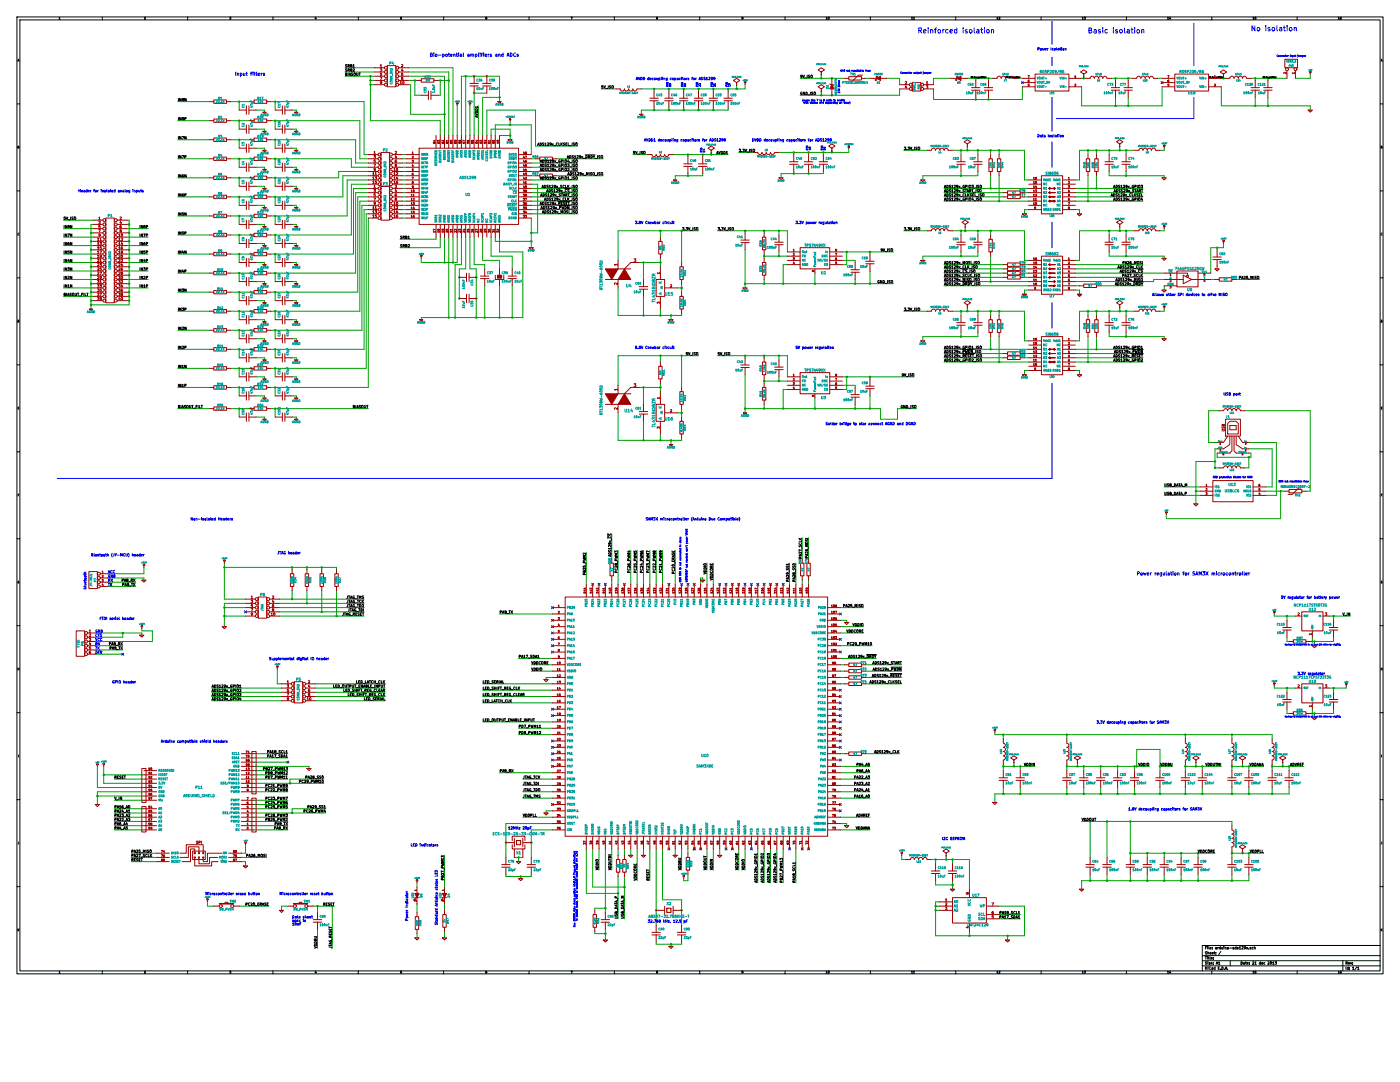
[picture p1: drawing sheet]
<svg xmlns="http://www.w3.org/2000/svg" width="279mm" height="216mm" viewBox="0 0 279 216" stroke-linecap="round" stroke-linejoin="round" font-family="sans-serif">
<g fill="none" stroke="#000" stroke-width=".2">
<path d="M3.4 3.4h272.6v190.9h-272.6zM3.5 12.2l.2-.4 .1 .4M3.6 12.1h.2M4 4h271.4v189.7h-271.4zM11.8 3.6l.1-.2v.4M11.8 3.8h.2M20.4 3.4v.6M28.8 3.5l.2 .1-.2 .2h.2M37.4 3.4v.6M45.8 3.4h.3l-.2 .2 .2 .2h-.3M54.5 3.4v.6M63 3.4l-.1 .3h.2"/>
<path d="M63.1 3.6v.2M71.5 3.4v.6M80.1 3.4h-.2v.2h.2v.2h-.2M88.5 3.4v.6M97.1 3.4l-.1 .1-.1 .3h.3l-.1-.2-.2 .1M105.6 3.4v.6M113.9 3.4h.3l-.2 .4M122.6 3.4v.6M131.1 3.6l-.1-.1 .2-.1v.2l-.2 .1 .1 .1h.1v-.2M139.6 3.4v.6M148.3 3.6l-.2 .1v-.2h.2v.2l-.2 .1M156.7 3.4v.6"/>
<path d="M164.9 3.6l.1-.2v.4M164.9 3.8h.2M165.3 3.5h.2l-.1 .3zM173.7 3.4v.6M181.9 3.6l.1-.2v.4M181.9 3.8h.2M182.3 3.6l.1-.2v.4M182.3 3.8h.2M190.7 3.4v.6M198.9 3.6l.2-.2v.4M198.9 3.8h.3M199.3 3.5l.3 .1-.3 .2h.3"/>
<path d="M207.8 3.4v.6M216 3.6l.1-.2v.4M216 3.8h.2M216.3 3.4h.3l-.1 .2 .1 .2h-.3M224.8 3.4v.6M233 3.6l.1-.2v.4M233 3.8h.2M233.5 3.4l-.1 .3h.3M233.6 3.6v.2M241.8 3.4v.6M250 3.6l.1-.2v.4M250 3.8h.3"/>
<path d="M250.7 3.4h-.2l-.1 .2h.3v.2h-.3M258.9 3.4v.6M267.1 3.6l.1-.2v.4M267.1 3.8h.2M267.7 3.4l-.2 .1v.3h.2l-.1-.2-.1 .1M275.6 12.2l.1-.4 .2 .4M275.6 12.1h.2M3.4 20.7h.6M3.4 38.1h.6M3.6 29.4l.2-.2h-.2v.4h.1v-.2M275.4 20.7h.6M275.4 38.1h.6"/>
<path d="M275.6 29.4l.2-.2h-.2v.4h.2v-.2M3.4 55.4h.6M3.8 46.6l-.2-.1-.1 .2 .1 .2h.2M275.4 55.4h.6M275.8 46.6l-.1-.1-.1 .2 .1 .2h.1M3.4 72.8h.6M3.6 63.9l.2 .1-.1 .3h-.1zM275.4 72.8h.6M275.6 63.9l.2 .1v.3h-.2zM3.4 90.1h.6M3.6 81.4h.1M3.6 98.8h.1"/>
<path d="M3.8 81.2h-.2v.4h.2M3.8 98.6h-.2v.4M275.4 90.1h.6M275.6 81.4h.2M275.6 98.8h.2M275.8 81.2h-.2v.4h.2M275.8 98.6h-.2v.4M3.4 107.5h.6M3.8 116h-.2v.3h.2l-.1-.1M275.4 107.5h.6M275.8 116h-.2l.1 .3h.1v-.1M3.4 124.9h.6"/>
<path d="M3.6 133.3v.4M3.6 133.5h.2M3.8 133.3v.4M275.4 124.9h.6M275.6 133.5h.2M275.6 133.3v.4M275.8 133.3v.4M3.4 142.2h.6M3.4 159.6h.6M3.7 150.6v.5M275.4 142.2h.6M275.4 159.6h.6"/>
<path d="M275.7 150.6v.5M3.4 176.9h.6M3.7 168v.4h-.1M275.4 176.9h.6M275.8 168v.4h-.2M3.6 185.3v.5M3.6 185.5l.2 .3M3.8 185.3l-.2 .3M11.8 193.9l.1-.1v.4M11.8 194.2h.2M20.4 193.7v.6M28.8 193.8l.2 .1-.2 .3h.2"/>
<path d="M37.4 193.7v.6M45.8 193.8h.3l-.2 .1 .2 .3h-.3M54.5 193.7v.6M63 193.8l-.1 .3h.2M63.1 193.9v.3M71.5 193.7v.6M80.1 193.8h-.2v.2h.2v.2h-.2M88.5 193.7v.6M97.1 193.8l-.1 .1-.1 .2 .3 .1-.1-.3-.2 .1M105.6 193.7v.6M113.9 193.8h.3l-.2 .4M122.6 193.7v.6"/>
<path d="M131.1 194l-.1-.2h.2v.1l-.2 .1 .1 .2 .1-.1v-.1M139.6 193.7v.6M148.3 194h-.2v-.2l.2 .1v.2l-.2 .1M156.7 193.7v.6M164.9 193.9l.1-.1v.4M164.9 194.2h.2M165.3 193.8l.2 .1-.1 .3zM173.7 193.7v.6M181.9 193.9l.1-.1v.4M181.9 194.2h.2M182.3 193.9l.1-.1v.4M182.3 194.2h.2"/>
<path d="M190.7 193.7v.6M198.9 193.9l.2-.1v.4M198.9 194.2h.3M199.3 193.8l.3 .1-.3 .3h.3M207.8 193.7v.6M216 193.9l.1-.1v.4M216 194.2h.2M216.3 193.8h.3l-.1 .1 .1 .3h-.3M224.8 193.7v.6M233 193.9l.1-.1v.4M233 194.2h.2M233.5 193.8l-.1 .3h.3"/>
<path d="M233.6 193.9v.3M239.9 190.7h35.5M239.9 192.7h35.5M239.9 191.7h35.5M240.5 190.9h.3M240.6 192.9v.5M240.6 189.1h.1M240.6 193.1l.3 .3M240.6 190.9v.5M240.8 188.9h-.2v.5M240.8 191.9l-.3 .1 .3 .4h-.3M240.8 189.9l-.3 .1 .3 .3-.3 .1"/>
<path d="M240.9 192.9l-.3 .3M241 190.9h.1M241 191.1v.3M241 188.9h.1M241 189v.4M241.1 191.9v.1M241.1 190.1h.1l.1 .3M241.1 189.9v.5M241.1 192.1v.3M241.1 192.9v.1M241.1 193.1v.3M241.1 191.1h.2"/>
<path d="M241.2 190.9v.4l.1 .1M241.2 188.9l.1 .5M241.3 192.1h.2l-.2 .3h.2M241.5 189.2l.2-.1h-.2v.2h.2M241.5 190.2l.2-.1h-.2v.3h.2M241.5 190.9l.1 .5M241.6 193a.23 .23 0 0 0-.3 .2 .23 .23 0 0 0 .3 .2M241.7 192.2l.2-.1-.2 .1v.2h.2M241.7 191.2l.2-.1h-.2l.1 .3h.1M241.8 193.1h.2v.3M241.8 193.7v.6M241.9 190.2l.2-.1h-.2v.3h.2"/>
<path d="M241.9 189.3v.1M241.9 189.1h.1M242 193.2l-.2 .1 .2 .1M242.1 192.4h.1M242.1 192.1v.1M242.2 191.4h.1M242.2 191.1h.1M242.3 190h.2M242.4 189.9v.4l.1 .1M242.5 193.1l-.2 .1v.2h.2M242.5 192.9v.5M242.6 189.1h.2v.3"/>
<path d="M242.7 190.3v.1M242.7 190.1h.1M242.7 192.4l.2-.5 .1 .5M242.7 192.3h.3M242.8 189.2l-.3 .1h.3M243 189v.4M243.1 193.2h.2M243.2 189l-.2 .1M243.2 192l.1-.1v.5M243.2 192.4h.3M243.4 192.9h-.3v.5h.3M243.6 189.1h-.3v.2h.3"/>
<path d="M243.6 188.9v.5M243.6 193.4h.1M243.7 189.9l-.5 .6M243.8 189v.3h.2M243.8 192.9a.26 .26 0 0 1 .3 .3 .26 .26 0 0 1-.3 .2zM244 189v.4M244.3 188.9h.1M244.3 189v.4M244.3 193.4h.1M244.5 189.1h.2v.3M244.5 189v.4M244.5 193.4l.2-.5 .2 .5"/>
<path d="M244.6 193.3h.2M245 189.1h.2v.2h-.2zM245 193.4h.1M245.4 189.2h.4M245.5 191.7v1M246 189.1h.2l.1 .3M246.3 189.2l-.3 .1h.3M246.7 189.1h-.2v.2h.2M246.7 188.9v.5M247.1 189.1h-.2l.2 .2h-.2M247.3 189l.2-.1v.5M247.3 189.4h.3"/>
<path d="M247.7 191.9a.26 .26 0 0 1 .3 .3 .26 .26 0 0 1-.3 .2zM247.8 188.9h.2l.1 .1-.3 .4h.3M248.2 192.1h.2v.3M248.4 192.2l-.3 .1 .3 .1M248.6 192.1h.2M248.6 189.1l-.3 .1v-.3l.3 .1v.3l-.3 .1M248.6 191.9v.4l.2 .1M248.8 189l.2 .4M248.9 192.2l.2-.1-.2 .1v.2h.2M249 189l-.2 .4M249.2 189.3v.1M249.3 192.4h.1"/>
<path d="M249.3 192.1v.1M249.6 189.1h-.2l.2 .2h-.2M250 192l.1-.1 .2 .1-.4 .4h.4M250 193.9l.1-.1v.4M250 194.2h.3M250.1 189.1h-.2v.2h.2M250.3 189.1h.2v.3M250.3 188.9v.5M250.4 192l.2-.1v.5M250.4 192.4h.3M250.7 193.8h-.2l-.1 .2h.3v.2h-.3M251.6 192.1l-.3 .1v.2h.3"/>
<path d="M251.6 191.9v.5M251.8 192.2l.2-.1-.2 .1v.2h.2M252.4 192.1l-.2 .1v.2h.2M253 192l.2-.1 .1 .1-.3 .4h.3M253.5 192l.2-.1 .1 .2-.1 .3-.2-.1zM254 192l.1-.1v.5M254 192.4h.3M254.4 191.9h.4l-.2 .2 .1 .1v.2h-.3M258.9 193.7v.6M267.1 193.9l.1-.1v.4M267.1 194.2h.2M267.7 193.8l-.2 .1v.2l.2 .1-.1-.3-.1 .1"/>
<path d="M268 191.7v2M268.6 192.2h.3v-.2l-.3-.1v.5M268.6 192.9v.5M268.7 192.2l.2 .2M269.1 193.1l-.3 .1 .1 .2h.2M269.1 192.9v.5M269.1 192.2l.2-.1-.2 .1v.2h.2M269.3 193.4h.1M269.3 193.1v.1M269.5 192.1l.1 .3 .2-.3M269.9 193.1l.2-.2v.5M269.9 193.4h.3"/>
<path d="M269.9 192.4h.1M269.9 192.1v.1M270.8 192.9l-.4 .7M270.9 193.1l.2-.2v.5M270.9 193.4h.3M275.4 188.7h-35.5v5M275.6 185.3v.5M275.7 185.5l.1 .3M275.8 185.3l-.2 .3"/>
</g>
<path d="M35.5 81.5h6.3M46 81.5h3.8M47.7 81.5v1.7M51.1 83.2h1.7v.4M54.1 81.5h19.4M58.3 83.2h.8v.4M175.7 81.5v2.1h3.4v-2.1M41.4 180.8h1.3" fill="none" stroke="#00a000" stroke-width=".2"/>
<circle cx="47.7" cy="81.5" r=".14" fill="#00a000"/>
<g fill="none" stroke="#00a000" stroke-width=".2">
<path d="M54.9 81.5v1.7"/>
<circle cx="47.7" cy="81.5" r=".14"/>
</g>
<circle cx="54.9" cy="81.5" r=".14" fill="#00a000"/>
<g fill="none" stroke="#00a000" stroke-width=".2">
<path d="M214.6 56.2h15.6M219.7 57h8.4"/>
<circle cx="54.9" cy="81.5" r=".14"/>
</g>
<circle cx="197.7" cy="56.2" r=".14" fill="#00a000"/>
<g fill="none" stroke="#00a000" stroke-width=".2">
<path d="M221.8 15.6h4.2M106 35.1h.9M204.5 38.4h.8M215.9 21.1h16M230.2 55.8v.4M122.1 115.8v.8M160.1 115.8v.8M62.9 138.1h14M167.7 135.2h.9M167.7 136.4h.9M167.7 133.9h.9M167.7 132.6h.9"/>
<path d="M256.8 128h.5M167.7 150.4h.9M256.8 142.4h.5M193.5 185.9v.8M199.4 182.5h4.2"/>
<circle cx="197.7" cy="56.2" r=".14"/>
</g>
<path d="M238.3 4.6v8.5" fill="none" stroke="#00f" stroke-width=".2"/>
<circle cx="186.7" cy="181.6" r=".14" fill="#00a000"/>
<g fill="none" stroke="#00a000" stroke-width=".2">
<path d="M186.7 181.6h.9"/>
<circle cx="186.7" cy="181.6" r=".14"/>
</g>
<circle cx="193.5" cy="186.7" r=".14" fill="#00a000"/>
<g fill="none" stroke="#00a000" stroke-width=".2">
<path d="M180 170.7v.8h.8M187.6 180h-.9v6.7"/>
<circle cx="193.5" cy="186.7" r=".14"/>
</g>
<circle cx="190.1" cy="176.6" r=".14" fill="#00a000"/>
<g fill="none" stroke="#00a000" stroke-width=".2">
<path d="M186.7 175.7v.9h3.4"/>
<circle cx="190.1" cy="176.6" r=".14"/>
</g>
<circle cx="106" cy="168.1" r=".14" fill="#00a000"/>
<g fill="none" stroke="#00a000" stroke-width=".2">
<path d="M106 165.6v5.5"/>
<circle cx="106" cy="168.1" r=".14"/>
</g>
<circle cx="73.9" cy="15.2" r=".14" fill="#00a000"/>
<circle cx="73.9" cy="15.2" r=".14" fill="none" stroke="#00a000" stroke-width=".2"/>
<circle cx="73.9" cy="16.1" r=".14" fill="#00a000"/>
<circle cx="73.9" cy="16.1" r=".14" fill="none" stroke="#00a000" stroke-width=".2"/>
<circle cx="73.9" cy="16.9" r=".14" fill="#00a000"/>
<g fill="none" stroke="#00a000" stroke-width=".2">
<path d="M73.9 15.2v8.9M73.9 16.1h.9M73.9 16.9h.9M81.5 16.1h1.7M82.8 16.1v2.9h1.3M82 22.8h6.7M87.9 24.1v2.9M136 62.5v.4h-12.6M241.2 82h2.1"/>
<circle cx="73.9" cy="16.9" r=".14"/>
</g>
<circle cx="131.8" cy="62.9" r=".14" fill="#00a000"/>
<g fill="none" stroke="#00a000" stroke-width=".2">
<path d="M128.4 59.1v3.8M136 56.6v1.7M131.8 61.7v1.2"/>
<circle cx="131.8" cy="62.9" r=".14"/>
</g>
<circle cx="131.8" cy="46" r=".14" fill="#00a000"/>
<g fill="none" stroke="#00a000" stroke-width=".2">
<path d="M131.8 46v1.3"/>
<circle cx="131.8" cy="46" r=".14"/>
</g>
<circle cx="131.8" cy="52.4" r=".14" fill="#00a000"/>
<g fill="none" stroke="#00a000" stroke-width=".2">
<path d="M127.6 52.4h4.2M131.8 51.5v1.7M136 46v6.4M139.4 46h-16v6"/>
<circle cx="131.8" cy="52.4" r=".14"/>
</g>
<circle cx="136" cy="46" r=".14" fill="#00a000"/>
<g fill="none" stroke="#00a000" stroke-width=".2">
<path d="M135.2 57.5h.8"/>
<circle cx="136" cy="46" r=".14"/>
</g>
<circle cx="136" cy="57.5" r=".14" fill="#00a000"/>
<g fill="none" stroke="#00a000" stroke-width=".2">
<path d="M128.4 52.4v3.4"/>
<circle cx="136" cy="57.5" r=".14"/>
</g>
<circle cx="128.4" cy="52.4" r=".14" fill="#00a000"/>
<g fill="none" stroke="#00a000" stroke-width=".2">
<path d="M123.4 57.5v5.4"/>
<circle cx="128.4" cy="52.4" r=".14"/>
</g>
<circle cx="128.4" cy="62.9" r=".14" fill="#00a000"/>
<g fill="none" stroke="#00a000" stroke-width=".2">
<path d="M133.9 62.9v.9"/>
<circle cx="128.4" cy="62.9" r=".14"/>
</g>
<circle cx="133.9" cy="62.9" r=".14" fill="#00a000"/>
<circle cx="133.9" cy="62.9" r=".14" fill="none" stroke="#00a000" stroke-width=".2"/>
<circle cx="133.9" cy="87.9" r=".14" fill="#00a000"/>
<g fill="none" stroke="#00a000" stroke-width=".2">
<path d="M133.9 87.9v.8"/>
<circle cx="133.9" cy="87.9" r=".14"/>
</g>
<circle cx="128.4" cy="87.9" r=".14" fill="#00a000"/>
<g fill="none" stroke="#00a000" stroke-width=".2">
<path d="M123.4 82.4v5.5"/>
<circle cx="128.4" cy="87.9" r=".14"/>
</g>
<circle cx="128.4" cy="77.3" r=".14" fill="#00a000"/>
<g fill="none" stroke="#00a000" stroke-width=".2">
<path d="M128.4 77.3v3.4"/>
<circle cx="128.4" cy="77.3" r=".14"/>
</g>
<circle cx="136" cy="82.4" r=".14" fill="#00a000"/>
<g fill="none" stroke="#00a000" stroke-width=".2">
<path d="M135.2 82.4h.8"/>
<circle cx="136" cy="82.4" r=".14"/>
</g>
<circle cx="136" cy="71" r=".14" fill="#00a000"/>
<g fill="none" stroke="#00a000" stroke-width=".2">
<path d="M131.8 76.5v1.7M136 71v6.3M139.4 71h-16v5.9M134.8 169.4v1.3M137.3 169.4v.8"/>
<circle cx="136" cy="71" r=".14"/>
</g>
<circle cx="202.3" cy="152.9" r=".14" fill="#00a000"/>
<g fill="none" stroke="#00a000" stroke-width=".2">
<path d="M202.3 152.1v.8"/>
<circle cx="202.3" cy="152.9" r=".14"/>
</g>
<circle cx="238.7" cy="152.9" r=".14" fill="#00a000"/>
<g fill="none" stroke="#00a000" stroke-width=".2">
<path d="M238.7 152.1v.8"/>
<circle cx="238.7" cy="152.9" r=".14"/>
</g>
<circle cx="256" cy="152.9" r=".14" fill="#00a000"/>
<g fill="none" stroke="#00a000" stroke-width=".2">
<path d="M256 152.1v.8"/>
<circle cx="256" cy="152.9" r=".14"/>
</g>
<circle cx="223.5" cy="62.1" r=".14" fill="#00a000"/>
<g fill="none" stroke="#00a000" stroke-width=".2">
<path d="M223.5 61.3v.8"/>
<circle cx="223.5" cy="62.1" r=".14"/>
</g>
<circle cx="192.6" cy="46" r=".14" fill="#00a000"/>
<g fill="none" stroke="#00a000" stroke-width=".2">
<path d="M192.6 45.2v.8"/>
<circle cx="192.6" cy="46" r=".14"/>
</g>
<circle cx="223.5" cy="30" r=".14" fill="#00a000"/>
<g fill="none" stroke="#00a000" stroke-width=".2">
<path d="M97.2 27v-5h9.7v7.1h8.4M223.5 29.1v.9M204.5 41.8h.8"/>
<circle cx="223.5" cy="30" r=".14"/>
</g>
<circle cx="255.6" cy="98" r=".14" fill="#00a000"/>
<g fill="none" stroke="#00a000" stroke-width=".2">
<path d="M241.2 82v6.3M255.6 98v5.5M260.6 98h.9"/>
<circle cx="255.6" cy="98" r=".14"/>
</g>
<circle cx="238.7" cy="98" r=".14" fill="#00a000"/>
<g fill="none" stroke="#00a000" stroke-width=".2">
<path d="M232.3 98.9h7.2M238.7 98h.8M249.2 88.3h5.5v10.6h-2.1M125.9 109.8v6.8M127.2 109.8v6.8M128.4 109.8v6.8M129.7 109.8v6.8M131 109.8v6.8M132.2 109.8v6.8M157.6 112.4v4.2M158.8 112.4v4.2M99.7 122.5h10.6"/>
<path d="M103.5 131.4h6.8M167.7 128.8h6.3M50.7 155.5h6.7M50.7 152.1h6.7M50.7 151.2h6.7M50.7 153.8h6.7M50.7 156.3h13.9M50.7 157.1h6.7M50.7 159.7h6.7M103.5 146.6h6.8M103.5 145.3h6.8M167.7 154.2h5.9"/>
<path d="M167.7 156.7h5.9M167.7 159.3h5.9M167.7 158h5.9M167.7 155.5h5.9M167.7 152.9h5.9M22.8 162.2h5.9M22.8 165.6h5.9M22.8 163.9h5.9M26.2 171.9h5.1M26.2 170.2h5.1M48.2 171.9h.8v.9M50.7 161.4h6.7"/>
<path d="M50.7 162.2h14.4M50.7 163.1h6.7M50.7 164.8h6.7M88.7 170.7v6.3M158.8 169.4v6.8M88.7 185.9v1.2"/>
<circle cx="238.7" cy="98" r=".14"/>
</g>
<circle cx="19.4" cy="158.8" r=".14" fill="#00a000"/>
<g fill="none" stroke="#00a000" stroke-width=".2">
<path d="M19.4 158.8h9.3M22.8 159.7h5.9"/>
<circle cx="19.4" cy="158.8" r=".14"/>
</g>
<circle cx="20.7" cy="154.6" r=".14" fill="#00a000"/>
<g fill="none" stroke="#00a000" stroke-width=".2">
<path d="M214.6 53.7h13.5M244.2 48.6v.8h-2.6v5.1M246.7 55.8h4.6M19.4 152.9v4.2h9.3M20.7 154.6h8M83.2 176.2v.8"/>
<circle cx="20.7" cy="154.6" r=".14"/>
</g>
<circle cx="266.1" cy="122.9" r=".14" fill="#00a000"/>
<g fill="none" stroke="#00a000" stroke-width=".2">
<path d="M254.3 122.5v.4h4.2M266.1 122.9v.9"/>
<circle cx="266.1" cy="122.9" r=".14"/>
</g>
<circle cx="261.9" cy="128" r=".14" fill="#00a000"/>
<g fill="none" stroke="#00a000" stroke-width=".2">
<path d="M169.4 29.6v.8h-13.9M261.9 127.2v.8M265.3 122.9h4.2"/>
<circle cx="261.9" cy="128" r=".14"/>
</g>
<path d="M209.9 19.4v6.8M209.9 44.4v5M209.9 60.4v5.1" fill="none" stroke="#00f" stroke-width=".2"/>
<circle cx="161.4" cy="30.4" r=".14" fill="#00a000"/>
<g fill="none" stroke="#00a000" stroke-width=".2">
<path d="M147.4 30.4h3M161.4 30.4v.4"/>
<circle cx="161.4" cy="30.4" r=".14"/>
</g>
<circle cx="166" cy="30.4" r=".14" fill="#00a000"/>
<g fill="none" stroke="#00a000" stroke-width=".2">
<path d="M166 30v.4"/>
<circle cx="166" cy="30.4" r=".14"/>
</g>
<circle cx="158.4" cy="30.4" r=".14" fill="#00a000"/>
<g fill="none" stroke="#00a000" stroke-width=".2">
<path d="M158.4 30.4v.4M158.4 34.2v.4M164.3 34.6h-8.4v.9"/>
<circle cx="158.4" cy="30.4" r=".14"/>
</g>
<circle cx="158.4" cy="34.6" r=".14" fill="#00a000"/>
<g fill="none" stroke="#00a000" stroke-width=".2">
<path d="M164.3 30.4v.4M164.3 34.2v.4"/>
<circle cx="158.4" cy="34.6" r=".14"/>
</g>
<circle cx="164.3" cy="30.4" r=".14" fill="#00a000"/>
<circle cx="164.3" cy="30.4" r=".14" fill="none" stroke="#00a000" stroke-width=".2"/>
<circle cx="148.7" cy="81.5" r=".14" fill="#00a000"/>
<g fill="none" stroke="#00a000" stroke-width=".2">
<path d="M148.7 74.8v7.6"/>
<circle cx="148.7" cy="81.5" r=".14"/>
</g>
<circle cx="163.9" cy="19" r=".14" fill="#00a000"/>
<g fill="none" stroke="#00a000" stroke-width=".2">
<path d="M163.9 18.2v.8"/>
<circle cx="163.9" cy="19" r=".14"/>
</g>
<circle cx="147" cy="17.7" r=".14" fill="#00a000"/>
<g fill="none" stroke="#00a000" stroke-width=".2">
<path d="M147 16.9v.8M106 34.2h9.3M106 32.5h9.3"/>
<circle cx="147" cy="17.7" r=".14"/>
</g>
<circle cx="218.8" cy="62.1" r=".14" fill="#00a000"/>
<g fill="none" stroke="#00a000" stroke-width=".2">
<path d="M218.8 62.1v.8"/>
<circle cx="218.8" cy="62.1" r=".14"/>
</g>
<circle cx="217.1" cy="62.1" r=".14" fill="#00a000"/>
<g fill="none" stroke="#00a000" stroke-width=".2">
<path d="M217.1 62.1v.8"/>
<circle cx="217.1" cy="62.1" r=".14"/>
</g>
<circle cx="197.7" cy="69.7" r=".14" fill="#00a000"/>
<g fill="none" stroke="#00a000" stroke-width=".2">
<path d="M197.7 67.2v2.5"/>
<circle cx="197.7" cy="69.7" r=".14"/>
</g>
<circle cx="197.7" cy="62.1" r=".14" fill="#00a000"/>
<g fill="none" stroke="#00a000" stroke-width=".2">
<path d="M197.7 62.1v.8"/>
<circle cx="197.7" cy="62.1" r=".14"/>
</g>
<circle cx="218.8" cy="30" r=".14" fill="#00a000"/>
<g fill="none" stroke="#00a000" stroke-width=".2">
<path d="M218.8 30v.8"/>
<circle cx="218.8" cy="30" r=".14"/>
</g>
<circle cx="217.1" cy="30" r=".14" fill="#00a000"/>
<g fill="none" stroke="#00a000" stroke-width=".2">
<path d="M217.1 30v.8"/>
<circle cx="217.1" cy="30" r=".14"/>
</g>
<circle cx="199.4" cy="30" r=".14" fill="#00a000"/>
<g fill="none" stroke="#00a000" stroke-width=".2">
<path d="M199.4 30v.8"/>
<circle cx="199.4" cy="30" r=".14"/>
</g>
<circle cx="197.7" cy="30" r=".14" fill="#00a000"/>
<g fill="none" stroke="#00a000" stroke-width=".2">
<path d="M184.2 35.1v.8M191.8 34.2v.9M197.7 30v.8M215.4 30v5.9"/>
<circle cx="197.7" cy="30" r=".14"/>
</g>
<circle cx="195.2" cy="30" r=".14" fill="#00a000"/>
<g fill="none" stroke="#00a000" stroke-width=".2">
<path d="M190.1 30h14.4M191.8 30v.8M195.2 30v.8M204.5 35.9h.8"/>
<circle cx="195.2" cy="30" r=".14"/>
</g>
<circle cx="191.8" cy="30" r=".14" fill="#00a000"/>
<g fill="none" stroke="#00a000" stroke-width=".2">
<path d="M214.6 35.9h.8M232.3 35.1v.4M204.5 41.8v.9M214.6 41.8h.8v.9"/>
<circle cx="191.8" cy="30" r=".14"/>
</g>
<circle cx="18.2" cy="60.8" r=".14" fill="#00a000"/>
<g fill="none" stroke="#00a000" stroke-width=".2">
<path d="M18.2 44.8v16.9M62.9 136.4h14M62.9 137.3h14M96.3 137.7h14M96.3 136.4h14M96.3 139h14M96.3 140.3h14M96.3 144.1h14"/>
<circle cx="18.2" cy="60.8" r=".14"/>
</g>
<circle cx="18.2" cy="46.5" r=".14" fill="#00a000"/>
<g fill="none" stroke="#00a000" stroke-width=".2">
<path d="M18.2 46.5h.4"/>
<circle cx="18.2" cy="46.5" r=".14"/>
</g>
<circle cx="18.2" cy="49.8" r=".14" fill="#00a000"/>
<g fill="none" stroke="#00a000" stroke-width=".2">
<path d="M18.2 49.8h.4"/>
<circle cx="18.2" cy="49.8" r=".14"/>
</g>
<circle cx="18.2" cy="53.2" r=".14" fill="#00a000"/>
<g fill="none" stroke="#00a000" stroke-width=".2">
<path d="M18.2 53.2h.4"/>
<circle cx="18.2" cy="53.2" r=".14"/>
</g>
<circle cx="18.2" cy="56.6" r=".14" fill="#00a000"/>
<g fill="none" stroke="#00a000" stroke-width=".2">
<path d="M18.2 56.6h.4"/>
<circle cx="18.2" cy="56.6" r=".14"/>
</g>
<circle cx="18.2" cy="60" r=".14" fill="#00a000"/>
<g fill="none" stroke="#00a000" stroke-width=".2">
<path d="M18.2 60h.4M25.3 43.9h.5"/>
<circle cx="18.2" cy="60" r=".14"/>
</g>
<circle cx="25.8" cy="46.5" r=".14" fill="#00a000"/>
<g fill="none" stroke="#00a000" stroke-width=".2">
<path d="M25.3 46.5h.5"/>
<circle cx="25.8" cy="46.5" r=".14"/>
</g>
<circle cx="25.8" cy="49.8" r=".14" fill="#00a000"/>
<g fill="none" stroke="#00a000" stroke-width=".2">
<path d="M25.3 49.8h.5"/>
<circle cx="25.8" cy="49.8" r=".14"/>
</g>
<circle cx="25.8" cy="53.2" r=".14" fill="#00a000"/>
<g fill="none" stroke="#00a000" stroke-width=".2">
<path d="M25.3 53.2h.5"/>
<circle cx="25.8" cy="53.2" r=".14"/>
</g>
<circle cx="25.8" cy="56.6" r=".14" fill="#00a000"/>
<g fill="none" stroke="#00a000" stroke-width=".2">
<path d="M25.3 56.6h.5"/>
<circle cx="25.8" cy="56.6" r=".14"/>
</g>
<circle cx="25.8" cy="59.1" r=".14" fill="#00a000"/>
<g fill="none" stroke="#00a000" stroke-width=".2">
<path d="M106 38.4h9.3M111.1 35.1h9.3M12.7 55.8h5.9M12.7 57.5h5.9M25.3 59.1h.5M35.5 58.3h6.3M21.5 117h5.5M28.7 113.2v1.3h-7.2M28.7 115.3v.5M122.1 106.5v5M161.4 107.3v4.2M167.7 131.4h7.2"/>
<path d="M172.8 136.4h7.2M172.8 133.9h7.2M172.8 135.2h7.2M172.8 132.6h7.2M151.2 169.4v6.8M153.8 169.4v6.8"/>
<circle cx="25.8" cy="59.1" r=".14"/>
</g>
<circle cx="24.5" cy="126.3" r=".14" fill="#00a000"/>
<g fill="none" stroke="#00a000" stroke-width=".2">
<path d="M19 130.5h5.5M19 128.8h5.5M24.5 126.3v.9h-5.5M28.3 126.3v.4M104.3 159.3h6M104.3 156.7h6M128.4 169.4v1.3"/>
<circle cx="24.5" cy="126.3" r=".14"/>
</g>
<circle cx="58.3" cy="113.2" r=".14" fill="#00a000"/>
<g fill="none" stroke="#00a000" stroke-width=".2">
<path d="M58.3 113.2v.4"/>
<circle cx="58.3" cy="113.2" r=".14"/>
</g>
<circle cx="64.2" cy="113.2" r=".14" fill="#00a000"/>
<g fill="none" stroke="#00a000" stroke-width=".2">
<path d="M64.2 113.2v.4"/>
<circle cx="64.2" cy="113.2" r=".14"/>
</g>
<circle cx="64.2" cy="122.1" r=".14" fill="#00a000"/>
<g fill="none" stroke="#00a000" stroke-width=".2">
<path d="M55.8 119.6h16.9M64.2 117.9v4.2M55.8 122.9h16.9M55.8 121.2h16.9"/>
<circle cx="64.2" cy="122.1" r=".14"/>
</g>
<circle cx="44.8" cy="121.2" r=".14" fill="#00a000"/>
<g fill="none" stroke="#00a000" stroke-width=".2">
<path d="M44.8 121.2h4.2M44.8 122.9h4.2M129.7 169.4v6.3M57.4 180.8h-1.2v.8M63.4 185.5v3.8M83.2 186.3v.8"/>
<circle cx="44.8" cy="121.2" r=".14"/>
</g>
<circle cx="166" cy="15.6" r=".14" fill="#00a000"/>
<g fill="none" stroke="#00a000" stroke-width=".2">
<path d="M159.7 15.6h8.9"/>
<circle cx="166" cy="15.6" r=".14"/>
</g>
<circle cx="166" cy="19" r=".14" fill="#00a000"/>
<g fill="none" stroke="#00a000" stroke-width=".2">
<path d="M159.7 19h19.8M120.8 169.4v12.7M124.6 174.9v8.4"/>
<circle cx="166" cy="19" r=".14"/>
</g>
<circle cx="120.8" cy="186.3" r=".14" fill="#00a000"/>
<g fill="none" stroke="#00a000" stroke-width=".2">
<path d="M118.7 185.9v.4h2.1M120.8 185.5v2.1"/>
<circle cx="120.8" cy="186.3" r=".14"/>
</g>
<circle cx="124.6" cy="177" r=".14" fill="#00a000"/>
<g fill="none" stroke="#00a000" stroke-width=".2">
<path d="M118.3 169.4v7.6h6.3M124.6 169.4v1.3M131 169.4v15.2"/>
<circle cx="124.6" cy="177" r=".14"/>
</g>
<circle cx="103.9" cy="174.9" r=".14" fill="#00a000"/>
<g fill="none" stroke="#00a000" stroke-width=".2">
<path d="M106 174.5v.4h-5"/>
<circle cx="103.9" cy="174.9" r=".14"/>
</g>
<circle cx="101" cy="168.1" r=".14" fill="#00a000"/>
<g fill="none" stroke="#00a000" stroke-width=".2">
<path d="M101 164.3h9.3M167.7 163.1h5.9"/>
<circle cx="101" cy="168.1" r=".14"/>
</g>
<circle cx="249.2" cy="158.4" r=".14" fill="#00a000"/>
<g fill="none" stroke="#00a000" stroke-width=".2">
<path d="M257.3 157.1v1.3h-58.8"/>
<circle cx="249.2" cy="158.4" r=".14"/>
</g>
<circle cx="253.9" cy="152.9" r=".14" fill="#00a000"/>
<g fill="none" stroke="#00a000" stroke-width=".2">
<path d="M253.9 152.5v1.3M253.9 152.9h6.3M257.3 152.9v.9"/>
<circle cx="253.9" cy="152.9" r=".14"/>
</g>
<circle cx="257.3" cy="152.9" r=".14" fill="#00a000"/>
<g fill="none" stroke="#00a000" stroke-width=".2">
<path d="M142.4 112.4v4.2M106 133.9h4.3M109 135.2v.4M167.7 126.3h4.7M167.7 123.8h1.3v.4M122.1 169.4v4.2M125.9 169.4v1.3M136 169.4v4.2M142.4 169.4v4.2M147.4 169.4v4.2"/>
<circle cx="257.3" cy="152.9" r=".14"/>
</g>
<circle cx="242.5" cy="93.4" r=".14" fill="#00a000"/>
<g fill="none" stroke="#00a000" stroke-width=".2">
<path d="M179.5 17.7v1.3M186.3 17.7v2.2h17.7M241.2 88.3h1.7M242.5 93.4h.8M242.9 90.4v.8h6.8"/>
<circle cx="242.5" cy="93.4" r=".14"/>
</g>
<circle cx="212.9" cy="158.4" r=".14" fill="#00a000"/>
<g fill="none" stroke="#00a000" stroke-width=".2">
<path d="M212.9 157.1v1.3"/>
<circle cx="212.9" cy="158.4" r=".14"/>
</g>
<circle cx="212.9" cy="146.6" r=".14" fill="#00a000"/>
<g fill="none" stroke="#00a000" stroke-width=".2">
<path d="M212.9 146.6v.8M215.9 163.9h30"/>
<circle cx="212.9" cy="146.6" r=".14"/>
</g>
<circle cx="239.1" cy="175.7" r=".14" fill="#00a000"/>
<g fill="none" stroke="#00a000" stroke-width=".2">
<path d="M217.6 163.9v7.2M239.1 174.5v1.2"/>
<circle cx="239.1" cy="175.7" r=".14"/>
</g>
<circle cx="225.6" cy="175.7" r=".14" fill="#00a000"/>
<g fill="none" stroke="#00a000" stroke-width=".2">
<path d="M225.6 174.5v1.2"/>
<circle cx="225.6" cy="175.7" r=".14"/>
</g>
<circle cx="232.3" cy="175.7" r=".14" fill="#00a000"/>
<g fill="none" stroke="#00a000" stroke-width=".2">
<path d="M232.3 174.5v1.2"/>
<circle cx="232.3" cy="175.7" r=".14"/>
</g>
<circle cx="225.6" cy="163.9" r=".14" fill="#00a000"/>
<g fill="none" stroke="#00a000" stroke-width=".2">
<path d="M225.6 170.2h16.9"/>
<circle cx="225.6" cy="163.9" r=".14"/>
</g>
<circle cx="229" cy="170.2" r=".14" fill="#00a000"/>
<g fill="none" stroke="#00a000" stroke-width=".2">
<path d="M229 170.2v.9"/>
<circle cx="229" cy="170.2" r=".14"/>
</g>
<circle cx="235.7" cy="170.2" r=".14" fill="#00a000"/>
<circle cx="235.7" cy="170.2" r=".14" fill="none" stroke="#00a000" stroke-width=".2"/>
<circle cx="225.6" cy="170.2" r=".14" fill="#00a000"/>
<g fill="none" stroke="#00a000" stroke-width=".2">
<path d="M232.3 170.2v.9"/>
<circle cx="225.6" cy="170.2" r=".14"/>
</g>
<circle cx="232.3" cy="170.2" r=".14" fill="#00a000"/>
<g fill="none" stroke="#00a000" stroke-width=".2">
<path d="M235.7 170.2v.9M235.7 174.5v1.2"/>
<circle cx="232.3" cy="170.2" r=".14"/>
</g>
<circle cx="235.7" cy="175.7" r=".14" fill="#00a000"/>
<g fill="none" stroke="#00a000" stroke-width=".2">
<path d="M229 174.5v1.2"/>
<circle cx="235.7" cy="175.7" r=".14"/>
</g>
<circle cx="229" cy="175.7" r=".14" fill="#00a000"/>
<circle cx="229" cy="175.7" r=".14" fill="none" stroke="#00a000" stroke-width=".2"/>
<circle cx="217.6" cy="163.9" r=".14" fill="#00a000"/>
<circle cx="217.6" cy="163.9" r=".14" fill="none" stroke="#00a000" stroke-width=".2"/>
<circle cx="217.6" cy="175.7" r=".14" fill="#00a000"/>
<g fill="none" stroke="#00a000" stroke-width=".2">
<path d="M215.9 175.7v1.7M217.6 174.5v1.2M220.9 174.5v1.2"/>
<circle cx="217.6" cy="175.7" r=".14"/>
</g>
<circle cx="220.9" cy="175.7" r=".14" fill="#00a000"/>
<circle cx="220.9" cy="175.7" r=".14" fill="none" stroke="#00a000" stroke-width=".2"/>
<circle cx="203.6" cy="158.4" r=".14" fill="#00a000"/>
<g fill="none" stroke="#00a000" stroke-width=".2">
<path d="M203.6 157.1v1.3"/>
<circle cx="203.6" cy="158.4" r=".14"/>
</g>
<circle cx="219.7" cy="158.4" r=".14" fill="#00a000"/>
<g fill="none" stroke="#00a000" stroke-width=".2">
<path d="M219.7 157.1v1.3"/>
<circle cx="219.7" cy="158.4" r=".14"/>
</g>
<circle cx="226.4" cy="158.4" r=".14" fill="#00a000"/>
<g fill="none" stroke="#00a000" stroke-width=".2">
<path d="M226.4 157.1v1.3"/>
<circle cx="226.4" cy="158.4" r=".14"/>
</g>
<circle cx="236.6" cy="158.4" r=".14" fill="#00a000"/>
<g fill="none" stroke="#00a000" stroke-width=".2">
<path d="M236.6 157.1v1.3"/>
<circle cx="236.6" cy="158.4" r=".14"/>
</g>
<circle cx="245.9" cy="158.4" r=".14" fill="#00a000"/>
<g fill="none" stroke="#00a000" stroke-width=".2">
<path d="M231.5 152.9h2.5M245.9 157.1v1.3"/>
<circle cx="245.9" cy="158.4" r=".14"/>
</g>
<circle cx="231.5" cy="152.9" r=".14" fill="#00a000"/>
<g fill="none" stroke="#00a000" stroke-width=".2">
<path d="M226.4 152.9v.9M231.5 149.5v4.3"/>
<circle cx="231.5" cy="152.9" r=".14"/>
</g>
<circle cx="249.2" cy="152.9" r=".14" fill="#00a000"/>
<g fill="none" stroke="#00a000" stroke-width=".2">
<path d="M245.9 152.9h6.3"/>
<circle cx="249.2" cy="152.9" r=".14"/>
</g>
<circle cx="239.9" cy="152.9" r=".14" fill="#00a000"/>
<g fill="none" stroke="#00a000" stroke-width=".2">
<path d="M200.2 152.5v1.3M236.6 152.9h7.1"/>
<circle cx="239.9" cy="152.9" r=".14"/>
</g>
<circle cx="223" cy="152.9" r=".14" fill="#00a000"/>
<g fill="none" stroke="#00a000" stroke-width=".2">
<path d="M223 152.9v.9"/>
<circle cx="223" cy="152.9" r=".14"/>
</g>
<circle cx="216.3" cy="152.9" r=".14" fill="#00a000"/>
<g fill="none" stroke="#00a000" stroke-width=".2">
<path d="M198.5 146.2v.4"/>
<circle cx="216.3" cy="152.9" r=".14"/>
</g>
<circle cx="99.7" cy="19.4" r=".14" fill="#00a000"/>
<g fill="none" stroke="#00a000" stroke-width=".2">
<path d="M99.7 15.2v5.1"/>
<circle cx="99.7" cy="19.4" r=".14"/>
</g>
<circle cx="94.6" cy="18.6" r=".14" fill="#00a000"/>
<g fill="none" stroke="#00a000" stroke-width=".2">
<path d="M92.9 15.2v11.8M97.2 18.6h-2.6v8.4"/>
<circle cx="94.6" cy="18.6" r=".14"/>
</g>
<circle cx="140.2" cy="30.8" r=".14" fill="#00a000"/>
<g fill="none" stroke="#00a000" stroke-width=".2">
<path d="M93.8 21.1v5.9"/>
<circle cx="140.2" cy="30.8" r=".14"/>
</g>
<circle cx="94.6" cy="15.2" r=".14" fill="#00a000"/>
<g fill="none" stroke="#00a000" stroke-width=".2">
<path d="M140.2 30.8v.5M140.2 34.6v.5"/>
<circle cx="94.6" cy="15.2" r=".14"/>
</g>
<circle cx="137.3" cy="35.1" r=".14" fill="#00a000"/>
<g fill="none" stroke="#00a000" stroke-width=".2">
<path d="M137.3 30.8v.5M137.3 34.6v.5M140.2 35.1h-5.4v.8"/>
<circle cx="137.3" cy="35.1" r=".14"/>
</g>
<circle cx="137.3" cy="30.8" r=".14" fill="#00a000"/>
<g fill="none" stroke="#00a000" stroke-width=".2">
<path d="M68.9 13.5h5.9M68.9 15.2h5.9M81.5 13.5h8.9v13.5M81.5 15.2h7.2v11.8M91.2 47.3v5.1h-7.1"/>
<circle cx="137.3" cy="30.8" r=".14"/>
</g>
<circle cx="88.7" cy="22.8" r=".14" fill="#00a000"/>
<circle cx="88.7" cy="22.8" r=".14" fill="none" stroke="#00a000" stroke-width=".2"/>
<circle cx="99.7" cy="63.4" r=".14" fill="#00a000"/>
<g fill="none" stroke="#00a000" stroke-width=".2">
<path d="M99.7 57v6.4"/>
<circle cx="99.7" cy="63.4" r=".14"/>
</g>
<circle cx="95" cy="63.4" r=".14" fill="#00a000"/>
<g fill="none" stroke="#00a000" stroke-width=".2">
<path d="M94.6 47.3v5.5h2.1v.9M96.3 47.3v4.7h3.4v1.7M99.7 47.3v3h4.6v13.1h-20.2"/>
<circle cx="95" cy="63.4" r=".14"/>
</g>
<circle cx="90.8" cy="63.4" r=".14" fill="#00a000"/>
<g fill="none" stroke="#00a000" stroke-width=".2">
<path d="M92.1 47.3v5.5h-1.3v10.6"/>
<circle cx="90.8" cy="63.4" r=".14"/>
</g>
<circle cx="95" cy="59.6" r=".14" fill="#00a000"/>
<circle cx="95" cy="59.6" r=".14" fill="none" stroke="#00a000" stroke-width=".2"/>
<circle cx="95" cy="55.3" r=".14" fill="#00a000"/>
<g fill="none" stroke="#00a000" stroke-width=".2">
<path d="M91.7 53.7v5.9"/>
<circle cx="95" cy="55.3" r=".14"/>
</g>
<circle cx="91.7" cy="59.6" r=".14" fill="#00a000"/>
<circle cx="91.7" cy="59.6" r=".14" fill="none" stroke="#00a000" stroke-width=".2"/>
<circle cx="91.7" cy="55.3" r=".14" fill="#00a000"/>
<circle cx="91.7" cy="55.3" r=".14" fill="none" stroke="#00a000" stroke-width=".2"/>
<circle cx="101.8" cy="24.9" r=".14" fill="#00a000"/>
<g fill="none" stroke="#00a000" stroke-width=".2">
<path d="M98.8 24.9h7.2v5.9"/>
<circle cx="101.8" cy="24.9" r=".14"/>
</g>
<circle cx="89.6" cy="63.4" r=".14" fill="#00a000"/>
<g fill="none" stroke="#00a000" stroke-width=".2">
<path d="M89.6 47.3v16.1"/>
<circle cx="89.6" cy="63.4" r=".14"/>
</g>
<circle cx="88.7" cy="52.4" r=".14" fill="#00a000"/>
<g fill="none" stroke="#00a000" stroke-width=".2">
<path d="M84.1 51.5v.9M88.7 47.3v5.1M90.4 47.3v5.1"/>
<circle cx="88.7" cy="52.4" r=".14"/>
</g>
<circle cx="101.8" cy="27" r=".14" fill="#00a000"/>
<g fill="none" stroke="#00a000" stroke-width=".2">
<path d="M98 27v-1.2h3.8v2.1"/>
<circle cx="101.8" cy="27" r=".14"/>
</g>
<circle cx="106" cy="48.2" r=".14" fill="#00a000"/>
<g fill="none" stroke="#00a000" stroke-width=".2">
<path d="M98.8 47.3v.9h7.2"/>
<circle cx="106" cy="48.2" r=".14"/>
</g>
<circle cx="130.5" cy="17.7" r=".14" fill="#00a000"/>
<g fill="none" stroke="#00a000" stroke-width=".2">
<path d="M130.5 17.7v.5"/>
<circle cx="130.5" cy="17.7" r=".14"/>
</g>
<circle cx="136.4" cy="17.7" r=".14" fill="#00a000"/>
<g fill="none" stroke="#00a000" stroke-width=".2">
<path d="M136.4 17.7v.5"/>
<circle cx="136.4" cy="17.7" r=".14"/>
</g>
<circle cx="142.4" cy="17.7" r=".14" fill="#00a000"/>
<g fill="none" stroke="#00a000" stroke-width=".2">
<path d="M142.4 17.7v.5M145.3 21.5v.5"/>
<circle cx="142.4" cy="17.7" r=".14"/>
</g>
<circle cx="139.4" cy="22" r=".14" fill="#00a000"/>
<g fill="none" stroke="#00a000" stroke-width=".2">
<path d="M139.4 21.5v.5"/>
<circle cx="139.4" cy="22" r=".14"/>
</g>
<circle cx="133.5" cy="22" r=".14" fill="#00a000"/>
<g fill="none" stroke="#00a000" stroke-width=".2">
<path d="M35.5 35.5h6.3M35.5 27.9h6.3M35.5 20.3h6.3M54.1 27.9h16.9v4.6h2.5M54.1 20.3h18.6v10.5h.8M73.5 37.6h-3v13.1h-16.4M73.5 35.9h-4.2v7.2h-15.2M73.5 39.3h-2.1v19h-17.3M73.5 34.2h-5.9v1.3M133.5 21.5v.5M145.3 22h-17.3v.8M12.7 54.1h5.9"/>
<path d="M12.7 52.4h5.9M12.7 50.7h5.9M12.7 49h5.9M12.7 47.3h5.9M12.7 45.6h5.9M35.5 43.1h6.3M73.5 42.7h-.4v30.8h-19M73.5 41h-1.3v24.9h-18.1M35.5 73.5h6.3M35.5 65.9h6.3"/>
<circle cx="133.5" cy="22" r=".14"/>
</g>
<circle cx="54.9" cy="31.7" r=".14" fill="#00a000"/>
<g fill="none" stroke="#00a000" stroke-width=".2">
<path d="M54.9 31.7v1.7"/>
<circle cx="54.9" cy="31.7" r=".14"/>
</g>
<circle cx="47.7" cy="31.7" r=".14" fill="#00a000"/>
<g fill="none" stroke="#00a000" stroke-width=".2">
<path d="M46 31.7h3.8M46 27.9h3.8M47.7 27.9v1.7M47.7 31.7v1.7M51.1 33.4h1.7v.4M51.1 29.6h1.7v.4M58.3 33.4h.8v.4M58.3 29.6h.8v.4M80.3 38.4h.8M80.3 36.8h.8M80.3 35.1h.8M80.3 33.4h.8"/>
<path d="M80.3 31.7h.8M80.3 30.8h.8M80.3 32.5h.8M80.3 34.2h.8M80.3 35.9h.8M80.3 37.6h.8M80.3 39.3h.8M80.3 43.5h.8M80.3 41.8h.8M80.3 40.1h.8M80.3 41h.8M80.3 42.7h.8"/>
<circle cx="47.7" cy="31.7" r=".14"/>
</g>
<circle cx="47.7" cy="27.9" r=".14" fill="#00a000"/>
<g fill="none" stroke="#00a000" stroke-width=".2">
<path d="M54.9 27.9v1.7"/>
<circle cx="47.7" cy="27.9" r=".14"/>
</g>
<circle cx="54.9" cy="27.9" r=".14" fill="#00a000"/>
<circle cx="54.9" cy="27.9" r=".14" fill="none" stroke="#00a000" stroke-width=".2"/>
<circle cx="54.9" cy="20.3" r=".14" fill="#00a000"/>
<g fill="none" stroke="#00a000" stroke-width=".2">
<path d="M54.9 20.3v1.7"/>
<circle cx="54.9" cy="20.3" r=".14"/>
</g>
<circle cx="47.7" cy="20.3" r=".14" fill="#00a000"/>
<g fill="none" stroke="#00a000" stroke-width=".2">
<path d="M46 20.3h3.8M46 24.1h3.8M47.7 20.3v1.7M47.7 24.1v1.7M51.1 22h1.7v.4M51.1 25.8h1.7v.4M58.3 22h.8v.4M58.3 25.8h.8v.4"/>
<circle cx="47.7" cy="20.3" r=".14"/>
</g>
<circle cx="47.7" cy="24.1" r=".14" fill="#00a000"/>
<g fill="none" stroke="#00a000" stroke-width=".2">
<path d="M54.9 24.1v1.7"/>
<circle cx="47.7" cy="24.1" r=".14"/>
</g>
<circle cx="54.9" cy="24.1" r=".14" fill="#00a000"/>
<circle cx="54.9" cy="24.1" r=".14" fill="none" stroke="#00a000" stroke-width=".2"/>
<circle cx="54.9" cy="39.3" r=".14" fill="#00a000"/>
<g fill="none" stroke="#00a000" stroke-width=".2">
<path d="M54.9 39.3v1.7"/>
<circle cx="54.9" cy="39.3" r=".14"/>
</g>
<circle cx="47.7" cy="39.3" r=".14" fill="#00a000"/>
<g fill="none" stroke="#00a000" stroke-width=".2">
<path d="M46 39.3h3.8M46 35.5h3.8M47.7 35.5v1.7M47.7 39.3v1.7M51.1 37.2h1.7v.4M54.1 35.5h13.5M58.3 37.2h.8v.4M51.1 41h1.7v.4M58.3 41h.8v.4"/>
<circle cx="47.7" cy="39.3" r=".14"/>
</g>
<circle cx="47.7" cy="35.5" r=".14" fill="#00a000"/>
<g fill="none" stroke="#00a000" stroke-width=".2">
<path d="M54.9 35.5v1.7"/>
<circle cx="47.7" cy="35.5" r=".14"/>
</g>
<circle cx="54.9" cy="35.5" r=".14" fill="#00a000"/>
<circle cx="54.9" cy="35.5" r=".14" fill="none" stroke="#00a000" stroke-width=".2"/>
<circle cx="54.9" cy="43.1" r=".14" fill="#00a000"/>
<g fill="none" stroke="#00a000" stroke-width=".2">
<path d="M54.9 43.1v1.7"/>
<circle cx="54.9" cy="43.1" r=".14"/>
</g>
<circle cx="47.7" cy="43.1" r=".14" fill="#00a000"/>
<g fill="none" stroke="#00a000" stroke-width=".2">
<path d="M46 43.1h3.8M46 46.9h3.8M47.7 43.1v1.7M47.7 46.9v1.7M51.1 44.8h1.7v.4M51.1 48.6h1.7v.4M58.3 44.8h.8v.4M58.3 48.6h.8v.4"/>
<circle cx="47.7" cy="43.1" r=".14"/>
</g>
<circle cx="47.7" cy="46.9" r=".14" fill="#00a000"/>
<g fill="none" stroke="#00a000" stroke-width=".2">
<path d="M54.9 46.9v1.7"/>
<circle cx="47.7" cy="46.9" r=".14"/>
</g>
<circle cx="54.9" cy="46.9" r=".14" fill="#00a000"/>
<circle cx="54.9" cy="46.9" r=".14" fill="none" stroke="#00a000" stroke-width=".2"/>
<circle cx="54.9" cy="77.3" r=".14" fill="#00a000"/>
<g fill="none" stroke="#00a000" stroke-width=".2">
<path d="M54.9 77.3v1.7"/>
<circle cx="54.9" cy="77.3" r=".14"/>
</g>
<circle cx="47.7" cy="77.3" r=".14" fill="#00a000"/>
<g fill="none" stroke="#00a000" stroke-width=".2">
<path d="M46 77.3h3.8M46 73.5h3.8M47.7 73.5v1.7M47.7 77.3v1.7M51.1 79h1.7v.4M51.1 75.2h1.7v.4M58.3 79h.8v.4M58.3 75.2h.8v.4"/>
<circle cx="47.7" cy="77.3" r=".14"/>
</g>
<circle cx="47.7" cy="73.5" r=".14" fill="#00a000"/>
<g fill="none" stroke="#00a000" stroke-width=".2">
<path d="M54.9 73.5v1.7"/>
<circle cx="47.7" cy="73.5" r=".14"/>
</g>
<circle cx="54.9" cy="73.5" r=".14" fill="#00a000"/>
<circle cx="54.9" cy="73.5" r=".14" fill="none" stroke="#00a000" stroke-width=".2"/>
<circle cx="54.9" cy="65.9" r=".14" fill="#00a000"/>
<g fill="none" stroke="#00a000" stroke-width=".2">
<path d="M54.9 65.9v1.7"/>
<circle cx="54.9" cy="65.9" r=".14"/>
</g>
<circle cx="47.7" cy="65.9" r=".14" fill="#00a000"/>
<g fill="none" stroke="#00a000" stroke-width=".2">
<path d="M46 65.9h3.8M46 69.7h3.8M47.7 65.9v1.7M47.7 69.7v1.7M51.1 67.6h1.7v.4M51.1 71.4h1.7v.4M58.3 67.6h.8v.4M58.3 71.4h.8v.4"/>
<circle cx="47.7" cy="65.9" r=".14"/>
</g>
<circle cx="47.7" cy="69.7" r=".14" fill="#00a000"/>
<g fill="none" stroke="#00a000" stroke-width=".2">
<path d="M54.9 69.7v1.7"/>
<circle cx="47.7" cy="69.7" r=".14"/>
</g>
<circle cx="54.9" cy="69.7" r=".14" fill="#00a000"/>
<circle cx="54.9" cy="69.7" r=".14" fill="none" stroke="#00a000" stroke-width=".2"/>
<circle cx="54.9" cy="54.5" r=".14" fill="#00a000"/>
<g fill="none" stroke="#00a000" stroke-width=".2">
<path d="M54.9 54.5v1.7"/>
<circle cx="54.9" cy="54.5" r=".14"/>
</g>
<circle cx="47.7" cy="54.5" r=".14" fill="#00a000"/>
<g fill="none" stroke="#00a000" stroke-width=".2">
<path d="M46 54.5h3.8M46 50.7h3.8M47.7 50.7v1.7M47.7 54.5v1.7M51.1 56.2h1.7v.4M51.1 52.4h1.7v.4M58.3 56.2h.8v.4M58.3 52.4h.8v.4"/>
<circle cx="47.7" cy="54.5" r=".14"/>
</g>
<circle cx="47.7" cy="50.7" r=".14" fill="#00a000"/>
<g fill="none" stroke="#00a000" stroke-width=".2">
<path d="M54.9 50.7v1.7"/>
<circle cx="47.7" cy="50.7" r=".14"/>
</g>
<circle cx="54.9" cy="50.7" r=".14" fill="#00a000"/>
<circle cx="54.9" cy="50.7" r=".14" fill="none" stroke="#00a000" stroke-width=".2"/>
<circle cx="54.9" cy="58.3" r=".14" fill="#00a000"/>
<g fill="none" stroke="#00a000" stroke-width=".2">
<path d="M54.9 58.3v1.7"/>
<circle cx="54.9" cy="58.3" r=".14"/>
</g>
<circle cx="47.7" cy="58.3" r=".14" fill="#00a000"/>
<g fill="none" stroke="#00a000" stroke-width=".2">
<path d="M46 58.3h3.8M47.7 58.3v1.7M51.1 60h1.7v.4M58.3 60h.8v.4M46 62.1h3.8M47.7 62.1v1.7M51.1 63.8h1.7v.4M58.3 63.8h.8v.4"/>
<circle cx="47.7" cy="58.3" r=".14"/>
</g>
<circle cx="47.7" cy="62.1" r=".14" fill="#00a000"/>
<g fill="none" stroke="#00a000" stroke-width=".2">
<path d="M54.9 62.1v1.7"/>
<circle cx="47.7" cy="62.1" r=".14"/>
</g>
<circle cx="54.9" cy="62.1" r=".14" fill="#00a000"/>
<g fill="none" stroke="#00a000" stroke-width=".2">
<path d="M35.5 31.7h6.3M35.5 24.1h6.3M35.5 39.3h6.3M54.1 31.7h16v1.7h3.4M54.1 24.1h17.7v7.6h1.7M73.5 36.8h-3.4v10.1h-16M73.5 35.1h-5.1v4.2h-14.3M73.5 38.4h-2.5v16.1h-16.9M130.5 21.5v.5M12.7 59.1h5.9M25.3 45.6h4.3M25.3 47.3h4.3"/>
<path d="M25.3 49h4.3M25.3 50.7h4.3M25.3 52.4h4.3M25.3 54.1h4.3M25.3 55.8h4.3M25.3 57.5h4.3M35.5 46.9h6.3M35.5 54.5h6.3M73.5 40.1h-1.7v22h-17.7M73.5 41.8h-.8v27.9h-18.6M73.5 43.5v33.8h-19.4M35.5 62.1h6.3"/>
<path d="M35.5 69.7h6.3M35.5 77.3h6.3"/>
<circle cx="54.9" cy="62.1" r=".14"/>
</g>
<circle cx="130.5" cy="22" r=".14" fill="#00a000"/>
<g fill="none" stroke="#00a000" stroke-width=".2">
<path d="M136.4 21.5v.5"/>
<circle cx="130.5" cy="22" r=".14"/>
</g>
<circle cx="136.4" cy="22" r=".14" fill="#00a000"/>
<g fill="none" stroke="#00a000" stroke-width=".2">
<path d="M142.4 21.5v.5"/>
<circle cx="136.4" cy="22" r=".14"/>
</g>
<circle cx="142.4" cy="22" r=".14" fill="#00a000"/>
<g fill="none" stroke="#00a000" stroke-width=".2">
<path d="M139.4 17.7v.5M145.3 17.7v.5"/>
<circle cx="142.4" cy="22" r=".14"/>
</g>
<circle cx="139.4" cy="17.7" r=".14" fill="#00a000"/>
<g fill="none" stroke="#00a000" stroke-width=".2">
<path d="M133.5 17.7v.5"/>
<circle cx="139.4" cy="17.7" r=".14"/>
</g>
<circle cx="133.5" cy="17.7" r=".14" fill="#00a000"/>
<g fill="none" stroke="#00a000" stroke-width=".2">
<path d="M91.2 21.1v5.9M98.8 24.9v2.1M99.7 27h2.1M101.8 24.1v.8M106 43.5v5.9M84.1 63.4v.4"/>
<circle cx="133.5" cy="17.7" r=".14"/>
</g>
<circle cx="90.4" cy="52.4" r=".14" fill="#00a000"/>
<g fill="none" stroke="#00a000" stroke-width=".2">
<path d="M92.9 47.3v6.4h-1.2M93.8 47.3v6.4h1.2v9.7M96.7 57v6.4M98 47.3v3.8h4.2v2.6"/>
<circle cx="90.4" cy="52.4" r=".14"/>
</g>
<circle cx="96.7" cy="63.4" r=".14" fill="#00a000"/>
<g fill="none" stroke="#00a000" stroke-width=".2">
<path d="M102.2 57v6.4"/>
<circle cx="96.7" cy="63.4" r=".14"/>
</g>
<circle cx="102.2" cy="63.4" r=".14" fill="#00a000"/>
<g fill="none" stroke="#00a000" stroke-width=".2">
<path d="M68.9 14.4h5.9M81.5 14.4h8.1v12.6M148.7 16.9v.8h-20.7M95.5 21.1v5.9M87 47.3v.4h-7.2M87.9 47.3v2.1h-8.1"/>
<circle cx="102.2" cy="63.4" r=".14"/>
</g>
<circle cx="145.3" cy="17.7" r=".14" fill="#00a000"/>
<g fill="none" stroke="#00a000" stroke-width=".2">
<path d="M92.1 15.2v11.8M134.3 30.8h11"/>
<circle cx="145.3" cy="17.7" r=".14"/>
</g>
<circle cx="92.9" cy="15.2" r=".14" fill="#00a000"/>
<circle cx="92.9" cy="15.2" r=".14" fill="none" stroke="#00a000" stroke-width=".2"/>
<circle cx="97.2" cy="15.2" r=".14" fill="#00a000"/>
<g fill="none" stroke="#00a000" stroke-width=".2">
<path d="M92.1 15.2h7.6M99.7 19.4h-3.4v7.6M73.9 24.1h14M106 36.8h1.3v9.7h-1.3"/>
<circle cx="97.2" cy="15.2" r=".14"/>
</g>
<circle cx="106" cy="46.5" r=".14" fill="#00a000"/>
<g fill="none" stroke="#00a000" stroke-width=".2">
<path d="M203.6 152.9v.9"/>
<circle cx="106" cy="46.5" r=".14"/>
</g>
<circle cx="200.2" cy="152.9" r=".14" fill="#00a000"/>
<circle cx="200.2" cy="152.9" r=".14" fill="none" stroke="#00a000" stroke-width=".2"/>
<circle cx="200.2" cy="146.6" r=".14" fill="#00a000"/>
<circle cx="200.2" cy="146.6" r=".14" fill="none" stroke="#00a000" stroke-width=".2"/>
<circle cx="226.4" cy="152.9" r=".14" fill="#00a000"/>
<g fill="none" stroke="#00a000" stroke-width=".2">
<path d="M219.7 152.9v.9"/>
<circle cx="226.4" cy="152.9" r=".14"/>
</g>
<circle cx="219.7" cy="152.9" r=".14" fill="#00a000"/>
<g fill="none" stroke="#00a000" stroke-width=".2">
<path d="M200.2 146.6v.8M216.3 152.9v.9M236.6 146.6v.8"/>
<circle cx="219.7" cy="152.9" r=".14"/>
</g>
<circle cx="236.6" cy="146.6" r=".14" fill="#00a000"/>
<circle cx="236.6" cy="146.6" r=".14" fill="none" stroke="#00a000" stroke-width=".2"/>
<circle cx="236.6" cy="152.9" r=".14" fill="#00a000"/>
<g fill="none" stroke="#00a000" stroke-width=".2">
<path d="M236.6 152.5v1.3M239.9 152.9v.9M245.9 152.5v1.3M249.2 152.9v.9"/>
<circle cx="236.6" cy="152.9" r=".14"/>
</g>
<circle cx="245.9" cy="152.9" r=".14" fill="#00a000"/>
<g fill="none" stroke="#00a000" stroke-width=".2">
<path d="M200.2 152.9h6.4M245.9 146.6v.8"/>
<circle cx="245.9" cy="152.9" r=".14"/>
</g>
<circle cx="203.6" cy="152.9" r=".14" fill="#00a000"/>
<g fill="none" stroke="#00a000" stroke-width=".2">
<path d="M231.5 149.5h-4.7v3.4"/>
<circle cx="203.6" cy="152.9" r=".14"/>
</g>
<circle cx="226.8" cy="152.9" r=".14" fill="#00a000"/>
<g fill="none" stroke="#00a000" stroke-width=".2">
<path d="M198.5 158.4v1.7M239.9 157.1v1.3M249.2 157.1v1.3"/>
<circle cx="226.8" cy="152.9" r=".14"/>
</g>
<circle cx="239.9" cy="158.4" r=".14" fill="#00a000"/>
<g fill="none" stroke="#00a000" stroke-width=".2">
<path d="M231.5 157.1v1.3"/>
<circle cx="239.9" cy="158.4" r=".14"/>
</g>
<circle cx="231.5" cy="158.4" r=".14" fill="#00a000"/>
<g fill="none" stroke="#00a000" stroke-width=".2">
<path d="M223 157.1v1.3"/>
<circle cx="231.5" cy="158.4" r=".14"/>
</g>
<circle cx="223" cy="158.4" r=".14" fill="#00a000"/>
<g fill="none" stroke="#00a000" stroke-width=".2">
<path d="M216.3 157.1v1.3"/>
<circle cx="223" cy="158.4" r=".14"/>
</g>
<circle cx="216.3" cy="158.4" r=".14" fill="#00a000"/>
<g fill="none" stroke="#00a000" stroke-width=".2">
<path d="M200.2 157.1v1.3"/>
<circle cx="216.3" cy="158.4" r=".14"/>
</g>
<circle cx="200.2" cy="158.4" r=".14" fill="#00a000"/>
<g fill="none" stroke="#00a000" stroke-width=".2">
<path d="M225.6 163.9v7.2M239.1 170.2v.9"/>
<circle cx="200.2" cy="158.4" r=".14"/>
</g>
<circle cx="239.1" cy="170.2" r=".14" fill="#00a000"/>
<g fill="none" stroke="#00a000" stroke-width=".2">
<path d="M245.9 163.9v.9M249.2 174.5v1.2"/>
<circle cx="239.1" cy="170.2" r=".14"/>
</g>
<circle cx="245.9" cy="170.2" r=".14" fill="#00a000"/>
<g fill="none" stroke="#00a000" stroke-width=".2">
<path d="M245.9 169.8v1.3M245.9 170.2h6.3M249.2 170.2v.9"/>
<circle cx="245.9" cy="170.2" r=".14"/>
</g>
<circle cx="249.2" cy="170.2" r=".14" fill="#00a000"/>
<g fill="none" stroke="#00a000" stroke-width=".2">
<path d="M245.9 174.5v1.2"/>
<circle cx="249.2" cy="170.2" r=".14"/>
</g>
<circle cx="245.9" cy="175.7" r=".14" fill="#00a000"/>
<g fill="none" stroke="#00a000" stroke-width=".2">
<path d="M215.9 175.7h33.3M220.9 163.9v7.2"/>
<circle cx="245.9" cy="175.7" r=".14"/>
</g>
<circle cx="220.9" cy="163.9" r=".14" fill="#00a000"/>
<g fill="none" stroke="#00a000" stroke-width=".2">
<path d="M212.9 152.5v1.3M212.9 152.9h16.5"/>
<circle cx="220.9" cy="163.9" r=".14"/>
</g>
<circle cx="212.9" cy="152.9" r=".14" fill="#00a000"/>
<g fill="none" stroke="#00a000" stroke-width=".2">
<path d="M249.2 90.4h.5"/>
<circle cx="212.9" cy="152.9" r=".14"/>
</g>
<circle cx="216.3" cy="15.6" r=".14" fill="#00a000"/>
<g fill="none" stroke="#00a000" stroke-width=".2">
<path d="M216.3 15.2v.4"/>
<circle cx="216.3" cy="15.6" r=".14"/>
</g>
<path d="M209.9 11.4v1.7" fill="none" stroke="#00f" stroke-width=".2"/>
<circle cx="225.2" cy="21.1" r=".14" fill="#00a000"/>
<circle cx="225.2" cy="21.1" r=".14" fill="none" stroke="#00a000" stroke-width=".2"/>
<circle cx="194.7" cy="19.9" r=".14" fill="#00a000"/>
<circle cx="194.7" cy="19.9" r=".14" fill="none" stroke="#00a000" stroke-width=".2"/>
<circle cx="197.3" cy="19.9" r=".14" fill="#00a000"/>
<g fill="none" stroke="#00a000" stroke-width=".2">
<path d="M194.7 19.4v.5"/>
<circle cx="197.3" cy="19.9" r=".14"/>
</g>
<circle cx="197.3" cy="15.6" r=".14" fill="#00a000"/>
<g fill="none" stroke="#00a000" stroke-width=".2">
<path d="M194.7 15.6v.5M203.2 15.6h.8M215.9 15.6h.8M215.9 17.3v3.8M222.6 15.6v.5M222.6 19.4v1.7M225.2 19.4v1.7"/>
<circle cx="197.3" cy="15.6" r=".14"/>
</g>
<circle cx="222.6" cy="21.1" r=".14" fill="#00a000"/>
<g fill="none" stroke="#00a000" stroke-width=".2">
<path d="M225.2 15.6v.5"/>
<circle cx="222.6" cy="21.1" r=".14"/>
</g>
<circle cx="222.6" cy="15.6" r=".14" fill="#00a000"/>
<g fill="none" stroke="#00a000" stroke-width=".2">
<path d="M197.3 15.6v.5M197.3 19.4v.5M204 17.3v2.6"/>
<circle cx="222.6" cy="15.6" r=".14"/>
</g>
<circle cx="194.7" cy="15.6" r=".14" fill="#00a000"/>
<circle cx="194.7" cy="15.6" r=".14" fill="none" stroke="#00a000" stroke-width=".2"/>
<circle cx="225.2" cy="15.6" r=".14" fill="#00a000"/>
<g fill="none" stroke="#00a000" stroke-width=".2">
<path d="M163.9 14.8v.8"/>
<circle cx="225.2" cy="15.6" r=".14"/>
</g>
<circle cx="163.9" cy="15.6" r=".14" fill="#00a000"/>
<g fill="none" stroke="#00a000" stroke-width=".2">
<path d="M177 15.6h2.5v1.3M189.7 15.6h-3.4v1.3M193.1 15.6h5M242.9 89.6h-.4v3.8M249.2 91.2v2.2h-.8M249.7 90.4v.8"/>
<circle cx="163.9" cy="15.6" r=".14"/>
</g>
<circle cx="249.2" cy="91.2" r=".14" fill="#00a000"/>
<g fill="none" stroke="#00a000" stroke-width=".2">
<path d="M140.2 115.8v-.5h-.4v1.3M141.1 112.4v4.2M106 132.6h4.3M109 135.2h1.3M198.5 146.6h55.4v.8M104.3 163.1h6M110.3 161.8h-1.3v.4M127.2 169.4v6.3M141.1 169.4v4.2M143.6 169.4v1.3M148.7 169.4v4.2M167.7 164.3h1.3v.5"/>
<path d="M167.7 165.6h5.9"/>
<circle cx="249.2" cy="91.2" r=".14"/>
</g>
<circle cx="245.9" cy="146.6" r=".14" fill="#00a000"/>
<g fill="none" stroke="#00a000" stroke-width=".2">
<path d="M253.9 157.1v1.3"/>
<circle cx="245.9" cy="146.6" r=".14"/>
</g>
<circle cx="253.9" cy="158.4" r=".14" fill="#00a000"/>
<g fill="none" stroke="#00a000" stroke-width=".2">
<path d="M167.7 125h4.7M101 174.5v.4M103.9 174.9v.4M106 165.6h4.3"/>
<circle cx="253.9" cy="158.4" r=".14"/>
</g>
<circle cx="136" cy="181.6" r=".14" fill="#00a000"/>
<g fill="none" stroke="#00a000" stroke-width=".2">
<path d="M131 188v.4M133.9 188.4v.4"/>
<circle cx="136" cy="181.6" r=".14"/>
</g>
<circle cx="131" cy="181.6" r=".14" fill="#00a000"/>
<g fill="none" stroke="#00a000" stroke-width=".2">
<path d="M136 188v.4h-5"/>
<circle cx="131" cy="181.6" r=".14"/>
</g>
<circle cx="133.9" cy="188.4" r=".14" fill="#00a000"/>
<g fill="none" stroke="#00a000" stroke-width=".2">
<path d="M117 169.4v8.9h6.4M123.4 169.4v1.3M132.2 169.4v10.1h3.8v5.1"/>
<circle cx="133.9" cy="188.4" r=".14"/>
</g>
<circle cx="123.4" cy="178.3" r=".14" fill="#00a000"/>
<g fill="none" stroke="#00a000" stroke-width=".2">
<path d="M119.5 169.4v4.2M120.8 181.2h-2.1v.4"/>
<circle cx="123.4" cy="178.3" r=".14"/>
</g>
<circle cx="120.8" cy="181.2" r=".14" fill="#00a000"/>
<g fill="none" stroke="#00a000" stroke-width=".2">
<path d="M172.8 15.6h.8M123.4 174.9v8.4M62.5 180.8h4.2M63.4 180.8v1.3M83.2 180.4v1.7"/>
<circle cx="120.8" cy="181.2" r=".14"/>
</g>
<circle cx="63.4" cy="180.8" r=".14" fill="#00a000"/>
<g fill="none" stroke="#00a000" stroke-width=".2">
<path d="M44.8 119.6h4.2M49 120.4h-4.2v4.6"/>
<circle cx="63.4" cy="180.8" r=".14"/>
</g>
<circle cx="44.8" cy="122.9" r=".14" fill="#00a000"/>
<g fill="none" stroke="#00a000" stroke-width=".2">
<path d="M44.8 112.4v7.2M67.2 117.9v5M55.8 120.4h16.9M55.8 122.1h16.9"/>
<circle cx="44.8" cy="122.9" r=".14"/>
</g>
<circle cx="67.2" cy="122.9" r=".14" fill="#00a000"/>
<g fill="none" stroke="#00a000" stroke-width=".2">
<path d="M61.3 117.9v2.5"/>
<circle cx="67.2" cy="122.9" r=".14"/>
</g>
<circle cx="61.3" cy="120.4" r=".14" fill="#00a000"/>
<g fill="none" stroke="#00a000" stroke-width=".2">
<path d="M44.8 113.2h22.4v.4"/>
<circle cx="61.3" cy="120.4" r=".14"/>
</g>
<circle cx="44.8" cy="113.2" r=".14" fill="#00a000"/>
<g fill="none" stroke="#00a000" stroke-width=".2">
<path d="M61.3 113.2v.4"/>
<circle cx="44.8" cy="113.2" r=".14"/>
</g>
<circle cx="61.3" cy="113.2" r=".14" fill="#00a000"/>
<g fill="none" stroke="#00a000" stroke-width=".2">
<path d="M66.3 180.8v8.5"/>
<circle cx="61.3" cy="113.2" r=".14"/>
</g>
<circle cx="66.3" cy="180.8" r=".14" fill="#00a000"/>
<g fill="none" stroke="#00a000" stroke-width=".2">
<path d="M106 37.6h9.3M106 39.3h9.3M111.1 31.7h9.3M25.3 60h.5M25.3 58.3h.5M35.5 50.7h6.3M106 42.7h9.3M106 41.8h9.3M106 41h9.3M106 40.1h9.3M21.5 116.2h5.5M21.5 115.3h7.2"/>
<path d="M19 129.7h5.5M19 126.3h9.3M28.3 125.5v.4h2.1v2.1h-11.4M167.7 121.2h4.7M104.3 155.5h6M104.3 158h6M172.8 150.4h6.7M152.5 169.4v6.8M155 169.4v6.8"/>
<circle cx="66.3" cy="180.8" r=".14"/>
</g>
<circle cx="25.8" cy="58.3" r=".14" fill="#00a000"/>
<g fill="none" stroke="#00a000" stroke-width=".2">
<path d="M25.3 54.9h.5"/>
<circle cx="25.8" cy="58.3" r=".14"/>
</g>
<circle cx="25.8" cy="54.9" r=".14" fill="#00a000"/>
<g fill="none" stroke="#00a000" stroke-width=".2">
<path d="M25.3 51.5h.5"/>
<circle cx="25.8" cy="54.9" r=".14"/>
</g>
<circle cx="25.8" cy="51.5" r=".14" fill="#00a000"/>
<g fill="none" stroke="#00a000" stroke-width=".2">
<path d="M25.3 48.2h.5"/>
<circle cx="25.8" cy="51.5" r=".14"/>
</g>
<circle cx="25.8" cy="48.2" r=".14" fill="#00a000"/>
<g fill="none" stroke="#00a000" stroke-width=".2">
<path d="M25.3 44.8h.5"/>
<circle cx="25.8" cy="48.2" r=".14"/>
</g>
<circle cx="25.8" cy="44.8" r=".14" fill="#00a000"/>
<g fill="none" stroke="#00a000" stroke-width=".2">
<path d="M18.2 44.8h.4M18.2 60.8h7.6"/>
<circle cx="25.8" cy="44.8" r=".14"/>
</g>
<circle cx="25.8" cy="60" r=".14" fill="#00a000"/>
<g fill="none" stroke="#00a000" stroke-width=".2">
<path d="M18.2 58.3h.4"/>
<circle cx="25.8" cy="60" r=".14"/>
</g>
<circle cx="18.2" cy="58.3" r=".14" fill="#00a000"/>
<g fill="none" stroke="#00a000" stroke-width=".2">
<path d="M18.2 54.9h.4"/>
<circle cx="18.2" cy="58.3" r=".14"/>
</g>
<circle cx="18.2" cy="54.9" r=".14" fill="#00a000"/>
<g fill="none" stroke="#00a000" stroke-width=".2">
<path d="M18.2 51.5h.4"/>
<circle cx="18.2" cy="54.9" r=".14"/>
</g>
<circle cx="18.2" cy="51.5" r=".14" fill="#00a000"/>
<g fill="none" stroke="#00a000" stroke-width=".2">
<path d="M18.2 48.2h.4"/>
<circle cx="18.2" cy="51.5" r=".14"/>
</g>
<circle cx="18.2" cy="48.2" r=".14" fill="#00a000"/>
<g fill="none" stroke="#00a000" stroke-width=".2">
<path d="M195.2 34.2v.9h-11M204.5 30v5.9M232.3 29.6v.4M25.8 43.9v16.9"/>
<circle cx="18.2" cy="48.2" r=".14"/>
</g>
<circle cx="191.8" cy="35.1" r=".14" fill="#00a000"/>
<g fill="none" stroke="#00a000" stroke-width=".2">
<path d="M188.4 37.6h16.9M214.6 37.6h13.5M214.6 38.4h13.5M214.6 39.3h13.5M188.4 40.1h16.9M214.6 40.1h13.5"/>
<circle cx="191.8" cy="35.1" r=".14"/>
</g>
<circle cx="224.7" cy="35.1" r=".14" fill="#00a000"/>
<g fill="none" stroke="#00a000" stroke-width=".2">
<path d="M221.4 34.2v.9"/>
<circle cx="224.7" cy="35.1" r=".14"/>
</g>
<circle cx="224.7" cy="30" r=".14" fill="#00a000"/>
<g fill="none" stroke="#00a000" stroke-width=".2">
<path d="M215.4 30h11M221.4 30v.8M224.7 30v.8"/>
<circle cx="224.7" cy="30" r=".14"/>
</g>
<circle cx="221.4" cy="30" r=".14" fill="#00a000"/>
<g fill="none" stroke="#00a000" stroke-width=".2">
<path d="M221.4 35.1h10.9M224.7 34.2v.9M231.5 30h.8M214.6 52.8h13.5M221.4 51.1h10.9M224.7 50.3v.8M231.5 46h.8"/>
<circle cx="221.4" cy="30" r=".14"/>
</g>
<circle cx="221.4" cy="46" r=".14" fill="#00a000"/>
<g fill="none" stroke="#00a000" stroke-width=".2">
<path d="M215.4 46h11M221.4 46v.9M224.7 46v.9"/>
<circle cx="221.4" cy="46" r=".14"/>
</g>
<circle cx="224.7" cy="46" r=".14" fill="#00a000"/>
<g fill="none" stroke="#00a000" stroke-width=".2">
<path d="M221.4 50.3v.8"/>
<circle cx="224.7" cy="46" r=".14"/>
</g>
<circle cx="224.7" cy="51.1" r=".14" fill="#00a000"/>
<g fill="none" stroke="#00a000" stroke-width=".2">
<path d="M188.4 57h16.9M188.4 56.2h16.9M214.6 55.3h13.5"/>
<circle cx="224.7" cy="51.1" r=".14"/>
</g>
<circle cx="191.8" cy="51.1" r=".14" fill="#00a000"/>
<g fill="none" stroke="#00a000" stroke-width=".2">
<path d="M195.2 50.3v.8h-11M204.5 46v6M204.5 57.9v.8M214.6 52h.8M214.6 57.9h.8v.8M232.3 45.6v.4M232.3 51.1v.4"/>
<circle cx="191.8" cy="51.1" r=".14"/>
</g>
<circle cx="191.8" cy="46" r=".14" fill="#00a000"/>
<g fill="none" stroke="#00a000" stroke-width=".2">
<path d="M190.1 46h14.4M191.8 46v.9M195.2 46v.9M204.5 52h.8"/>
<circle cx="191.8" cy="46" r=".14"/>
</g>
<circle cx="195.2" cy="46" r=".14" fill="#00a000"/>
<g fill="none" stroke="#00a000" stroke-width=".2">
<path d="M184.2 51.1v.9M191.8 50.3v.8M215.4 46v6M191.8 66.3v.9M215.4 62.1v5.9"/>
<circle cx="195.2" cy="46" r=".14"/>
</g>
<circle cx="195.2" cy="62.1" r=".14" fill="#00a000"/>
<g fill="none" stroke="#00a000" stroke-width=".2">
<path d="M190.1 62.1h14.4M191.8 62.1v.8M195.2 62.1v.8M204.5 68h.8"/>
<circle cx="195.2" cy="62.1" r=".14"/>
</g>
<circle cx="191.8" cy="62.1" r=".14" fill="#00a000"/>
<g fill="none" stroke="#00a000" stroke-width=".2">
<path d="M195.2 66.3v.9h-11M204.5 62.1v5.9M204.5 73.9v.9M214.6 73.9h.8v.9M214.6 68h.8M232.3 61.7v.4M232.3 67.2v.4"/>
<circle cx="191.8" cy="62.1" r=".14"/>
</g>
<circle cx="191.8" cy="67.2" r=".14" fill="#00a000"/>
<g fill="none" stroke="#00a000" stroke-width=".2">
<path d="M188.4 69.7h16.9M188.4 72.2h16.9M214.6 69.7h13.5M214.6 72.2h13.5M214.6 70.5h13.5M214.6 71.4h13.5"/>
<circle cx="191.8" cy="67.2" r=".14"/>
</g>
<circle cx="224.7" cy="67.2" r=".14" fill="#00a000"/>
<g fill="none" stroke="#00a000" stroke-width=".2">
<path d="M221.4 66.3v.9"/>
<circle cx="224.7" cy="67.2" r=".14"/>
</g>
<circle cx="224.7" cy="62.1" r=".14" fill="#00a000"/>
<g fill="none" stroke="#00a000" stroke-width=".2">
<path d="M215.4 62.1h11M221.4 62.1v.8M224.7 62.1v.8"/>
<circle cx="224.7" cy="62.1" r=".14"/>
</g>
<circle cx="221.4" cy="62.1" r=".14" fill="#00a000"/>
<g fill="none" stroke="#00a000" stroke-width=".2">
<path d="M197.7 35.1v2.5M221.4 67.2h10.9M224.7 66.3v.9M231.5 62.1h.8"/>
<circle cx="221.4" cy="62.1" r=".14"/>
</g>
<circle cx="197.7" cy="37.6" r=".14" fill="#00a000"/>
<g fill="none" stroke="#00a000" stroke-width=".2">
<path d="M199.4 35.1v5"/>
<circle cx="197.7" cy="37.6" r=".14"/>
</g>
<circle cx="199.4" cy="40.1" r=".14" fill="#00a000"/>
<g fill="none" stroke="#00a000" stroke-width=".2">
<path d="M217.1 35.1v5"/>
<circle cx="199.4" cy="40.1" r=".14"/>
</g>
<circle cx="217.1" cy="40.1" r=".14" fill="#00a000"/>
<g fill="none" stroke="#00a000" stroke-width=".2">
<path d="M218.8 35.1v2.5"/>
<circle cx="217.1" cy="40.1" r=".14"/>
</g>
<circle cx="218.8" cy="37.6" r=".14" fill="#00a000"/>
<g fill="none" stroke="#00a000" stroke-width=".2">
<path d="M199.4 62.1v.8"/>
<circle cx="218.8" cy="37.6" r=".14"/>
</g>
<circle cx="199.4" cy="62.1" r=".14" fill="#00a000"/>
<g fill="none" stroke="#00a000" stroke-width=".2">
<path d="M199.4 67.2v5"/>
<circle cx="199.4" cy="62.1" r=".14"/>
</g>
<circle cx="199.4" cy="72.2" r=".14" fill="#00a000"/>
<g fill="none" stroke="#00a000" stroke-width=".2">
<path d="M217.1 67.2v5"/>
<circle cx="199.4" cy="72.2" r=".14"/>
</g>
<circle cx="217.1" cy="72.2" r=".14" fill="#00a000"/>
<g fill="none" stroke="#00a000" stroke-width=".2">
<path d="M218.8 67.2v2.5"/>
<circle cx="217.1" cy="72.2" r=".14"/>
</g>
<circle cx="218.8" cy="69.7" r=".14" fill="#00a000"/>
<g fill="none" stroke="#00a000" stroke-width=".2">
<path d="M106 33.4h9.3M106 35.9h9.3M197.7 46v.9"/>
<circle cx="218.8" cy="69.7" r=".14"/>
</g>
<circle cx="197.7" cy="46" r=".14" fill="#00a000"/>
<g fill="none" stroke="#00a000" stroke-width=".2">
<path d="M141.9 30.4v.4M232.8 102.7v.8"/>
<circle cx="197.7" cy="46" r=".14"/>
</g>
<circle cx="141.9" cy="30.8" r=".14" fill="#00a000"/>
<g fill="none" stroke="#00a000" stroke-width=".2">
<path d="M120 17.7h2.9"/>
<circle cx="141.9" cy="30.8" r=".14"/>
</g>
<circle cx="162.6" cy="81.5" r=".14" fill="#00a000"/>
<g fill="none" stroke="#00a000" stroke-width=".2">
<path d="M162.6 79.4v2.1"/>
<circle cx="162.6" cy="81.5" r=".14"/>
</g>
<circle cx="170.7" cy="81.5" r=".14" fill="#00a000"/>
<g fill="none" stroke="#00a000" stroke-width=".2">
<path d="M152.5 80.7v.8M170.7 80.7v.8"/>
<circle cx="170.7" cy="81.5" r=".14"/>
</g>
<circle cx="152.5" cy="76" r=".14" fill="#00a000"/>
<g fill="none" stroke="#00a000" stroke-width=".2">
<path d="M152.5 75.6v.9"/>
<circle cx="152.5" cy="76" r=".14"/>
</g>
<circle cx="155.5" cy="71" r=".14" fill="#00a000"/>
<g fill="none" stroke="#00a000" stroke-width=".2">
<path d="M155.5 71v.8"/>
<circle cx="155.5" cy="71" r=".14"/>
</g>
<circle cx="148.7" cy="71" r=".14" fill="#00a000"/>
<g fill="none" stroke="#00a000" stroke-width=".2">
<path d="M148.7 71v.4"/>
<circle cx="148.7" cy="71" r=".14"/>
</g>
<circle cx="173.6" cy="75.2" r=".14" fill="#00a000"/>
<g fill="none" stroke="#00a000" stroke-width=".2">
<path d="M168.1 75.2h14.4M168.1 76.9h2.6v.4M169 75.2v2.5h-.9M173.6 75.2v.4"/>
<circle cx="173.6" cy="75.2" r=".14"/>
</g>
<circle cx="169" cy="75.2" r=".14" fill="#00a000"/>
<g fill="none" stroke="#00a000" stroke-width=".2">
<path d="M152.5 71v.4M157.1 71v4.2"/>
<circle cx="169" cy="75.2" r=".14"/>
</g>
<circle cx="152.5" cy="71" r=".14" fill="#00a000"/>
<g fill="none" stroke="#00a000" stroke-width=".2">
<path d="M152.5 76h4.6M155.5 75.2v.8"/>
<circle cx="152.5" cy="71" r=".14"/>
</g>
<circle cx="155.5" cy="76" r=".14" fill="#00a000"/>
<g fill="none" stroke="#00a000" stroke-width=".2">
<path d="M148.7 81.5h27"/>
<circle cx="155.5" cy="76" r=".14"/>
</g>
<circle cx="152.5" cy="81.5" r=".14" fill="#00a000"/>
<g fill="none" stroke="#00a000" stroke-width=".2">
<path d="M173.6 79v2.5"/>
<circle cx="152.5" cy="81.5" r=".14"/>
</g>
<circle cx="173.6" cy="81.5" r=".14" fill="#00a000"/>
<g fill="none" stroke="#00a000" stroke-width=".2">
<path d="M157.1 77.7h-.8v3.8"/>
<circle cx="173.6" cy="81.5" r=".14"/>
</g>
<circle cx="156.3" cy="81.5" r=".14" fill="#00a000"/>
<g fill="none" stroke="#00a000" stroke-width=".2">
<path d="M143.2 46h13.9M143.2 71h13.9"/>
<circle cx="156.3" cy="81.5" r=".14"/>
</g>
<circle cx="156.3" cy="56.6" r=".14" fill="#00a000"/>
<g fill="none" stroke="#00a000" stroke-width=".2">
<path d="M157.1 52.8h-.8v3.8"/>
<circle cx="156.3" cy="56.6" r=".14"/>
</g>
<circle cx="173.6" cy="56.6" r=".14" fill="#00a000"/>
<g fill="none" stroke="#00a000" stroke-width=".2">
<path d="M173.6 54.1v2.5"/>
<circle cx="173.6" cy="56.6" r=".14"/>
</g>
<circle cx="152.5" cy="56.6" r=".14" fill="#00a000"/>
<g fill="none" stroke="#00a000" stroke-width=".2">
<path d="M148.7 56.6h29.6"/>
<circle cx="152.5" cy="56.6" r=".14"/>
</g>
<circle cx="155.5" cy="51.1" r=".14" fill="#00a000"/>
<g fill="none" stroke="#00a000" stroke-width=".2">
<path d="M152.5 51.1h4.6M155.5 50.3v.8"/>
<circle cx="155.5" cy="51.1" r=".14"/>
</g>
<circle cx="152.5" cy="46" r=".14" fill="#00a000"/>
<g fill="none" stroke="#00a000" stroke-width=".2">
<path d="M152.5 46v.5M157.1 46v4.3"/>
<circle cx="152.5" cy="46" r=".14"/>
</g>
<circle cx="169" cy="50.3" r=".14" fill="#00a000"/>
<g fill="none" stroke="#00a000" stroke-width=".2">
<path d="M168.1 52h2.6v.4M168.1 50.3h10.2M169 50.3v2.5h-.9M173.6 50.3v.4"/>
<circle cx="169" cy="50.3" r=".14"/>
</g>
<circle cx="173.6" cy="50.3" r=".14" fill="#00a000"/>
<g fill="none" stroke="#00a000" stroke-width=".2">
<path d="M148.7 46v.5"/>
<circle cx="173.6" cy="50.3" r=".14"/>
</g>
<circle cx="148.7" cy="46" r=".14" fill="#00a000"/>
<g fill="none" stroke="#00a000" stroke-width=".2">
<path d="M155.5 46v.9"/>
<circle cx="148.7" cy="46" r=".14"/>
</g>
<circle cx="155.5" cy="46" r=".14" fill="#00a000"/>
<g fill="none" stroke="#00a000" stroke-width=".2">
<path d="M152.5 50.7v.8"/>
<circle cx="155.5" cy="46" r=".14"/>
</g>
<circle cx="152.5" cy="51.1" r=".14" fill="#00a000"/>
<g fill="none" stroke="#00a000" stroke-width=".2">
<path d="M152.5 55.8v.8M170.7 55.8v.8"/>
<circle cx="152.5" cy="51.1" r=".14"/>
</g>
<circle cx="170.7" cy="56.6" r=".14" fill="#00a000"/>
<g fill="none" stroke="#00a000" stroke-width=".2">
<path d="M162.6 54.5v2.1"/>
<circle cx="170.7" cy="56.6" r=".14"/>
</g>
<circle cx="162.6" cy="56.6" r=".14" fill="#00a000"/>
<g fill="none" stroke="#00a000" stroke-width=".2">
<path d="M126.3 30.8h3M148.7 49.8v7.7"/>
<circle cx="162.6" cy="56.6" r=".14"/>
</g>
<circle cx="148.7" cy="56.6" r=".14" fill="#00a000"/>
<g fill="none" stroke="#00a000" stroke-width=".2">
<path d="M161.4 34.2v.4"/>
<circle cx="148.7" cy="56.6" r=".14"/>
</g>
<circle cx="161.4" cy="34.6" r=".14" fill="#00a000"/>
<g fill="none" stroke="#00a000" stroke-width=".2">
<path d="M256.8 127.2v.8M262.3 128v.8M266.1 127.2v.8"/>
<circle cx="161.4" cy="34.6" r=".14"/>
</g>
<path d="M209.9 4.2v4.7M209.9 28.3v5.1M209.9 76.5v19h-198.5" fill="none" stroke="#00f" stroke-width=".2"/>
<circle cx="262.3" cy="128" r=".14" fill="#00a000"/>
<g fill="none" stroke="#00a000" stroke-width=".2">
<path d="M256.8 122.9v.9"/>
<circle cx="262.3" cy="128" r=".14"/>
</g>
<circle cx="256.8" cy="122.9" r=".14" fill="#00a000"/>
<g fill="none" stroke="#00a000" stroke-width=".2">
<path d="M230.2 55.8h2.1M232.3 57v.9M242.9 49.4v.4M242.9 53.2v.5"/>
<circle cx="256.8" cy="122.9" r=".14"/>
</g>
<circle cx="242.9" cy="49.4" r=".14" fill="#00a000"/>
<g fill="none" stroke="#00a000" stroke-width=".2">
<path d="M180.4 30h4.6M180.4 46h4.6M180.4 62.1h4.6M184.2 67.2v.8M20.7 152.9v3.4h8M22.8 155.5h5.9M28.7 158h-9.3v2.5M22.8 161.4h5.9M22.8 163.1h5.9M22.8 164.8h5.9M50.7 165.6h6.7M50.7 163.9h6.7"/>
<path d="M58.3 161.4v.8"/>
<circle cx="242.9" cy="49.4" r=".14"/>
</g>
<circle cx="58.3" cy="162.2" r=".14" fill="#00a000"/>
<g fill="none" stroke="#00a000" stroke-width=".2">
<path d="M50.7 158h6.7M64.6 155.5h-6.7v.8M50.7 160.5h6.7M58.3 161.4h6.8"/>
<circle cx="58.3" cy="162.2" r=".14"/>
</g>
<circle cx="57.9" cy="156.3" r=".14" fill="#00a000"/>
<g fill="none" stroke="#00a000" stroke-width=".2">
<path d="M232.3 97.2h7.2M242.5 92.1h-3.8v8.4M249.2 89.6h4.7v7.6h-1.3M117 110.3v6.3M123.4 109.8v6.8M160.1 107.3v4.2M42.2 139.8h14M42.2 139h14M62.9 139.8h14M62.9 139h14M50.7 154.6h6.7M50.7 152.9h11v.4"/>
<path d="M50.7 150.4h6.7M99.7 154.2h10.6M26.2 171.1h5.1M48.2 171.1h5M49 168.6v1.6h-.8M156.3 169.4v6.8M88.7 180.4v1.2"/>
<circle cx="57.9" cy="156.3" r=".14"/>
</g>
<circle cx="242.5" cy="92.1" r=".14" fill="#00a000"/>
<g fill="none" stroke="#00a000" stroke-width=".2">
<path d="M193.1 29.1v.9M204.5 57.9h.8M204.5 73.9h.8M252.6 98h3.8"/>
<circle cx="242.5" cy="92.1" r=".14"/>
</g>
<circle cx="193.1" cy="30" r=".14" fill="#00a000"/>
<g fill="none" stroke="#00a000" stroke-width=".2">
<path d="M193.1 61.3v.8"/>
<circle cx="193.1" cy="30" r=".14"/>
</g>
<circle cx="193.1" cy="62.1" r=".14" fill="#00a000"/>
<g fill="none" stroke="#00a000" stroke-width=".2">
<path d="M223.5 45.2v.8"/>
<circle cx="193.1" cy="62.1" r=".14"/>
</g>
<circle cx="223.5" cy="46" r=".14" fill="#00a000"/>
<g fill="none" stroke="#00a000" stroke-width=".2">
<path d="M248 152.1v.8"/>
<circle cx="223.5" cy="46" r=".14"/>
</g>
<circle cx="248" cy="152.9" r=".14" fill="#00a000"/>
<g fill="none" stroke="#00a000" stroke-width=".2">
<path d="M215 152.1v.8"/>
<circle cx="248" cy="152.9" r=".14"/>
</g>
<circle cx="215" cy="152.9" r=".14" fill="#00a000"/>
<g fill="none" stroke="#00a000" stroke-width=".2">
<path d="M248 169.8v.4"/>
<circle cx="215" cy="152.9" r=".14"/>
</g>
<circle cx="248" cy="170.2" r=".14" fill="#00a000"/>
<g fill="none" stroke="#00a000" stroke-width=".2">
<path d="M261.5 14.8v.8h-3M127.6 77.3h4.2M137.3 174.5v1.2h-.9v-.4"/>
<circle cx="248" cy="170.2" r=".14"/>
</g>
<circle cx="131.8" cy="77.3" r=".14" fill="#00a000"/>
<g fill="none" stroke="#00a000" stroke-width=".2">
<path d="M131.8 71v1.2"/>
<circle cx="131.8" cy="77.3" r=".14"/>
</g>
<circle cx="131.8" cy="71" r=".14" fill="#00a000"/>
<g fill="none" stroke="#00a000" stroke-width=".2">
<path d="M128.4 84.1v3.8M131.8 86.6v1.3M136 81.5v1.7"/>
<circle cx="131.8" cy="71" r=".14"/>
</g>
<circle cx="131.8" cy="87.9" r=".14" fill="#00a000"/>
<g fill="none" stroke="#00a000" stroke-width=".2">
<path d="M136 87.4v.5h-12.6M248.4 82h13.1v16M232.8 103.5h22.8"/>
<circle cx="131.8" cy="87.9" r=".14"/>
</g>
<circle cx="89.6" cy="16.1" r=".14" fill="#00a000"/>
<circle cx="89.6" cy="16.1" r=".14" fill="none" stroke="#00a000" stroke-width=".2"/>
<circle cx="87.9" cy="16.1" r=".14" fill="#00a000"/>
<circle cx="87.9" cy="16.1" r=".14" fill="none" stroke="#00a000" stroke-width=".2"/>
<circle cx="82.8" cy="16.1" r=".14" fill="#00a000"/>
<g fill="none" stroke="#00a000" stroke-width=".2">
<path d="M81.5 16.9h.5v5.9M87.4 16.1h2.2M87.9 16.1v2.9h-.5M102.7 171.1h1.6M103.5 171.1v.8"/>
<circle cx="82.8" cy="16.1" r=".14"/>
</g>
<circle cx="103.5" cy="171.1" r=".14" fill="#00a000"/>
<g fill="none" stroke="#00a000" stroke-width=".2">
<path d="M101 164.3v6.8"/>
<circle cx="103.5" cy="171.1" r=".14"/>
</g>
<circle cx="188.8" cy="171.5" r=".14" fill="#00a000"/>
<g fill="none" stroke="#00a000" stroke-width=".2">
<path d="M188.8 170.7v.8"/>
<circle cx="188.8" cy="171.5" r=".14"/>
</g>
<circle cx="186.7" cy="171.5" r=".14" fill="#00a000"/>
<g fill="none" stroke="#00a000" stroke-width=".2">
<path d="M186.7 171.5v.9M190.1 171.5v.9"/>
<circle cx="186.7" cy="171.5" r=".14"/>
</g>
<circle cx="190.1" cy="171.5" r=".14" fill="#00a000"/>
<g fill="none" stroke="#00a000" stroke-width=".2">
<path d="M185.9 171.5h7.6v5.9M190.1 175.7v1.7M186.7 180.8h.9"/>
<circle cx="190.1" cy="171.5" r=".14"/>
</g>
<circle cx="186.7" cy="180.8" r=".14" fill="#00a000"/>
<g fill="none" stroke="#00a000" stroke-width=".2">
<path d="M199.4 183.3h4.2M199.4 180.8h5.1v5.9h-17.8M201.1 186.7v.9"/>
<circle cx="186.7" cy="180.8" r=".14"/>
</g>
<circle cx="201.1" cy="186.7" r=".14" fill="#00a000"/>
<g fill="none" stroke="#00a000" stroke-width=".2">
<path d="M249.7 15.6h7.1"/>
<circle cx="201.1" cy="186.7" r=".14"/>
</g>
<circle cx="253" cy="15.6" r=".14" fill="#00a000"/>
<circle cx="253" cy="15.6" r=".14" fill="none" stroke="#00a000" stroke-width=".2"/>
<circle cx="250.5" cy="15.6" r=".14" fill="#00a000"/>
<g fill="none" stroke="#00a000" stroke-width=".2">
<path d="M253 15.6v.5"/>
<circle cx="250.5" cy="15.6" r=".14"/>
</g>
<circle cx="250.5" cy="21.1" r=".14" fill="#00a000"/>
<g fill="none" stroke="#00a000" stroke-width=".2">
<path d="M243.7 15.6h.9M243.7 17.3v3.8M250.5 15.6v.5M250.5 19.4v1.7M253 19.4v1.7"/>
<circle cx="250.5" cy="21.1" r=".14"/>
</g>
<circle cx="253" cy="21.1" r=".14" fill="#00a000"/>
<g fill="none" stroke="#00a000" stroke-width=".2">
<path d="M244.2 15.2v.4"/>
<circle cx="253" cy="21.1" r=".14"/>
</g>
<circle cx="244.2" cy="15.6" r=".14" fill="#00a000"/>
<g fill="none" stroke="#00a000" stroke-width=".2">
<path d="M231.1 15.6h.8M231.9 17.3v3.8M106 31.7h.9M188.4 38.4h11.8M188.4 39.3h11.8M204.5 39.3h.8M243.7 21.1h17.8v.9M188.4 53.7h11.8M188.4 52.8h11.8M188.4 54.5h11.8M188.4 55.3h11.8M204.5 53.7h.8"/>
<path d="M204.5 52.8h.8M204.5 54.5h.8M204.5 55.3h.8M241.6 55.8h.9M188.4 71.4h11.8M188.4 70.5h11.8M204.5 71.4h.8M204.5 70.5h.8M58.3 117.9v1.7M161.4 115.8v.8"/>
<circle cx="244.2" cy="15.6" r=".14"/>
</g>
<path d="M238.3 19.4v4.3h-27.5" fill="none" stroke="#00f" stroke-width=".2"/>
<circle cx="58.3" cy="119.6" r=".14" fill="#00a000"/>
<circle cx="58.3" cy="119.6" r=".14" fill="none" stroke="#00a000" stroke-width=".2"/>
<circle cx="256.8" cy="137.3" r=".14" fill="#00a000"/>
<g fill="none" stroke="#00a000" stroke-width=".2">
<path d="M256.8 137.3v.8"/>
<circle cx="256.8" cy="137.3" r=".14"/>
</g>
<circle cx="262.3" cy="142.4" r=".14" fill="#00a000"/>
<g fill="none" stroke="#00a000" stroke-width=".2">
<path d="M256.8 141.5v.9M261.9 141.5v.9M262.3 142.4v.8M266.1 141.5v.9"/>
<circle cx="262.3" cy="142.4" r=".14"/>
</g>
<circle cx="261.9" cy="142.4" r=".14" fill="#00a000"/>
<g fill="none" stroke="#00a000" stroke-width=".2">
<path d="M254.3 136.9v.4h4.2M266.1 137.3v.8"/>
<circle cx="261.9" cy="142.4" r=".14"/>
</g>
<circle cx="266.1" cy="137.3" r=".14" fill="#00a000"/>
<g fill="none" stroke="#00a000" stroke-width=".2">
<path d="M12.7 43.9h5.9M197.7 51.1v5.1M214.6 57h.8M214.6 54.5h17.7M179.1 81.5h3.8M134.8 109.8v6.8M42.2 137.3h14M42.2 138.1h14M55.3 133.5v2.9h.9M261.5 128h4.6M268.7 136.9v.4h-3.4M261.5 142.4h4.6"/>
<path d="M41.4 180v.8M47.7 180.8h5.9"/>
<circle cx="266.1" cy="137.3" r=".14"/>
</g>
<g fill="none" stroke="#a00000" stroke-width=".2">
<path d="M226 15.6h.8a.42 .42 0 0 1 .5-.4 .42 .42 0 0 1 .4 .4 .43 .43 0 0 1 .4-.4 .43 .43 0 0 1 .5 .4 .42 .42 0 0 1 .4-.4 .42 .42 0 0 1 .4 .4 .4 .4 0 0 1 .4-.4 .4 .4 0 0 1 .4 .4h.9M231.9 15.6h2.6M231.9 17.3h2.6M231.9 16.5h2.6M233 15.1h.3l-.2 .4M233.3 15.9l-.2 .1v.3h.2l-.1-.2-.1 .1M233.3 16.8h-.2v.2h.2v.2h-.2M234.5 14.8h6.7v3.4h-6.7zM241.2 15.6h2.5M241.2 17.3h2.5M242.4 15.2l.1-.1v.4M242.4 16.8l.2 .1-.3 .3h.3"/>
<path d="M242.4 15.5h.2M244.2 15.2h.1M244.2 14.8l-.7-.4 .7-.5 .6 .5-.6 .4v.4M248.8 15.6a.4 .4 0 0 0-.4-.4 .4 .4 0 0 0-.4 .4 .42 .42 0 0 0-.4-.4 .42 .42 0 0 0-.5 .4 .43 .43 0 0 0-.4-.4 .43 .43 0 0 0-.4 .4 .42 .42 0 0 0-.4-.4 .42 .42 0 0 0-.5 .4h-.8M248.8 15.6h.9M249.7 18h1.6M249.7 17.5h1.6M250.5 16.1v1.4M250.5 18v1.4M252.2 18h1.7M252.2 17.5h1.7M253 16.1v1.4"/>
<path d="M253 18v1.4M106.9 35.1h.8M106.9 31.7h.8M107.7 34.7h2.6v.7h-2.6zM107.7 31.3h2.6v.7h-2.6zM110.3 35.1h.8M110.3 31.7h.8M200.2 39.3h.9M200.2 38.4h.9M201.1 39h2.5v.6h-2.5zM201.1 38.1h2.5v.7h-2.5zM203.6 39.3h.9"/>
<path d="M203.6 38.4h.9M261.1 22h.8l-.4 .4zM200.2 55.3h.9M200.2 54.5h.9M200.2 52.8h.9M200.2 53.7h.9M201.1 55h2.5v.7h-2.5zM201.1 54.2h2.5v.6h-2.5zM201.1 52.5h2.5v.6h-2.5zM201.1 53.3h2.5v.7h-2.5zM203.6 55.3h.9M203.6 54.5h.9"/>
<path d="M203.6 52.8h.9M203.6 53.7h.9M215.4 57h.9M216.3 56.7h2.5v.7h-2.5zM218.8 57h.9M242.5 55.8h.8M243.3 55.4h2.6v.7h-2.6zM245.9 55.8h.8M200.2 70.5h.9M200.2 71.4h.9M201.1 70.2h2.5v.7h-2.5zM201.1 71.1h2.5v.6h-2.5z"/>
<path d="M203.6 70.5h.9M203.6 71.4h.9M41.8 81.5h.9M42.7 81.2h2.5v.7h-2.5zM45.2 81.5h.8M47.7 83.2h1.5M49.2 82.4v1.7M49.7 83.2h1.4M49.7 82.4v1.7M49.8 81.5h.9M50.7 81.2h2.5v.7h-2.5zM52.5 83.6h.6l-.3 .4z"/>
<path d="M53.2 81.5h.9M54.9 83.2h1.5M56.4 82.4v1.7M56.9 82.4v1.7M56.9 83.2h1.4M58.8 83.6h.7l-.4 .4zM121.7 112.4h.7v2.5h-.7zM122.1 111.5v.9M122.1 114.9v.9M159.8 112.4h.6v2.5h-.6zM160.1 111.5v.9M160.1 114.9v.9"/>
<path d="M161 112.4h.7v2.5h-.7zM161.4 111.5v.9M161.4 114.9v.9M55.3 133.2v.3M56.2 136.4h1.9M56.2 137.3h1.9M56.2 138.1h1.9M56.2 139h1.9M56.2 139.8h1.9M57.3 136.7h.3l-.2 .1 .2 .1v.2h-.3M57.3 138.3h.3l-.2 .5M57.3 136l.2-.2v.5"/>
<path d="M57.3 136.3h.3M57.6 137.5h-.3v.2h.3v.3h-.3M57.6 139.4l-.2 .1-.1-.3 .3 .1v.3l-.2 .1M58.7 136h1.7v4.3h-1.7zM61 136.4h1.9M61 137.3h1.9M61 138.1h1.9M61 139h1.9M61 139.8h1.9M61.3 139.3l.1-.1v.5M61.3 139.7h.3M61.5 135.9l.2-.1 .1 .2-.3 .3h.3"/>
<path d="M61.6 138.6v-.2h.2v.1l-.3 .2 .1 .1h.2l-.1-.2M61.7 136.6l-.2 .4h.4M61.8 137.5l-.2 .1-.1 .3 .3 .1v-.3l-.3 .1M61.8 136.8v.4M61.8 139.2h.2l.1 .2-.2 .3-.1-.1zM168.6 136.4h.8M168.6 135.2h.8M168.6 133.9h.8M168.6 132.6h.8M169.4 134.8h2.5v.7h-2.5zM169.4 136.1h2.5v.7h-2.5zM169.4 133.6h2.5v.7h-2.5z"/>
<path d="M169.4 132.3h2.5v.7h-2.5zM171.9 136.4h.9M171.9 135.2h.9M171.9 133.9h.9M171.9 132.6h.9M254.3 136.5v.4M256 139.6h1.7M256.8 138.1v1.5M257.3 128h.8M258.1 127.7h2.5v.6h-2.5zM258.5 137.3h1.3M259 136.7h.2l.1 .1-.3 .4h.3"/>
<path d="M259.8 136.4h4.2v3.9h-4.2zM260.6 128h.9M264 137.3h1.3M264.5 136.7h.3l-.2 .1 .2 .1v.2h-.3M265.3 139.6h1.7M266.1 138.1v1.5M268.7 136.6v.3M168.6 150.4h.8M169.4 150.1h2.5v.6h-2.5zM171.9 150.4h.9M256 140.1h1.7M256.8 140.1v1.4"/>
<path d="M257.3 142.4h.8M258.1 142h2.5v.7h-2.5zM260.6 142.4h.9M261.8 140.9h-.5l.1 .1M261.8 140.7v.3M261.9 143.2h.9l-.5 .4zM261.9 140.3v1.2M265.3 140.1h1.7M266.1 140.1v1.4M41.4 179.6v.4M102.2 168.6v.8h2.6v-.8M102.2 167.7v-.8h2.6v.8"/>
<path d="M102.7 167.3v1.7M103.1 171.9h.8l-.4 .5zM104.3 167.3v1.7M180 170.3v.4M180.8 171.5h.8M181.7 171.5a.41 .41 0 0 1 .4-.4 .41 .41 0 0 1 .4 .4M182.5 171.5a.43 .43 0 0 1 .4-.4 .43 .43 0 0 1 .4 .4M183.3 171.5a.43 .43 0 0 1 .5-.4 .43 .43 0 0 1 .4 .4 .42 .42 0 0 1 .4-.4 .42 .42 0 0 1 .4 .4M185 171.5h.9M185.9 174.3h1.7M185.9 173.8h1.7M186.7 172.4v1.4"/>
<path d="M186.7 174.3v1.4M187.6 180h2.5M188.7 179.5l.1-.2v.5M188.7 179.8h.3M188.8 170.7h.1M188.8 170.2l.7-.4-.7-.4-.6 .4 .6 .4v.5M189.3 174.3h1.6M189.3 173.8h1.6M189.7 177.4h.8l-.4 .4zM190.1 179.1h6.8v5.1h-6.8zM190.1 172.4v1.4M190.1 174.3v1.4"/>
<path d="M193.1 178.2v-.1l.2 .1-.2 .2-.1-.3-.1 .1v.2l.2-.1M193.5 177.4v1.7M42.7 180.8h1.1M43.8 180.3l2.8 .1zM44.9 180.3v-.3h.6v.3M46.6 180.8h1.1M187.6 180.8h2.5M187.6 181.6h2.5M188.7 181h.3l-.2 .2 .2 .1v.2h-.3M188.7 180.2h.2l.1 .1-.3 .4h.3M193 184.9h.3M193.2 184.9v.3l-.4-.2"/>
<path d="M193.5 184.2v1.7M196.9 180.8h2.5M196.9 183.3h2.5M196.9 182.5h2.5M198 180.2h.3l-.2 .5M198.2 181.9l-.2 .1v.3h.2v-.2h-.2M198.2 182.7h-.2v.2h.2v.3h-.2M200.7 187.6h.8l-.4 .4z"/>
<circle cx="55.3" cy="133" r=".17"/>
<circle cx="58.4" cy="137.3" r=".3"/>
<circle cx="58.4" cy="139" r=".3"/>
<circle cx="58.4" cy="139.8" r=".3"/>
<circle cx="58.4" cy="136.4" r=".3"/>
<circle cx="58.4" cy="138.1" r=".3"/>
<circle cx="60.7" cy="137.3" r=".3"/>
<circle cx="60.7" cy="139" r=".3"/>
<circle cx="60.7" cy="139.8" r=".3"/>
<circle cx="60.7" cy="138.1" r=".3"/>
<circle cx="60.7" cy="136.4" r=".3"/>
<circle cx="254.3" cy="136.4" r=".17"/>
<circle cx="268.7" cy="136.4" r=".17"/>
<circle cx="41.4" cy="179.5" r=".17"/>
<circle cx="180" cy="170.2" r=".17"/>
<circle cx="44.1" cy="180.8" r=".3"/>
<circle cx="46.3" cy="180.8" r=".3"/>
</g>
<g fill="none" stroke="#00a0a0" stroke-width=".2">
<path d="M228 14.6v.2h.2M228.1 14.7v.2M228.2 15.9v.3h.1M228.3 14.6h.2l-.2 .3M228.4 15.9l.2 .1-.2 .2h.2M228.6 14.7v.2h.2M228.7 15.9h.2l-.1 .1 .1 .2h-.2M228.8 14.7v.2M228.9 14.6v.3M228.9 14.8h.2M229.1 14.6v.3M234.8 17.1l.2 .4 .1-.4"/>
<path d="M234.8 16.2l.2 .4 .1-.4M234.8 15.4l.2 .4 .1-.4M235.5 14.3h.2v-.2l-.2-.1v.5M235.6 14.3l.2 .2M235.7 17.1l.1 .4 .1-.1v-.3M235.7 16.2l.1 .4h.1v-.4M235.7 15.4l.1 .4 .1-.1v-.3M236 14.1h.2l.1 .1-.2 .3-.1-.2zM236.1 17.1h.2M236.1 16.2h.2M236.1 15.4h.2M236.2 15.4v.4"/>
<path d="M236.2 16.2v.4M236.2 17.1v.4M236.4 16.7h.3M236.5 15.6h.3M236.5 17.3h.3M236.6 15.5v.3M236.7 14h-.2l-.1 .3h.3v.2h-.3M236.8 16.3h.2l-.1 .3zM236.9 14.3h.3v-.2l-.3-.1v.5M237.1 16.2l.2 .4 .1-.4M237.2 18.3l.1 .5 .2-.1v-.4M237.4 14.1l.2-.1 .1 .2-.3 .3h.3"/>
<path d="M237.7 18.4l.2-.1v.5M237.7 18.8h.3M238 14.1h.1l.1 .1-.1 .3-.2-.1zM238.3 18.5l-.1-.2h.2l.1 .1-.3 .2 .1 .2 .2-.1-.1-.2M238.7 14h-.3v.3h.2l.1 .2h-.3M239.3 14l-.5 .7M239.4 15.4l.1 .4 .2-.4M239.4 17.1l.1 .4 .2-.4M239.4 14.3h.3v-.2l-.3-.1v.5M239.6 14.3l.1 .2M239.8 15.4v.4M239.8 17.1v.4"/>
<path d="M240.2 14l-.3 .2v.2l.3 .1v-.2h-.3M240.2 15.4v.4l-.2-.4v.4M240.2 17.1v.4l-.2-.4v.4M240.4 15.6h.4M240.4 17.3h.4M240.6 15.5v.3M243.3 13.2l.1-.1h-.1v.3M243.5 13.1l.1 .3 .1-.3M243.8 13.2l.2-.1h-.2v.3M243.9 13.2l.1 .2M244 13.4h.2M244.3 13.2h.1"/>
<path d="M244.4 13.1h-.1v.3M244.5 13.1v.3h.1M244.7 13.4v-.3l.1 .3M244.7 13.3h.1M245 13.1l-.1 .1v.1l.1-.1M246.6 14.6l-.1 .2h.2M246.7 14.7v.2M246.8 15.9v.3h.1M246.8 14.6h.3l-.2 .3M247 15.9l.2 .1-.2 .2h.2M247.2 14.7v.2h.1M247.3 14.7v.2"/>
<path d="M247.4 15.9l-.1 .2h.2M247.5 16v.2M247.5 14.8h.2M247.5 14.6v.3M247.7 14.6v.3M248.2 18.4l.1-.1v.4M248.2 18.7h.2M248.6 18.4h.2l-.1 .3zM248.8 16.7l-.2-.1-.1 .2 .1 .2h.2M249 16.7l.1-.1v.4M249 17h.2M249.1 18.4h.1v.3z"/>
<path d="M249.4 16.7h.2l-.3 .3h.3M249.4 18.5h.2v.2M249.4 18.5v.2M249.8 16.7h.2l-.1 .3zM249.8 18.5h.2M250 18.3h-.2v.4M251.1 18.4l.2-.1v.4M251.1 18.7h.3M251.3 16.7l-.2-.1v.2v.2h.2M251.5 16.7l.1-.1v.4M251.5 17h.2M251.6 18.4h.2l-.1 .3z"/>
<path d="M251.9 16.7h.2l-.2 .3h.2M252 18.5v.2l.2-.2M252.3 16.7l.1-.1v.4M252.3 17h.2M252.4 18.5h.1M252.6 18.3h-.2v.4M106.4 34.6h.2v-.2h-.2v.4M106.4 31.3l.2-.1v-.1l-.2-.1v.5M106.5 34.6l.1 .2M106.5 31.3l.1 .2M107 34.4l-.2 .1v.3h.2l-.1-.2-.1 .1M107 31l-.2 .1v.3h.2l-.1-.2-.1 .1"/>
<path d="M107.1 34.4h.3l-.2 .4M107.4 31l-.2 .1v.3h.2l-.1-.2-.1 .1M108.8 34.8l-.1 .3h.2M108.8 31.4l-.1 .3h.2M108.9 31.6v.3M108.9 35v.3M109 34.8h.3l-.2 .5M109 31.5h.3l-.2 .4M202.1 39l-.1 .3h.3M202.1 38.2l-.1 .3h.3M202.2 38.4v.2M202.2 39.2v.3"/>
<path d="M202.4 39.1h.3l-.2 .4M202.4 38.2h.3l-.2 .4M203.5 38.9l.2-.1v-.1l-.2-.1v.5M203.5 38h.2v-.2h-.2v.4M203.6 38.9l.2 .2M203.6 38l.2 .2M203.9 38.6h.3l-.2 .5M203.9 37.8h.3l-.2 .4M204.3 38.6h.3l-.2 .5M204.5 37.8l-.2 .1v.2l.3 .1-.1-.2h-.2M202.1 55.1l-.1 .3h.3M202.1 54.3l-.1 .3h.3"/>
<path d="M202.1 52.6l-.1 .3h.3M202.1 53.4l-.1 .3h.3M202.2 52.7v.3M202.2 53.6v.2M202.2 54.4v.3M202.2 55.3v.2M202.4 55.1h.3l-.2 .4M202.4 54.3h.3l-.2 .4M202.4 52.6h.3l-.2 .4M202.4 53.4h.3l-.2 .4M203.5 54.9h.2v-.2h-.2v.4M203.5 54.1l.2-.1v-.1l-.2-.1v.5"/>
<path d="M203.5 52.4h.2v-.2h-.2v.4M203.5 53.2h.2v-.2h-.2v.4M203.6 54.9l.2 .2M203.6 54.1l.2 .2M203.6 52.4l.2 .2M203.6 53.2l.2 .2M203.9 52.2h.3l-.2 .4M203.9 53h.3l-.2 .4M204 54.9l-.1-.2h.2v.1l-.2 .2 .1 .1 .2-.1-.1-.1M204 54l-.1-.1 .2-.1v.2l-.2 .1 .1 .2 .2-.1-.1-.2M204.3 54.8l.1-.1v.4M204.3 55.1h.3"/>
<path d="M204.4 53.9h.2l-.1 .4zM204.4 52.3l-.1-.1h.3l-.3 .2 .1 .2 .2-.1-.1-.2M204.6 53.2h-.2l-.1-.2 .3 .1v.2l-.2 .1M217.3 56.8l-.1 .3h.3M217.4 56.9v.3M217.6 56.8h.3l-.2 .4M218.7 56.6h.2v-.2h-.2v.4M218.8 56.6l.2 .2M219.2 56.6v-.2h.2l-.3 .2 .1 .2 .2-.1-.1-.1M219.6 56.4l-.1 .3h.3M219.7 56.5v.3M244.4 55.5l-.1 .3h.2"/>
<path d="M244.5 55.7v.3M244.7 55.5h.2l-.2 .5M245.8 55.3h.2v-.1l-.2-.1v.4M245.9 55.3l.1 .2M246.2 55.3v-.1h.2l-.2 .2v.1h.2l-.1-.2M246.8 55.1h-.2v.2h.2v.2h-.2M202.1 70.3l-.1 .3h.3M202.1 71.1l-.1 .4h.3M202.2 70.5v.2M202.2 71.3v.3M202.4 70.3h.3l-.2 .4M202.4 71.2h.3l-.2 .4"/>
<path d="M203.5 70.1h.2v-.2h-.2v.4M203.5 71l.2-.1v-.1l-.2-.1v.5M203.6 70.1l.2 .2M203.6 71l.2 .2M204 70.1l-.1-.2h.2v.1l-.2 .2 .1 .1 .2-.1-.1-.1M204 70.9l-.1-.1 .2-.1v.2l-.2 .1 .1 .2 .2-.1-.1-.2M204.3 70.7h.3l-.2 .2 .2 .2h-.3M204.3 69.9l.3 .1-.3 .3h.3M43.1 81.3l.3 .1-.3 .3h.3M43.4 80.8h.2v-.1l-.2-.1v.4M43.5 80.8l.2 .2M43.5 81.3l.3 .1-.3 .3h.3"/>
<path d="M44 81.7h.1M44 80.6h-.2v.2h.2v.2h-.2M44.2 81.4l.1-.1v.4M44.2 81.7h.2M44.4 80.6h-.2v.2h.2v.2h-.2M44.6 81.3v.4M44.6 81.6l.1 .1M44.7 81.4l-.1 .2M48.3 82.5v.1l.2 .1 .2-.1v-.1M48.5 82.1v.2h-.2l.1-.2h.2l.1 .2M48.5 81.7v.2h-.2l.1-.2h.2l.1 .2M50 81.3v.2h.4"/>
<path d="M50.1 82.5h.3M50.2 81.4v.1M50.3 82.5v.2l-.3-.1M50.4 81.9l-.1-.2h-.2v.2h.5M50.4 82.2l-.4-.1v.2M51.4 80.8h.2l.1-.1-.3-.1v.4M51.5 81.4l.1-.1v.4M51.5 81.7h.2M51.5 80.8l.2 .2M51.9 81.3l.2 .1-.1 .3zM52 84.4l.2-.4 .1 .4M52.1 80.6h-.2l-.1 .2h.3v.2h-.3"/>
<path d="M52.1 84.3h.2M52.3 81.3v.4M52.3 81.6l.2 .1M52.4 80.6l-.1 .1v.3h.2l-.1-.2-.1 .1M52.5 81.4l-.2 .2M52.7 84l-.3 .1 .1 .3h.2l-.1-.2M53.1 84v.4l-.2-.4v.4M53.3 84l.2 .1v.3h-.2zM55.5 81.7h.3l.1 .1-.3 .1zM55.5 82.5v.1l.2 .1 .2-.1v-.1M55.9 82.2h-.4l.1 .1M55.9 81.4h-.4l.1 .1"/>
<path d="M55.9 81.2v.3M55.9 82.1v.2M57.2 81.3v.2h.4M57.3 82.5h.3M57.4 81.4v.1M57.5 82.5v.2l-.3-.1M57.6 81.9l-.1-.2h-.2v.2h.4M57.6 82.2l-.4-.1v.2M58.4 84.4l.1-.4 .1 .4M58.4 84.3h.2M59 84l-.2 .1v.3l.2-.1-.1-.1M59.4 84v.4l-.2-.4v.4"/>
<path d="M59.6 84l.3 .1-.1 .3h-.2zM121.4 111.9l.1 .1 .3 .1v-.3l-.2 .1 .1 .2M121.6 111.5h.3l-.1 .2-.2-.3-.2 .1 .1 .1h.1M121.7 112.5l-.1-.2-.1-.1-.1 .3h.5M121.9 112.2l-.2 .2M122 113.8h.3M122.1 113.7v.3l-.3-.1M122.3 113.5l-.4-.2v.3M159.5 111.9l.1 .1 .2 .1v-.3l-.2 .1 .1 .2M159.6 111.4l.1 .2h-.2v-.2h.3l.1 .2M159.7 112.5v-.2l-.2-.1v.3h.4M159.9 112.2l-.2 .2"/>
<path d="M160 113.8h.3M160.2 113.7v.3l-.3-.1M160.3 113.5l-.4-.2v.3M160.7 111.5l.4-.1v.2h-.3zM160.9 112.5v-.2l-.1-.1-.1 .3h.4M161.1 112l-.4-.2v.3M161.1 112.2l-.2 .2M161.3 113.8h.3M161.4 113.7v.3l-.3-.1M161.6 113.5l-.5-.2v.3M54.8 132.6h.2M54.9 132.5v.1"/>
<path d="M55.1 132.4h.2v.2h-.2M55.4 132.6h.1M55.5 132.4h.1v.2h-.1M55.7 132.4l.1 .2 .1-.2M59.2 135.5h.2l.1-.2h-.3v.5M59.3 138.6h.4l-.4 .2h.4M59.3 138.1h.4l-.4 .3h.4M59.3 137.4v.2h.2v-.2h.2v.2M59.3 137l.4 .3M59.3 139.4v.2l.2 .1 .2-.1v-.2M59.7 136.6v.2l-.3-.2-.1 .2M59.7 137l-.4 .3"/>
<path d="M59.7 137.7v.3M59.9 135.3h-.2v.2h.2v.2h-.2M170.4 134.9l-.1 .3h.3M170.4 136.2l-.1 .3h.3M170.4 133.7l-.1 .3h.3M170.4 132.4l-.1 .3h.3M170.5 132.6v.2M170.5 133.8v.3M170.5 135.1v.3M170.5 136.4v.2M170.7 135h.3l-.2 .4M170.7 136.2h.3l-.2 .4"/>
<path d="M170.7 133.7h.3l-.2 .4M170.7 132.4h.3l-.2 .4M171.8 134.7h.2l.1-.1-.3-.1v.5M171.8 136h.2l.1-.2h-.3v.4M171.8 133.5h.2l.1-.2h-.3v.4M171.8 132.2h.2l.1-.2h-.3v.4M171.9 134.7l.2 .3M171.9 136l.2 .2M171.9 133.5l.2 .2M171.9 132.2l.2 .2M172.2 134.5h.3l-.2 .5M172.2 135.8h.3l-.2 .4"/>
<path d="M172.2 133.3h.3l-.2 .4M172.2 132h.3l-.2 .4M172.6 134.5h.3l-.2 .2 .2 .2h-.3M172.6 133.3l.3 .1-.3 .3h.3M172.6 132.1l.2-.1v.4M172.6 132.4h.3M172.7 135.8l-.1 .3h.3M172.8 135.9v.3M253.8 135.9h.2M253.9 135.8v.2M254.1 135.8h.1v.2h-.1M254.4 136h.1"/>
<path d="M254.4 135.8h.2v.2h-.2M254.7 135.8l.1 .2 .1-.2M255.1 138.7h-.2v.2v.2h.2M255.3 138.8l.1-.1v.4M255.3 139.1h.2M255.7 138.7l.2 .1-.2 .3h.2M256.1 138.7l.2 .1-.2 .3h.2M258.5 134.9v.5l-.3-.5v.5M258.7 127.8h.3l-.1 .1 .1 .3h-.3M258.9 127.3h.2v-.2h-.2v.4M259 127.3l.1 .2M259.1 134.9a.23 .23 0 0 0-.4 .2 .23 .23 0 0 0 .4 .2"/>
<path d="M259.2 127.8l.2 .1-.1 .3zM259.3 135.1h.2v-.2h-.2v.5M259.3 127.3v-.2h.1l.1 .1-.2 .2v.1l.2-.1-.1-.1M259.6 128l.2-.1v.3M259.6 127.9v.3M259.6 127.1h.3l-.2 .4M259.7 135l.2-.1v.5M259.7 135.4h.3M259.8 128l.1-.1 .1 .3M260.2 135l.2-.1v.5M260.2 135.4h.3M260.6 137.1v.3l.2-.3"/>
<path d="M260.7 135l.2-.1v.5M260.7 135.4h.3M260.9 137.1h.2M261 137.1v.3M261.2 134.9h.3l-.2 .5M261.3 135.7l.1 .5 .2-.1v-.4M261.7 134.9v.5h.2M261.7 139.1l.3 .1M261.7 139.4h.3v.1h-.3zM261.8 135.8l.1-.1v.5M261.8 136.2h.3M262 139.7v.1"/>
<path d="M262 139.7l-.3 .1 .3 .1M262.1 135.1h.3v-.2h-.3v.5M262.6 135.9l-.3 .1v-.3l.3 .1-.1 .3-.2 .1M262.9 134.9l-.3 .1 .3 .3h-.3M263 134.9h.3M263.2 134.9v.5M263.3 137.1v.3M263.4 134.9h.4l-.2 .1 .1 .1v.2h-.3M263.6 137.1v.3l-.2-.3v.3M263.9 134.9h.3l-.1 .1 .1 .1v.2h-.3M264.4 134.9h.3M264.4 138.7h-.2v.2v.2h.2"/>
<path d="M264.5 134.9v.5M264.6 138.8l.1-.1v.4M264.6 139.1h.2M264.8 134.9h.3l-.2 .1 .2 .1v.2h-.3M265 138.7l.2 .1-.2 .3h.2M265.4 138.7h.2l-.1 .2 .1 .2h-.2M265.6 134.9a.23 .23 0 0 0-.3 .2 .23 .23 0 0 0 .3 .2l-.1-.2M268.3 136.1h.2M268.4 136v.2M268.8 135.9l-.2 .2h.2l-.2 .1M268.9 135.9v.3l.1-.3M170.4 150.1l-.1 .3h.3"/>
<path d="M170.5 150.3v.3M170.7 150.2h.3l-.2 .4M171.8 150l.2-.1 .1-.1-.3-.1v.5M171.9 150l.2 .2M172.2 149.7h.3l-.2 .5M172.9 149.7h-.2l-.1 .2h.3v.2h-.3M254.9 140.5l.2-.1v.4M254.9 140.8h.3M255.4 140.4l.2 .1-.1 .3zM255.8 140.5v.3l.2-.3M256.2 140.6h.1M256.4 140.4h-.2v.4"/>
<path d="M258.7 142.1h.3l-.1 .2 .1 .2h-.3M258.9 141.7h.2v-.2h-.2v.4M259 141.7l.1 .2M259.2 142.2h.2l-.1 .4zM259.3 141.6v-.1h.1l.1 .1-.2 .1v.2l.2-.1-.1-.2M259.6 142.3h.2v.3M259.6 142.3v.3M259.8 142.3h.1l.1 .3M259.9 141.5l-.2 .1v.2h.2l-.1-.2-.1 .1M264.2 140.5l.2-.1v.4M264.2 140.8h.3M264.7 140.4l.2 .1-.1 .3z"/>
<path d="M265.1 140.5v.3l.1-.3M265.5 140.6h.1M265.7 140.4h-.2v.4M40.9 179h.2M41 178.9v.2M41.2 178.9h.1v.2h-.1M41.4 179.1h.1M41.5 178.9h.2v.2h-.2M41.8 178.9l.1 .2v-.2M46.1 179.6h-.2l.2 .3-.2 .1M46.3 179.6l.1 .4 .1-.3 .1 .3 .1-.4M46.8 179.6l.2 .1-.2 .3h.2"/>
<path d="M179.5 169.7h.1M179.6 169.6v.2M179.7 169.6h.2v.2h-.2M180 169.8h.1M180.1 169.6h.2l-.1 .2h-.1M180.3 169.6l.1 .2 .1-.2M181.6 170.8v-.3l.1 .2 .1-.2v.3M182 170.5v.3M182 170.6h.1M182.1 170.5v.3M182.3 170.5l.2 .1-.2 .2h.2M182.6 170.5l.2 .1-.1 .2z"/>
<path d="M182.9 170.5l.2 .1-.2 .2h.2M183 171.8v.3h.1M183.2 171.8l.2 .1-.2 .2h.2M183.4 170.6l-.1 .1v-.2l.1 .1-.1 .2M183.5 171.8l.2 .1-.2 .2h.2M183.6 170.7h.3M184 170.5l.2 .1-.2 .2h.2M184.3 170.5l.2 .1-.2 .2h.2M184.6 170.6l.1-.1v.3M184.6 170.8h.2M184.9 170.5l.1 .2 .2-.2M185 170.7v.1"/>
<path d="M187.2 174.7l.1-.1v.4M187.2 175h.3M187.5 173l-.2-.1-.1 .2 .1 .2h.2M187.6 173l.2-.1v.4M187.6 173.3h.3M187.7 174.7h.1v.3zM187.9 169.1l.2-.1h-.2v.2M188.1 173l.1-.1v.4M188.1 174.8v.2h.1M188.1 173.3h.2M188.2 169v.2l.2-.2M188.2 174.8v.2"/>
<path d="M188.4 174.8h.2M188.5 169.1l.1-.1h-.1v.2M188.5 173.1v-.1l.1-.1 .1 .2-.2 .1v.1h.2l-.1-.2M188.5 169.1l.1 .1M188.6 174.6h-.2v.4M188.7 169.3h.2M188.9 169.1h.1M189.1 169h-.2v.2M189.2 169v.2h.1M189.3 169.2l.1-.2 .1 .2M189.4 169.2h.1M189.7 169h-.1v.2l.1-.1"/>
<path d="M190.6 174.7l.1-.1v.4M190.6 175h.2M190.9 173l-.2-.1-.1 .2 .1 .2h.2M190.9 179.7h.2l.1 .1-.2 .4-.1-.1zM191 173l.1-.1v.4M191 173.3h.3M191 174.7h.2l-.1 .3zM191.4 173l.1-.1v.4M191.4 173.3h.3M191.4 174.7h.2l-.1 .3zM191.8 175l.1-.2 .1 .2M192.1 173.1l-.2 .1v-.3l.2 .1v.2l-.2 .1"/>
<path d="M192.2 174.8h.2M192.4 174.6h-.2v.4M193.2 180a.23 .23 0 0 0 .2 .3 .23 .23 0 0 0 .2-.3M193.2 179.5a.23 .23 0 0 0 .2 .3 .23 .23 0 0 0 .2-.3M194.1 178.4l.1 .5 .2-.1v-.4M194.6 178.5l.2-.1v.5M194.6 178.9h.3M195.1 178.4h.3l-.2 .5M44.1 181.2h-.3l.3 .3-.3 .1M44.2 181.2l.1 .4 .1-.3 .1 .3 .1-.4M44.6 181.7h.4M45.1 181.4h.2v-.2h-.2v.4"/>
<path d="M45.5 181.2l.1 .4 .1-.1v-.3M46.1 181.2h-.2l.2 .3-.2 .1M46.3 181.2v.4M46.3 181.4h.3M46.6 181.2v.4M190.4 180.2l.2-.5 .1 .5M190.4 181l.2-.5 .1 .5M190.4 181.9l.2-.6 .1 .6M190.4 180h.3M190.4 180.9h.3M190.4 181.7h.3M190.9 180.6l.1-.1v.5"/>
<path d="M190.9 181.4l.2-.1 .1 .2-.3 .4h.3M190.9 181h.3M193.2 183h.5l-.5 .3h.5M193.2 180.4l.5 .2-.5 .2M193.2 183.5a.23 .23 0 0 0 .2 .3 .23 .23 0 0 0 .2-.3l-.1 .1M193.2 182.6v-.1a.26 .26 0 0 1 .4 0 .26 .26 0 0 1 .1 .3h-.5zM193.5 184.3a.23 .23 0 0 0-.4 .2 .23 .23 0 0 0 .4 .2M193.6 184.8l.2-.5 .1 .5M193.6 184.6h.3M194 184.3h.3M194.2 184.3v.5M194.5 184.3h.2l.1 .1-.4 .4h.4"/>
<path d="M195.1 184.3l-.2 .3h.4M195.2 184.4v.4M195.6 183.1h-.3l.2 .4h-.2M195.6 182.2l-.3 .1 .3 .4h-.3M195.6 180.5l.1 .5 .1-.4 .1 .4 .1-.5M195.7 184.3a.23 .23 0 0 0-.3 .2 .23 .23 0 0 0 .3 .2M195.8 183a.26 .26 0 0 1 .3 .3 .26 .26 0 0 1-.3 .2zM195.9 184.4l.2-.1v.5M195.9 184.8h.3M196.1 182.2a.23 .23 0 0 0-.3 .2 .23 .23 0 0 0 .3 .3M196.2 180.8l.3-.1v-.1l-.3-.1v.5M196.2 183.5l.2-.5 .2 .5"/>
<path d="M196.3 183.4h.2M196.3 182.2v.5h.3M196.4 184.3h.2l.1 .1-.3 .4h.3M197 184.5l-.1-.2h.2l.1 .1-.3 .2 .1 .2 .2-.1-.1-.2"/>
<circle cx="235.3" cy="16.4" r=".2"/>
<circle cx="235.3" cy="15.6" r=".2"/>
<circle cx="235.3" cy="17.3" r=".2"/>
<circle cx="59.5" cy="139.2" r=".2"/>
<circle cx="260.3" cy="137.3" r=".16"/>
</g>
<g fill="none" stroke="#000" stroke-width=".2">
<path d="M241.4 15.3l-.1 .1 .1 .1h-.1M241.5 15.3l.1 .2 .1-.2M241.7 15.5h.2M242 15.3h.1M242 15.4v.1M242.1 15.5v-.1l.1 .1M242.3 15.5h.1M242.5 15.5l.1-.1-.1 .2M242.7 15.4l.1 .1zM243 15.4v.1M243.1 15.4h.1M243.2 15.3v.2"/>
<path d="M243.3 15.4h.1M243.4 15.3l-.1 .2M243.4 15.3h.1M243.4 15.4v.1M243.6 15.3v.2M243.7 15.4h.1M243.7 15.3l.1 .2M243.8 15.4h.1l-.1 .1h.1M244.1 15.4v.1M244.1 15.4h.1M252.2 15.3l-.1 .1 .1 .1h-.1M252.3 15.3l.1 .2v-.2"/>
<path d="M252.5 15.5h.2M252.7 15.3h.1M252.7 15.4v.1M252.8 15.5l.1-.1 .1 .1M253 15.5h.2M253.3 15.5v-.1v.2M253.5 15.4v.1M253.6 15.4h-.1M253.6 15.4h.1l-.1 .1h.2M253.8 15.4h.1M253.9 15.3v.2M254 15.3h.1"/>
<path d="M254 15.4v.1M254.1 15.3l.1 .2M254.2 15.4h.1M254.3 15.3v.2M254.4 15.4h.1l-.1 .1h.1M254.6 15.4v.1M254.7 15.4h-.1M13 43.3h-.2v.2h.2v.3h-.2M13.2 43.3l.2 .5 .1-.5M13.6 43.9h.4M14.1 43.3v.5M14.6 43.3l-.3 .1 .3 .4h-.3"/>
<path d="M14.8 43.4h.3v.4l-.3-.1zM35.6 81.1h.2v-.2h-.2v.5h.2l.1-.2-.1-.1M36.1 80.9v.5M36.3 81.4l.2-.5 .1 .5M36.3 81.3h.3M37.1 80.9l-.3 .1 .2 .4h-.2M37.3 80.9l.3 .1-.1 .4-.2-.1zM37.8 80.9l.1 .5 .2-.1v-.4M38.3 80.9h.2M38.4 80.9v.5M38.6 81.4h.4M39.1 81.1h.2"/>
<path d="M39.4 80.9h-.3v.5M39.5 80.9v.5M39.8 80.9v.5h.2M40.1 80.9h.3M40.3 80.9v.5M70.5 81.1h.2v-.2h-.2v.5h.2l.1-.2-.1-.1M71 80.9v.5M71.2 81.4l.2-.5 .1 .5M71.2 81.3h.3M72 80.9l-.3 .1 .2 .4h-.2M72.2 81h.3l-.1 .4-.2-.1zM72.7 80.9l.1 .5 .2-.1v-.4"/>
<path d="M73.2 80.9h.3M73.3 80.9v.5M134.1 111.8v.2h.5v-.2M134.1 109.9v.3h.5v-.3M134.1 112.7l.3-.1 .2 .2-.3 .1zM134.1 110.4l.1 .3 .4-.3v.3M134.2 113.6a.23 .23 0 0 0 .2 .3 .23 .23 0 0 0 .2-.3M134.4 110v.2M134.4 111.9v.1M134.4 114.4v-.2h-.3v.2h.5M134.4 111.6v-.3h-.2l-.1 .3h.5M134.5 110.9v.2"/>
<path d="M134.6 113.1v.3l-.3-.3-.2 .1 .1 .2M134.6 110.8l-.5 .2 .5 .2M134.6 111.3l-.2 .2M134.7 112.2v.4M49.1 180.4h.2v-.2h-.2v.5M49.9 180.2a.23 .23 0 0 0-.4 .2 .23 .23 0 0 0 .4 .2M50.1 180.2h.2l.1 .1-.4 .4h.4M50.6 180.2h.2v.2l-.1 .3-.1-.1zM50.9 180.7h.4M51.4 180.4h.2M51.7 180.2h-.3v.5h.3M51.9 180.4h.2l.1-.2h-.3v.5"/>
<path d="M52 180.4l.2 .3M52.3 180.7l.2-.5 .2 .5M52.4 180.5h.2M53.1 180.2l-.3 .1 .3 .3h-.3M53.3 180.4h.2M53.6 180.2h-.3v.5h.3M199.5 183l.3-.1v-.2h-.3v.5M199.6 182.1h.2v-.2h-.2v.5M200 183.2l.1-.5 .2 .5M200 182.4l.2-.5 .1 .5M200 183.1h.3M200 182.2h.3"/>
<path d="M200.5 182.8l.1-.1v.5M200.5 183.2h.2M200.5 182l.1-.1v.5M200.5 182.4h.3M200.9 182.7h.4l-.3 .5M201.1 182.1l-.1-.2h.2v.1l-.2 .2 .1 .2 .1-.1-.1-.2M201.3 183.3h.4M201.3 182.4h.4M202.1 182.7l-.3 .1 .3 .4h-.3M202.1 181.9l-.3 .1 .3 .3h-.3M202.3 182.7a.26 .26 0 0 1 .3 .3 .26 .26 0 0 1-.3 .2zM202.6 181.9a.23 .23 0 0 0-.3 .2 .23 .23 0 0 0 .3 .2"/>
<path d="M202.8 183.2l.1-.5 .2 .5M202.8 183.1h.2M202.8 181.9v.5h.3M203.2 182.8l.2-.1v.5M203.2 182l.2-.1v.5M203.2 183.2h.3M203.2 182.4h.3"/>
</g>
<g fill="none" stroke="#00f" stroke-width=".2">
<path d="M217.3 6.1l.5-.1v-.3l-.5-.1v1h.4l.2-.4-.2-.1M218.3 5.9h.4l.1 .7M218.8 6.1l-.5 .2 .1 .3 .4-.1M219.6 5.9h-.2l-.2 .2 .4 .2v.2h-.4M220.1 5.6v.1M220.1 5.9v.7M221 5.9h-.3l-.2 .2 .1 .4h.4M222.2 5.6v.1M222.2 5.9v.7M223 5.9h-.2l-.2 .2 .4 .2v.2h-.4M223.5 5.9h.3l.2 .2v.3l-.2 .2-.3-.2zM224.4 5.6v.8l.2 .2"/>
<path d="M225 5.9h.3l.1 .7M225.4 6.1l-.5 .2 .1 .3 .4-.1M225.7 5.9h.4M225.9 5.6v.8l.2 .2M226.5 5.6v.1M226.5 5.9v.7M227 5.9h.2l.2 .2v.3l-.2 .2-.3-.2zM227.9 6l.3-.1 .1 .7M227.9 5.9v.7M165.1 84.3l-.3 .1 .3 .3h-.3M165.3 84.5h.3v.2h-.3zM165.8 84.3l.1 .5"/>
<path d="M166.3 84.3v.4h-.2v-.2h.2M166.5 84.6l.2-.1h-.2v.2h.2M167 84.4v.4M167.1 84.4l-.1 .1M167.7 84.3v.4h.2v-.2h-.2M168.1 84.4v.4M168.3 84.4l-.2 .1M168.4 84.3h.1M168.4 84.4v.4M168.9 84.3v.4h-.2v-.2h.2M169.3 84.4v.5h-.2M169.3 84.5h-.2v.2h.2"/>
<path d="M169.6 84.6l.2-.1h-.2v.2h.2M170.3 84.4h.2M170.4 84.3v.4l.1 .1M170.7 84.5h.2v.2h-.2zM171.7 84.5h-.2l.2 .2h-.2M171.9 84.4h.2M171.9 84.3v.4l.2 .1M172.2 84.5h.3v.3h-.2l-.1-.2h.3M172.7 84.4v.4M172.8 84.4l-.1 .1M173.6 84.5h-.2v.2h.2M173.8 84.5h.2v.2h-.2z"/>
<path d="M174.3 84.5h.2v.3M174.3 84.4v.4M174.7 84.5h.2l.1 .3M174.7 84.4v.4M175.2 84.6l.2-.1h-.2v.2h.2M175.8 84.5h-.2v.2h.2M176 84.4h.2M176.1 84.3v.4l.1 .1M176.7 84.8l.1-.5 .2 .5M176.7 84.6h.2M177.4 84.3a.23 .23 0 0 0-.3 .2 .23 .23 0 0 0 .4 .2l-.1-.1M178 84.3v.5l-.3-.5v.5"/>
<path d="M178.2 84.3a.26 .26 0 0 1 .3 .2 .26 .26 0 0 1-.3 .3zM179.1 84.5h.2v.3h-.2v-.2h.2M179.6 84.5h.1l.1 .3M179.6 84.4v.4M180.2 84.3v.4h-.2v-.2h.2M180.9 84.3a.26 .26 0 0 1 .2 .2 .26 .26 0 0 1-.2 .3zM181.6 84.3a.23 .23 0 0 0-.3 .2 .23 .23 0 0 0 .4 .2l-.1-.1M182.2 84.3v.5l-.3-.5v.5M182.4 84.3a.26 .26 0 0 1 .3 .2 .26 .26 0 0 1-.3 .3zM256.5 128.6l.1-.1h-.1v.2M256.5 128.6l.1 .1M256.7 128.7l.1-.1-.1 .1h.1"/>
<path d="M257 128.6l-.1 .1M257.2 128.5h.1M257.2 128.6v.1M257.4 128.6l-.1 .1M257.4 128.6h.1M257.5 128.5v.2M257.6 128.6l.1 .1zM257.8 128.6v.1M257.9 128.6h-.1M258.2 128.6h.1M258.2 128.5l.1 .2M258.3 128.6l.1 .1z"/>
<path d="M258.8 128.7v-.1v.1h.1M259 128.7v-.1l.1 .1M259 134.1h.3l-.1 .2 .1 .1v.2h-.3M259.3 128.6l-.1 .1M259.4 128.6l.1 .1v-.1M259.6 134.6h.1M259.6 128.6v.1M259.7 128.6h-.1M259.8 134.1h.3l-.2 .2 .1 .1v.2h-.2M259.8 128.7l.1-.1-.1 .1h.1M260.2 134.1l.2 .5 .2-.5M260.2 128.6h.1"/>
<path d="M260.3 128.5h-.1v.2h.1M260.6 128.5h-.2l.2 .2h-.2M260.7 128.6l.1-.1h-.1v.2M260.8 128.6v.1M261.1 134.3v.3M261.1 128.5h.1M261.1 128.6v.1M261.2 134.3l-.1 .1M261.3 128.6v.1M261.4 134.5l.2-.2-.2 .1v.2h.2M261.7 128.6l.1 .1h-.1l.1-.1M261.9 128.6h.1"/>
<path d="M261.9 128.5v.2M262.1 134.3v.4l-.3 .1M262.1 134.3l-.3 .1v.2h.3M262.2 128.5l.1 .2M262.3 134.3v.3h.2M262.3 128.7l.1-.1-.1 .1h.2M262.5 134.3v.3M262.6 128.6l.1 .1h-.1l.1-.1M262.8 134.1v.5M262.9 128.6l-.1 .1M263 128.6h.1M263 128.5l.1 .2"/>
<path d="M263 134.3l.2 .1v.2h-.1l-.1-.1 .2-.1M263.3 128.5l.2 .1-.2 .1h.2M263.4 134.3h.2M263.5 134.1v.5h.1M263.6 128.5l.1 .2zM263.8 134.3l.2 .1-.1 .2-.2-.1zM264 128.7l.1-.1v.1M264.1 128.6l.1 .1M264.2 134.3v.3M264.4 134.3l-.2 .1M264.6 128.6l.1 .1M264.6 128.5v.2"/>
<path d="M264.9 128.7v-.1l.1 .1M265 128.6l.1 .1M265.4 128.6h.1M265.5 128.5l-.1 .2M265.5 128.6l.1 .1zM265.8 128.6v.1M265.8 128.6h.1M266.2 128.6l-.1 .1M266.3 128.6h.1M266.3 128.5l.1 .2M266.5 128.6l.1 .1h-.1l.1-.1M266.7 128.5l.1 .2-.1-.1"/>
<path d="M266.9 128.5h.1M266.9 128.6v.1M267 128.5l.1 .2M267.2 128.5h.1M267.2 128.6v.1M267.3 128.6h.1M267.3 128.5l.1 .2M267.4 128.6l.1 .1M267.5 128.6l-.1 .2M256.5 143l.1-.1-.1-.1v.3M256.5 143l.1 .1M256.7 143l.1-.1-.1 .2h.1"/>
<path d="M257 142.9l-.1 .2M257.2 142.8v.1M257.2 142.9v.2M257.4 142.9l-.1 .2M257.4 142.9h.1M257.5 142.8v.3M257.6 143l.1 .1zM257.8 142.9v.2M257.9 142.9l-.1 .1M258.2 142.9h.1M258.2 142.8l.1 .3M258.3 143l.1 .1z"/>
<path d="M258.8 143v-.1v.2h.1M259 143.1v-.2l.1 .2M259.3 142.9l-.1 .2M259.4 142.9l.1 .2v-.2M259.6 142.9v.2M259.7 142.9l-.1 .1M259.8 143l.1-.1-.1 .2h.1M260.2 143h.1M260.3 142.8h-.1v.3h.1M260.6 142.9h-.2l.2 .1-.2 .1M260.7 143l.1-.1-.1-.1v.3M260.8 143v.1"/>
<path d="M261.1 142.8v.1M261.1 142.9v.2M261.3 142.9v.2M261.7 142.9l.1 .1-.1 .1 .1-.1M261.9 142.9h.1M261.9 142.8v.3M262.2 142.8l.1 .3M262.3 143l.1-.1-.1 .2h.2M262.6 142.9l.1 .1-.1 .1 .1-.1M262.9 142.9l-.1 .2M263 142.9h.1M263 142.8l.1 .3"/>
<path d="M263.3 142.9h.2l-.2 .2h.2M263.6 142.9l.1 .2zM264 143.1l.1-.2v.2M264.1 143l.1 .1M264.6 143l.1 .1M264.6 142.8v.3M264.9 143.1v-.2l.1 .2M265 143l.1 .1M265.4 142.9h.1M265.5 142.8l-.1 .3M265.5 143l.1 .1zM265.8 142.9v.2"/>
<path d="M265.8 142.9v.1M266.2 142.9l-.1 .2M266.3 142.9h.1M266.3 142.8l.1 .3M266.5 142.9l.1 .1-.1 .1 .1-.1M266.7 142.8l.1 .3-.1-.2M266.9 142.8v.1M266.9 142.9v.2M267 142.8l.1 .3M267.2 142.8v.1M267.2 142.9v.2M267.3 142.9h.1"/>
<path d="M267.3 142.8l.1 .3M267.4 142.9l.1 .2M267.5 142.9l-.1 .3M41.1 178.6v-.6l.2 .4 .1-.4v.6M41.7 178v.1M41.7 178.2v.4M42.1 178.2l-.2 .1v.2h.2M42.4 178.2v.4M42.5 178.2l-.1 .1M42.7 178.3h.2v.2h-.2zM43.3 178.2l-.2 .1v.2h.2M43.6 178.3h.2v.2h-.2z"/>
<path d="M44 178.3l.2-.1v.4M44 178.2v.4M44.4 178.2h.2M44.5 178v.5l.1 .1M44.8 178.2v.4M44.9 178.2l-.1 .1M45.1 178.2l.2 .1-.1 .3-.2-.1zM45.5 178l.1 .6M45.8 178l.1 .6M46 178.4l.2-.2-.2 .1v.2h.2M46.5 178.2v.4M46.6 178.2l-.1 .1"/>
<path d="M47.2 178.4l.2-.2-.2 .1v.2h.2M47.6 178.2v.4M47.8 178.2l-.2 .1M47.9 178.2h.2v.4M48.1 178.3l-.2 .1 .2 .1M48.5 178.2l-.1 .1 .1 .2h-.1M48.8 178.4l.2-.2-.2 .1v.2h.2M49.6 178.2l.3 .1-.1 .2h-.2M49.6 178v.6M50.1 178.2v.3h.2M50.3 178.2v.4M50.5 178.2h.2"/>
<path d="M50.5 178v.5l.2 .1M50.7 178.2h.2M50.8 178v.5l.1 .1M51.1 178.2l.2 .1-.1 .3-.1-.1zM51.6 178.3l.1-.1 .1 .4M51.6 178.2v.4M188.1 167.1v.5M188.3 167.1h.2l.1 .1-.3 .4h.3M189.1 167.1a.23 .23 0 0 0-.3 .2 .23 .23 0 0 0 .3 .2M189.7 167.3h.2M190 167.1h-.3v.5h.3M190.2 167.3h.2"/>
<path d="M190.4 167.1h-.2v.5h.2M190.6 167.3h.3v-.2h-.3v.5M191.1 167.3h.3v-.2h-.3v.5M191.3 167.3l.1 .3M191.7 167.1h.2l-.1 .5-.1-.1zM192.2 167.6v-.5l.2 .3 .1-.3v.5"/>
<circle cx="264.4" cy="128.6" r=".12"/>
<circle cx="264.4" cy="143" r=".12"/>
</g>
<g fill="none" stroke="#0000c0" stroke-width=".2">
<path d="M231.7 16.3l.4 .4M232.1 16.3l-.4 .4M120.6 116.4l.4 .4M121 116.4l-.4 .4M167.5 138.8l.4 .4M167.5 137.5l.4 .4M167.5 129.9l.4 .4M167.9 138.8l-.4 .4M167.9 137.5l-.4 .4M167.9 129.9l-.4 .4M167.5 142.6l.4 .4M167.5 141.3l.4 .4"/>
<path d="M167.5 140l.4 .5M167.9 142.6l-.4 .4M167.9 141.3l-.4 .4M167.9 140l-.4 .5"/>
</g>
<path d="M103.1 167.7h.8v.9h-.8z" fill="#ffff80"/>
<path d="M103.1 167.7h.8v.9h-.8z" fill="none" stroke="#ffff80" stroke-width=".2"/>
<path d="M101 168.1h1.7M102.7 169.4v1.7M103.1 167.7h.8v.9h-.8zM104.3 168.1h1.7M104.3 169.4v1.7" fill="none" stroke="#a00000" stroke-width=".2"/>
<g fill="none" stroke="#00a0a0" stroke-width=".2">
<path d="M98.4 166.4h.2M98.6 166.1h-.2v.5h.2M99.2 166.2a.23 .23 0 0 0-.4 .2 .23 .23 0 0 0 .4 .2M99.6 166.1l-.3 .1 .3 .4h-.3M99.8 166.4h.4M100.4 166.3l.2-.2v.5M100.4 166.6h.3M100.9 166.2l.2-.1 .1 .2-.3 .3h.3M101.5 166.2l.1-.1 .1 .2-.1 .3-.2-.2zM101.9 166.4h.4M102.5 166.2l.2-.1 .1 .2-.3 .3h.3M103 166.2l.2-.1 .1 .2-.1 .3-.2-.1z"/>
<path d="M103.1 169.9l.3 .5M103.4 169.9l-.3 .5M103.5 166.4h.4M103.6 170.1l.1-.2v.5M103.6 170.4h.3M104.1 166.1h.3l-.2 .2 .2 .1v.2h-.3M104.6 166.1h.3l-.2 .2 .2 .1v.2h-.3M105.1 166.4h.4M106 166.2a.23 .23 0 0 0-.3 .2 .23 .23 0 0 0 .3 .2M106.2 166.1v.5M106.3 166.3l.2 .3M106.5 166.1l-.3 .3"/>
<path d="M106.7 166.6v-.5l.2 .4 .2-.4v.5M107.3 166.4h.4M107.9 166.1h.3M108 166.1v.5M108.3 166.4h.3v-.2l-.3-.1v.5M108.5 166.4l.1 .2"/>
</g>
<g fill="none" stroke="#00f" stroke-width=".2">
<path d="M47.1 14.4v.7M47.4 14.7l.2-.1 .1 .5M47.4 14.6v.5M48 15h.3l-.1-.4h-.2v.7M48.6 14.6v.4h.3M48.9 14.6v.5M49.1 14.6h.3M49.2 14.4v.6l.2 .1M50 14.6h.3M50.3 14.4l-.2 .1v.6M50.5 14.4h.1M50.5 14.6v.5"/>
<path d="M50.8 14.4l.1 .7M51.1 14.6h.2M51.2 14.4v.6l.1 .1M51.5 14.8h.3v-.2l-.3 .1 .1 .3h.2M52.1 14.6v.5M52.3 14.6l-.2 .1M52.8 14.6l-.3 .1 .3 .3h-.3M85.9 10.9h.3v-.3h-.3v.7h.3l.1-.3-.2-.1M86.6 10.6h.1M86.6 10.8v.5M86.9 10.8l.3 .1v.3h-.3zM87.5 11h.5"/>
<path d="M88.4 11.2h.2v-.4h-.2v.7M89 10.9h.3l-.1 .3h-.2zM89.5 10.8h.2M89.6 10.6v.6l.1 .1M89.9 11h.3v-.2l-.3 .1 .1 .3h.2M90.5 10.9l.3-.1v.5M90.5 10.8v.5M91.1 10.8h.2M91.2 10.6v.6l.1 .1M91.5 10.6h.1M91.5 10.8v.5M91.9 10.8h.2v.5"/>
<path d="M92.1 11l-.3 .1 .1 .1h.2M92.5 10.6l.1 .7M93.3 10.8h.3v.5M93.6 11l-.3 .1v.1h.3M93.9 10.9l.3-.1v.5M93.9 10.8v.5M94.2 10.9l.3-.1v.5M94.9 11.2h.2v-.4h-.2v.7M95.5 10.6l.1 .7M95.8 10.6h.1M95.8 10.8v.5M96 10.8h.3"/>
<path d="M96.3 10.6l-.2 .1v.6M96.5 10.6h.1M96.5 10.8v.5M96.8 11h.3v-.2l-.3 .1v.3h.3M97.4 10.8v.5M97.6 10.8l-.2 .1M98.1 10.8l-.3 .1 .3 .3h-.3M98.9 10.8h.3v.5M99.2 11l-.3 .1v.1h.3M99.5 10.9l.3-.1v.5M99.5 10.8v.5M100.4 10.8l-.3 .1 .1 .3h.2"/>
<path d="M100.4 10.6v.7M101.2 11.3l.2-.7 .2 .7M101.2 11.1h.3M101.8 10.6a.34 .34 0 0 1 .4 .3 .34 .34 0 0 1-.4 .4zM102.9 10.6a.3 .3 0 0 0-.4 .3 .3 .3 0 0 0 .4 .3M103.4 10.8l-.2 .1 .2 .3h-.2M167.2 17.7l.4 .1-.4 .1M167.4 16v.1M167.4 16.1h.2M167.6 16.9l-.1 .1-.1-.1 .1 .1M167.6 16.3l-.1 .1-.1-.1 .1 .1M167.6 18.3v.2l-.2-.2-.1 .2"/>
<path d="M167.6 18.1l-.4-.1v.2M167.6 17.1v.3l-.4-.3v.3M167.6 16.6h-.2l.2 .1M167.8 14l.1-.1v.3M167.8 14.2h.2M168.2 13.9l-.1 .2h.2M168.3 14v.2M168.5 13.9l.1 .1-.1 .2zM169 14.1l.1-.1 .1 .2M169 14v.2M169.2 14.1l.1-.1v.2M169.4 14.2l.1-.3 .1 .3"/>
<path d="M169.4 14.2h.2M170 14v.2M170.1 14l-.1 .1M170.2 14.1l.1-.1-.1 .1 .1 .1M170.6 14l-.1 .1 .1 .1h-.1M170.7 14.1l.2-.1-.2 .1 .2 .1M171 14h.1M171.1 13.9v.3M171.2 14h.1M171.2 13.9l.1 .3M171.4 14h.2v.2M171.6 14.1l-.2 .1h.2"/>
<path d="M171.7 14l.2 .1-.2 .1M171.7 13.9v.3M172 13.9l.1 .3M172.2 14.1l.2-.1-.2 .1 .2 .1M172.7 14h.1M172.8 13.9v.3M173 14v.2h.1M173.1 14v.2M173.4 14l-.2 .1 .2 .1h-.2M173.5 14.1l.2-.1-.2 .1 .2 .1M15.7 37.8v.5M15.7 38h.3"/>
<path d="M16 37.8v.5M16.3 38.1l.2-.1h-.2v.3h.2M16.7 38h.2v.3M16.9 38.1l-.2 .1 .2 .1M17.4 38l-.3 .1 .1 .2h.2M17.4 37.8v.5M17.6 38.1l.2-.1h-.2v.3h.2M18.1 38v.3M18.2 38l-.1 .1M18.7 38h.2M18.9 37.8l-.1 .1v.4M19.1 38l.2 .1-.1 .2-.2-.1z"/>
<path d="M19.5 38v.3M19.6 38l-.1 .1M20.2 37.8v.1M20.2 38v.3M20.6 38h-.2l.2 .3h-.2M20.9 38l.2 .1-.1 .2-.2-.1zM21.3 37.8l.1 .5M21.6 38h.2v.3M21.8 38.1l-.2 .1 .2 .1M22 38h.2M22 37.8v.4l.2 .1M22.3 38.1l.2-.1h-.2v.3h.2"/>
<path d="M23 38l-.3 .1 .1 .2h.2M23 37.8v.5M23.6 38h.2v.3M23.8 38.1l-.2 .1 .2 .1M24.1 38h.1l.1 .3M24.1 38v.3M24.5 38h.2v.3M24.7 38.1l-.2 .1 .2 .1M25 37.8v.5M25.3 38l.2 .1-.1 .2-.2-.1zM25.9 38v.4l-.2 .1M25.9 38l-.2 .1v.2h.2"/>
<path d="M26.5 37.8v.1M26.5 38v.3M26.8 38h.2v.3M26.8 38v.3M27.2 38l.3 .1-.1 .2h-.2M27.2 38v.5M27.7 38v.3h.2M27.9 38v.3M28.1 38h.2M28.1 37.8v.4l.2 .1M28.6 38h-.2l.2 .3h-.2M244.3 78.4l.1 .5 .2-.1v-.4"/>
<path d="M245.1 78.4l-.3 .1 .3 .3h-.3M245.3 78.6h.2v-.2h-.2v.5h.2l.1-.2-.1-.1M246.2 78.8h.2v-.3h-.2v.5M246.7 78.6h.2v.2h-.2zM247.1 78.5v.4M247.3 78.5l-.2 .1M247.4 78.5h.1M247.4 78.4v.4l.1 .1M242.1 95.2h.2M242.3 95h-.2v.4h.2M242.6 95l-.2 .1 .2 .2h-.2M242.8 95l.2 .2-.2 .2z"/>
<path d="M243.4 95.3h.1v-.2h-.1v.4M243.7 95.1v.3M243.8 95.1l-.1 .1M243.9 95.1l.1 .1v.2zM244.1 95.1h.2M244.2 95l.1 .4M244.4 95.2l.1-.1-.1 .1 .1 .1M244.8 95.1l-.2 .1 .2 .1M244.9 95.1h.1M244.9 95l.1 .4M245.1 95h.1M245.1 95.1v.3"/>
<path d="M245.3 95.1l.1 .1v.1h-.1zM245.6 95.4v-.3l.1 .3M246.3 95v.3h-.1v-.2h.1M246.5 95h.1M246.5 95.1v.3M246.6 95.1l.2 .1v.1h-.2zM247.1 95v.3h-.2v-.2h.2M247.2 95.2l.2-.1-.2 .1 .2 .1M247.6 95.1l-.1 .1 .1 .1h-.1M248 95.1h.1M248.1 95l-.1 .4M248.2 95.1l.2 .1-.1 .2z"/>
<path d="M248.5 95.1v.3M248.6 95.1l-.1 .1M249 95l.1 .4 .1-.4M249.5 95l-.2 .1 .2 .2h-.2M249.7 95.2l.1-.2h-.1v.4h.1v-.2M255.4 95.9h-.2v.1h.2v.2h-.2M255.6 95.9h.1l-.1 .3zM255.9 95.9h.1v.3zM256.5 96.2v-.2l.1 .2M256.6 96h.1v.2M256.9 96.2l.1-.3 .1 .3M256.9 96.1h.1"/>
<path d="M257.4 96v.2M257.5 96h-.1M257.6 96.1l.2-.1h-.2l.2 .2M258 96h-.1l.1 .2h-.1M258.2 96.1l.1-.1h-.1l.1 .2M258.4 96h.2M258.5 95.9l.1 .3M258.6 96h.2M258.7 95.9l.1 .3M258.9 96h.1l-.1 .2 .1-.1M259.2 95.9v.3h.1v-.2h-.1M259.5 95.9v.3"/>
<path d="M259.7 96.1l.1-.1h-.1l.1 .2M260.2 96h.1M260.3 95.9l-.1 .3M260.4 96v.2h.2M260.6 96v.2M260.8 96h-.1l.1 .2h-.1M261 96.1l.1-.1h-.1l.1 .2M18.3 110.7h.2v-.2h-.2v.5h.2l.1-.2-.1-.1M18.8 110.5l.1 .5M19.1 110.6v.3h.2M19.3 110.6v.4M19.5 110.8l.2-.1h-.2v.2h.2"/>
<path d="M19.9 110.6h.2M19.9 110.5v.4l.2 .1M20.3 110.7h.2l-.1 .3-.2-.1zM20.7 110.7h.2v.2h-.2zM21.1 110.6h.2M21.1 110.5v.4l.2 .1M21.4 110.7h.2v.3M21.4 110.5v.5M22.4 110.4l-.1 .3 .1 .5M22.8 110.5l-.1 .4-.1 .1M22.9 110.5l.2 .2 .2-.2M23.1 110.7v.3"/>
<path d="M23.4 110.8h.4M24.1 111v-.5l.1 .3 .2-.3v.5M24.9 110.5a.23 .23 0 0 0-.3 .2 .23 .23 0 0 0 .3 .2M25.1 110.5l.1 .5 .2-.1v-.4M25.6 110.4l.2 .3-.2 .5M26.4 110.7h.2v.3M26.4 110.5v.5M26.8 110.8l.3-.1h-.3l.1 .2h.2M27.3 110.7h.2v.3h-.2v-.2h.2M28 110.5v.4h-.3v-.2h.3M28.2 110.8l.2-.1h-.2v.2h.2M28.6 110.6v.4"/>
<path d="M28.8 110.6l-.2 .1M38.4 103.3v.5l-.3-.5v.5M38.7 103.5h.2v.3l-.2-.1zM39.1 103.5h.2v.3M39.1 103.4v.4M39.6 103.6h.4M40.2 103.3h.1M40.2 103.4v.4M40.6 103.5h-.2l.2 .3h-.2M40.9 103.5h.2v.3l-.2-.1zM41.3 103.3l.1 .5M41.6 103.5h.2v.3h-.2v-.2h.2"/>
<path d="M42 103.4h.2M42 103.3v.4l.2 .1M42.3 103.6l.2-.1h-.2v.3h.2M43 103.3v.5l-.2-.1v-.2h.2M43.6 103.3v.5M43.6 103.5h.3M43.9 103.3v.5M44.1 103.6l.2-.1h-.2v.3h.2M44.6 103.5h.2v.3h-.2v-.2h.2M45.2 103.3v.5l-.2-.1v-.2h.2M45.5 103.6l.2-.1h-.2v.3h.2M45.9 103.4v.4"/>
<path d="M46.1 103.4l-.2 .1M46.4 103.5h-.2l.2 .3h-.2M55.6 110v.5h-.2M55.8 110h.3M55.9 110v.5M56.2 110.5l.1-.5 .2 .5M56.2 110.4h.3M56.9 110.1a.23 .23 0 0 0-.3 .2 .23 .23 0 0 0 .4 .2l-.1-.2M57.6 110.3l.2-.1v.3M57.6 110v.5M58 110.4l.2-.2-.2 .1v.2h.2M58.4 110.2h.2l.1 .3"/>
<path d="M58.7 110.3l-.3 .1 .3 .1M59.1 110.2l-.2 .1v.2h.2M59.1 110v.5M59.3 110.4l.3-.2-.3 .1 .1 .2h.2M59.8 110.2v.3M59.9 110.2l-.1 .1M129.2 103.3l-.3 .1 .3 .3-.3 .1M129.4 103.8l.1-.5 .2 .5M129.4 103.6h.3M129.9 103.8v-.5l.1 .3 .2-.3v.5M130.4 103.3h.3l-.1 .2h.1v.2h-.3M130.9 103.3l.3 .5"/>
<path d="M131.2 103.3l-.3 .5M131.8 103.5h.2v.3M131.8 103.4v.4M132 103.5h.2v.3M132.5 103.3h.1M132.5 103.4v.4M132.9 103.5h-.2v.2l.2 .1M133.2 103.4v.4M133.3 103.4l-.1 .1M133.5 103.5h.2v.3l-.2-.1zM134.1 103.5h-.2v.2l.2 .1M134.4 103.5h.2v.3l-.2-.1z"/>
<path d="M134.8 103.5h.2v.3M134.8 103.4v.4M135.2 103.4h.2M135.3 103.3v.4l.1 .1M135.6 103.4v.4M135.7 103.4l-.1 .1M135.9 103.5h.2v.3l-.2-.1zM136.3 103.3l.1 .5M136.6 103.3l.1 .5M136.8 103.6l.2-.1h-.2l.1 .3h.1M137.3 103.4v.4M137.4 103.4l-.1 .1"/>
<path d="M138.1 103.2l-.1 .3 .1 .5M138.3 103.8l.1-.5 .2 .5M138.3 103.6h.2M138.8 103.4v.4M138.9 103.4l-.1 .1M139.3 103.3v.5l-.2-.1v-.2h.2M139.5 103.4v.4l.2-.1M139.7 103.4v.4M140 103.3h.1M140 103.4v.4M140.2 103.5h.2v.3M140.2 103.4v.4"/>
<path d="M140.7 103.5h.2v.3l-.2-.1zM141.5 103.3a.26 .26 0 0 1 .3 .2 .26 .26 0 0 1-.3 .3zM142 103.4l.1 .4 .2-.1M142.3 103.4v.4M142.5 103.6l.2-.1h-.2v.3h.2M143.6 103.3a.23 .23 0 0 0-.3 .2 .23 .23 0 0 0 .3 .2M143.8 103.5h.2v.3l-.2-.1zM144.3 103.5h.2v.3M144.3 103.4v.4M144.5 103.5h.2v.3M144.9 103.5h.3v.2l-.3 .1M144.9 103.4v.6"/>
<path d="M145.4 103.5h.2v.3h-.2v-.2h.2M145.8 103.4h.2M145.9 103.3v.4l.1 .1M146.1 103.3h.1M146.1 103.4v.4M146.4 103.3v.5l.2-.1v-.2h-.2M146.8 103.3l.1 .5M147.1 103.6l.2-.1h-.2v.3h.2M147.5 103.2l.1 .3-.1 .5M227 114.4h.4v-.3h-.4v.7M227.7 114.4h.3l-.1 .3h-.2zM228.2 114.3l.2 .5 .1-.4 .1 .4 .1-.5"/>
<path d="M229 114.5h.3v-.2l-.3 .1v.3h.3M229.6 114.3v.5M229.8 114.3l-.2 .1M230.5 114.3v.5M230.7 114.3l-.2 .1M230.9 114.5h.3v-.2l-.3 .1v.3h.3M231.8 114.3v.6h-.3M231.8 114.3l-.3 .1 .1 .3h.2M232.1 114.3l.1 .4h.2M232.4 114.3v.5M232.7 114.1l.1 .7M233.1 114.3h.3v.5"/>
<path d="M233.4 114.5l-.3 .1v.1h.3M233.6 114.3h.3M233.7 114.1v.6l.2 .1M234.1 114.1h.1M234.1 114.3v.5M234.4 114.4l.3-.1v.4h-.3zM235 114.4l.3-.1v.5M235 114.3v.5M236.1 114.3h.2M236.3 114.1l-.2 .1v.6M236.5 114.4h.3v.3h-.3zM237.1 114.3v.5"/>
<path d="M237.3 114.3l-.2 .1M238.4 114.1h-.3v.2l.3 .3-.3 .1M238.6 114.8l.3-.7 .2 .7M238.7 114.6h.3M239.3 114.8v-.7l.2 .5 .3-.5v.7M240 114.1h.4l-.2 .2 .2 .1v.3h-.4M240.7 114.1l.4 .7M241.1 114.1l-.4 .7M241.9 114.4l.2-.1 .1 .5M241.9 114.3v.5M242.2 114.4l.2-.1 .1 .5M242.8 114.1h.1"/>
<path d="M242.8 114.3v.5M243.4 114.3l-.3 .1v.3h.3M243.7 114.3v.5M243.9 114.3l-.2 .1M244.1 114.4h.3v.3h-.3zM245 114.3l-.3 .1v.3h.3M245.3 114.4h.3v.3h-.3zM245.9 114.4l.3-.1v.5M245.9 114.3v.5M246.4 114.3h.3M246.5 114.1v.6l.2 .1M246.9 114.3v.5"/>
<path d="M247.1 114.3l-.2 .1M247.4 114.3l.2 .1v.3h-.3zM247.9 114.1l.1 .7M248.3 114.1l.1 .7M248.6 114.5h.3v-.2l-.3 .1v.3h.3M249.2 114.3v.5M249.4 114.3l-.2 .1M20 123.4h.1M20.2 123.1h-.2v.5M20.3 123.1h.3M20.5 123.1v.5M20.8 123.1a.26 .26 0 0 1 .3 .3 .26 .26 0 0 1-.3 .2z"/>
<path d="M21.3 123.1v.5M22.1 123.3l-.2 .1 .2 .2h-.2M22.3 123.5l.2-.2-.2 .1v.2h.2M22.8 135.8a.23 .23 0 0 0-.3 .3 .23 .23 0 0 0 .3 .2l-.1-.2M22.8 123.3v.3M22.9 123.3l-.1 .1M23 136.1h.3v-.2l-.3-.1v.5M23.1 123.1v.1M23.1 123.3v.3M23.3 123.3l.3 .1v.2h-.2l-.1-.1 .3-.1M23.5 135.8v.5M23.8 123.1l.1 .5"/>
<path d="M23.8 135.8l.3 .1-.1 .4-.2-.1zM24.4 123.4l.2-.1 .1 .3M24.4 123.1v.5M24.7 136h.2v.3M24.7 135.8v.5M24.9 123.5l.2-.2-.2 .1v.2h.2M25.1 136.1l.2-.1-.2 .1v.2h.2M25.3 123.3l.2 .1v.2h-.1l-.1-.1 .2-.1M25.6 136l.2 .1v.2h-.2v-.2h.2M26 123.1v.5h-.2v-.2l.2-.1M26.2 123.5l.2-.2-.2 .1v.2h.2M26.2 135.8v.5h-.2v-.3h.2"/>
<path d="M26.5 136.1l.2-.1-.2 .1v.2h.2M26.7 123.3v.3M26.8 123.3l-.1 .1M26.9 136v.3M27.1 136l-.2 .1M54 131.2l-.3 .1 .3 .3h-.3M54.2 131.3l.1 .3h.2M54.5 131.3v.4M54.7 131.4h.3l-.1 .2h-.2M54.7 131.3v.5M55.2 131.4h.2v.2h-.2M55.2 131.3v.5"/>
<path d="M55.6 131.2l.1 .5M55.9 131.5l.2-.1h-.2v.2h.2M56.3 131.4h.2v.3M56.3 131.3v.4M56.5 131.4h.2v.3M57 131.5l.2-.1h-.2v.2h.2M57.4 131.4h.2v.3M57.4 131.3v.4M57.8 131.3h.2M57.9 131.2v.4l.1 .1M58.2 131.4h.2v.3M58.4 131.5h-.3l.3 .1"/>
<path d="M58.6 131.2l.1 .5M59.5 131.4h-.3l.1 .2h.2M59.5 131.2v.5M59.7 131.2h.1M59.7 131.3v.4M60.2 131.3v.4l-.2 .1M60.2 131.4h-.3l.1 .2h.2M60.4 131.2h.1M60.4 131.3v.4M60.6 131.3h.2M60.7 131.2v.4l.1 .1M61 131.4h.2v.3"/>
<path d="M61.2 131.5h-.3l.3 .1M61.4 131.2l.1 .5M62.1 131.2v.5M62.4 131.2h.2l-.1 .5-.2-.1zM63.2 131.4h.2v.3M63.2 131.2v.5M63.7 131.5l.2-.1h-.2v.2h.2M64.1 131.4h.2v.3M64.3 131.5h-.2l.2 .1M64.8 131.4h-.3l.1 .2h.2M64.8 131.2v.5M65 131.5l.2-.1h-.2v.2h.2"/>
<path d="M65.5 131.3v.4M65.6 131.3l-.1 .1M32.2 148.1l.1-.5 .2 .5M32.2 148h.2M32.7 147.8v.3M32.8 147.8l-.1 .1M33.2 147.6v.5h-.2v-.2l.2-.1M33.4 147.8v.3h.2M33.6 147.8v.3M33.9 147.6v.1M33.9 147.8v.3M34.1 147.9l.2-.1v.3"/>
<path d="M34.1 147.8v.3M34.6 147.9h.2v.2h-.2zM35.6 147.8l-.2 .1v.2h.2M35.9 147.8l.2 .1v.2h-.2zM36.3 147.9l.2-.1v.3M36.3 147.8v.3M36.5 147.9l.2-.1 .1 .3M37 147.8l.2 .1v.2h-.2M37 147.8v.5M37.4 147.8l.3 .1v.2h-.2l-.1-.1 .3-.1M37.8 147.8h.2M37.9 147.6v.5h.1"/>
<path d="M38.2 147.6v.1M38.2 147.8v.3M38.4 147.6v.5h.3v-.2l-.3-.1M38.9 147.6l.1 .5M39.1 148l.2-.2-.2 .1v.2h.2M40.1 147.8l-.2 .1 .2 .2h-.2M40.4 147.9l.2-.1v.3M40.4 147.6v.5M40.8 147.6v.1M40.8 147.8v.3M41.1 148l.2-.2-.2 .1v.2h.2M41.5 147.6l.1 .5"/>
<path d="M42 147.6v.5h-.2v-.2l.2-.1M42.6 147.9l.2-.1v.3M42.6 147.6v.5M43.1 148l.2-.2-.2 .1v.2h.2M43.5 147.8l.2 .1v.2h-.1l-.1-.1 .2-.1M44.2 147.6v.5h-.2v-.2l.2-.1M44.4 148l.2-.2-.2 .1v.2h.2M44.9 147.8v.3M45 147.8l-.1 .1M45.3 147.8l-.2 .1 .2 .2h-.2M218.9 143.8h.3l-.2 .2 .2 .1v.2h-.3M219.4 144.3h.1"/>
<path d="M219.6 143.8h.3l-.1 .2 .1 .1v.2h-.3M220.1 143.8l.1 .5 .2-.5M221.2 144l-.3 .1 .1 .2h.2M221.2 143.8v.5M221.4 144.2l.2-.2-.2 .1v.2h.2M222.1 144l-.3 .1 .1 .2h.2M222.3 144.1h.2v.2h-.2zM222.7 144l.1 .3h.2M223 144v.3M223.2 144l.2 .1v.2h-.2M223.2 144v.5M223.7 143.8v.1"/>
<path d="M223.7 144v.3M223.9 144.1l.2-.1v.3M223.9 144v.3M224.6 144v.4l-.2 .1M224.6 144l-.3 .1 .1 .2h.2M225.4 144l-.2 .1v.2h.2M225.6 144h.2l.1 .3M225.9 144.1l-.3 .1 .3 .1M226.1 144l.2 .1v.2h-.2M226.1 144v.5M226.5 144h.2l.1 .3M226.8 144.1l-.3 .1 .3 .1"/>
<path d="M227.2 144l-.2 .1v.2h.2M227.4 143.8v.1M227.4 144v.3M227.6 144h.2M227.7 143.8v.5h.1M228 144l.2 .1-.1 .2-.2-.1zM228.4 144v.3M228.6 144l-.2 .1M228.9 144l-.2 .1 .2 .2h-.2M229.5 144h.2M229.7 143.8l-.2 .1v.4M229.8 144.1h.2v.2h-.2z"/>
<path d="M230.3 144v.3M230.4 144l-.1 .1M231.2 143.9h-.2l.2 .4h-.2M231.4 144.3l.2-.5 .1 .5M231.4 144.2h.3M231.9 144.3v-.5l.2 .4 .1-.4v.5M232.4 143.8h.3l-.1 .2 .1 .1v.2h-.3M232.9 143.8l.4 .5M233.3 143.8l-.4 .5M55.9 178.6v-.6l.1 .4 .2-.4v.6M56.5 178v.1M56.5 178.2v.4"/>
<path d="M56.9 178.2l-.2 .1v.2h.2M57.1 178.2v.4M57.3 178.2l-.2 .1M57.5 178.2l.2 .1-.1 .3-.2-.1zM58.1 178.2l-.2 .1v.2h.2M58.4 178.2l.2 .1-.1 .3-.2-.1zM58.8 178.3l.2-.1v.4M58.8 178.2v.4M59.2 178.2h.2M59.3 178v.5l.1 .1M59.5 178.2v.4M59.7 178.2l-.2 .1"/>
<path d="M59.9 178.3h.2v.2h-.2zM60.3 178l.1 .6M60.6 178v.6M60.8 178.4l.2-.2-.2 .1v.2h.2M61.3 178.2v.4M61.4 178.2l-.1 .1M62 178.2v.4M62.1 178.2l-.1 .1M62.3 178.4l.2-.2-.2 .1v.2h.2M62.9 178.2l-.2 .1 .2 .2h-.2M63.1 178.4l.2-.2-.2 .1v.2h.2M63.5 178.2h.2"/>
<path d="M63.6 178v.5l.1 .1M64.2 178.2l.3 .1-.1 .2h-.2M64.2 178v.6M64.7 178.2v.3h.2M64.9 178.2v.4M65.1 178.2h.2M65.1 178v.5l.2 .1M65.4 178.2h.2M65.4 178v.5l.2 .1M65.7 178.3h.2v.2h-.2zM66.2 178.3l.2-.1v.4M66.2 178.2v.4"/>
<path d="M80.9 179.9h.1M81.1 177.8l.1 .2M81.1 179.9h.3M81.1 178.6v.2M81.1 178h.3M81.1 179.4l.1 .2h.2v-.2M81.1 178.2h.2l.1 .2-.2 .1zM81.2 179v.2l.2-.1v-.1h-.3v.2M81.4 178.6l-.1 .1h-.4M82.1 168.3v.5h.2M82.5 168.6h.2M82.7 168.3h-.2v.5h.2"/>
<path d="M82.9 168.3a.26 .26 0 0 1 .3 .3 .26 .26 0 0 1-.3 .2zM83.8 168.3v.1M83.8 168.5v.3M84.1 168.6l.2-.1v.3M84.1 168.5v.3M84.8 168.3v.5h-.3v-.2l.3-.1M85 168.3v.1M85 168.5v.3M85.5 168.5l-.3 .1v.2h.3M85.7 168.5l.2 .1v.2h-.2v-.1l.2-.1M86.1 168.5h.2M86.1 168.3v.5h.2"/>
<path d="M86.4 168.6h.2v.2h-.2zM86.8 179.1h.1M86.8 174.2v.2h.5v-.2M86.8 179.8h.5M86.8 173.8l.1-.1a.26 .26 0 0 1 .3 0 .26 .26 0 0 1 .1 .3h-.5zM86.9 168.5v.3M87 176.3v.1M87 177v.2M87 179.3h.3M87 179.1h.3M87 178.8h.3M87 175.9h.3"/>
<path d="M87 179.8l.1 .2h.2v-.2M87 177.4v.2l.3-.2v.2M87 175.5v.2l.3-.2v.2M87 168.5l-.1 .1M87 178.2h.3v.2h-.3zM87 174.2v.2M87.1 176.6l.1 .3 .1-.3M87.3 179.3v.2h-.3M87.3 175.9v.2h-.3M87.3 178.6h-.3v.2M87.3 177l-.1 .1h-.4M87.3 176.6h-.3v.2"/>
<path d="M87.3 176.3l-.1 .1h-.4M87.3 174.6v.2h-.5M87.4 168.5l-.2 .1 .2 .2h-.2M101.5 165.1l.1-.1v.5M101.5 165.5h.3M102 165h.2l.1 .1-.4 .4h.4M102.5 165.5v-.5l.1 .3 .2-.3v.5M103 165v.5M103 165.2h.3M103.3 165v.5M103.5 165.1h.3l-.3 .4h.3M104.4 165h.2l.1 .1-.4 .4h.4"/>
<path d="M104.9 165h.2v.1l-.1 .4-.1-.1zM105.3 165.4h.3l-.1-.3h-.2v.5M105.8 165.2h.2M106 165h-.2v.5M225.2 161.3l.2-.1v.5M225.2 161.7h.3M225.8 161.6v.1M226.1 161.4l-.1-.2h.2v.1l-.2 .2 .1 .2 .2-.1-.1-.2M226.4 161.2l.2 .5 .2-.5M227.5 161.2v.4h-.2v-.2l.2-.1M227.7 161.5l.3-.2-.3 .1 .1 .2h.2M228.4 161.3l-.2 .1v.2h.2"/>
<path d="M228.6 161.4h.2v.2h-.2zM229.1 161.3v.3h.2M229.3 161.3v.4M229.5 161.3l.3 .1v.2h-.3M229.5 161.3v.5M230 161.2l.1 .5M230.3 161.2h.1M230.3 161.3v.4M230.5 161.4l.2-.1v.4M230.5 161.3v.4M231.2 161.3v.4l-.2 .1M231.2 161.3l-.3 .1 .1 .2h.2"/>
<path d="M232 161.3l-.2 .1v.2h.2M232.2 161.3h.2v.4l-.2-.1v-.1l.2-.1M232.7 161.3l.2 .1v.2h-.2M232.7 161.3v.5M233.1 161.3h.2l.1 .4-.3-.1v-.1l.3-.1M233.8 161.3l-.2 .1v.2h.2M234 161.2h.1M234 161.3v.4M234.2 161.3h.2M234.3 161.2v.4l.1 .1M234.6 161.4h.2v.2h-.2zM235 161.3v.4"/>
<path d="M235.2 161.3l-.2 .1M235.5 161.3l-.2 .1 .2 .2h-.2M236.1 161.3h.2M236.3 161.2h-.2v.5M236.4 161.4h.2v.2h-.2zM236.9 161.3v.4M237 161.3l-.1 .1M237.8 161.2l-.2 .1 .2 .3h-.2M238 161.7l.2-.5 .1 .5M238 161.5h.3M238.5 161.7v-.5l.2 .3 .1-.3v.5M239 161.2h.3l-.1 .1 .1 .1v.2h-.3"/>
<path d="M239.5 161.2l.3 .5M239.8 161.2l-.3 .5M80.9 180.1h.5v.2h-.3v-.2M80.9 181h.5M81.1 182.3l.3 .1-.2 .1 .2 .1-.3 .1M81.1 181.6l.1 .1M81.1 181.7h.3M81.1 180.8h.3M81.1 182.9h.2l.1 .2-.2 .1zM81.2 183.6l-.1-.2h-.2v.2h.5M81.4 182l-.1 .2-.2-.1v-.1l.1 .2M81.4 180.6h-.3v.2"/>
<path d="M86.8 182.6h.5M86.8 181.4h.5M86.8 184.2l.1 .3 .4-.3v.3M87 181.7l.1 .2M87 180.2l.1 .1M87 183.9v.2M87 183.3h.3M87 181.9h.3M87 180.3h.3M87 182.6l.1 .2h.2v-.2M87 181.4l.1 .2h.2v-.2M87.1 183.5l.1 .2 .1-.2"/>
<path d="M87.1 182.1l.1 .3 .1-.3M87.2 180.5v.3M87.3 183.9l-.1 .1h-.4M87.3 183.5h-.3v.2M87.3 183l-.3 .1v.2M87.3 182.1l-.3 .1v.2M87.3 180.5l-.5 .1 .5 .2M129.3 183.5h.4l-.2 .2 .1 .1v.2h-.3M129.8 183.6l.2-.1 .1 .2-.3 .3h.3M130.3 184h.1M130.5 183.5h.4l-.2 .5M131.3 183.5l-.2 .2-.1 .3h.3v-.2h-.3"/>
<path d="M131.6 183.8v-.2h.2v.1l-.3 .2 .1 .1h.2l-.1-.2M132.4 183.5v.5M132.5 183.9l.1 .1M132.6 183.7l-.2 .2M132.8 183.5v.5M132.8 183.8h.3M133.1 183.5v.5M133.3 183.7h.3l-.3 .3h.3M133.8 184v.1M134.4 183.7l.1-.2v.5M134.4 184h.3M134.9 183.6l.2-.1 .1 .2-.3 .3h.3"/>
<path d="M135.4 184h.1M135.9 183.5h-.3v.3h.2l.1 .2h-.3M136.5 183.7l.2 .1v.2h-.2M136.5 183.7v.5M137 183.8h.1M137.2 183.5h-.2v.5"/>
</g>
<path d="M174.9 15.6l.8-.4v.9z" fill="#a00000"/>
<path d="M173.6 15.6h1.3M174.9 15.6l.8-.4v.9zM175.1 15.4v-.2h-.2v.9h-.2v-.3M175.7 15.6h1.3" fill="none" stroke="#a00000" stroke-width=".2"/>
<path d="M174.7 14.6l-.2 .2 .1 .1h.1M174.9 14.9v-.3l.1 .3 .1-.3v.3M175.1 16.3l.1 .1-.1 .2zM175.4 16.3l.2 .1-.2 .2h.2M175.4 14.6l-.1 .1 .1 .2h-.1M175.6 14.6l.2 .1-.1 .2zM176.1 14.6l-.2 .3h.2v-.1h-.2" fill="none" stroke="#00a0a0" stroke-width=".2"/>
<path d="M190.9 15.6l.9-.4v.9z" fill="#a00000"/>
<g fill="none" stroke="#a00000" stroke-width=".2">
<path d="M74.8 13.5h1.9M74.8 14.4h1.9M74.8 15.2h1.9M74.8 16.1h1.9M74.8 16.9h1.9M75.9 13.7h.3l-.2 .2 .2 .1v.2h-.3M75.9 15.4h.3l-.2 .5M75.9 13l.1-.1v.5M75.9 13.4h.3M76.2 14.6h-.3v.2h.2l.1 .2h-.3M76.2 16.5l-.3 .1v-.3l.3 .1v.2l-.3 .2M77.3 13.1h1.7v4.2h-1.7z"/>
<path d="M79.6 13.5h1.9M79.6 14.4h1.9M79.6 15.2h1.9M79.6 16.1h1.9M79.6 16.9h1.9M79.9 16.4l.1-.1v.5M79.9 16.8h.3M80.1 12.9h.2l.1 .1-.3 .4h.3M80.2 15.6l-.1-.1 .3-.1v.2l-.3 .1 .1 .2 .2-.1-.1-.2M80.2 13.7l-.1 .4h.3M80.4 14.6l-.3 .1v.3h.3v-.2l-.3 .1M80.4 13.9v.3"/>
<path d="M80.4 16.3h.2v.2l-.1 .3-.1-.1zM189.7 15.6h1.2M190.9 15.6l.9-.4v.9zM191.2 15.4v-.2h-.3v.9h-.2v-.3M191.8 15.6h1.3M120.8 55.8h2.6M123.4 53.7h2.5M125.9 52.4l-1.3 1.3M127.6 57.7h1.7M127.6 57.2h1.7M128.4 55.8v1.4M128.4 57.7v1.4"/>
<path d="M131 55.8h1.6v3.3h-1.6zM131.5 48.2h.6v2.5h-.6zM131.7 54.5h-.5l.1 .1M131.7 54.3v.3M131.8 47.3v.9M131.8 50.7v.8M131.8 53.2v2.6M131.8 59.1v2.6M132.6 57.5h2.6M133.8 56.9l.2-.1 .1 .2-.3 .3h.3M135.7 53.2h.7v2.6h-.7zM135.7 59.1h.7v2.6h-.7z"/>
<path d="M136 52.4v.8M136 55.8v.8M136 58.3v.8M131.2 60.6v-.3l.2 .1v-.1h.2v.3M133.5 63.8h.8l-.4 .4zM136 61.7v.8M243.3 82h.9M244.2 81.9a.41 .41 0 0 1 .4-.4 .41 .41 0 0 1 .4 .4M245 81.9a.43 .43 0 0 1 .4-.4 .43 .43 0 0 1 .5 .4M245.8 81.9a.43 .43 0 0 1 .5-.4 .43 .43 0 0 1 .4 .4 .42 .42 0 0 1 .4-.4 .42 .42 0 0 1 .4 .4M247.5 82h.9"/>
<circle cx="77" cy="16.1" r=".3"/>
<circle cx="77" cy="14.4" r=".3"/>
<circle cx="77" cy="15.2" r=".3"/>
<circle cx="77" cy="16.9" r=".3"/>
<circle cx="77" cy="13.5" r=".3"/>
<circle cx="79.3" cy="14.4" r=".3"/>
<circle cx="79.3" cy="16.1" r=".3"/>
<circle cx="79.3" cy="15.2" r=".3"/>
<circle cx="79.3" cy="16.9" r=".3"/>
<circle cx="79.3" cy="13.5" r=".3"/>
</g>
<g fill="none" stroke="#00a0a0" stroke-width=".2">
<path d="M77.8 12.6h.2v-.2l-.2-.1v.6M77.9 15.6h.4l-.4 .3h.4M77.9 15.2h.4l-.4 .2h.4M77.9 14.5v.2h.2v-.2h.1v.2M77.9 14l.4 .3M77.9 16.5v.2l.2 .1 .2-.1-.1-.2M78.3 13.7v.2l-.3-.2-.1 .2M78.3 14l-.4 .3M78.3 14.8v.3M78.4 12.3l-.1 .4h.3M78.5 12.5v.4M190.8 14.6l-.2 .2v.1h.2"/>
<path d="M190.9 14.9v-.3l.2 .3 .1-.3v.3M191.1 16.3l.2 .1-.1 .2zM191.4 16.3h.2l-.1 .1 .1 .2h-.2M191.5 14.6l-.2 .1 .2 .2h-.2M191.7 14.6l.1 .1-.1 .2zM192.1 14.6l-.1 .3h.1v-.1h-.1M126.5 58.1l.1-.1v.4M126.5 58.4h.3M127 58.1h.2l-.1 .3zM127.1 56.4h-.2l-.1 .1 .1 .2h.2M127.4 58.2v.2l.1-.2M127.5 56.3l-.2 .1v.3h.2l-.1-.2-.1 .1"/>
<path d="M127.7 56.4h.2l-.1 .4zM127.7 58.2h.2M127.9 58h-.2v.4M130.2 58.8v-.4l.2 .2v-.2h.3v.4M130.2 60v.3M130.2 57h.5M130.2 56.4a.31 .31 0 0 1 .4 0 .31 .31 0 0 1 .1 .3h-.5zM130.4 59h.3M130.4 57.4l.1-.2 .2 .2v.2h-.5v-.3h.2v.3M130.4 55.9l.1-.1 .2 .1v.2h-.5v-.3l.2 .1v.2M130.5 55l-.1-.3h-.2v.3h.5M130.5 58.9v.4l-.4-.1"/>
<path d="M130.7 59.5v.3h-.5M130.7 58h-.5l.1 .2M130.7 55.2v.4l-.5-.4v.4M130.7 57.9v.3M130.7 54.6l-.2 .2M131.5 56.5h.5M131.5 56.2l.3 .3M131.5 49.6l.1 .1h.3v-.2l-.2 .1 .1 .1M131.7 49.2h.2l-.1 .1-.2-.2v.2h.1M131.9 58.5v.2M131.9 57.4h.3v-.2l-.3-.1v.6M132 58.4l-.5 .2 .5 .2"/>
<path d="M132 56.2l-.3 .2M132 57.4l.2 .3M132.2 49.3l.1 .2h.2l.1-.2-.2 .1v.1M132.2 48.9h.3l.1 .1-.3 .1zM132.4 49.9v-.2h-.2v.2h.4M132.6 49.7l-.2 .1M132.8 58.3l.1 .6 .2-.1v-.5M133.3 58.5l.2-.2v.6M133.3 58.9h.4M134.2 58.3h-.3v.3h.3v.3h-.3M135.7 60l.1 .2h.3v-.2h-.2l.1 .2M135.7 53.9h.5"/>
<path d="M135.7 59.8h.5M135.8 54.7h.3l.1 .1-.4 .1zM135.8 54.1h.3l.1 .1-.4 .1zM135.9 53.7l.2 .2M135.9 59.6l.2 .2M136.1 54.5h.1M136.2 55.2h-.5l.2 .1M136.2 55.1v.2M136.2 53.7l-.2 .1M136.2 59.6l-.2 .1M136.4 54.4l.1 .2h.3v-.2h-.2l.1 .2M136.4 59.9v.2h.2v-.2h.2v.2"/>
<path d="M136.6 55v-.2h-.1l-.1 .2h.4M136.8 54v.2l-.3-.2v.2M136.8 54.8l-.2 .1M130.2 60.1h.5M133.3 64.2l.2 .1-.1 .2zM133.8 64.2l-.2 .1 .1 .2 .1-.2M134.2 64.2v.3l-.2-.3v.3M134.3 64.2l.2 .1-.1 .2zM135.9 60.6l.1 .2h-.2v-.2h.3l.1 .2M136.1 60.4h.1M136.2 61.1h-.5l.2 .1M136.2 61v.2"/>
<path d="M136.4 60.3l.1 .2h.3v-.2l-.2 .1 .1 .1M136.6 60.9v-.2h-.2v.2h.4M136.8 60.7l-.2 .1M244.1 81.3v-.4l.1 .3 .1-.3v.4M244.5 80.9v.4M244.5 81.1h.2M244.7 80.9v.4M244.8 81h.2l-.2 .3h.2M245.2 81h.1l-.1 .3zM245.5 81h.1l-.2 .3h.2M245.5 82.2v.3h.1M245.7 82.2l.2 .1-.2 .2h.2"/>
<path d="M246 81.1h-.2v-.2l.2 .1-.2 .3M246.1 82.3l.1-.1v.3M246.1 82.5h.1M246.1 81.1h.3M246.5 81h.2l-.2 .3h.2M246.8 81h.2l-.2 .3h.2M247.2 81l.1-.1v.4M247.2 81.3h.2M247.5 80.9l.1 .2 .1-.2M247.6 81.1v.2"/>
<circle cx="78.1" cy="16.2" r=".2"/>
</g>
<path d="M16.7 117.5h.5l-.1-.2h-.2v.2M16.7 114.4h.5M16.8 116.6h.4l-.1 .2h-.3M16.8 114.6v.2M16.8 115.8v.2M16.9 115.4h.2v.2h-.2zM16.9 114.9h.2l.1 .2-.3 .1zM17.2 116.1l-.1 .2h-.2v-.2l.1 .2M17.2 117h-.5M17.2 115.8l-.1 .1h-.4M17.2 114.6l-.1 .1h-.4M17.2 114.2h-.3v.2" fill="none" stroke="#00f" stroke-width=".2"/>
<path d="M124.6 53.7l1.3 2.1h-2.5z" fill="#a00000"/>
<path d="M124.6 53.7l1.3 2.1h-2.5z" fill="none" stroke="#a00000" stroke-width=".2"/>
<path d="M120.8 53.7h2.6l-1.3 2.1z" fill="#a00000"/>
<path d="M120.8 53.7h2.6l-1.3 2.1zM123.2 52.8h-.6l.2 .2M123.2 56.4v.4l-.4-.4-.2 .1 .1 .3M123.2 52.6v.4M123.4 52v1.7M123.4 55.8v1.7M125.9 52.4h1.7M126.5 51.6h.4l-.2 .3h.2v.3h-.4M123.4 78.6h2.5M125.9 77.3l-1.3 1.3M120.8 80.7h2.6M133.6 88.7h.6l-.3 .3z" fill="none" stroke="#a00000" stroke-width=".2"/>
<g fill="none" stroke="#00a0a0" stroke-width=".2">
<path d="M119.7 56.5v-.4l.2 .2v-.1h.3v.3M119.7 54.6l.5 .1-.4 .1 .4 .1-.5 .1M119.7 53.5l.1 .3h.3l.1-.3h-.3l.1 .3M119.7 57.1v.3M119.7 57.2h.5M119.7 55.7h.3l.2 .1-.3 .2zM119.7 53.1l.3-.1 .2 .2-.3 .1zM119.7 52.6l.3-.1 .2 .2-.3 .1zM119.7 52.1h.1a.26 .26 0 0 1 .3-.1 .26 .26 0 0 1 .1 .3h-.5zM119.9 55.3l.1-.1 .2 .1-.2 .2-.1-.3h-.2v.3l.2-.1M119.9 57.6l.1-.1 .2 .1v.2h-.5v-.3l.2 .1v.2M120 54v.4"/>
<path d="M120.2 56.8h-.5l.1 .1M120.2 56.6v.3M125 56.7l.1 .6 .3-.1v-.5M125.7 56.7l-.1 .4h.4M125.9 56.9v.4M133.1 89.4l.2-.4 .1 .4M133.2 89.3h.2M133.8 89l-.2 .1v.3h.2l-.1-.1M134.2 89v.4l-.2-.4v.4M134.4 89l.2 .1v.3h-.2z"/>
</g>
<g fill="none" stroke="#000" stroke-width=".2">
<path d="M136.2 45.4h.3l-.2 .2h.2v.3h-.3M136.7 45.9h.1M136.9 45.4h.3l-.1 .2h.1v.3h-.3M137.4 45.4l.1 .5 .2-.5M137.8 46h.3M138.3 45.4v.5M138.8 45.4l-.3 .1 .3 .4h-.3M139 45.5h.3l-.1 .4-.2-.1zM137.2 70.3h-.2l-.1 .3 .3-.1v.3h-.3M137.4 70.3l.1 .5 .2-.5M137.8 70.9h.3M138.3 70.3v.5"/>
<path d="M138.8 70.4h-.3l.3 .4h-.3M139 70.4h.3l-.1 .4h-.2z"/>
</g>
<g fill="none" stroke="#00f" stroke-width=".2">
<path d="M126.8 44.1h.3l-.2 .2 .2 .1v.2h-.3M127.3 44.6h.1M127.7 44.4l-.1-.2h.2v.1l-.3 .2 .2 .1h.1l-.1-.2M128 44.1l.2 .5 .1-.5M129.2 44.2a.23 .23 0 0 0-.4 .2 .23 .23 0 0 0 .4 .2M129.4 44.3v.3M129.5 44.3l-.1 .1M129.7 44.4h.2v.2h-.2zM130.1 44.3l.1 .3 .1-.2 .1 .2 .1-.3M130.7 44.3l.2 .1v.2h-.2M130.7 44.1v.5M131.1 44.3h.2l.1 .3"/>
<path d="M131.4 44.4l-.3 .1 .3 .1M131.6 44.3v.3M131.7 44.3l-.1 .1M132.5 44.3l-.2 .1v.2h.2M132.7 44.1v.1M132.7 44.3v.3M133 44.3v.3M133.1 44.3l-.1 .1M133.5 44.3l-.2 .1v.2h.2M133.7 44.3v.3h.2M133.9 44.3v.3M134.2 44.1v.1"/>
<path d="M134.2 44.3v.3M134.4 44.3h.1M134.4 44.1v.5h.1M127.1 69.1h-.3v.2h.3v.2h-.3M127.3 69.5v.1M127.8 69.1h-.2l-.1 .2h.3v.2h-.3M128 69.1l.2 .5 .1-.5M129.2 69.1a.23 .23 0 0 0-.4 .2 .23 .23 0 0 0 .4 .2M129.4 69.2v.4M129.5 69.2l-.1 .1M129.7 69.3h.2v.2h-.2zM130.1 69.2l.1 .4 .1-.3 .1 .3 .1-.4"/>
<path d="M130.7 69.1v.4h.2v-.2h-.2M131.1 69.3h.3v.3h-.2l-.1-.2h.3M131.6 69.2v.4M131.7 69.2l-.1 .1M132.5 69.3h-.2v.2h.2M132.7 69.1h.1M132.7 69.2v.4M133 69.2v.4M133.1 69.2l-.1 .1M133.5 69.3h-.2v.2h.2M133.7 69.2v.3h.2M133.9 69.2v.4"/>
<path d="M134.2 69.1h.1M134.2 69.2v.4M134.4 69.2h.1M134.4 69.1v.4l.1 .1"/>
</g>
<path d="M124.6 78.6l1.3 2.1h-2.5z" fill="#a00000"/>
<path d="M124.6 78.6l1.3 2.1h-2.5z" fill="none" stroke="#a00000" stroke-width=".2"/>
<path d="M120.8 78.6h2.6l-1.3 2.1z" fill="#a00000"/>
<g fill="none" stroke="#a00000" stroke-width=".2">
<path d="M261.5 14.5v.3M193.1 29.1h.1M193.1 28.7l.6-.4-.6-.4-.7 .4 .7 .4v.4M223.5 29.1h.1M223.5 28.7l.6-.4-.6-.4-.7 .4 .7 .4v.4M192.6 45.2h.1M192.6 44.8l.7-.4-.7-.5-.6 .5 .6 .4v.4M223.5 45.2h.1M223.5 44.8l.6-.4-.6-.5-.7 .5 .7 .4v.4M120.8 78.6h2.6l-1.3 2.1zM123.2 77.7h-.6l.2 .2M123.2 77.6v.3"/>
<path d="M123.4 76.9v1.7M125.9 77.3h1.7M126.5 76.6h.4l-.2 .2 .2 .1v.2h-.4M131.5 73.1h.6v2.5h-.6zM131.7 79.4h-.5l.1 .2M131.7 79.3v.3M131.8 72.2v.9M131.8 75.6v.9M131.8 78.2v2.5M135.7 78.2h.7v2.5h-.7zM136 77.3v.9M193.1 61.3h.1"/>
<path d="M193.1 60.8l.6-.4-.6-.4-.7 .4 .7 .4v.5M223.5 61.3h.1M223.5 60.8l.6-.4-.6-.4-.7 .4 .7 .4v.5M123.2 81.4v.3l-.4-.3-.2 .1 .1 .2M123.4 80.7v1.7M127.6 82.6h1.7M127.6 82.1h1.7M128.4 80.7v1.4M128.4 82.6v1.5M131 80.7h1.6v3.4h-1.6zM131.2 85.5v-.3l.2 .2v-.2h.2v.3M131.8 84.1v2.5"/>
<path d="M132.6 82.4h2.6M133.8 81.8l.2-.1 .1 .2-.3 .3h.3M135.7 84.1h.7v2.5h-.7zM136 80.7v.8M136 83.2v.9M136 86.6v.8M239.5 97.2h2.6M239.5 98h2.6M239.5 98.9h2.6M240.6 98.3h.3l-.1 .2 .1 .2h-.3M240.7 96.7l.1-.1v.4M240.7 97.5l.2 .1-.3 .3h.3"/>
<path d="M240.7 97h.2M242.1 95.9h8v4.2h-8zM250.1 97.2h2.5M250.1 98h2.5M250.1 98.9h2.5M251.3 98.3l-.1 .3h.3M251.4 96.6l-.2 .1v.3h.2v-.2l-.2 .1M251.4 98.4v.3M251.4 97.5h-.2v.2h.2v.1h-.2M61.3 153.3h.8l-.4 .5zM202.3 152.1h.1M202.3 151.7l.7-.5-.7-.4-.6 .4 .6 .5v.4"/>
<path d="M215 152.1h.1M215 151.7l.7-.5-.7-.4-.6 .4 .6 .5v.4M238.7 152.1h.1M238.7 151.7l.6-.5-.6-.4-.7 .4 .7 .5v.4M248 152.1h.1M248 151.7l.6-.5-.6-.4-.7 .4 .7 .5v.4M256 152.1h.1M256 151.7l.6-.5-.6-.4-.6 .4 .6 .5v.4M48.6 172.8h.8l-.4 .4zM49 168.3v.3M88.3 179.1h.8M134.3 170.7h.9l-.4 .4z"/>
<path d="M136.4 175v.3M137 171.1h.6v2.5h-.6zM137.3 170.2v.9M137.3 173.6v.9M248 169.8h.1M248 169.4l.6-.4-.6-.4-.7 .4 .7 .4v.4M88.3 187.1h.8l-.4 .5zM88.4 182.5h.6v2.5h-.6zM88.7 181.6v.9M88.7 185v.9"/>
<circle cx="261.5" cy="14.4" r=".17"/>
<circle cx="49" cy="168.1" r=".17"/>
<circle cx="136.4" cy="174.8" r=".17"/>
</g>
<g fill="none" stroke="#00a0a0" stroke-width=".2">
<path d="M261.2 14h.2M261.3 13.9v.2M261.6 13.9l-.1 .1 .1 .1h-.1M261.7 13.9l.1 .2 .1-.2M192.2 27.6l.1-.1h-.1v.2M192.4 27.5l.1 .2 .1-.2M192.7 27.6l.1-.1h-.1v.2M192.8 27.6l.1 .1M192.9 27.7h.2M193.2 27.6h.1M193.3 27.5h-.1v.2M193.4 27.5v.2h.1"/>
<path d="M193.6 27.7v-.2l.1 .2M193.6 27.6h.1M193.9 27.5h-.1v.2l.1-.1M222.6 27.6l.1-.1h-.1v.2M222.8 27.5l.1 .2 .1-.2M223.1 27.6l.2-.1h-.2v.2M223.2 27.6l.1 .1M223.3 27.7h.2M223.6 27.6h.1M223.7 27.5h-.1v.2M223.8 27.5v.2h.1M224 27.7l.1-.2v.2"/>
<path d="M224 27.6h.1M224.4 27.5h-.2l.1 .2v-.1M191.8 43.6l.1-.1h-.1v.3M192 43.5v.3l.2-.3M192.2 59.7l.1-.1h-.1v.2M192.3 43.6l.1-.1h-.1v.3M192.4 43.6v.2M192.4 59.6l.1 .2 .1-.2M192.5 43.8h.2M192.7 59.7l.1-.1h-.1v.2M192.7 43.6h.1M192.8 59.7l.1 .1"/>
<path d="M192.9 43.5h-.2v.3M192.9 59.8h.2M193 43.5v.3h.1M193.1 43.8l.1-.3 .1 .3M193.2 43.7h.1M193.2 59.7h.1M193.3 59.6h-.1v.2M193.4 59.6v.2h.1M193.5 43.5l-.1 .1v.2l.1-.1M193.6 59.8v-.2l.1 .2M193.6 59.8h.1M193.9 59.6h-.1v.2l.1-.1"/>
<path d="M222.6 59.7l.1-.1h-.1v.2M222.6 43.6l.1-.1h-.1v.3M222.8 59.6l.1 .2 .1-.2M222.8 43.5l.1 .3 .1-.3M223.1 59.7l.2-.1h-.2v.2M223.1 43.6l.2-.1h-.2v.3M223.2 59.7l.1 .1M223.2 43.6l.1 .2M223.3 59.8h.2M223.3 43.8h.2M223.6 59.7h.1M223.6 43.6h.1"/>
<path d="M223.7 59.6h-.1v.2M223.7 43.5h-.1v.3M223.8 59.6v.2h.1M223.8 43.5v.3h.1M224 59.8l.1-.2v.2M224 43.8l.1-.3v.3M224 59.8h.1M224 43.7h.1M224.4 59.6h-.2l.1 .2v-.1M224.4 43.5l-.2 .1 .1 .2v-.1M119.7 79.5l.5 .1-.4 .1 .4 .1-.5 .1M119.7 78.5l.1 .2h.3l.1-.3-.3 .1 .1 .2"/>
<path d="M119.7 78l.3-.1 .2 .2-.3 .1zM119.7 77.5l.3-.1 .2 .2-.3 .1zM119.7 77h.1a.26 .26 0 0 1 .3 0 .26 .26 0 0 1 .1 .2h-.5zM120 78.9v.4M130.5 79.9l-.1-.3h-.2v.3h.5M130.7 79.6l-.2 .2M131.5 74.5l.1 .2h.3v-.2h-.2l.1 .2M131.7 74.1h.2l-.1 .2-.2-.3v.2h.1M132.2 74.3l.1 .1 .2 .1 .1-.3-.2 .1v.2M132.4 74.9v-.2l-.2-.1v.3h.4M132.6 73.9h-.4l.1 .2M132.6 74.6l-.2 .2"/>
<path d="M132.6 73.8v.3M135.7 78.8h.5M135.8 79h.3l.1 .1-.3 .1zM135.8 79.6h.3l.1 .1-.4 .1zM135.9 78.6l.2 .2M136.1 79.4h.1M136.2 80v.2M136.2 78.6l-.2 .1M136.4 79.3l.1 .2h.3v-.2l-.2 .1 .1 .1M136.4 79.1v-.2l.2 .1 .2-.1v.2M136.6 79.9v-.2h-.1l-.1 .2h.4M136.8 79.7l-.2 .1"/>
<path d="M119.7 81.4v-.3l.2 .1v-.1h.3v.3M119.7 82v.3M119.7 82.1h.5M119.7 80.7l.3-.1 .2 .2-.3 .1zM119.9 80.2l.1-.1 .2 .1-.2 .2-.1-.3-.2 .1v.2l.2-.1M119.9 82.5l.1-.1 .2 .1v.2h-.5v-.2h.2v.2M120.2 81.7h-.5l.1 .1M120.2 81.5v.3M124.7 81.6l.1 .6 .3-.1v-.5M125.3 81.8l.2-.2v.6M125.3 82.2h.3M126 81.6l-.1 .4h.3"/>
<path d="M126.2 81.8v.4M126.5 83.1l.1-.2v.5M126.5 83.4h.3M127 83h.2l-.1 .4zM127.1 81.3h-.2l-.1 .1 .1 .3 .2-.1M127.4 83.1v.2h.1M127.5 81.3l-.2 .1v.2h.2l-.1-.2-.1 .1M127.5 83.1v.3M127.7 81.4l.1-.1v.4M127.7 81.7h.2M127.7 83.1h.2M127.9 82.9h-.2v.5"/>
<path d="M130.2 83.7v-.4l.2 .2v-.1h.3v.3M130.2 84.9v.3M130.2 85.1h.5M130.2 81.9h.5M130.2 81.4a.31 .31 0 0 1 .4-.1 .31 .31 0 0 1 .1 .3h-.5zM130.4 84h.3M130.4 82.3l.1-.1 .2 .1v.2h-.5v-.3l.2 .1v.2M130.4 80.9l.1-.2 .2 .1v.2h-.5v-.2h.2v.2M130.5 83.9v.3l-.4-.1M130.7 84.4v.3h-.5M130.7 82.9h-.5l.1 .2M130.7 80.1v.4l-.5-.4v.4"/>
<path d="M130.7 82.8v.3M131.5 81.4h.5M131.5 81.1l.3 .3M131.9 83.4v.2M131.9 82.3h.3v-.2h-.3v.5M132 83.3l-.5 .2 .5 .2M132 81.1l-.3 .2M132 82.3l.2 .3M132.8 83.3l.1 .6 .2-.2v-.4M133.3 83.4l.2-.1v.6M133.3 83.9h.4M134.2 83.3h-.2l-.1 .4 .3 .1v-.3l-.3 .1"/>
<path d="M135.7 84.9v.2h.2v-.2h.2v.2M135.7 84.7h.5M135.9 85.3h.3M135.9 84.5l.2 .2M135.9 86h.3l-.2 .1-.2-.2v.2h.1M136 85.3v.2l-.3-.1M136.1 85.7h.1M136.2 80.1h-.5l.2 .1M136.2 84.5l-.2 .1M136.4 85.3l.1 .1h.3v-.2l-.2 .1 .1 .1M136.6 84.8h.2M136.6 85.8v-.2h-.1l-.1 .2h.4"/>
<path d="M136.7 84.8v.2l-.3-.1M136.8 85.6l-.2 .1M242.5 96.9v.4M242.5 98.6v.4M242.7 97.8l-.2 .1 .1 .3h.1v-.2M243.1 97l.1-.1v.4M243.1 98.6l.3 .1-.3 .3h.3M243.1 97.3h.3M243.2 97.8v.4l-.3-.4v.4M243.4 97.8l.2 .1-.1 .3h-.1zM244.5 97.7l.1 .5 .2-.1v-.4M245.2 96.4l.1 .5 .2-.1v-.4"/>
<path d="M245.3 97.7l-.3 .1 .3 .3-.3 .1M245.5 97.9h.2l.1-.2h-.3v.5h.2l.1-.2-.1-.1M245.7 96.6l.2-.2v.5M245.7 96.9h.3M246 97.7v.5h.3M246.2 96.4h.3l-.2 .2 .2 .1v.2h-.3M246.7 97.7a.23 .23 0 0 0-.3 .2 .23 .23 0 0 0 .3 .2M247.2 97.7l-.2 .1-.1 .3h.3v-.2l-.3 .1M248.2 97.8l.1 .4 .1-.4M248.6 98l.2-.2h-.2v.4h.1v-.2M248.8 96.9v.4M248.8 98.6v.4"/>
<path d="M249 97.8l.1 .4 .1-.1v-.3M249.4 98.6l.3 .1-.3 .3h.3M249.4 97l.1-.1v.4M249.4 97.3h.3M249.7 97.8h-.3l.3 .3-.3 .1M201.5 150.5l.1-.1h-.1v.2M201.7 150.4l.1 .2 .1-.2M202 150.5l.1-.1h-.1v.2M202.1 150.5l.1 .1M202.2 150.7h.2M202.5 150.5h.1M202.6 150.4h-.1v.2"/>
<path d="M202.7 150.4v.2h.1M202.8 150.6l.1-.2 .1 .2M202.9 150.6h.1M203.2 150.4h-.1v.2l.1-.1M214.1 150.5l.2-.1h-.2v.2M214.4 150.4v.2l.2-.2M214.7 150.5l.1-.1h-.1v.2M214.7 150.5l.1 .1M214.9 150.7h.2M215.1 150.5h.1M215.2 150.4h-.1v.2M215.3 150.4v.2h.2"/>
<path d="M215.5 150.6l.1-.2 .1 .2M215.5 150.6h.2M215.9 150.4h-.1v.2l.1-.1M237.8 150.5l.1-.1h-.1v.2M238 150.4l.1 .2 .1-.2M238.3 150.5l.2-.1h-.2v.2M238.4 150.5l.1 .1M238.5 150.7h.2M238.8 150.5h.1M238.9 150.4h-.1v.2M239 150.4v.2h.1M239.2 150.6l.1-.2v.2"/>
<path d="M239.2 150.6h.1M239.6 150.4h-.2l.1 .2v-.1M247.1 150.5l.1-.1h-.1v.2M247.3 150.4l.1 .2 .1-.2M247.6 150.5l.2-.1h-.2v.2M247.7 150.5l.1 .1M247.8 150.7h.2M248.1 150.5h.1M248.2 150.4h-.1v.2M248.3 150.4v.2h.1M248.5 150.6l.1-.2v.2M248.5 150.6h.1"/>
<path d="M248.9 150.4h-.2l.1 .2v-.1M255.1 150.5l.2-.1h-.2v.2M255.3 150.4l.1 .2 .2-.2M255.7 150.5l.1-.1h-.1v.2M255.7 150.5l.1 .1M255.9 150.7h.1M256.1 150.5h.1M256.2 150.4h-.1v.2M256.3 150.4v.2h.1M256.5 150.6l.1-.2 .1 .2M256.5 150.6h.1M256.9 150.4h-.2l.1 .2 .1-.1"/>
<path d="M48.7 167.8h.2M48.8 167.7v.2M49.1 167.6l-.1 .1 .1 .1-.1 .1M49.2 167.6l.1 .3 .1-.3M135.9 174.4h.2M136 174.3v.2M136.2 174.2h.2v.3l-.2-.1M136.5 174.4v.1M136.6 174.2h.2l-.1 .3-.1-.1M136.8 174.2l.1 .3 .1-.3M137 171.8h.4M137.1 172.4h.3v.1l-.3 .1z"/>
<path d="M137.1 172h.3v.1l-.3 .1zM137.2 171.7l.1 .1M137.4 172.9h-.4l.1 .1M137.4 172.8v.2M137.4 171.7l-.1 .1M137.7 172.2v.2l.2 .1v-.3h.2v.3M137.9 171.8v.2h-.2l.1-.2h.2l.1 .2M137.9 172.9v-.2h-.2v.2h.4M138.1 172.6l-.2 .2M247.1 168.3l.1-.1-.1-.1v.3M247.3 168.1l.1 .3 .1-.3M247.6 168.3l.2-.1-.2-.1v.3"/>
<path d="M247.7 168.3l.1 .1M247.8 168.4h.2M248.1 168.2h.1M248.2 168.1h-.1v.3M248.3 168.1v.3h.1M248.5 168.4l.1-.3v.3M248.5 168.3h.1M248.9 168.1l-.2 .1 .1 .2v-.1M88.4 183.6h.5M88.6 183.5l.1 .1M88.9 183.9h-.5l.2 .1M88.9 183.8v.2"/>
<path d="M88.9 183.5l-.2 .1M89.3 183.7h.2M89.3 184.3v-.2h-.2v.2h.4M89.4 183.6v.3l-.3-.1M89.5 183.4l-.4-.2v.3M89.5 184l-.2 .2"/>
<circle cx="242.8" cy="97.1" r=".2"/>
<circle cx="242.8" cy="98.8" r=".2"/>
<circle cx="249.1" cy="97.1" r=".2"/>
<circle cx="249.1" cy="98.8" r=".2"/>
</g>
<g fill="none" stroke="#0000c0" stroke-width=".2">
<path d="M118.1 116.4l.4 .4M118.5 116.4l-.4 .4M119.3 116.4l.5 .4M119.8 116.4l-.5 .4M124.4 116.4l.4 .4M124.8 116.4l-.4 .4M133.3 116.4l.4 .4M133.7 116.4l-.4 .4M138.4 116.4l.4 .4M138.8 116.4l-.4 .4M143.4 116.4l.4 .4M143.8 116.4l-.4 .4"/>
<path d="M144.7 116.4l.4 .4M145.1 116.4l-.4 .4M146 116.4l.4 .4M146.4 116.4l-.4 .4M147.2 116.4l.4 .4M147.6 116.4l-.4 .4M148.5 116.4l.4 .4M148.9 116.4l-.4 .4M149.8 116.4l.4 .4M150.2 116.4l-.4 .4M151 116.4l.4 .4M151.4 116.4l-.4 .4"/>
<path d="M152.3 116.4l.4 .4M152.7 116.4l-.4 .4M153.6 116.4l.4 .4M154 116.4l-.4 .4M154.8 116.4l.4 .4M155.2 116.4l-.4 .4M156.1 116.4l.4 .4M156.5 116.4l-.4 .4M110.1 129.9l.4 .4M110.1 128.6l.4 .4M110.1 127.4l.4 .4M110.1 126.1l.4 .4"/>
<path d="M110.1 124.8l.4 .4M110.1 123.6l.4 .4M110.1 121l.4 .4M110.5 129.9l-.4 .4M110.5 128.6l-.4 .4M110.5 127.4l-.4 .4M110.5 126.1l-.4 .4M110.5 124.8l-.4 .4M110.5 123.6l-.4 .4M110.5 121l-.4 .4M167.5 122.3l.4 .4M167.5 127.4l.4 .4"/>
<path d="M167.9 122.3l-.4 .4M167.9 127.4l-.4 .4M57.2 151.9l.5 .4M57.7 151.9l-.5 .4M110.1 152.7l.4 .4M110.1 151.5l.4 .4M110.1 150.2l.4 .4M110.1 148.9l.4 .4M110.1 147.7l.4 .4M110.1 142.6l.4 .4M110.1 141.3l.4 .4M110.5 152.7l-.4 .4"/>
<path d="M110.5 151.5l-.4 .4M110.5 150.2l-.4 .4M110.5 148.9l-.4 .4M110.5 147.7l-.4 .4M110.5 142.6l-.4 .4M110.5 141.3l-.4 .4M167.5 151.5l.4 .4M167.5 148.9l.4 .4M167.5 147.7l.4 .4M167.5 146.4l.4 .4M167.5 145.1l.4 .4M167.5 143.9l.4 .4"/>
<path d="M167.9 151.5l-.4 .4M167.9 148.9l-.4 .4M167.9 147.7l-.4 .4M167.9 146.4l-.4 .4M167.9 145.1l-.4 .4M167.9 143.9l-.4 .4M110.1 160.3l.4 .4M110.5 160.3l-.4 .4M133.3 169.2l.4 .4M133.7 169.2l-.4 .4M138.4 169.2l.4 .4M138.8 169.2l-.4 .4"/>
<path d="M139.6 169.2l.4 .4M140 169.2l-.4 .4M144.7 169.2l.4 .4M145.1 169.2l-.4 .4M146 169.2l.4 .4M146.4 169.2l-.4 .4M149.8 169.2l.4 .4M150.2 169.2l-.4 .4M157.4 169.2l.4 .4M157.8 169.2l-.4 .4M159.9 169.2l.4 .4M160.3 169.2l-.4 .4"/>
<path d="M161.2 169.2l.4 .4M161.6 169.2l-.4 .4M167.5 160.3l.4 .4M167.5 161.6l.4 .4M167.9 160.3l-.4 .4M167.9 161.6l-.4 .4"/>
</g>
<g fill="none" stroke="#000" stroke-width=".2">
<path d="M116.4 112.9v.3h.2v-.3h.2v.3M116.4 111.4l.5 .1-.4 .1 .4 .1-.5 .1M116.6 114l.1-.1 .2 .1v.2h-.5v-.3h.2v.3M116.6 114.7v-.3h-.2v.3h.5M116.6 112.3v-.3h-.2v.3h.5M116.9 113.4v.3l-.4-.3-.1 .1v.2M116.9 110.9h-.5l.3 .1-.3 .2h.5M116.9 110.4v.3l-.4-.3-.1 .1v.1M116.9 112.4v.4M122.7 111l.5 .1-.3 .1 .3 .1-.5 .1M122.7 110.2v-.3l.2 .2 .1-.1h.2v.2M122.8 113.4a.23 .23 0 0 0 .2 .4 .23 .23 0 0 0 .2-.4"/>
<path d="M122.9 112.6l.1-.1 .2 .1-.2 .2-.1-.3h-.2l.1 .2h.1M123 114.2v-.2h-.2l-.1 .2h.5M123 111.9v-.3h-.2l-.1 .3h.5M123.2 113v.3l-.3-.3-.2 .1 .1 .1M123.2 110.4h-.5l.4 .2-.4 .2h.5M123.3 112v.4M125.2 112.5l.2 .2 .3 .1v-.3h-.2v.3M125.2 111l.6 .1-.4 .1 .4 .1-.6 .1M125.3 113.4a.23 .23 0 0 0 .2 .4 .23 .23 0 0 0 .2-.4M125.4 110h.4M125.5 114.2v-.2h-.2l-.1 .2h.6M125.5 111.9v-.3h-.2l-.1 .3h.6"/>
<path d="M125.6 109.9v.3l-.4-.1M125.8 113v.3l-.4-.3-.2 .1 .1 .1M125.8 110.4h-.6l.4 .2-.4 .2h.6M125.8 112v.4M126.5 112.5v.2l.3 .1-.1-.3h.3v.3M126.5 111l.5 .1-.3 .1 .3 .1-.5 .1M126.5 110v.2h.3l-.1-.2h.3v.2M126.6 113.4a.23 .23 0 0 0 .2 .4 .23 .23 0 0 0 .2-.4M126.8 114.2v-.2h-.2l-.1 .2h.5M126.8 111.9v-.3h-.2l-.1 .3h.5M127 113v.3l-.3-.3-.2 .1 .1 .1M127 110.4h-.5l.4 .2-.4 .2h.5"/>
<path d="M127.1 112v.4M127.8 111l.5 .1-.4 .1 .4 .1-.5 .1M127.8 110l.1 .2h.3v-.2h-.2l.1 .2M127.8 113.4a.23 .23 0 0 0 .2 .4 .23 .23 0 0 0 .2-.4M127.9 112.5h.4M128 114.2v-.2h-.2v.2h.5M128 111.9v-.3h-.2v.3h.5M128.1 112.4v.4l-.3-.2M128.3 113v.3l-.4-.3-.1 .1v.1M128.3 110.4h-.5l.3 .2-.3 .2h.5M128.3 112v.4M129 112.8v-.3l.2 .1 .1-.1h.2v.3"/>
<path d="M129 111l.6 .1-.4 .1 .4 .1-.6 .1M129.1 113.4a.23 .23 0 0 0 .2 .4 .23 .23 0 0 0 .2-.4M129.3 114.2v-.2h-.2l-.1 .2h.6M129.3 111.9v-.3h-.2l-.1 .3h.6M129.6 113v.3l-.4-.3-.2 .1 .1 .1M129.6 110.4h-.6l.4 .2-.4 .2h.6M129.6 110.1l-.6-.2v.3M129.6 112v.4M130.3 111l.5 .1-.3 .1 .3 .1-.5 .1M130.4 113.4a.23 .23 0 0 0 .2 .4 .23 .23 0 0 0 .2-.4M130.5 110l.1-.1 .2 .1-.2 .2-.1-.2h-.2l.1 .2 .1-.1M130.6 114.2v-.2h-.2l-.1 .2h.5"/>
<path d="M130.6 111.9v-.3h-.2l-.1 .3h.5M130.8 113v.3l-.3-.3-.2 .1 .1 .1M130.8 112.5v.3l-.3-.3-.2 .1 .1 .2M130.8 110.4h-.5l.4 .2-.4 .2h.5M130.9 112v.4M131.6 111l.5 .1-.4 .1 .4 .1-.5 .1M131.6 113.4a.23 .23 0 0 0 .2 .4 .23 .23 0 0 0 .2-.4M131.8 109.9l.1 .3h-.3l.1-.3 .3 .1 .1 .2M131.8 114.2v-.2h-.2v.2h.5M131.8 111.9v-.3h-.2v.3h.5M132.1 113v.3l-.4-.3-.1 .1v.1M132.1 112.6h-.5l.1 .2"/>
<path d="M132.1 110.4h-.5l.3 .2-.3 .2h.5M132.1 112.5v.3M132.1 112v.4M157 113.4v.3l.4-.2v.2M157 112.9v.3l.4-.2v.2M157.1 114.3l.1 .2-.2 .1v-.3h.3l.1 .2M157.2 116v-.3h-.2l-.1 .3h.5M157.3 115.3v.2M157.4 115.2l-.5 .2 .5 .1M157.4 114.8v.3l-.3-.3-.2 .1 .1 .2M157.4 112.6h-.5l.2 .2M157.4 112.5v.3"/>
<path d="M157.5 113.8v.4M158.2 113.4l.1 .3 .4-.2v.2M158.2 112.9l.1 .3 .4-.2v.2M158.2 112.5h.4l.1 .1-.3 .2-.2-.1zM158.4 114.4l.1-.1 .2 .1-.2 .2-.1-.3h-.2v.3l.2-.1M158.5 116l-.1-.3h-.2v.3h.5M158.6 115.3v.2M158.7 115.2l-.5 .2 .5 .1M158.7 114.8v.3l-.4-.3-.1 .1v.2M158.8 113.8v.4M159.5 107.7h.5M159.5 107.4l.3 .3"/>
<path d="M159.5 108.8l.1 .3 .3-.3v.3M159.5 108.3a.23 .23 0 0 0 .2 .3 .23 .23 0 0 0 .2-.3M159.7 111.4v-.3h-.2v.3h.5M159.8 110.7v.2M160 110.6l-.5 .2 .5 .1M160 110.2v.3l-.4-.3-.1 .1v.2M160 109.9l-.5-.2v.3M160 107.9v.2h-.5M160 107.4l-.3 .2M160 109.2v.4M42.3 137.2l.2-.5 .1 .5M42.3 138l.2-.5 .1 .5"/>
<path d="M42.3 138.8l.2-.5 .1 .5M42.3 139.7l.2-.5 .1 .5M42.3 137h.3M42.3 137.9h.3M42.3 138.7h.3M42.3 139.6h.3M42.8 136.7a.26 .26 0 0 1 .3 .2 .26 .26 0 0 1-.3 .3zM42.8 137.5a.26 .26 0 0 1 .3 .2 .26 .26 0 0 1-.3 .3zM42.8 138.3a.26 .26 0 0 1 .3 .3 .26 .26 0 0 1-.3 .2zM42.8 139.2a.26 .26 0 0 1 .3 .2 .26 .26 0 0 1-.3 .3zM43.6 136.7l-.3 .1 .2 .3h-.2M43.6 137.5l-.3 .1 .2 .4h-.2"/>
<path d="M43.6 138.4h-.3l.2 .4h-.2M43.6 139.2l-.3 .1 .2 .4h-.2M43.8 136.8l.1-.1v.5M43.8 137.6l.1-.1v.5M43.8 138.5l.1-.2v.5M43.8 139.3l.1-.1v.5M43.8 137.2h.3M43.8 138h.3M43.8 138.8h.3M43.8 139.7h.3M44.2 136.7h.2l.1 .1-.3 .4h.3M44.2 137.5h.2l.1 .1-.3 .4h.3"/>
<path d="M44.2 138.4l.2-.1 .1 .2-.3 .3h.3M44.2 139.2h.2l.1 .1-.3 .4h.3M45 136.9h-.2l-.1-.2 .3 .1v.2l-.2 .2M45 137.7l-.2 .1-.1-.3 .3 .1v.3l-.2 .1M45 138.6h-.2l-.1-.2h.3v.3l-.2 .1M45 139.4l-.2 .1-.1-.3 .3 .1v.3l-.2 .1M45.2 136.8l.2 .4M45.2 137.7l.2 .3M45.2 138.5l.2 .3M45.2 139.4l.2 .3M45.4 136.8l-.2 .4M45.4 137.7l-.2 .3"/>
<path d="M45.4 138.5l-.2 .3M45.4 139.4l-.2 .3M45.5 137.2h.4M45.5 138.1h.4M45.5 138.9h.4M45.5 139.7h.4M46.3 136.7a.23 .23 0 0 0-.3 .2 .23 .23 0 0 0 .3 .2l-.1-.2M46.3 137.5a.23 .23 0 0 0-.3 .3 .23 .23 0 0 0 .3 .2l-.1-.2M46.3 138.4a.23 .23 0 0 0-.3 .2 .23 .23 0 0 0 .3 .2l-.1-.2M46.3 139.2a.23 .23 0 0 0-.3 .2 .23 .23 0 0 0 .3 .3l-.1-.2M46.5 136.9h.3v-.2h-.3v.5M46.5 137.8l.3-.1v-.2h-.3v.5"/>
<path d="M46.5 138.6h.3v-.2l-.3-.1v.5M46.5 139.5l.3-.1v-.2h-.3v.5M47 136.7v.5M47 137.5v.5M47 138.3v.5M47 139.2v.5M47.3 136.7h.3l-.1 .5-.2-.1zM47.3 137.5l.3 .1-.1 .4-.2-.1zM47.3 138.4h.3l-.1 .4h-.2zM47.3 139.2l.3 .1-.1 .4-.2-.1zM47.8 138.3h.3l-.2 .2 .2 .1v.2h-.3M47.8 136.8l.1-.1v.5"/>
<path d="M47.8 137.5h.2l.1 .1-.3 .4h.3M47.8 137.2h.3M47.9 139.2l-.1 .3h.3M48 139.4v.3M66.6 136.7v.5h.2M67 136.9h.2M67.2 136.7h-.2v.5h.2M67.4 136.7a.26 .26 0 0 1 .3 .2 .26 .26 0 0 1-.3 .3zM67.8 137.2h.4M68.3 136.7h.3v.4h-.3zM68.9 136.7l.1 .5 .2-.1v-.4M69.3 136.7h.3"/>
<path d="M69.5 136.7v.5M69.8 136.9h.2l.1-.2h-.3v.5M70.3 136.7l.1 .5 .2-.1v-.4M70.8 136.7h.3M70.9 136.7v.5M71.1 137.2h.4M71.1 135.8v.5h.3M71.6 136.1h.1M71.6 136.9h.2M71.8 135.8h-.2v.5h.2M71.9 136.7h-.3v.5h.3M72 135.8a.26 .26 0 0 1 .3 .3 .26 .26 0 0 1-.3 .2z"/>
<path d="M72.4 136.7v.5l-.3-.5v.5M72.4 136.4h.4M72.5 137.2l.2-.5 .2 .5M72.6 137h.2M72.9 135.8v.5h.3M73 136.9h.2l.1-.2h-.3v.5h.2l.1-.2-.1-.1M73.3 136.3l.1-.5 .2 .5M73.3 136.2h.2M73.5 136.7v.5h.3M73.7 135.8h.3M73.8 135.8v.5M73.9 136.9h.2"/>
<path d="M74.2 136.7h-.3v.5h.3M74.3 137.2h.4M74.4 135.9a.23 .23 0 0 0-.3 .2 .23 .23 0 0 0 .3 .2M74.7 136.1h.2M74.7 135.8v.5M74.8 136.7v.5M74.9 135.8v.5M75.1 136.4h.4M75.3 136.7v.5l-.3-.5v.5M75.6 136.9h.2v-.2h-.2v.5M75.9 135.9a.23 .23 0 0 0-.4 .2 .23 .23 0 0 0 .4 .2M76.1 136.7l.1 .5 .2-.1v-.4"/>
<path d="M76.1 135.8v.5h.2M76.5 135.8v.5M76.5 136.7h.3M76.6 136l.2 .3M76.7 136.7v.5M76.8 135.8l-.3 .3M99.8 122.1h.3v-.2h-.3v.5M100.3 122.4l.1-.5 .2 .5M100.3 122.2h.2M101 122.1l-.2 .1-.1-.3 .3 .1v.3l-.2 .1M101.1 122.4h.4M101.6 121.9h.2"/>
<path d="M101.7 121.9v.5M102 121.9l.3 .5M102.3 121.9l-.3 .5M103.6 131h.3v-.2l-.3-.1v.5M104.1 131.2l.1-.5 .2 .5M104.1 131.1h.2M104.5 130.9l.2-.2v.5M104.5 131.2h.3M105 130.7h.3l-.2 .5M105.4 131.3h.4M106.2 130.8h-.3l.2 .4h-.2M106.4 130.7a.26 .26 0 0 1 .3 .3 .26 .26 0 0 1-.3 .2z"/>
<path d="M106.8 131.2l.2-.5 .2 .5M106.9 131.1h.2M107.3 130.9l.1-.2v.5M107.3 131.2h.3M169.2 128.5l.2-.1v-.1l-.2-.1v.5M170 128.3a.23 .23 0 0 0-.4 .2 .23 .23 0 0 0 .4 .2M170.1 128.3l.2-.1 .1 .1-.3 .4h.3M170.9 128.4l-.2 .1v-.2h.2v.3l-.2 .1M171 128.8h.4M171.5 128.5l.3-.1v-.1l-.3-.1v.5M172 128.2l.1 .5 .1-.4 .1 .4 .1-.5M172.6 128.7v-.5l.2 .4 .2-.4v.5"/>
<path d="M173.2 128.3l.1-.1v.5M173.2 128.7h.3M173.7 128.3l.2-.1v.2l-.1 .3-.1-.1zM53.4 150.9l.2-.1v-.2h-.2v.5M53.4 150h.2l.1-.2-.3-.1v.6M53.8 151.1l.2-.5 .2 .5M53.8 150.3l.2-.6 .2 .6M53.9 151h.2M53.9 150.1h.2M54.3 150.7l.1-.1v.5M54.3 151.1h.3M54.3 149.9l.2-.2v.6"/>
<path d="M54.3 150.3h.3M54.8 150.6h.3l-.2 .5M54.9 150l-.1-.2h.2l.1 .1-.3 .2 .1 .2 .2-.1-.1-.2M55.2 151.2h.3M55.2 150.3h.4M55.9 150.6l-.3 .1 .3 .4h-.3M56 149.8h-.3l.2 .4h-.2M56.1 150.6a.26 .26 0 0 1 .3 .2 .26 .26 0 0 1-.3 .3zM56.5 149.8a.23 .23 0 0 0-.4 .2 .23 .23 0 0 0 .4 .2M56.6 151.1l.2-.5 .1 .5M56.6 151h.3M56.7 149.7v.6h.2"/>
<path d="M57.1 149.9l.1-.2v.6M57.1 150.7l.1-.1v.5M57.1 150.3h.3M57.1 151.1h.3M99.8 153.8h.3v-.2l-.3-.1v.6M100.3 154.1l.1-.6 .2 .6M100.3 153.9h.2M100.8 153.8l-.1-.2h.3v.1l-.3 .2 .1 .2 .2-.1-.1-.2M101.1 154.1h.4M101.6 153.8h.3v-.2l-.3-.1v.6M101.7 153.8l.2 .3M102.1 153.5l.3 .6"/>
<path d="M102.4 153.5l-.3 .6M103.6 144.9h.3v-.2h-.3v.5M103.6 146.2h.3v-.2l-.3-.1v.6M104.1 144.7a.26 .26 0 0 1 .3 .2 .26 .26 0 0 1-.3 .3zM104.1 145.9a.26 .26 0 0 1 .3 .3 .26 .26 0 0 1-.3 .3zM104.6 144.7h.3l-.2 .5M104.7 146.2l-.1-.2h.2l.1 .1-.3 .2 .1 .2 .2-.1-.1-.2M105 145.2h.4M105 146.5h.4M105.5 144.9h.2l.1-.2h-.3v.5M105.5 146.2h.2l.1-.2-.3-.1v.6M106 144.7l.1 .5 .1-.4 .1 .4 .1-.5"/>
<path d="M106 145.9l.1 .6 .1-.4 .1 .4 .1-.6M106.6 145.2v-.5l.2 .3 .1-.3v.5M106.6 146.5v-.6l.2 .4 .1-.4v.6M107.1 144.8l.2-.1v.5M107.1 146.1l.2-.2v.6M107.1 145.2h.3M107.1 146.5h.3M107.6 144.8l.2-.1v.5M107.6 146l.2-.1 .1 .2-.3 .4h.3M107.6 145.2h.3M170.5 158.9h.3v-.2l-.3-.1v.5M170.5 157.6h.3v-.2h-.3v.5"/>
<path d="M170.5 156.4l.3-.1v-.2h-.3v.5M170.5 155.1h.3v-.2l-.3-.1v.5M171 159.1l.1-.5 .2 .5M171 157.9l.1-.5 .2 .5M171 156.6l.1-.5 .2 .5M171 155.3l.1-.5 .2 .5M171 153.8h.3v-.2l-.3-.1v.6M171 152.6l.3-.1v-.2h-.3v.5M171 159h.3M171 157.7h.3M171 156.4h.3M171 155.2h.3"/>
<path d="M171.5 158.8l.1-.2v.5M171.5 157.4h.1l.1 .1-.3 .4h.3M171.5 156.1h.1l.1 .1-.3 .4h.3M171.5 154.9l.1-.1 .1 .2-.3 .3h.3M171.5 159.1h.2M171.5 154.1l.1-.6 .2 .6M171.5 152.8l.1-.5 .2 .5M171.5 153.9h.2M171.5 152.6h.2M171.9 156.1h.3l-.1 .2h.1v.2h-.3M171.9 154.9l.2-.1 .1 .2-.3 .3h.3M172.1 157.3l-.2 .4h.4"/>
<path d="M172.1 152.3l-.2 .3h.4M172.2 158.6l-.2 .1-.1 .3 .3 .1v-.3l-.3 .1M172.2 153.5l-.2 .2-.1 .3h.3v-.2h-.3M172.2 152.5v.3M172.2 157.5v.4M172.3 154.1h.4M172.3 159.2h.4M172.3 157.9h.4M172.3 156.6h.4M172.3 155.4h.4M172.3 152.8h.4M172.8 159.1l.1-.5 .2 .5"/>
<path d="M172.8 157.9l.1-.5 .2 .5M172.8 156.6l.1-.5 .2 .5M172.8 155.3l.1-.5 .2 .5M172.8 154.1l.1-.6 .2 .6M172.8 152.8l.1-.5 .2 .5M172.8 153.9h.2M172.8 159h.2M172.8 157.7h.2M172.8 156.4h.2M172.8 155.2h.2M172.8 152.6h.2M173.2 154.8h.3l-.1 .2 .1 .1v.2h-.3"/>
<path d="M173.2 157.5l.2-.1v.5M173.2 156.1h.2l.1 .1-.3 .4h.3M173.2 157.9h.3M173.3 158.6l.2 .2-.1 .3-.2-.2zM173.4 153.5l-.2 .4h.4M173.5 153.7v.4M173.5 152.3h-.2l-.1 .2h.3v.2h-.3M26.3 171.6l.3-.1v-.2h-.3v.5M26.3 170.7h.3v-.2l-.3-.1v.6M26.3 169.9l.3-.1v-.1l-.3-.1v.5M26.4 171.6l.2 .2M26.7 171l.2-.6 .2 .6"/>
<path d="M26.7 170.1l.2-.5 .2 .5M26.8 170.8h.2M26.8 170h.2M26.8 171.5h.2M27.1 171.3h-.3v.5h.3M27.2 170.5l.2-.1 .1 .2-.3 .4h.3M27.2 169.7l.2-.1 .1 .1-.3 .4h.3M27.5 171.3l-.3 .1 .3 .4h-.3M27.7 170.4h.3l-.2 .6M27.8 171.5h.1M28 169.6h-.3v.2h.2l.1 .3h-.3M28 171.3h-.2v.5h.2"/>
<path d="M28.1 171h.4M28.1 170.2h.4M28.1 171.3h.3M28.3 171.3v.5M28.6 170.1v-.5l.2 .4 .1-.4v.5M28.9 170.5h-.3l.2 .4h-.2M29.2 169.6v.5M29.4 170.5a.23 .23 0 0 0-.3 .2 .23 .23 0 0 0 .3 .2M29.6 170.4v.6h.2M29.7 169.6l-.3 .1 .3 .4h-.3M30 169.6l.2 .1-.1 .4-.2-.1zM30 170.4v.6"/>
<path d="M30.1 170.7l.2 .3M30.3 170.4l-.3 .3M49.2 170.7h.3v-.2l-.3-.1v.6M49.7 171l.1-.6 .2 .6M49.7 170.8h.2M50.1 170.5l.2-.1 .1 .2-.3 .4h.3M50.9 170.4l-.3 .2v.3h.3v-.2h-.3M51 171h.4M51.5 171v-.6l.2 .4 .1-.4v.6M52.1 170.5h.3l-.1 .5-.2-.1zM52.9 170.5h-.3l.3 .4h-.3M53.1 170.4v.6"/>
<path d="M88.1 172.3l.5 .1-.4 .1 .4 .1-.5 .1M88.1 171.1v-.3l.2 .1v-.1h.2v.3M88.3 174.9l.1-.2 .2 .1v.2h-.5v-.2h.2v.2M88.3 175.5v-.2h-.2v.2h.5M88.3 173.2v-.3h-.2v.3h.5M88.6 174.3v.3l-.4-.3-.1 .1v.2M88.6 174l-.5-.2v.3M88.6 171.8h-.5l.3 .1-.3 .2h.5M88.6 171.4h-.5l.1 .1M88.6 171.2v.3M88.6 173.3v.4M155.7 172.8l.5 .1-.4 .1 .4 .1-.5 .1"/>
<path d="M155.7 171.6v-.4l.2 .2v-.1h.2v.3M155.9 175.4l.1-.2 .2 .1v.2h-.5v-.2h.2v.2M155.9 176v-.2h-.2v.2h.5M155.9 173.7v-.3h-.2v.3h.5M156.2 174.8v.3l-.4-.3-.1 .1v.2M156.2 174.5l-.5-.3v.4M156.2 172.2h-.5l.3 .2-.3 .2h.5M156.2 171.9h-.5l.1 .1M156.2 171.7v.3M156.2 173.8v.4M158.2 173.5l.1 .3 .4-.3v.3M158.2 173a.23 .23 0 0 0 .3 .3 .23 .23 0 0 0 .2-.3"/>
<path d="M158.4 174.4h.3l-.2 .2-.1-.2h-.2v.2l.2-.1M158.5 176l-.1-.2h-.2v.2h.5M158.6 175.3v.3M158.7 175.3l-.5 .1 .5 .2M158.7 175h-.5l.1 .1M158.7 172.5v.3h-.5M158.7 172.2h-.5l.1 .2M158.7 172.1v.3M158.7 174.8v.3M158.8 173.9v.4"/>
</g>
<path d="M88.3 178.3h.8l-.4 .8z" fill="#a00000"/>
<g fill="none" stroke="#a00000" stroke-width=".2">
<path d="M147 16.9h.1M147 16.5l.6-.4-.6-.5-.6 .5 .6 .4v.4M163.9 18.2h.1M163.9 17.7l.6-.4-.6-.4-.6 .4 .6 .4v.5M101.8 23.7v.4M101.8 23.5l.2 .4-.2-.2-.2 .2zM141.9 30.4h.1M141.9 30l.7-.4-.7-.5-.6 .5 .6 .4v.4M150.4 30.4h.8a.42 .42 0 0 0 .5 .4 .42 .42 0 0 0 .4-.4 .43 .43 0 0 0 .4 .4 .43 .43 0 0 0 .4-.4 .42 .42 0 0 0 .5 .4 .42 .42 0 0 0 .4-.4 .4 .4 0 0 0 .4 .4 .4 .4 0 0 0 .4-.4M154.6 30.4h.9M155.5 35.5h.8l-.4 .4zM157.6 32.8h1.7"/>
<path d="M157.6 32.3h1.7M158.4 30.8v1.5M158.4 32.8v1.4M160.5 32.8h1.7M160.5 32.3h1.7M161.4 30.8v1.5M161.4 32.8v1.4M163.5 32.8h1.7M163.5 32.3h1.7M164.3 30.8v1.5M164.3 32.8v1.4M166 30h.1"/>
<path d="M166 29.6l.6-.5-.6-.4-.6 .4 .6 .5v.4M169.4 29.2v.4M169.4 29l.2 .4-.2-.2-.2 .2zM183.8 35.9h.8l-.4 .4zM187.6 30a.43 .43 0 0 1 .4-.4 .43 .43 0 0 1 .4 .4M187.6 30a.43 .43 0 0 0-.5-.4 .43 .43 0 0 0-.4 .4 .42 .42 0 0 0-.4-.4 .42 .42 0 0 0-.4 .4h-.9M188.4 30a.41 .41 0 0 1 .4-.4 .41 .41 0 0 1 .4 .4M189.3 30h.8M190.9 32.8h1.7M190.9 32.3h1.7M191.8 30.8v1.5M191.8 32.8v1.4"/>
<path d="M194.3 32.8h1.7M194.3 32.3h1.7M195.2 30.8v1.5M195.2 32.8v1.4M197.4 31.7h.6v2.5h-.6zM197.7 30.8v.9M197.7 34.2v.9M199.1 31.7h.6v2.5h-.6zM199.4 30.8v.9M199.4 34.2v.9M216.8 31.7h.7v2.5h-.7zM217.1 30.8v.9"/>
<path d="M217.1 34.2v.9M218.5 31.7h.7v2.5h-.7zM218.8 30.8v.9M218.8 34.2v.9M220.5 32.8h1.7M220.5 32.3h1.7M221.4 30.8v1.5M221.4 32.8v1.4M223.9 32.8h1.7M223.9 32.3h1.7M224.7 30.8v1.5M224.7 32.8v1.4"/>
<path d="M226.4 30h.9M227.3 30a.4 .4 0 0 1 .4-.4 .4 .4 0 0 1 .4 .4 .42 .42 0 0 1 .4-.4 .42 .42 0 0 1 .4 .4 .43 .43 0 0 1 .5-.4 .43 .43 0 0 1 .4 .4 .42 .42 0 0 1 .4-.4 .42 .42 0 0 1 .4 .4h.9M231.9 35.5h.9l-.5 .4zM232.3 29.2v.4M147.9 48.4h1.6M147.9 47.9h1.6M148.3 57.5h.8l-.4 .4zM148.7 46.5v1.4M148.7 48.4v1.4M152.2 47.3h.6v2.5h-.6zM152.2 52.4h.6v2.5h-.6zM152.5 46.5v.8"/>
<path d="M152.5 49.8v.9M152.5 51.5v.9M152.5 54.9v.9M154.6 48.8h1.7M154.6 48.3h1.7M155.5 46.9v1.4M155.5 48.8v1.5M157.1 50.3h2.6M157.1 51.1h2.6M157.1 52h2.6M157.1 52.8h2.6M158.3 51.4h.2l-.1 .2 .1 .2h-.2"/>
<path d="M158.3 49.8l.1-.1v.4M158.3 50.6l.2 .1-.2 .3h.2M158.3 50.1h.2M158.4 52.2l-.1 .3h.2M158.5 52.4v.3M159.7 49.4h5.9v4.3h-5.9zM162.3 54v.2h-.2l.1-.2h.2l.1 .2M162.6 53.7v.8M165.6 50.3h2.5M165.6 51.1h2.5M165.6 52h2.5M165.6 52.8h2.5"/>
<path d="M166.7 50.6h.3l-.2 .4M166.8 49.9v-.1l.1-.1 .1 .2-.3 .1 .1 .1h.2l-.1-.2M166.9 51.4l-.1 .1-.1 .3h.3l-.1-.2-.2 .1M167 52.3h-.2l-.1 .2h.3v.1h-.3M169.8 54.3h1.7M169.8 53.8h1.7M170.7 52.4v1.4M170.7 54.3v1.5M172.8 52.6h1.7M172.8 52.1h1.7M173.6 50.7v1.4M173.6 52.6v1.5"/>
<path d="M183.8 52h.8l-.4 .4zM187.6 46a.43 .43 0 0 1 .4-.4 .43 .43 0 0 1 .4 .4M187.6 46a.43 .43 0 0 0-.5-.4 .43 .43 0 0 0-.4 .4 .42 .42 0 0 0-.4-.4 .42 .42 0 0 0-.4 .4h-.9M188.4 46a.41 .41 0 0 1 .4-.4 .41 .41 0 0 1 .4 .4M189.3 46h.8M190.9 48.8h1.7M190.9 48.3h1.7M191.8 46.9v1.4M191.8 48.8v1.5M194.3 48.8h1.7M194.3 48.3h1.7M195.2 46.9v1.4"/>
<path d="M195.2 48.8v1.5M197.4 47.7h.6v2.6h-.6zM197.7 46.9v.8M197.7 50.3v.8M204 58.7h.9l-.4 .4zM204 42.7h.9l-.4 .4zM215 58.7h.9l-.5 .4zM215 42.7h.9l-.5 .4zM220.5 48.8h1.7M220.5 48.3h1.7M221.4 46.9v1.4M221.4 48.8v1.5"/>
<path d="M223.9 48.8h1.7M223.9 48.3h1.7M224.7 46.9v1.4M224.7 48.8v1.5M226.4 46h.9M227.3 46a.4 .4 0 0 1 .4-.4 .4 .4 0 0 1 .4 .4 .42 .42 0 0 1 .4-.4 .42 .42 0 0 1 .4 .4 .43 .43 0 0 1 .5-.4 .43 .43 0 0 1 .4 .4 .42 .42 0 0 1 .4-.4 .42 .42 0 0 1 .4 .4h.9M231.9 57.9h.9l-.5 .4zM231.9 51.5h.9l-.5 .5zM232.3 54.5h4.7v.4M232.3 45.3v.3M232.3 55.8h3.8M232.3 57h2.6"/>
<path d="M233.5 57.1h.2l-.1 .1 .1 .3h-.2M233.5 54.7l.1-.2v.5M233.5 55.8l.2 .1-.2 .3h.2M233.5 55h.2M234.9 54.1h4.2v3.1h-4.2zM236.1 54.9l1.7 .9-1.7 .8zM237.8 55.8h3.8M239.1 54.5h2.5M240.3 55.8l-.1 .3h.3M240.4 55.9v.3M240.5 54.5h-.2l-.1 .2h.3v.2h-.3M242.1 51.8h1.6"/>
<path d="M242.1 51.3h1.6M242.5 53.7h.8l-.4 .4zM242.9 49.8v1.5M242.9 51.8v1.4M244.2 48.2v.4M147.9 73.3h1.6M147.9 72.8h1.6M148.7 71.4v1.4M148.7 73.3v1.5M152.2 77.3h.6v2.5h-.6zM152.2 72.2h.6v2.6h-.6zM152.5 71.4v.8"/>
<path d="M152.5 74.8v.8M152.5 76.5v.8M152.5 79.8v.9M154.6 73.8h1.7M154.6 73.3h1.7M155.5 71.8v1.5M155.5 73.8v1.4M157.1 75.2h2.6M157.1 76h2.6M157.1 76.9h2.6M157.1 77.7h2.6M158.3 76.3h.2l-.1 .2 .1 .2h-.2"/>
<path d="M158.3 74.8l.1-.2v.5M158.3 75.5l.2 .1-.2 .3h.2M158.3 75.1h.2M158.4 77.2l-.1 .3h.2M158.5 77.3v.3M159.7 74.4h5.9v4.2h-5.9zM162.3 78.9v.2h-.2l.1-.2h.2l.1 .2M162.6 78.6v.8M165.6 75.2h2.5M165.6 76h2.5M165.6 76.9h2.5M165.6 77.7h2.5"/>
<path d="M166.7 75.5h.3l-.2 .4M166.8 74.8v-.1l.1-.1 .1 .2-.3 .1 .1 .2 .2-.1-.1-.2M166.9 76.3l-.1 .1-.1 .3h.3l-.1-.2-.2 .1M167 77.2h-.2l-.1 .2h.3v.2h-.3M169.8 79.3h1.7M169.8 78.7h1.7M170.7 77.3v1.4M170.7 79.3v1.4M172.8 77.6h1.7M172.8 77.1h1.7M173.6 75.6v1.5M173.6 77.6v1.4"/>
<path d="M183.8 68h.8l-.4 .4zM186.7 62.1a.42 .42 0 0 0-.4-.4 .42 .42 0 0 0-.4 .4h-.9M186.7 62.1a.43 .43 0 0 1 .4-.4 .43 .43 0 0 1 .5 .4M187.6 62.1a.43 .43 0 0 1 .4-.4 .43 .43 0 0 1 .4 .4M188.4 62.1a.41 .41 0 0 1 .4-.4 .41 .41 0 0 1 .4 .4M189.3 62.1h.8M190.9 64.9h1.7M190.9 64.4h1.7M191.8 62.9v1.5M191.8 64.9v1.4M194.3 64.9h1.7M194.3 64.4h1.7"/>
<path d="M195.2 62.9v1.5M195.2 64.9v1.4M197.4 63.8h.6v2.5h-.6zM197.7 62.9v.9M197.7 66.3v.9M199.1 63.8h.6v2.5h-.6zM199.4 62.9v.9M199.4 66.3v.9M204 74.8h.9l-.4 .4zM207.8 67.2h4.3v7.6h-4.3zM215 74.8h.9l-.5 .4zM216.8 63.8h.7v2.5h-.7z"/>
<path d="M217.1 62.9v.9M217.1 66.3v.9M218.5 63.8h.7v2.5h-.7zM218.8 62.9v.9M218.8 66.3v.9M220.5 64.9h1.7M220.5 64.4h1.7M221.4 62.9v1.5M221.4 64.9v1.4M223.9 64.9h1.7M223.9 64.4h1.7M224.7 62.9v1.5"/>
<path d="M224.7 64.9v1.4M226.4 62.1h.9M227.3 62.1a.41 .41 0 0 1 .4-.4 .41 .41 0 0 1 .4 .4M228.1 62.1a.43 .43 0 0 1 .4-.4 .43 .43 0 0 1 .5 .4M228.9 62.1a.43 .43 0 0 1 .5-.4 .43 .43 0 0 1 .4 .4 .42 .42 0 0 1 .4-.4 .42 .42 0 0 1 .4 .4h.9M231.9 67.6h.9l-.5 .4zM232.3 61.3v.4M148.4 82.4h.6l-.3 .3zM28.3 115.8h.8l-.4 .4zM139.8 115.8h.9l-.5 .4zM232.8 102.4v.3M27.9 126.7h.8l-.4 .5z"/>
<path d="M44.4 125h.8l-.4 .5zM108.6 135.6h.8l-.4 .4zM168.6 124.2h.8l-.4 .4zM254.3 122.3v.2M256 125.7h1.7M256 125.2h1.7M256.8 123.8v1.4M256.8 125.7v1.5M258.5 122.9h1.3M259 122.3h.2l.1 .1-.3 .4h.3M259.8 122.1h4.2v3.8h-4.2zM261.8 126.5h-.5l.1 .2"/>
<path d="M261.8 126.4v.3M261.9 128.8h.9l-.5 .5zM261.9 125.9v1.3M264 122.9h1.3M264.5 122.3h.3l-.2 .2h.2v.3h-.3M265.3 125.7h1.7M265.3 125.2h1.7M266.1 123.8v1.4M266.1 125.7v1.5M19.4 152.7v.2M20.7 152.6v.3M28.3 153.3h.8v6.8h-.8z"/>
<path d="M28.7 159.7h2.6M28.7 158h2.6M28.7 157.1h2.6M28.7 156.3h2.6M28.7 153.8h2.6M28.7 155.5h2.6M28.7 154.6h2.6M28.7 158.8h2.6M29.9 153.4l-.2 .1v-.2h.2v.2l-.2 .1M29.9 154.2l-.2 .1v-.2h.2v.3l-.2 .1M29.9 155.1l-.2 .1v-.2h.2v.2l-.2 .1M29.9 155.9l-.2 .1v-.2h.2v.3l-.2 .1"/>
<path d="M29.9 156.8h-.2v-.2l.2 .1v.2l-.2 .1M29.9 157.6l-.2 .1v-.2h.2v.3l-.2 .1M29.9 158.5h-.2v-.2l.2 .1v.2l-.2 .1M29.9 159.3l-.2 .1v-.2h.2v.3l-.2 .1M30.1 155.8h.2l-.1 .1 .1 .2h-.2M30.1 159.1h.2l-.1 .5M30.1 154.2l.1-.1v.4M30.1 155h.2l-.2 .3h.2M30.1 154.5h.2M30.1 153.3h.2l-.1 .3zM30.2 156.6l-.1 .3h.2M30.3 158.3l-.2 .1v.2l.2 .1-.1-.2h-.1"/>
<path d="M30.3 156.7v.3M30.3 157.4h-.2v.2h.2v.2h-.2M48.2 159.7h2.5M48.2 158h2.5M48.2 157.1h2.5M48.2 156.3h2.5M48.2 151.2h2.5M48.2 153.8h2.5M48.2 155.5h2.5M48.2 150.4h2.5M48.2 154.6h2.5M48.2 152.1h2.5"/>
<path d="M48.2 152.9h2.5M49.1 150.7h.3l-.2 .4M49.1 149.8h.3l-.2 .5M49.1 155.9l.1-.1v.4M49.1 155l.1-.1v.4M49.1 154.2l.1-.1v.4M49.1 153.3l.1-.1v.4M49.1 156.2h.2M49.1 155.3h.2M49.1 154.5h.2M49.1 153.6h.2M49.3 159.1h.3l-.2 .5"/>
<path d="M49.3 151.7l-.2 .1v-.2h.2v.3l-.2 .1M49.3 152.6h-.2v-.2l.2 .1v.2l-.2 .1M49.4 157.6l-.1-.1 .2-.1v.2l-.2 .1 .1 .2 .1-.1v-.2M49.5 153.2h.2l-.1 .2 .1 .2h-.2M49.5 160l-.2 .1v.2l.2 .1v-.3l-.2 .1M49.5 155l.1-.1v.4M49.5 150l.1-.2v.5M49.5 154.1l.2 .1-.2 .3h.2M49.5 155.3h.2M49.5 150.3h.2M49.5 156.8h-.2v-.2l.2 .1v.2l-.2 .1M49.5 155.8h.2l-.1 .4z"/>
<path d="M49.5 150.7l.2 .1-.1 .3zM49.6 151.7l-.1-.1 .2-.1v.2l-.2 .1 .1 .2 .1-.1v-.2M49.7 152.6h-.2v-.2l.2 .1v.2l-.2 .1M50.3 159.3h.8v6.7h-.8zM50.3 150h.8v8.4h-.8zM19 160.5h.9l-.5 .4zM28.3 160.9h.8v5.1h-.8zM28.7 165.6h2.6M28.7 164.8h2.6M28.7 163.9h2.6M28.7 163.1h2.6M28.7 162.2h2.6"/>
<path d="M28.7 161.4h2.6M29.9 160.8h-.2v.2h.2v.2h-.2M29.9 161.7h-.2v.2h.2v.1h-.2M29.9 162.5h-.2v.2h.2v.2h-.2M29.9 163.4h-.2v.2h.2v.1h-.2M29.9 164.2h-.2v.2h.2v.2h-.2M29.9 165h-.2v.2h.2v.2h-.2M30.1 163.4h.2l-.1 .4M30.2 164.4l-.1-.2h.2l-.2 .3 .1 .1 .1-.1-.1-.1M30.2 160.8l-.1 .3h.2M30.3 162.5l-.2 .1v.3h.2l-.1-.2-.1 .1M30.3 161v.2"/>
<path d="M30.3 161.7h-.2v.2h.2v.1h-.2M30.3 165.2l-.2 .1v-.2h.2v.3l-.2 .1M31.3 170.2h2.5M31.3 171.1h2.5M31.3 171.9h2.5M32.2 169.7h.3l-.2 .4M32.2 170.5h.3l-.2 .5M32.3 171.6l-.1-.2h.2v.1l-.2 .1 .1 .2 .1-.1v-.1M32.7 169.7l-.1 .3h.3M32.8 170.5l-.2 .1v.3h.2v-.2l-.2 .1M32.8 169.8v.3M32.8 171.6h-.2v-.2l.2 .1v.2l-.2 .1"/>
<path d="M35.9 170.2h1.3v-1.6h3.4v1.6M38.4 169.8h2.6v1.7h-2.6zM38.9 170.2v-.8h-.9v2.5h-1.7M38.9 171.1v1.7h3.3v-.9h1.3M39.5 167.9h-.3l.3 .4h-.3M39.7 168.1h.2l.1-.2-.3-.1v.5M39.7 170.2v-1.2h-2.1v2.1h-1.7M39.7 171.1v1.3h2.1v-1.3h1.7M40.2 167.8v.5M44.4 171.5h.1M44.4 170.2h-3v1.7h-.8v-.8M45.6 170.2h2.6"/>
<path d="M45.6 171.1h2.6M45.6 171.9h2.6M46.5 170.5h.3l-.2 .5M46.6 171.6v-.2h.1l.1 .1-.2 .1v.2l.2-.1-.1-.1M46.6 169.9v-.2h.1l.1 .1-.2 .2v.1l.2-.1-.1-.1M46.9 171.4h.3l-.1 .4M47.1 169.9l-.1-.2h.1l.1 .1-.2 .2 .1 .1 .1-.1-.1-.1M47.2 170.5h-.2v.2h.2v.2h-.2M48.2 165.6h2.5M48.2 164.8h2.5M48.2 163.9h2.5M48.2 163.1h2.5"/>
<path d="M48.2 162.2h2.5M48.2 161.4h2.5M48.2 160.5h2.5M49.3 162.5h.2l-.1 .2 .1 .2h-.2M49.3 164.3l.1-.1v.4M49.3 163.4l.2 .1-.2 .3h.2M49.3 164.6h.2M49.3 165.1h.2l-.1 .4zM49.4 161.7l-.1 .3h.3M49.5 161.8v.3M49.5 160.8h-.2v.2h.2v.2h-.2M88.3 178.3h.8l-.4 .8z"/>
<path d="M88.4 179.2l-.4 .4h.2M88.5 179.4l-.3 .3h.2M88.6 177.6h-.3l.1 .1M88.6 179.7v.2l-.2-.2-.1 .1M88.6 177.5v.2M88.7 177v1.3M88.7 179.1v1.3M103.5 175.3h.8l-.4 .4zM108.6 162.2h.8l-.4 .4zM125.5 170.7h.8l-.4 .4zM128 170.7h.8l-.4 .4zM143.2 170.7h.9l-.5 .4z"/>
<path d="M168.6 164.8h.8l-.4 .4zM198.1 160.1h.9l-.5 .4zM215.4 177.4h.9l-.4 .4zM55.8 181.6h.8l-.4 .5zM82.8 187.1h.8l-.4 .5zM120.4 187.6h.8l-.4 .4zM133.5 188.8h.8l-.4 .5z"/>
<circle cx="232.3" cy="29.1" r=".17"/>
<circle cx="232.3" cy="45.1" r=".17"/>
<circle cx="237" cy="55.1" r=".21"/>
<circle cx="244.2" cy="48.1" r=".17"/>
<circle cx="232.3" cy="61.2" r=".17"/>
<circle cx="232.8" cy="102.2" r=".17"/>
<circle cx="254.3" cy="122.1" r=".17"/>
<circle cx="19.4" cy="152.5" r=".17"/>
<circle cx="20.7" cy="152.4" r=".17"/>
<circle cx="38.9" cy="171.1" r=".12"/>
<circle cx="38.9" cy="170.2" r=".12"/>
<circle cx="39.7" cy="171.1" r=".12"/>
<circle cx="39.7" cy="170.2" r=".12"/>
<circle cx="40.6" cy="171.1" r=".12"/>
<circle cx="40.6" cy="170.2" r=".12"/>
</g>
<g fill="none" stroke="#00a0a0" stroke-width=".2">
<path d="M146.1 15.3l.2-.1h-.2v.3M146.4 15.2v.3l.2-.3M146.7 15.3l.1-.1h-.1v.3M146.7 15.3l.1 .2M146.9 15.5h.2M147.1 15.3h.1M147.2 15.2h-.1v.3M147.3 15.2v.3h.2M147.5 15.5l.1-.3 .1 .3M147.5 15.4h.2M147.9 15.2l-.1 .1v.2l.1-.1M163 16.6l.2-.1h-.2v.2"/>
<path d="M163.3 16.5v.2l.2-.2M163.6 16.6l.1-.1h-.1v.2M163.6 16.6l.1 .1M163.8 16.8h.2M164 16.6h.1M164.1 16.5h-.1v.2M164.2 16.5v.2h.2M164.4 16.7l.1-.2 .1 .2M164.4 16.7h.1M164.8 16.5h-.1v.2l.1-.1M100.9 23.3h.2M101 23.2v.2"/>
<path d="M101.2 23.2h.2v.2h-.2M101.5 23.4h.1M101.6 23.2h.1v.2h-.1M101.8 23.2l.1 .2 .1-.2M102 23.4l.1-.2 .1 .2M102.1 23.3h.1M102.3 23.2h.1v.2zM102.7 23.2l-.2 .1 .2 .1M141.1 28.9l.1-.1-.1-.1v.3M141.3 28.7v.3l.2-.3M141.6 28.9l.1-.1-.1-.1v.3M141.7 28.9v.1"/>
<path d="M141.8 29h.2M142 28.8h.1M142.2 28.7h-.2v.3M142.3 28.7v.3h.1M142.4 29l.1-.3 .1 .3M142.5 28.9h.1M142.8 28.7l-.1 .1v.2l.1-.1M151.2 31.4v-.4l.1 .3 .1-.3v.4M151.5 31v.4M151.5 31.2h.2M151.7 31v.4M151.9 31.1h.2l-.2 .3h.2"/>
<path d="M152.2 31.1h.2l-.1 .3zM152.5 31.1h.2l-.2 .3h.2M152.7 29.8v.3h.2M152.9 29.8h.2l-.1 .1 .1 .2h-.2M153 31.2h-.1v-.1h.1l-.1 .3M153.2 31.2h.2M153.6 31.1h.2l-.2 .3h.2M153.9 31.1h.2l-.2 .3h.2M154.2 31.1l.1-.1v.4M154.2 31.4h.2M154.5 31l.1 .2 .1-.2M154.6 31.2v.2"/>
<path d="M155.3 35.8l.2 .2-.1 .2zM155.8 35.9h-.2l.1 .3h.1l-.1-.2M156.1 35.8v.4l-.1-.4v.4M156.3 35.8l.2 .2-.1 .2zM158.9 33.2l.1-.1v.4M158.9 33.5h.3M159.2 31.4h-.2l-.1 .2 .1 .2h.2M159.4 33.1l.1 .1v.3zM159.4 31.4l-.1 .3h.3M159.5 31.5v.3M159.7 33.2l.1 .3h.1M159.9 33.2v.3"/>
<path d="M160 31.6l-.2 .1v-.3l.2 .1v.2l-.2 .1M160.1 33.3h.2M160.3 33.1h-.2v.4M161.9 33.2l.1-.1v.4M161.9 33.5h.2M162.1 31.4h-.1l-.1 .2 .1 .2h.1M162.3 33.1l.2 .1-.1 .3zM162.5 31.4h-.2v.2h.2v.2h-.2M162.7 31.4l.2 .1-.2 .3h.2M162.7 33.1l.2 .1-.1 .3zM163.1 33.3h.2v.2M163.1 33.2v.3"/>
<path d="M163.5 33.3h.1M163.7 33.1h-.2v.4M164.8 33.2l.2-.1v.4M164.8 33.5h.3M165.1 31.4h-.2l-.1 .2 .1 .2h.2M165.1 28.4l.2-.1h-.2v.3M165.3 33.1l.2 .1-.1 .3zM165.4 28.3v.3l.2-.3M165.5 31.4h-.2v.2h.2v.2h-.2M165.7 33.1l.2 .1-.1 .3zM165.7 28.4l.1-.1h-.1v.3M165.7 28.4l.1 .2"/>
<path d="M165.8 31.4l-.1 .3h.2M165.9 31.5v.3M165.9 28.6h.2M166.1 33.3h.1v.2M166.1 33.2v.3M166.1 28.4h.1M166.2 28.3h-.1v.3M166.3 28.3v.3h.2M166.4 33.3h.2M166.5 28.6l.1-.3 .1 .3M166.5 28.5h.2M166.6 33.1h-.2v.4"/>
<path d="M166.9 28.3l-.1 .1v.1l.1-.1M168.5 28.8h.2M168.6 28.7v.2M168.8 28.6h.2l-.1 .3h-.1M169.1 28.9h.1M169.2 28.6h.1v.3h-.1M169.4 28.6l.1 .3 .1-.3M169.6 28.9l.1-.3 .1 .3M169.7 28.8h.1M169.9 28.6l.1 .1v.2zM170.3 28.7l-.2 .1 .2 .1M183.6 36.3h.1v.3h-.1z"/>
<path d="M184.1 36.3h-.2l.1 .3h.1l-.1-.1M184.4 36.3v.3l-.1-.3v.3M184.6 36.3h.2l-.1 .3h-.1zM185.8 29.3v-.3l.1 .2 .1-.2v.3M186.2 29v.3M186.2 29.1h.2M186.4 29v.3M186.5 29l.2 .1-.2 .2h.2M186.9 29h.1v.3zM187.2 29l.2 .1-.3 .2h.3M187.4 30.2v.4h.1M187.7 29.1l-.2 .1v-.2h.2l-.2 .3"/>
<path d="M187.7 30.2l-.1 .3h.2M187.8 30.4v.2M187.8 29.2h.3M188.2 29l.2 .1-.2 .2h.2M188.5 29l.2 .1-.2 .2h.2M188.9 29.1l.1-.1v.3M188.9 29.3h.2M189.2 29l.1 .1 .1-.1M189.3 29.1v.2M189.5 33.2l.1-.1v.4M189.5 33.5h.2M189.9 33.1l.2 .1-.1 .3z"/>
<path d="M190.3 33.1l.2 .1-.1 .3zM190.5 31.4h-.2l-.1 .2 .1 .2h.2M190.7 33.3h.2v.2M190.7 33.2v.3M190.8 31.4l-.1 .1-.1 .3h.3l-.1-.2-.2 .1M191 31.4h.3l-.2 .2 .2 .2h-.3M191.1 33.3h.1M191.3 33.1h-.2v.4M193.3 33.2l.1-.1v.4M193.3 33.5h.2M193.7 33.1l.2 .1-.1 .3zM193.8 31.4h-.1l-.1 .2 .1 .2h.1"/>
<path d="M194.1 33.2v.3h.2M194.2 31.4l-.2 .1v.3h.2v-.2l-.2 .1M194.3 33.2v.3M194.4 31.4h.3l-.2 .4M194.5 33.3h.1M194.7 33.1h-.2v.4M197.4 32.6h.4M197.4 32.9l.4-.1v.1l-.3 .1zM197.6 32.5l.1 .1M197.8 33.3h-.4l.1 .1M197.8 33.2v.2M197.8 32.5l-.1 .1"/>
<path d="M198.2 32.9h.3M198.3 33.5v-.2l-.2-.1v.3h.4M198.4 32.8v.3l-.3-.1M198.5 32.4v.3l-.3-.3-.1 .3M198.5 33.2l-.2 .2M199.1 32.6h.4M199.1 32.9l.4-.1v.1l-.3 .1zM199.3 32.5l.1 .1M199.5 33.3h-.4l.1 .1M199.5 33.2v.2M199.5 32.5l-.1 .1M199.9 32.9h.3"/>
<path d="M199.9 32.5h.3M200 33.5v-.2l-.2-.1v.3h.4M200.1 32.8v.3l-.3-.1M200.1 32.4v.3l-.3-.1M200.2 33.2l-.2 .2M216.4 32.9h.2M216.4 32.5h.2v.2l-.2-.3-.2 .1 .1 .1h.1M216.4 33.5v-.2l-.1-.1-.1 .3h.4M216.5 32.8v.3l-.3-.1M216.6 33.2l-.2 .2M216.9 32.6h.4M216.9 32.9l.3-.1 .1 .1-.3 .1z"/>
<path d="M217 32.5l.2 .1M217.3 33.3h-.4l.1 .1M217.3 33.2v.2M217.3 32.5l-.1 .1M217.9 32.8v.2l.2 .1v-.3h.2v.3M218 32.5l.3-.1v.2h-.3zM218.1 33.5v-.2l-.1-.1-.1 .3h.4M218.3 33.2l-.2 .2M218.6 32.6h.4M218.6 32.9l.3-.1 .1 .1-.3 .1zM218.7 32.5l.2 .1M219 33.3h-.4l.1 .1"/>
<path d="M219 33.2v.2M219 32.5l-.1 .1M221.9 33.2l.1-.1v.4M221.9 33.5h.2M222.1 31.4h-.2v.2v.2h.2M222.3 31.4h.2l-.1 .4M222.3 33.1l.2 .1-.1 .3zM222.7 33.2v.3h.2M222.7 31.4l.2 .1-.1 .3zM222.9 33.2v.3M223.1 33.3h.1M223.3 33.1h-.2v.4"/>
<path d="M225.2 33.2l.2-.1v.4M225.2 33.5h.3M225.5 31.4h-.2l-.1 .2 .1 .2h.2M225.6 31.4h.3l-.2 .4M225.7 33.1l.2 .1-.1 .3zM226.1 33.1l.2 .1-.1 .3zM226.2 31.4l-.1 .3h.2M226.3 31.5v.3M226.5 33.3h.1l.1 .2M226.5 33.2v.3M226.9 33.3h.1M227.1 33.1h-.2v.4"/>
<path d="M227.2 29.3v-.3l.1 .2 .1-.2v.3M227.6 29v.3M227.6 29.1h.2M227.8 29v.3M227.9 29l.2 .1-.2 .2h.2M228.3 29h.1v.3zM228.6 29l.1 .1-.2 .2h.2M228.7 30.2v.4h.2M229.1 29.1l-.2 .1v-.2h.2l-.2 .3M229.2 30.4h-.2v-.1h.2l-.2 .3M229.2 29.2h.3M229.6 29l.2 .1-.2 .2h.2"/>
<path d="M229.9 29l.2 .1-.2 .2h.2M230.3 29.1l.1-.1v.3M230.3 29.3h.2M230.6 29l.1 .1 .1-.1M230.7 29.1v.2M231.8 28.6h.2M231.9 28.5v.2M232.1 28.5h.2v.2h-.2M232.4 28.7h.1M232.5 28.5h.1v.2h-.1M232.7 28.5l.1 .2 .1-.2M146.8 48.9l.1-.2v.4"/>
<path d="M146.8 49.1h.2M147.2 48.8h.2l-.1 .3zM147.4 47.1h-.2l-.1 .1 .1 .2h.2M147.6 48.9l.1 .2h.1M147.6 47l-.1 .3h.3M147.7 47.2v.3M147.8 48.9v.2M148 47.2l.1-.2v.5M148 47.5h.2M148 48.9h.2M148.1 57.8l.2 .1-.1 .2-.1 .1zM148.2 48.7h-.2v.4"/>
<path d="M148.6 57.8l-.2 .2 .1 .1h.1v-.1M149 57.8v.4l-.2-.4v.4M149.1 57.8l.2 .1v.2l-.2 .1zM151.6 48.7v-.2l.2 .1 .2-.1v.2M151.6 53.8v-.3l.2 .2 .2-.2v.3M151.8 48.1h.2l-.1 .2-.2-.2h-.1v.2l.2-.1M151.8 53.1v.2h-.2l.1-.2h.2l.1 .2M151.8 49.1v-.2h-.2v.2h.4M151.8 54.2v-.2h-.2v.2h.4M152 48.9l-.2 .1M152 53.9l-.2 .2M152.3 49.2l.1 .2h.2l.1-.2h-.3l.1 .2"/>
<path d="M152.3 54.5v-.3l.1 .2 .3-.2v.3M152.3 47.9h.4M152.3 53h.4M152.4 47.8l.2 .1M152.4 52.8l.2 .2M152.5 48.8h.2l-.1 .2-.2-.2h-.1v.2l.2-.1M152.5 53.8v.2h-.2l.1-.2h.2l.1 .2M152.7 48.5h.1M152.7 53.6h.1M152.7 48.2h-.4l.1 .2M152.7 53.2v.3l-.3-.3-.1 .2M152.7 48.1v.3"/>
<path d="M152.7 47.8l-.2 .1M152.7 52.8l-.2 .2M153.2 49.3l.1-.2v.5M153.2 49.6h.2M153.6 49.2h.2l-.1 .4zM154 49.2h.2l-.1 .4zM154.1 47.5h-.1l-.1 .1 .1 .3 .1-.1M154.4 49.3h.2v.3M154.4 49.3v.3M154.4 47.4l-.1 .3h.3M154.5 47.6v.3M154.8 49.3h.1"/>
<path d="M154.8 47.4l-.1 .3h.3M154.9 47.6v.3M155 49.1h-.2v.5M160.1 51.1h.2M160.3 50.9h-.2v.4M160.3 52.6l-.2 .1 .1 .3h.1v-.2M160.4 51.7v.4l-.3-.4v.4M160.5 51.1l.2-.2h-.2v.4h.1v-.2M160.6 50.2v.2h.1M160.6 48.7h.3M160.7 48.7v.5M160.7 50.2v.2"/>
<path d="M160.8 52.6v.4l-.3-.4v.4M160.8 51.8l-.2-.1-.1 .2 .1 .2h.2M160.9 50.2h.1M160.9 50l.1 .4M161 52.6l.2 .1-.1 .3h-.1zM161 48.9h.3v-.2h-.3v.5M161.8 48.7l-.3 .1 .3 .3-.3 .1M162 48.7h.3l-.2 .5M162.4 50.4h.4v.1h-.3v-.1M162.4 49.2l.2-.5 .2 .5M162.5 49h.2M162.5 52.1l.3 .1-.2 .1 .2 .1-.3 .1"/>
<path d="M162.5 51.5l.1 .1M162.5 51.6h.3M162.5 52.6h.2l.1 .2h-.2zM162.6 53.2v-.2h-.2v.2h.4M162.6 51.3v-.2h-.2v.2h.4M162.6 50.7l.2 .2v-.2l-.3 .1v.1M162.8 51.8l-.1 .2h-.2v-.2l.2 .2M163 48.6l-.1 .4h.3M163.2 48.8v.4M163.5 51.7v.4l-.3-.4v.4M163.7 51.9h.2v-.2h-.2v.4M163.7 48.9l-.3 .1v-.3l.3 .1v.3l-.3 .1"/>
<path d="M163.8 51.9l.1 .2M163.9 48.7l.3 .5M163.9 54.2l.1 .5 .2-.1v-.4M164.1 50.9h.2l-.1 .4h-.1zM164.2 48.7l-.3 .5M164.3 48.7l.4 .5M164.4 51.7l-.4 .5M164.4 54.2h.2l.1 .1-.3 .4h.3M164.5 52.8h.2M164.7 48.7l-.4 .5M164.7 50.9v.4l-.2-.4v.4M164.7 52.6h-.2v.4h.2"/>
<path d="M164.8 51.7l-.3 .1 .3 .3h-.3M164.8 50v.4M165 50.2h.1l.1 .2M165 50.2v.2M165.2 52.6v.4l-.3-.4v.4M165.2 51.7l-.2 .1 .2 .3h-.3M165.2 50.9h-.2l-.1 .1 .1 .3 .2-.1M168.4 54.8l.1-.2v.5M168.4 55.1h.2M168.8 54.7h.2l-.1 .4zM169.2 54.7h.2l-.1 .4zM169.3 53h-.1l-.1 .1 .1 .3 .1-.1"/>
<path d="M169.6 54.8h.2v.3M169.6 54.8v.3M169.7 52.9h-.2v.3h.2v.1h-.2M170 54.8h.1M170.1 52.9l-.2 .2v.2h.2v-.2l-.2 .1M170.2 54.6h-.2v.5M171.7 53.1l.1-.2v.5M171.7 53.4h.3M172.2 53h.2l-.1 .4zM172.3 51.3h-.2l-.1 .1 .1 .3 .2-.1M172.6 53.1v.3l.1-.1M172.7 51.3h-.2v.2h.2v.1h-.2"/>
<path d="M172.7 53.1v.3M172.9 53.2h.2M173 51.4l-.1-.1h.1l.1 .1-.2 .1 .1 .2 .1-.1-.1-.2M173.1 52.9h-.2v.5M183.6 52.3l.1 .1v.2l-.1 .1zM184.1 52.3l-.2 .1 .1 .2h.1l-.1-.1M184.4 52.3v.4l-.1-.4v.4M184.6 52.3l.2 .2-.1 .2zM185.8 45.4v-.4l.1 .3 .1-.3v.4M186.2 45v.4M186.2 45.2h.2M186.4 45v.4"/>
<path d="M186.5 45.1h.2l-.2 .3h.2M186.9 45.1h.1v.3zM187.2 45.1h.2l-.3 .3h.3M187.4 46.3v.3h.1M187.7 45.2h-.2v-.2l.2 .1-.2 .3M187.8 46.3h-.2v.2l.2-.1v.2h-.2M187.8 45.2h.3M188.2 45.1h.2l-.2 .3h.2M188.5 45.1h.2l-.2 .3h.2M188.9 45.1l.1-.1v.4M188.9 45.4h.2M189.2 45l.1 .2 .1-.2"/>
<path d="M189.3 45.2v.2M189.5 49.3l.1-.2v.5M189.5 49.6h.2M189.9 49.2h.2l-.1 .4zM190.3 49.2h.2l-.1 .4zM190.5 47.5h-.2l-.1 .1 .1 .3 .2-.1M190.7 49.3h.2v.3M190.7 49.3v.3M190.8 47.5l-.1 .1-.1 .2h.3l-.1-.2-.2 .1M191.1 49.3h.1M191.1 47.4l-.1 .3h.3M191.2 47.6v.3"/>
<path d="M191.3 49.1h-.2v.5M193.3 49.3l.1-.2v.5M193.3 49.6h.2M193.7 49.2h.2l-.1 .4zM193.8 47.5h-.1l-.1 .1 .1 .3 .1-.1M194.1 49.3v.3l.2-.1M194.2 47.5l-.2 .1v.2h.2v-.2l-.2 .1M194.3 49.3v.3M194.5 49.3h.1M194.5 47.6l-.1-.1h.2v.1l-.2 .1 .1 .2 .2-.1-.1-.2M194.7 49.1h-.2v.5M197.4 48.7h.4"/>
<path d="M197.4 48.9h.4v.1l-.3 .1zM197.6 48.5l.1 .2M197.8 49.4h-.4l.1 .1M197.8 49.3v.2M197.8 48.5l-.1 .1M198.1 48.5v.2h.2v-.2h.2v.2M198.2 48.9h.3M198.3 49.5v-.2h-.2v.2h.4M198.4 48.9v.2l-.3-.1M198.5 49.3l-.2 .1M203.9 59.1h.1v.3h-.1zM203.9 43l.1 .1v.3h-.1z"/>
<path d="M204.4 59.1h-.2v.3h.2l-.1-.1M204.4 43l-.2 .1v.3l.2-.1-.1-.1M204.7 59.1v.3l-.2-.3v.3M204.7 43v.4l-.2-.4v.4M204.9 59.1h.1v.3h-.1zM204.9 43l.1 .1v.3h-.1zM221.9 49.3l.1-.2v.5M221.9 49.6h.2M222.1 47.5h-.2v.1v.3l.2-.1M222.3 47.5h.2l-.1 .4M222.3 49.2h.2l-.1 .4zM222.7 47.6l.1-.1v.4"/>
<path d="M222.7 49.3v.3l.2-.1M222.7 47.9h.2M222.9 49.3v.3M223.1 49.3h.1M223.3 49.1h-.2v.5M225.2 49.3l.2-.2v.5M225.2 49.6h.3M225.5 47.5h-.2l-.1 .1 .1 .3 .2-.1M225.6 47.5h.3l-.2 .4M225.7 49.2h.2l-.1 .4zM226.1 49.2h.2l-.1 .4zM226.3 47.5h-.2v.2h.2v.1h-.2"/>
<path d="M226.5 49.3h.1l.1 .3M226.5 49.3v.3M226.9 49.3h.1M227.1 49.1h-.2v.5M227.2 45.4v-.4l.1 .3 .1-.3v.4M227.6 45v.4M227.6 45.2h.2M227.8 45v.4M227.9 45.1h.2l-.2 .3h.2M228.3 45.1h.1v.3zM228.6 45.1h.1l-.2 .3h.2M228.6 46.3v.3h.1"/>
<path d="M228.8 46.4l.1-.1v.3M228.8 46.6h.2M229.1 45.2h-.2v-.2l.2 .1-.2 .3M229.2 46.3l.1 .1v.2zM229.2 45.2h.3M229.6 45.1h.2l-.2 .3h.2M229.9 45.1h.2l-.2 .3h.2M230.3 45.1l.1-.1v.4M230.3 45.4h.2M230.6 45l.1 .2 .1-.2M230.7 45.2v.2M231.8 44.7h.2"/>
<path d="M231.9 44.6v.2M232.1 44.5h.2v.3h-.2M232.4 44.8h.1M232.5 44.5h.1v.3h-.1M232.7 44.5l.1 .3 .1-.3M233.2 53.8h.8M233.3 56.5l-.2 .1v.3h.2l-.1-.2M233.5 55.6l.1-.4 .2 .4M233.5 55.5h.2M233.7 56.5v.4l-.2-.4v.4M233.7 54.2h.2M233.9 56.5l.2 .1v.3h-.2z"/>
<path d="M233.9 53.9h-.2v.5h.2M234.5 53.3h.3l-.2 .5M235.1 53.3l-.1 .4h.3M235.3 53.5v.3M235.4 53.8l.2-.5 .2 .5M235.5 53.7h.2M235.9 53.3l.1 .5 .2-.1v-.4M236.5 53.6h.2v-.2l-.2-.1v.5M237 53.5l.1-.2v.5M237 53.8h.3M237 57.5l.1 .6 .2-.1v-.5M237.7 53.3a.23 .23 0 0 0-.3 .3 .23 .23 0 0 0 .4 .2l-.1-.2"/>
<path d="M237.8 57.8h-.2v-.2h.2v.3l-.2 .2M237.9 53.5l.2-.2v.5M237.9 53.8h.3M238.4 53.4l.2-.1 .1 .2-.3 .3h.3M239.2 53.3h-.3v.3l.3-.1v.3h-.3M239.7 53.3a.23 .23 0 0 0-.3 .3 .23 .23 0 0 0 .3 .2l-.1-.2M239.9 53.9l.1 .5 .1-.5M239.9 53.3l.1 .5 .1-.3 .1 .3 .1-.5M240.2 55.2l.2 .2 .1-.2M240.4 55.4v.2M240.5 54.1l-.2 .1v.2h.2M240.8 54.1l-.2 .1 .1 .2h.1"/>
<path d="M243.4 52.2l.1-.1v.4M243.4 52.5h.2M243.7 50.5l-.2-.1-.1 .2 .1 .2h.2M243.7 47.6h.2M243.8 47.5v.2M243.8 52.1l.2 .1-.1 .3zM243.9 50.6l-.1-.1 .2-.1v.2l-.2 .1 .1 .1h.2l-.1-.2M243.9 47.5h.2v.2h-.2M244.2 47.7h.1M244.2 50.5h.3l-.3 .3h.3M244.3 52.1l.1 .1v.3zM244.3 47.5h.2l-.1 .2h-.1"/>
<path d="M244.5 47.5l.1 .2 .1-.2M244.6 52.3h.2v.2M244.6 52.2v.3M245 52.3h.2M245.2 52.1h-.2v.4M146.8 73.8l.1-.2v.5M146.8 74.1h.2M147.2 73.7h.2l-.1 .4zM147.4 72h-.2l-.1 .1 .1 .3 .2-.1M147.6 73.8l.1 .3 .1-.1M147.6 71.9l-.1 .3h.3M147.7 72.1v.3"/>
<path d="M147.8 73.8v.3M148 72l.2 .1-.3 .3h.3M148 73.9h.2M148.2 73.6h-.2v.5M151.6 73h.3l.1 .1-.2 .1zM151.7 78.5h.3M151.7 73.4h.3M151.8 79.1v-.2h-.2v.2h.4M151.8 74v-.2h-.2v.2h.4M151.9 78.4v.3l-.3-.1M151.9 73.4v.2l-.3-.1M152 78.2h-.4l.1 .1"/>
<path d="M152 78.9l-.2 .1M152 78v.3M152 73.8l-.2 .1M152.3 79.4v-.3l.1 .2 .3-.2v.3M152.3 77.9h.4M152.3 73h.4M152.4 77.8l.2 .1M152.4 73.2h.3M152.4 72.8l.2 .2M152.5 78.7v.2h-.2l.1-.2h.2l.1 .2M152.6 73.1v.3l-.3-.1M152.7 78.5h.1"/>
<path d="M152.7 78.1v.3l-.3-.3-.1 .3M152.7 74.1h-.4l.1 .1M152.7 73.6v.2l-.3-.2-.1 .2M152.7 74v.2M152.7 77.8l-.2 .1M152.7 72.8l-.2 .1M153.2 74.2l.1-.1v.4M153.2 74.5h.2M153.6 74.1l.2 .1-.1 .3zM154 74.1l.2 .1-.1 .3zM154.1 72.4h-.1l-.1 .2 .1 .2h.1M154.4 74.5v-.3l.2 .3"/>
<path d="M154.4 72.4l-.1 .3h.3M154.5 72.5v.3M154.8 74.3h.1M154.9 72.4h-.2v.2h.2v.2h-.2M155 74.1h-.2v.4M160.1 76h.2M160.3 75.8h-.2v.4M160.3 77.5l-.2 .1 .1 .3h.1v-.2M160.4 76.6v.5l-.3-.5v.5M160.5 76l.2-.2h-.2v.4h.1v-.2M160.6 75.1v.2h.1M160.6 73.6h.3"/>
<path d="M160.7 73.6v.5M160.7 75.1v.3M160.8 77.5v.4l-.3-.4v.4M160.8 76.7h-.2l-.1 .1 .1 .2h.2M160.9 75.1h.1M160.9 74.9l.1 .5M161 77.5l.2 .1-.1 .3h-.1zM161 73.9l.3-.1v-.2h-.3v.5M161.8 73.6l-.3 .1 .3 .4h-.3M162 73.6h.3l-.2 .5M162.4 75.3h.4v.1l-.2 .1-.1-.2M162.4 74.1l.2-.5 .2 .5"/>
<path d="M162.5 74h.2M162.5 77.1h.3l-.2 .1 .2 .1-.3 .1M162.5 76.4l.1 .1M162.5 76.5h.3M162.5 77.6l.2-.1 .1 .2h-.2zM162.6 78.1v-.2h-.2v.2h.4M162.6 76.3v-.2l-.2-.1v.3h.4M162.6 75.7l.2 .1v-.1h-.3v.1M162.8 76.7l-.1 .2h-.2v-.2l.2 .2M163 73.6l-.1 .3h.3M163.2 73.8v.3M163.5 76.6v.5l-.3-.5v.5"/>
<path d="M163.7 76.9l.2-.1v-.1l-.2-.1v.5M163.7 73.8l-.3 .1v-.3l.3 .1v.3l-.3 .1M163.8 76.9l.1 .2M163.9 73.6l.3 .5M163.9 79.1l.1 .5 .2-.1v-.4M164.1 75.8h.2l-.1 .4h-.1zM164.2 73.6l-.3 .5M164.3 73.6l.4 .5M164.4 76.6l-.4 .6M164.4 79.1h.3l-.1 .2h.1v.3h-.3M164.5 77.7h.2M164.7 73.6l-.4 .5"/>
<path d="M164.7 75.8v.4l-.2-.4v.4M164.7 77.5h-.2v.4h.2M164.8 76.7h-.3l.3 .3h-.3M164.8 74.9v.5M165 75.1h.1l.1 .3M165 75.1v.3M165.2 77.5v.4l-.3-.4v.4M165.2 76.7h-.2l.2 .3h-.3M165.2 75.8h-.2l-.1 .2 .1 .2h.2M168.4 79.7l.1-.1v.4M168.4 80h.2M168.8 79.6h.2l-.1 .4z"/>
<path d="M169.2 79.6h.2l-.1 .4zM169.3 77.9h-.1l-.1 .2 .1 .2h.1M169.6 80l.1-.3 .1 .3M169.7 77.9h-.2v.2h.2v.2h-.2M169.9 77.9h.3l-.2 .4M170 79.8h.1M170.2 79.6h-.2v.4M171.7 78l.1-.1v.4M171.7 78.3h.3M172.2 77.9l.2 .1-.1 .3zM172.3 76.2h-.2l-.1 .2 .1 .2h.2M172.6 78v.3h.1"/>
<path d="M172.7 76.2h-.2v.2h.2v.2h-.2M172.7 78v.3M172.9 78.1h.2M173.1 76.4h-.2v-.2l.2 .1v.2l-.2 .1M173.1 77.9h-.2v.4M183.6 68.4l.2 .1-.1 .2zM184.1 68.4l-.2 .1 .1 .2v-.1M184.4 68.4v.3l-.1-.3v.3M184.6 68.4l.2 .1-.1 .2zM185.8 61.4v-.3l.1 .2 .1-.2v.3M186.2 61.2h.2M186.2 61.1v.3"/>
<path d="M186.4 61.1v.3M186.5 61.1l.2 .1-.2 .2h.2M186.9 61.1h.1v.3zM187.2 61.1l.2 .1-.3 .2h.3M187.4 62.3v.4h.1M187.7 61.2l-.2 .1v-.2h.2l-.2 .3M187.8 62.3l-.2 .3h.2v-.1h-.2M187.8 61.3h.3M188.2 61.1l.2 .1-.2 .2h.2M188.5 61.1l.2 .1-.2 .2h.2M188.9 61.2l.1-.1v.3M188.9 61.4h.2"/>
<path d="M189.2 61.1l.1 .2 .1-.2M189.3 61.3v.1M189.5 65.3l.1-.1v.4M189.5 65.6h.2M189.9 65.2l.2 .1-.1 .3zM190.3 65.2l.2 .1-.1 .3zM190.5 63.6l-.2-.1-.1 .2 .1 .2h.2M190.7 65.4h.2v.2M190.7 65.3v.3M190.8 63.5l-.1 .1-.1 .3h.3l-.1-.2-.2 .1M191.1 65.4h.1M191.3 63.5h-.2l-.1 .2h.3v.2h-.3"/>
<path d="M191.3 65.2h-.2v.4M193.3 65.3l.1-.1v.4M193.3 65.6h.2M193.7 65.2l.2 .1-.1 .3zM193.8 63.6l-.1-.1-.1 .2 .1 .2h.1M194.1 65.3v.3h.2M194.2 63.5l-.2 .1v.3h.2v-.2l-.2 .1M194.3 65.3v.3M194.5 65.4h.1M194.7 63.7l-.2 .1-.1-.2h.3l-.1 .2-.1 .1M194.7 65.2h-.2v.4M197.4 64.7h.4"/>
<path d="M197.4 65l.4-.1v.1l-.2 .1zM197.6 64.6l.1 .1M197.8 65.4h-.4l.1 .1M197.8 65.3v.2M197.8 64.6l-.1 .1M198.1 64.8v-.3l.2 .2 .2-.2v.3M198.2 65h.3M198.3 65.6v-.2h-.2v.2h.4M198.4 64.9v.3l-.3-.1M198.5 65.3l-.2 .2M199.1 64.7h.4M199.1 65l.4-.1v.1l-.2 .1z"/>
<path d="M199.3 64.6l.1 .1M199.5 65.4h-.4l.1 .1M199.5 65.3v.2M199.5 64.6l-.1 .1M199.8 64.6l.1 .1 .2 .1 .1-.3-.3 .1 .1 .2M199.9 65h.3M200 65.6v-.2h-.2v.2h.4M200.1 64.9v.3l-.3-.1M200.2 65.3l-.2 .2M203.9 75.1l.1 .2-.1 .2zM204.4 75.2l-.2 .1 .1 .2v-.2M204.7 75.1v.4l-.2-.4v.4"/>
<path d="M204.9 75.1l.2 .2-.1 .2zM216.4 65h.2M216.4 64.5l.1 .2h-.2v-.2h.2l.1 .2M216.4 65.6v-.2h-.1l-.1 .2h.4M216.5 64.9v.3l-.3-.1M216.6 65.3l-.2 .2M216.9 64.7h.4M216.9 65l.3-.1 .1 .1-.2 .1zM217 64.6l.2 .1M217.3 65.4h-.4l.1 .1M217.3 65.3v.2M217.3 64.6l-.1 .1"/>
<path d="M217.9 64.9v.2l.2 .1v-.3h.2v.3M218.1 65.6v-.2h-.1l-.1 .2h.4M218.3 64.6h-.4l.1 .2M218.3 65.3l-.2 .2M218.3 64.5v.3M218.6 64.7h.4M218.6 65l.3-.1 .1 .1-.2 .1zM218.7 64.6l.2 .1M219 65.4h-.4l.1 .1M219 65.3v.2M219 64.6l-.1 .1M221.9 65.3l.1-.1v.4"/>
<path d="M221.9 65.6h.2M222.1 63.6l-.2-.1v.2v.2h.2M222.3 63.5h.2l-.1 .4M222.3 65.2l.2 .1-.1 .3zM222.7 63.6h.2l-.2 .3h.2M222.7 65.3v.3h.2M222.9 65.3v.3M223.1 65.4h.1M223.3 65.2h-.2v.4M225.2 65.3l.2-.1v.4M225.2 65.6h.3M225.5 63.6l-.2-.1-.1 .2 .1 .2h.2"/>
<path d="M225.6 63.5h.3l-.2 .4M225.7 65.2l.2 .1-.1 .3zM226.1 65.2l.2 .1-.1 .3zM226.3 63.5l-.2 .1v.3h.2l-.1-.2-.1 .1M226.5 65.4h.1l.1 .2M226.5 65.3v.3M226.9 65.4h.1M227.1 65.2h-.2v.4M227.2 61.4v-.3l.1 .2 .1-.2v.3M227.6 61.1v.3M227.6 61.2h.2M227.8 61.1v.3"/>
<path d="M227.9 61.1l.2 .1-.2 .2h.2M228.3 61.1h.1v.3zM228.6 61.1l.1 .1-.2 .2h.2M228.6 62.3v.4h.1M228.8 62.4l.1-.1v.4M228.8 62.7h.2M229.1 61.2l-.2 .1v-.2h.2l-.2 .3M229.2 62.4l.1-.1v.4M229.2 62.7h.1M229.2 61.3h.3M229.6 61.1l.2 .1-.2 .2h.2M229.9 61.1l.2 .1-.2 .2h.2"/>
<path d="M230.3 61.2l.1-.1v.3M230.3 61.4h.2M230.6 61.1l.1 .2 .1-.2M230.7 61.3v.1M231.8 60.7h.2M231.9 60.6v.2M232.1 60.6h.2v.2h-.2M232.4 60.8h.1M232.5 60.6h.1v.2h-.1M232.7 60.6l.1 .2 .1-.2M147.9 83.1l.2-.4 .1 .4M148 83h.2"/>
<path d="M148.6 82.7l-.3 .1 .1 .3h.2l-.1-.2M149 82.7v.4l-.2-.4v.4M149.2 82.7l.2 .1v.3h-.2zM232.4 101.9h.2M232.5 101.8v.2M232.9 101.7l-.2 .1 .2 .1-.2 .1M233 101.7v.3l.1-.3M254 121.7h.2M254.1 121.6v.2M254.4 121.6l-.1 .1 .1 .1h-.1M254.5 121.6l.1 .2 .1-.2M254.9 126.2l.2-.2v.5"/>
<path d="M254.9 126.5h.3M255.1 124.4h-.2v.1v.2h.2M255.3 124.5l.1-.2v.5M255.3 124.8h.2M255.4 126.1h.2l-.1 .4zM255.7 124.5l.1-.2v.5M255.7 124.8h.2M255.8 126.2v.2h.2M256 126.2v.3M256.2 126.2h.1M256.3 124.3h-.2v.2h.2v.2h-.2M256.4 126h-.2v.5"/>
<path d="M258.6 120.5v.5l-.3-.5v.5M259.1 120.5a.23 .23 0 0 0-.3 .2 .23 .23 0 0 0 .3 .3M259.3 120.8l.3-.1v-.2h-.3v.5M259.8 120.6l.2-.1v.5M259.8 121h.3M260.3 120.6l.2-.1v.5M260.3 121h.3M260.6 122.7v.4l.2-.4M260.8 120.6l.1-.1v.5M260.8 121h.3M260.9 122.7h.2M261 122.7v.4"/>
<path d="M261.3 120.5h.3l-.2 .5M261.3 121.3l.1 .5 .2-.1v-.4M261.7 124.7l.3 .2M261.8 125h.2v.2h-.3zM261.8 121.5l.1-.2v.5M261.8 121.8h.3M262 125.3v.2M262 125.3l-.3 .1 .3 .1M262 120.5l-.3 .1 .3 .4h-.3M262.2 120.5h.3M262.3 121.4l.2-.1 .1 .2-.4 .3h.4M262.3 120.5v.5"/>
<path d="M262.9 120.5h-.3v.2h.3v.3h-.3M263.2 120.5h.1l.1 .2-.1 .3-.2-.1zM263.3 122.7v.4M263.5 120.5h.3M263.6 122.7v.4l-.2-.4v.4M263.7 120.5v.5M264 120.5h.3l-.2 .2h.1v.3h-.2M264.2 126.2l.2-.2v.5M264.2 126.5h.3M264.4 124.4h-.2v.1v.2h.2M264.6 124.5l.1-.2v.5M264.6 124.8h.2"/>
<path d="M264.7 126.1h.2l-.1 .4zM264.7 120.5a.23 .23 0 0 0-.3 .3 .23 .23 0 0 0 .4 .2l-.1-.2M265 124.5l.1-.2v.5M265 124.8h.2M265.1 126.2v.2h.1M265.2 126.2v.3M265.5 126.2h.1M265.6 124.3l-.2 .1v.3h.2v-.2l-.2 .1M265.7 126h-.2v.5M19.1 152.2h.2M19.2 152.1v.1M19.5 152l-.1 .1 .2 .1h-.2"/>
<path d="M19.6 152l.1 .2 .1-.2M20.2 152h.2M20.3 151.9v.2M20.5 151.8h.1v.3h-.1M20.7 152.1h.1M20.8 151.8h.2v.3h-.2M21.1 151.8l.1 .3v-.3M31.6 159.4l.2 .5 .1-.5M31.7 156h.2l-.1 .2 .1 .2h-.2M31.7 153.7h.2v-.2h-.2v.4M31.7 155.4h.2v-.2h-.2v.4M31.7 154.4v.4"/>
<path d="M31.8 153.7l.1 .2M31.8 155.4l.1 .2M31.9 156.9h-.2v.2h.2v.2h-.2M31.9 157.8h-.2l.1 .3h.1v-.1M31.9 158.6l-.2 .1 .1 .3h.1v-.2M32 156.9l.2 .4 .1-.4M32.1 159.4v.1M32.1 159.6v.3M32.1 156.4v.1M32.1 153.7h.2M32.1 155.4h.2M32.3 156h.2l-.1 .2 .1 .2h-.2"/>
<path d="M32.3 159.6h.1v.3M32.3 159.6v.3M32.3 153.5h-.2v.4h.2M32.3 155.2h-.2v.4h.2M32.3 154.6h.2l.1-.2h-.3v.4M32.4 157.7v.5l-.3-.5v.5M32.4 158.6v.4l-.3-.4v.4M32.4 154.6l.2 .2M32.6 157.7l.2 .1-.1 .3-.1 .1zM32.6 158.6h.2l-.1 .4h-.1zM32.7 156l.1 .5 .1-.5M32.7 153.5l-.2 .1 .2 .3h-.2"/>
<path d="M32.7 155.2h-.2l.2 .4h-.2M32.8 154.6h.1M32.9 153.7h.2M32.9 155.4h.2M33 154.4h-.2v.4h.2M33.1 153.5h-.2v.4h.2M33.1 155.2h-.2v.4h.2M33.1 154.6h.2M33.2 155.2h.3M33.3 153.7h.2v-.1l-.2-.1v.4M33.3 154.4h-.2v.4M33.3 155.2v.4"/>
<path d="M33.4 153.7l.1 .2M33.6 153.5l.2 .4 .1-.4M34.1 153.7h.1M34.3 153.5h-.2v.4h.2M34.5 153.5l.2 .1-.1 .3h-.1zM36.6 159l.2-.5 .1 .5M36.6 158.9h.3M37.1 158.8h.3v-.2l-.3-.1v.5M37.2 158.8l.2 .2M37.6 158.5a.26 .26 0 0 1 .3 .3 .26 .26 0 0 1-.3 .2zM38.1 158.5l.1 .5 .2-.1v-.4M38.7 158.5v.5"/>
<path d="M39.1 157.1h.2l.1-.2-.3-.1v.5M39.2 158.5v.5l-.3-.5v.5M39.4 158.6h.3v.4l-.3-.1zM39.6 157l.1-.2v.5M39.6 157.3h.3M39.8 159.1h.4M40.1 157l.1-.2v.5M40.1 157.3h.3M40.6 158.5l-.3 .1 .3 .4h-.3M40.8 158.5v.5M40.8 158.8h.3M41.1 158.5v.5"/>
<path d="M41.4 158.5v.5M41.6 158.8h.2M41.9 158.5h-.3v.5h.3M42.1 158.5v.5h.2M42.5 158.5a.26 .26 0 0 1 .3 .3 .26 .26 0 0 1-.3 .2zM44.3 156.1h-.2l.2 .3-.2 .1M44.7 156.1h-.2l.2 .3-.2 .1M44.9 156.1h.2l-.1 .4zM45.6 156l-.4 .6M45.7 156.3h.2v-.2l-.2-.1v.5M45.7 155.4h.2v-.2h-.2v.4M45.7 154.6h.2v-.2h-.2v.4"/>
<path d="M45.7 153.7h.2v-.1l-.2-.1v.4M46.1 156l.1 .5 .1-.3 .1 .3 .1-.5M46.1 155.2l.1 .4 .1-.3 .1 .3 .1-.4M46.1 154.4l.1 .4 .1-.3 .1 .3 .1-.4M46.1 153.5l.1 .4 .1-.3 .1 .3 .1-.4M46.1 159.6h.2v-.1l-.2-.1v.5M46.1 158l.2-.1v-.1l-.2-.1v.5M46.1 157.1h.2v-.2h-.2v.4M46.3 152.2l.2-.4 .1 .4M46.4 152.1h.2M46.5 159.4l.1 .5 .1-.3 .1 .3 .1-.5M46.5 157.7l.1 .5 .1-.3 .1 .3 .1-.5"/>
<path d="M46.5 156.9l.1 .4 .1-.3 .1 .3 .1-.4M46.5 151h-.2l.2 .3-.2 .1M46.6 150.2h-.3l.3 .3h-.3M46.6 156.5v-.5l.2 .4 .1-.4v.5M46.6 155.6v-.4l.2 .3 .1-.3v.4M46.6 154.8v-.4l.2 .3 .1-.3v.4M46.6 153.9v-.4l.2 .3 .1-.3v.4M46.7 151l.2 .1v.3h-.2zM46.8 152h.2v-.1l-.2-.1v.4M46.9 152.7l-.3 .1 .1 .3h.2l-.1-.2M46.9 152l.1 .2M47 150.2h-.2l-.1 .1 .1 .2h.2"/>
<path d="M47 159.9v-.5l.2 .3 .1-.3v.5M47 158.2v-.5l.2 .3 .1-.3v.5M47 157.3v-.4l.2 .3 .1-.3v.4M47.1 156.2l.1-.2v.5M47.1 151.4l.1-.4 .2 .4M47.1 155.3l.1-.1v.4M47.1 154.5l.1-.1v.4M47.1 153.6l.1-.1v.4M47.1 156.5h.2M47.1 155.6h.2M47.1 154.8h.2M47.1 153.9h.2"/>
<path d="M47.1 151.3h.2M47.2 150.1v.5h.2M47.2 152h.1M47.3 152.7v.4l-.2-.4v.4M47.4 151.8h-.2v.4h.2M47.5 159.4h.3l-.2 .5M47.5 153.5h.2l-.1 .2 .1 .2h-.2M47.5 151.1l.1-.1v.4M47.5 155.3l.1-.1v.4M47.5 150.3l.1-.2v.5M47.5 154.4l.2 .1-.2 .3h.2M47.5 152.7h.2v.4h-.2z"/>
<path d="M47.5 151.4h.2M47.5 155.6h.2M47.5 150.6h.2M47.5 156.1h.2l-.1 .4zM47.6 152h.1M47.6 157.9l-.1-.1 .2-.1v.2l-.2 .1 .1 .2 .1-.1v-.2M47.7 157.1h-.2v-.2l.2 .1v.2l-.2 .1M47.8 151.8h-.2v.4M31.6 161.5l.2-.4 .1 .4M31.6 162.4l.2-.4 .1 .4M31.6 163.2l.2-.4 .1 .4M31.6 164.1l.2-.4 .1 .4"/>
<path d="M31.6 164.9l.2-.4 .1 .4M31.6 165.8l.2-.5 .1 .5M31.7 161.4h.2M31.7 162.3h.2M31.7 163.1h.2M31.7 164h.2M31.7 164.8h.2M31.7 165.6h.2M32 163.7h.3l-.2 .1 .2 .2h-.3M32 162.1l.2-.1v.4M32 162.9h.3l-.3 .3h.3M32 162.4h.3"/>
<path d="M32.1 161.2h.2l-.1 .3zM32.1 164.5l-.1 .3h.3M32.2 164.6v.3M32.3 165.3h-.2l-.1 .2h.3v.2h-.3M34.2 170.4v-.4l.2 .3 .1-.3v.4M34.2 171.9h.2l.1-.2h-.3v.4M34.3 171.9l.2 .2M34.5 170.9h-.3l.3 .3h-.3M34.7 171.9h.1M34.7 170v.4M34.9 171.7h-.2v.4h.2M34.9 170.9h-.2l-.1 .1 .1 .2h.2"/>
<path d="M35.1 170.8v.5h.2M35.1 170h-.2l.2 .3-.2 .1M35.3 171.7h-.3l.3 .3-.3 .1M35.4 170.8v.5M35.4 171.9h.2M35.5 171l.1 .3M35.6 170.8l-.2 .3M35.6 171.7h-.2v.4h.2M35.8 171.7h.2M35.9 171.7v.4M43.9 171.3v-.5l.1 .3 .1-.3v.5M44.3 171.7l-.2 .1 .1 .3h.1v-.2"/>
<path d="M44.7 162h-.2l.2 .3-.2 .1M44.8 171.7v.4l-.3-.4v.4M44.8 170h-.2v.2h.2v.2h-.2M45 171.7h.2l-.1 .4h-.1zM45 170l.1 .4 .1-.4M45 170.9h-.2l.2 .3h-.2M45.1 162h-.2l.2 .3-.2 .1M45.2 170.8v.5M45.3 162.1l.1-.1v.4M45.3 162.4h.2M46 161.9l-.4 .6M46.1 163.9h.2v-.2h-.2v.4"/>
<path d="M46.1 163h.2v-.1l-.2-.1v.4M46.1 162.2h.2v-.2h-.2v.4M46.1 161.3h.2v-.1l-.2-.1v.4M46.1 160.5h.2v-.2h-.2v.4M46.5 163.7l.1 .4 .1-.3 .1 .3 .1-.4M46.5 162.8l.1 .4 .1-.3 .1 .3 .1-.4M46.5 162l.1 .4 .1-.3 .1 .3 .1-.4M46.5 161.1l.1 .4 .1-.3 .1 .3 .1-.4M46.5 160.3l.1 .4 .1-.3 .1 .3 .1-.4M47 164.1v-.4l.2 .3 .1-.3v.4M47 163.2v-.4l.2 .3 .1-.3v.4M47 162.4v-.4l.2 .3 .1-.3v.4"/>
<path d="M47 161.5v-.4l.2 .3 .1-.3v.4M47 160.7v-.4l.2 .3 .1-.3v.4M47.1 165.6l.2-.1v-.1l-.2-.1v.5M47.1 164.5h.3M47.2 165.6l.1 .2M47.3 164.5v.4M47.5 162.8h.2l-.1 .2 .1 .2h-.2M47.5 165.3l.3 .5M47.5 164.5l.3 .4M47.5 163.7l.2 .1-.2 .3h.2M47.6 161.9l-.1 .3h.3M47.7 160.3l-.2 .1v.2l.2 .1v-.3l-.2 .1"/>
<path d="M47.7 162.1v.3M47.7 161.1h-.2v.2h.2v.2h-.2M47.8 165.3l-.3 .5M47.8 164.5l-.3 .4M87.6 178.6v.2h.5v-.2M87.7 178.2h.3l.1 .2h-.5zM87.8 178.7v.1M88.1 179v.2h-.5M89.4 178.8h.3l.1 .2h-.5zM89.5 178.4h.3M89.6 178.3v.3l-.3-.1"/>
<circle cx="160.2" cy="50.2" r=".2"/>
<circle cx="233.4" cy="54.2" r=".2"/>
<circle cx="160.2" cy="75.1" r=".2"/>
<circle cx="260.3" cy="122.9" r=".16"/>
<circle cx="32" cy="154.6" r=".2"/>
<circle cx="35.4" cy="170.2" r=".2"/>
<circle cx="44.4" cy="171" r=".2"/>
</g>
<g fill="none" stroke="#000" stroke-width=".2">
<path d="M120.3 17.1h-.2v.2h.2v.3h-.2M120.5 17.1l.2 .5 .1-.5M120.9 17.7h.4M121.4 17.1v.5M121.9 17.1l-.3 .1 .3 .4h-.3M122.2 17.1l.2 .1-.1 .4-.2-.1zM107.8 32.4l.2-.5 .1 .5M107.8 32.3h.3M108.3 31.9a.26 .26 0 0 1 .3 .2 .26 .26 0 0 1-.3 .3zM109.1 31.9l-.3 .1 .2 .4h-.2M109.3 32l.1-.1v.5M109.3 32.4h.2"/>
<path d="M109.7 31.9h.2l.1 .1-.3 .4h.3M110.5 32.1l-.2 .1-.1-.3 .3 .1v.3l-.2 .1M110.7 32.1l.2 .3M110.9 32.1l-.2 .3M111 32.4h.4M111.8 31.9a.23 .23 0 0 0-.3 .3 .23 .23 0 0 0 .3 .2l-.1-.2M112 32.2l.3-.1v-.2h-.3v.5M112.5 31.9v.5M112.8 31.9l.3 .1-.1 .4-.2-.1zM113.4 31.9l-.1 .3h.3M113.5 32.1v.3M113.7 32.4h.4"/>
<path d="M114.2 31.9v.5M114.7 31.9l-.3 .1 .3 .4h-.3M114.9 32h.3v.4l-.3-.1zM126.7 30.2h-.3v.2h.2l.1 .3h-.3M126.8 30.2l.2 .5 .2-.5M127.2 30.8h.4M127.7 30.2v.5M128.2 30.2l-.3 .1 .3 .4h-.3M128.5 30.3h.3l-.1 .4-.2-.1zM147.5 29.8h.3l-.1 .2h.1v.2h-.3M148 30.2v.1M148.2 29.8h.3l-.1 .2h.1v.2h-.3"/>
<path d="M148.7 29.8l.2 .5 .1-.5M149.1 30.3h.4M149.6 29.8v.5M150.1 29.8l-.3 .1 .3 .3-.3 .1M150.4 29.8l.2 .1-.1 .4-.2-.1zM180.5 29.4h.3l-.2 .1 .1 .1v.2h-.2M181 29.8h.1M181.2 29.4h.3l-.2 .1 .2 .1v.2h-.3M181.6 29.4l.2 .5 .2-.5M182 29.9h.4M182.5 29.4v.5M183 29.4l-.3 .1 .3 .3h-.3"/>
<path d="M183.3 29.4h.2v.4h-.2zM188.5 38.3l.1-.5 .2 .5M188.5 39.2l.1-.6 .2 .6M188.5 37.5l.1-.5 .2 .5M188.5 38.2h.2M188.5 39h.2M188.5 37.3h.2M189 37.8a.26 .26 0 0 1 .3 .3 .26 .26 0 0 1-.3 .2zM189 38.6a.26 .26 0 0 1 .3 .3 .26 .26 0 0 1-.3 .3zM189 37a.26 .26 0 0 1 .3 .2 .26 .26 0 0 1-.3 .3zM189.7 37.8l-.3 .1 .3 .4h-.3M189.7 38.7h-.3l.3 .4h-.3"/>
<path d="M189.7 37l-.3 .1 .3 .3h-.3M189.9 37.9l.2-.1v.5M189.9 38.8l.2-.2v.6M189.9 37.1l.2-.1v.5M189.9 38.3h.3M189.9 39.2h.3M189.9 37.5h.3M190.4 37.9l.2-.1 .1 .1-.3 .4h.3M190.4 38.7l.2-.1 .1 .2-.3 .4h.3M190.4 37h.2l.1 .1-.3 .4h.3M191.2 38l-.3 .1v-.2h.3v.3l-.3 .1M191.2 38.9h-.3v-.2h.3v.3l-.3 .2"/>
<path d="M191.2 37.2l-.3 .1v-.3l.3 .1v.2l-.3 .2M191.3 38l.3 .3M191.3 38.8l.3 .4M191.3 37.1l.3 .4M191.6 38l-.3 .3M191.6 38.8l-.3 .4M191.6 37.1l-.3 .4M191.7 38.4h.4M191.7 39.2h.4M191.7 37.5h.4M192.5 37.8l-.3 .1 .2 .4h-.2M192.5 37a.23 .23 0 0 0-.3 .2 .23 .23 0 0 0 .3 .2l-.1-.1"/>
<path d="M192.5 38.7a.23 .23 0 0 0-.3 .2 .23 .23 0 0 0 .3 .2M192.6 37.8h.3M192.7 38.6v.6h.2M192.7 37.2h.2l.1-.2h-.3v.5M192.7 37.8v.5M193 38.3l.2-.5 .1 .5M193 38.2h.3M193.1 38.6v.6M193.2 38.9l.2 .3M193.2 37v.5M193.4 38.6l-.3 .3M193.5 38.1l.2-.1 .1-.1-.3-.1v.5"/>
<path d="M193.5 37h.2l-.1 .5-.2-.1zM193.6 38.1l.2 .2M193.9 38.7h-.3l.3 .4h-.3M193.9 37.8h.3M193.9 37h.4l-.2 .1 .1 .1v.2h-.3M194.1 37.8v.5M194.1 38.9h.2M194.3 38.4h.4M194.3 38.6h-.2v.6h.2M194.3 37.5h.4M194.6 38.6v.6h.2M194.8 37.8v.5"/>
<path d="M194.9 39.2h.3M194.9 37v.5M195.3 37.8l-.3 .1 .3 .4h-.3M195.4 38.6v.6M195.4 37l-.3 .1 .2 .3h-.2M195.6 37.8l.2 .1-.1 .4-.2-.1zM195.6 37h.3l-.1 .5-.2-.1zM195.9 38.7h-.3l.2 .4h-.2M196.1 38.7h.3l-.1 .5-.2-.1zM221.7 39.2l.2-.6 .2 .6M221.8 39h.2M222.2 38.6a.26 .26 0 0 1 .3 .3 .26 .26 0 0 1-.3 .3z"/>
<path d="M222.2 37.5l.2-.5 .2 .5M222.2 40l.2-.5 .2 .5M222.3 37.3h.2M222.3 39.9h.2M222.3 38.3l.2-.5 .1 .5M222.3 38.2h.3M222.7 37a.26 .26 0 0 1 .3 .2 .26 .26 0 0 1-.3 .3zM222.7 39.5a.26 .26 0 0 1 .3 .2 .26 .26 0 0 1-.3 .3zM222.8 37.8a.26 .26 0 0 1 .3 .3 .26 .26 0 0 1-.3 .2zM223 38.7h-.3l.3 .4h-.3M223.2 38.8l.1-.2v.6M223.2 39.2h.3"/>
<path d="M223.5 37l-.3 .1 .3 .3h-.3M223.5 39.5l-.3 .1 .3 .4h-.3M223.6 37.8l-.3 .1 .3 .4h-.3M223.7 38.7l.2-.1 .1 .2-.4 .4h.4M223.7 37.1l.1-.1v.5M223.7 39.6l.1-.1v.5M223.7 37.5h.3M223.7 40h.3M223.8 37.9l.1-.1v.5M223.8 38.3h.3M224.2 37h.2l.1 .1-.3 .4h.3M224.2 39.5h.2l.1 .1-.3 .4h.3"/>
<path d="M224.2 37.9l.2-.1 .1 .1-.3 .4h.3M224.4 38.9h-.2v-.2h.2v.3l-.2 .2M224.6 38.8l.3 .4M224.9 38.8l-.3 .4M224.9 37.2l-.2 .1v-.3l.2 .1v.2l-.2 .2M224.9 39.7l-.2 .1v-.3l.2 .1v.3l-.2 .1M224.9 39.2h.4M225 38l-.2 .1v-.2h.2v.3l-.2 .1M225.1 37.1l.3 .4M225.1 39.7l.3 .3M225.2 38l.3 .3M225.4 37.1l-.3 .4"/>
<path d="M225.4 39.7l-.3 .3M225.5 38l-.3 .3M225.5 37.5h.3M225.5 38.4h.4M225.7 38.7a.23 .23 0 0 0-.3 .2 .23 .23 0 0 0 .3 .2M226 38.6v.6h.2M226.2 37a.23 .23 0 0 0-.3 .2 .23 .23 0 0 0 .4 .2l-.1-.1M226.2 39.5a.23 .23 0 0 0-.3 .3 .23 .23 0 0 0 .4 .2l-.1-.2M226.3 37.8l-.3 .1 .3 .4h-.3M226.4 38.6v.6M226.5 37.8h.2M226.5 38.9l.2 .3"/>
<path d="M226.5 37.2h.2v-.2h-.2v.5M226.5 39.8l.2-.1v-.2h-.2v.5M226.6 37.8v.5M226.7 38.6l-.3 .3M226.8 38.3l.2-.5 .2 .5M226.9 38.2h.2M227 37v.5M227 39.5v.5M227.2 38.7h-.3l.2 .4h-.2M227.2 39.6h.3v.4l-.3-.1zM227.3 37h.2l-.1 .5-.2-.1zM227.3 38.1l.3-.1v-.1l-.3-.1v.5"/>
<path d="M227.4 38.9h.1M227.5 38.1l.1 .2M227.6 38.6h-.2v.6h.2M227.7 37h.3l-.1 .1 .1 .1v.2h-.3M227.8 37.8h.3M227.8 38.6v.6h.3M227.9 39.5l-.2 .3h.3M227.9 37.8v.5M228 39.7v.3M143.3 45.4h.3l-.2 .2h.2v.3h-.3M143.8 45.9h.1M144 45.4h.3l-.2 .2h.2v.3h-.3"/>
<path d="M144.5 45.4l.1 .5 .2-.5M144.8 46h.4M145.4 45.4v.5M145.9 45.4l-.3 .1 .2 .4h-.2M146.1 45.5h.3l-.1 .4-.2-.1zM175.5 56a.23 .23 0 0 0-.3 .2 .23 .23 0 0 0 .3 .2l-.1-.1M176 56v.5l-.3-.5v.5M176.1 49.8l-.2 .1-.1-.2h.3v.3l-.2 .1M176.2 56a.26 .26 0 0 1 .3 .2 .26 .26 0 0 1-.3 .3zM176.2 49.6l.2 .5 .2-.5M176.6 50.2h.4M176.6 56.5h.4"/>
<path d="M177.1 49.6v.5M177.1 56v.5M177.6 49.7h-.3l.3 .4h-.3M177.6 56l-.3 .1 .3 .3h-.3M177.9 49.7h.2v.4h-.2zM177.9 56h.2v.4h-.2zM180.5 45.4h.3l-.2 .2h.1v.3h-.2M181 45.9h.1M181.2 45.4h.3l-.2 .2h.2v.3h-.3M181.6 45.4l.2 .5 .2-.5M182 46h.4M182.5 45.4v.5"/>
<path d="M183 45.4l-.3 .1 .3 .4h-.3M183.3 45.5h.2v.4l-.2-.1zM188.5 52.7l.1-.5 .2 .5M188.5 53.5l.1-.5 .2 .5M188.5 55.2l.1-.5 .2 .5M188.5 54.4l.1-.5 .2 .5M188.5 56.1l.1-.6 .2 .6M188.5 56.9l.1-.5 .2 .5M188.5 55.9h.2M188.5 56.8h.2M188.5 54.2h.2M188.5 55.1h.2"/>
<path d="M188.5 53.4h.2M188.5 52.5h.2M189 52.2a.26 .26 0 0 1 .3 .2 .26 .26 0 0 1-.3 .3zM189 53a.26 .26 0 0 1 .3 .3 .26 .26 0 0 1-.3 .2zM189 54.7a.26 .26 0 0 1 .3 .3 .26 .26 0 0 1-.3 .2zM189 53.9a.26 .26 0 0 1 .3 .2 .26 .26 0 0 1-.3 .3zM189 55.5a.26 .26 0 0 1 .3 .3 .26 .26 0 0 1-.3 .3zM189 56.4a.26 .26 0 0 1 .3 .2 .26 .26 0 0 1-.3 .3zM189.7 52.2l-.3 .1 .3 .3h-.3M189.7 53l-.3 .1 .3 .4h-.3M189.7 54.7l-.3 .1 .3 .4h-.3M189.7 53.9l-.3 .1 .3 .3h-.3"/>
<path d="M189.7 55.6h-.3l.3 .4h-.3M189.7 56.4l-.3 .1 .3 .4h-.3M189.9 52.3l.2-.1v.5M189.9 53.2l.2-.2v.5M189.9 54.8l.2-.1v.5M189.9 54l.2-.1v.5M189.9 55.7l.2-.2v.6M189.9 56.5l.2-.1v.5M189.9 56.1h.3M189.9 56.9h.3M189.9 54.4h.3M189.9 53.5h.3"/>
<path d="M189.9 52.7h.3M189.9 55.2h.3M190.4 52.2h.2l.1 .1-.3 .4h.3M190.4 53.1l.2-.1 .1 .2-.3 .3h.3M190.4 54.7h.2l.1 .1-.3 .4h.3M190.4 53.9h.2l.1 .1-.3 .4h.3M190.4 55.6l.2-.1 .1 .2-.3 .4h.3M190.4 56.4h.2l.1 .1-.3 .4h.3M191.2 52.4l-.3 .1v-.3l.3 .1v.3l-.3 .1M191.2 53.2l-.3 .1v-.2h.3v.3l-.3 .1M191.2 54.9l-.3 .1v-.3l.3 .1v.3l-.3 .1M191.2 54.1l-.3 .1v-.3l.3 .1v.2l-.3 .2"/>
<path d="M191.2 55.8h-.3v-.2h.3v.3l-.3 .2M191.2 56.6l-.3 .1v-.3l.3 .1v.3l-.3 .1M191.3 52.3l.3 .4M191.3 53.2l.3 .3M191.3 54.9l.3 .3M191.3 54l.3 .4M191.3 55.7l.3 .4M191.3 56.6l.3 .3M191.6 52.3l-.3 .4M191.6 53.2l-.3 .3M191.6 54.9l-.3 .3M191.6 54l-.3 .4"/>
<path d="M191.6 55.7l-.3 .4M191.6 56.6l-.3 .3M191.7 56.1h.4M191.7 56.9h.4M191.7 54.4h.4M191.7 55.3h.4M191.7 53.6h.4M191.7 52.7h.4M192.1 56.2h1.9M192.1 53.7h1M192.2 52.7v-.5l.2 .3 .1-.3v.5M192.2 56.1v-.6l.2 .4 .1-.4v.6"/>
<path d="M192.2 56.4a.26 .26 0 0 1 .3 .2 .26 .26 0 0 1-.3 .3zM192.5 54.7l-.3 .1 .2 .4h-.2M192.5 53.1a.23 .23 0 0 0-.3 .2 .23 .23 0 0 0 .3 .2M192.5 53.9a.23 .23 0 0 0-.3 .2 .23 .23 0 0 0 .3 .2M192.7 53v.5h.2M192.7 56.7l.2-.1 .1-.2h-.3v.5M192.8 52.2h.3l-.1 .4h-.2zM192.8 55.5v.6M192.8 56.7l.2 .2M193 54.7a.25 .25 0 0 0-.4 .3 .23 .23 0 0 0 .4 .2M193 53.9l-.3 .1 .2 .3h-.2M193.1 54.4h.3"/>
<path d="M193.1 53v.5M193.2 54.7v.5h.2M193.2 53.2l.2 .3M193.2 56.4a.26 .26 0 0 1 .3 .2 .26 .26 0 0 1-.3 .3zM193.3 55.6h-.3l.3 .4h-.3M193.4 53l-.3 .3M193.5 55.6h.3l-.1 .4h-.2zM193.5 53.6h.4M193.6 53.9v.5M193.6 52.2l-.3 .1 .3 .3h-.3M193.6 54.7v.5M193.6 56.4l.2 .3 .2-.3"/>
<path d="M193.7 54.9l.2 .3M193.8 52.2v.5M193.8 56.7v.2M193.9 54.7l-.3 .3M193.9 56.1h.4M193.9 52.7h.4M194 55.3h.4M194 53v.5M194 56.9h.4M194.1 53.9l-.3 .1 .3 .3h-.3M194.3 53.9h.3l-.1 .4h-.2zM194.4 52.2v.5"/>
<path d="M194.4 55.5v.6M194.5 54.7v.5M194.5 53l-.3 .1 .3 .4h-.3M194.5 56.4v.5M194.8 53l.2 .1-.1 .4-.2-.1zM194.9 52.2l-.3 .1 .3 .3h-.3M194.9 55.6h-.3l.3 .4h-.3M195 54.7l-.3 .1 .3 .4h-.3M195 56.4l-.2 .1 .2 .4h-.2M195.1 52.2h.3v.4h-.3zM195.1 55.6h.3v.4h-.3zM195.3 54.7l.2 .1-.1 .4-.2-.1z"/>
<path d="M195.3 56.4l.3 .1-.1 .4-.2-.1zM222.5 56.9l.2-.5 .2 .5M222.6 56.8h.2M222.7 56.1l.1-.6 .2 .6M222.7 55.9h.2M223 56.4a.26 .26 0 0 1 .3 .2 .26 .26 0 0 1-.3 .3zM223.1 53.5l.1-.5 .2 .5M223.1 53.4h.3M223.2 55.5a.26 .26 0 0 1 .3 .3 .26 .26 0 0 1-.3 .3zM223.5 54.4l.2-.5 .1 .5M223.6 54.2h.2M223.6 53a.26 .26 0 0 1 .3 .3 .26 .26 0 0 1-.3 .2z"/>
<path d="M223.8 56.4l-.3 .1 .3 .4h-.3M223.9 55.6h-.3l.3 .4h-.3M224 56.5l.2-.1v.5M224 53.9a.26 .26 0 0 1 .3 .2 .26 .26 0 0 1-.3 .3zM224 56.9h.3M224 55l.3-.1v-.2h-.3v.5M224.1 52.4h.2l.1-.2h-.3v.5M224.1 55.7l.2-.2v.6M224.1 56.1h.3M224.3 53l-.2 .1 .2 .4h-.2M224.5 55.2l.1-.5 .2 .5M224.5 56.4h.2l.1 .1-.3 .4h.3"/>
<path d="M224.5 55.1h.3M224.5 53.2l.2-.2v.5M224.5 53.5h.3M224.5 52.7l.2-.5 .2 .5M224.6 52.5h.2M224.6 55.6l.2-.1 .1 .2-.3 .4h.3M224.8 53.9l-.3 .1 .3 .3h-.3M224.9 54.7h.2l.1 .1-.3 .4h.3M225 54l.1-.1v.5M225 54.4h.3M225 53.1l.2-.1 .1 .2-.3 .3h.3M225 52.2h.2l.1 .1-.3 .4h.3"/>
<path d="M225.3 56.6l-.3 .1v-.3l.3 .1-.1 .3-.2 .1M225.4 55.8h-.3v-.2h.3v.3l-.3 .2M225.4 54.7h.3l-.2 .5M225.4 56.6l.3 .3M225.5 53.9h.1l.1 .1-.3 .4h.3M225.5 40h.3M225.5 55.7l.3 .4M225.7 56.6l-.3 .3M225.7 52.2l-.2 .1v.3h.3l-.1-.2-.2 .1M225.8 56.9h.4M225.8 53.2l-.3 .1v-.2h.3v.3l-.3 .1M225.8 55.7l-.3 .4"/>
<path d="M225.8 55.3h.4M225.9 56.1h.4M225.9 52.7h.4M226 53.2l.2 .3M226.2 56.2h1.9M226.2 53.2l-.2 .3M226.2 54.1l-.2 .1v-.3l.2 .1v.2l-.2 .2M226.3 56.4a.26 .26 0 0 1 .3 .2 .26 .26 0 0 1-.3 .3zM226.3 53.6h.4M226.4 56.1v-.6l.2 .4 .1-.4v.6M226.4 52.7v-.5l.2 .3 .1-.3v.5M226.4 54l.3 .4"/>
<path d="M226.6 54.7l-.3 .1 .3 .4h-.3M226.7 54l-.3 .4M226.7 54.4h.4M226.8 56.7l.2-.1 .1-.2h-.3v.5M226.9 56.7l.2 .2M227 52.2h.3l-.1 .4h-.2zM227 55.5v.6M227.1 54.7a.23 .23 0 0 0-.3 .3 .23 .23 0 0 0 .3 .2M227.1 53.1a.23 .23 0 0 0-.3 .2 .23 .23 0 0 0 .3 .2M227.1 53.7h1M227.3 56.4a.26 .26 0 0 1 .3 .2 .26 .26 0 0 1-.3 .3zM227.3 54.7v.5h.3"/>
<path d="M227.3 53v.5h.3M227.5 55.6h-.3l.3 .4h-.3M227.5 53.9a.23 .23 0 0 0-.3 .2 .23 .23 0 0 0 .3 .2M227.7 55.6h.3l-.1 .4h-.2zM227.7 53v.5M227.7 54.7v.5M227.7 56.4l.2 .3 .2-.3M227.8 52.2l-.3 .1 .3 .3h-.3M227.8 54.9l.2 .3M227.8 53.2l.2 .3M227.9 56.7v.2M228 52.2v.5"/>
<path d="M228 53.9l-.3 .1 .3 .3h-.3M228 54.7l-.3 .3M228 53l-.3 .3M247.3 55.4h.3v-.2l-.3-.1v.5M247.8 55.6l.1-.5 .2 .5M247.8 55.5h.3M248.2 55.2l.2-.1 .1 .2-.3 .3h.3M249 55.1h-.2l-.1 .3 .3-.1v.3h-.3M249.1 55.7h.4M249.6 55.6v-.5l.2 .4 .2-.4v.5M250.2 55.1v.5M250.7 55.1l-.3 .1 .3 .4h-.3"/>
<path d="M251 55.1l.2 .1-.1 .4h-.2zM143.6 70.3h-.3v.3l.2-.1 .1 .3h-.3M143.7 70.3l.2 .5 .2-.5M144.1 70.9h.4M144.6 70.3v.5M145.1 70.4h-.3l.3 .4h-.3M145.4 70.4h.2v.4h-.2zM180.3 74.8h-.2v-.2l.2 .1v.2l-.2 .2M180.5 61.5h.3l-.2 .2h.1v.2h-.2M180.5 74.6l.1 .5 .2-.5M180.8 75.1h.4M181 61.9v.1"/>
<path d="M181.2 61.5h.3l-.2 .2h.2v.2h-.3M181.4 74.6v.5M181.6 61.5l.2 .5 .2-.5M181.9 74.6l-.3 .1 .2 .3h-.2M182 62h.4M182.1 74.6h.3l-.1 .4h-.2zM182.5 61.5v.5M183 61.5l-.3 .1 .3 .3h-.3M183.3 61.5h.2v.4h-.2zM188.5 70.4l.1-.5 .2 .5M188.5 71.3l.1-.5 .2 .5M188.5 69.6l.1-.5 .2 .5"/>
<path d="M188.5 72.1l.1-.5 .2 .5M188.5 71.1h.2M188.5 70.3h.2M188.5 69.4h.2M188.5 72h.2M189 69.9a.26 .26 0 0 1 .3 .3 .26 .26 0 0 1-.3 .2zM189 70.8a.26 .26 0 0 1 .3 .2 .26 .26 0 0 1-.3 .3zM189 69.1a.26 .26 0 0 1 .3 .2 .26 .26 0 0 1-.3 .3zM189 71.6a.26 .26 0 0 1 .3 .2 .26 .26 0 0 1-.3 .3zM189.7 69.9l-.3 .1 .3 .4h-.3M189.7 70.8l-.3 .1 .3 .3h-.3M189.7 69.1l-.3 .1 .3 .3h-.3"/>
<path d="M189.7 71.6l-.3 .1 .3 .4h-.3M189.9 70.1l.2-.2v.5M189.9 70.9l.2-.1v.5M189.9 69.2l.2-.1v.5M189.9 71.7l.2-.1v.5M189.9 71.3h.3M189.9 70.4h.3M189.9 69.6h.3M189.9 72.1h.3M190.4 70l.2-.1 .1 .2-.3 .3h.3M190.4 70.8h.2l.1 .1-.3 .4h.3M190.4 69.1h.2l.1 .1-.3 .4h.3"/>
<path d="M190.4 71.6h.2l.1 .1-.3 .4h.3M191.2 70.1l-.3 .1v-.2h.3v.3l-.3 .1M191.2 71h-.3v-.2l.3 .1v.2l-.3 .2M191.2 69.3l-.3 .1v-.3l.3 .1v.3l-.3 .1M191.2 71.8l-.3 .1v-.3l.3 .1v.3l-.3 .1M191.3 70.1l.3 .3M191.3 70.9l.3 .4M191.3 69.2l.3 .4M191.3 71.8l.3 .3M191.6 70.1l-.3 .3M191.6 70.9l-.3 .4M191.6 69.2l-.3 .4"/>
<path d="M191.6 71.8l-.3 .3M191.7 71.3h.4M191.7 70.5h.4M191.7 69.6h.4M191.7 72.2h.4M192.1 70.6h2.3M192.1 69.8h2.1M192.2 70.2h.2l.1-.2-.3-.1v.5M192.2 71h.2l.1-.2h-.3v.5M192.3 71l.2 .3M192.5 69.1a.23 .23 0 0 0-.3 .2 .23 .23 0 0 0 .3 .2l-.1-.1M192.5 71.6a.23 .23 0 0 0-.3 .3 .23 .23 0 0 0 .3 .2l-.1-.2"/>
<path d="M192.7 69.9l.1 .5 .1-.3 .1 .3 .1-.5M192.7 69.3h.2l.1-.2h-.3v.5M192.7 71.9l.2-.1 .1-.2h-.3v.5M192.7 71h.2M192.9 70.8h-.2v.5h.2M193.2 69.1v.5M193.2 71.6v.5M193.3 69.9a.26 .26 0 0 1 .3 .3 .26 .26 0 0 1-.3 .2zM193.4 70.8l-.3 .1 .3 .3h-.3M193.5 69.1h.2l-.1 .5-.2-.1zM193.5 71.6l.2 .1-.1 .4-.2-.1zM193.6 71h.2"/>
<path d="M193.9 70.8h-.3v.5h.3M194 69.2l.1-.1v.5M194 71.6h.1l.2 .1-.4 .4h.4M194 69.6h.3M194 70.8h.3M194.1 69.9v.5l-.3-.5v.5M194.2 70.8v.5M194.2 70.5h.4M194.3 69.6h.4M194.3 72.2h.4M194.4 71.3h.4M194.7 69.9v.5"/>
<path d="M194.9 69.1v.5M194.9 71.6v.5M194.9 70.8v.5M195.2 69.9l-.3 .1 .3 .4h-.3M195.4 69.1l-.3 .1 .2 .3h-.2M195.4 71.6l-.3 .1 .2 .4h-.2M195.4 70.8l-.3 .1 .3 .3h-.3M195.4 70h.3v.4l-.3-.1zM195.6 70.8h.3l-.1 .4h-.2zM195.6 69.1h.3l-.1 .5-.2-.1zM195.6 71.6l.3 .1-.1 .4-.2-.1zM222.2 71.3l.2-.5 .1 .5"/>
<path d="M222.2 69.6l.2-.5 .2 .5M222.2 72.1l.2-.5 .2 .5M222.3 71.1h.2M222.3 69.4h.2M222.3 72h.2M222.4 70.4l.1-.5 .2 .5M222.4 70.3h.3M222.7 70.8a.26 .26 0 0 1 .3 .2 .26 .26 0 0 1-.3 .3zM222.7 69.1a.26 .26 0 0 1 .3 .2 .26 .26 0 0 1-.3 .3zM222.7 71.6a.26 .26 0 0 1 .3 .2 .26 .26 0 0 1-.3 .3zM222.9 69.9a.26 .26 0 0 1 .3 .3 .26 .26 0 0 1-.3 .2zM223.5 70.8l-.3 .1 .3 .3h-.3"/>
<path d="M223.5 69.1l-.3 .1 .3 .3h-.3M223.5 71.6l-.3 .1 .3 .4h-.3M223.6 69.9l-.3 .1 .3 .4h-.3M223.7 70.9l.1-.1v.5M223.7 71.3h.3M223.7 69.2l.1-.1v.5M223.7 71.7l.1-.1v.5M223.7 69.6h.3M223.7 72.1h.3M223.8 70.1l.2-.2v.5M223.8 70.4h.3M224.2 70.8h.1l.1 .1-.3 .4h.3"/>
<path d="M224.2 69.1h.2l.1 .1-.3 .4h.3M224.2 71.6h.2l.1 .1-.3 .4h.3M224.3 70l.2-.1 .1 .2-.3 .3h.3M224.9 71h-.2v-.2l.2 .1v.2l-.2 .2M224.9 69.3l-.2 .1v-.3l.2 .1v.3l-.2 .1M224.9 71.8l-.2 .1v-.3l.2 .1v.3l-.2 .1M225.1 70.1l-.3 .1v-.2h.3v.3l-.3 .1M225.1 70.9l.3 .4M225.1 69.2l.3 .4M225.1 71.8l.3 .3M225.3 70.1l.2 .3M225.4 70.9l-.3 .4"/>
<path d="M225.4 69.2l-.3 .4M225.4 71.8l-.3 .3M225.4 71.3h.4M225.5 69.6h.3M225.5 72.2h.3M225.5 70.1l-.2 .3M225.6 70.5h.4M225.8 70.6h2.3M225.9 71h.3v-.2h-.3v.5M226 69.8h2.1M226.1 71l.1 .3M226.1 70.2h.2l.1-.2-.3-.1v.5"/>
<path d="M226.2 69.1a.23 .23 0 0 0-.3 .2 .23 .23 0 0 0 .4 .2l-.1-.1M226.2 71.6a.23 .23 0 0 0-.3 .3 .23 .23 0 0 0 .4 .2l-.1-.2M226.5 71h.1M226.5 69.3h.2v-.2h-.2v.5M226.5 71.9l.2-.1v-.2h-.2v.5M226.6 69.9l.1 .5 .1-.3 .1 .3 .1-.5M226.7 70.8h-.2v.5h.2M227 69.1v.5M227 71.6v.5M227.2 70.8l-.3 .1 .3 .3h-.3M227.2 69.9a.26 .26 0 0 1 .3 .3 .26 .26 0 0 1-.3 .2zM227.3 69.1h.2l-.1 .5-.2-.1z"/>
<path d="M227.3 71.6l.2 .1-.1 .4-.2-.1zM227.4 71h.2M227.6 70.8h-.2v.5h.2M227.7 69.2l.2-.1v.5M227.7 71.6h.2l.1 .1-.3 .4h.3M227.7 69.6h.3M227.8 70.8h.3M227.9 70.8v.5M228 69.9v.5l-.3-.5v.5M180.1 80.9a.23 .23 0 0 0-.3 .3 .23 .23 0 0 0 .3 .2l-.1-.2M180.6 80.9v.5l-.3-.5v.5M180.9 80.9a.26 .26 0 0 1 .3 .2 .26 .26 0 0 1-.3 .3z"/>
<path d="M181.3 81.4h.4M181.8 80.9v.5M182.3 80.9l-.3 .1 .3 .4h-.3M182.5 80.9l.3 .1-.1 .4-.2-.1zM268 122.3l.1 .5 .2-.5M268.3 122.8h.4M268.9 122.3v.5M269.4 122.3v.5l-.3-.5v.5M22.9 159l.1 .5 .2-.5M22.9 155.1h.3v-.2l-.3-.1v.5M23.1 155.1l.1 .2M23.2 159.6h.4"/>
<path d="M23.4 155.1h.2M23.7 154.8h-.3v.5h.3M23.7 159v.5M24.2 154.8l-.3 .1 .2 .4h-.2M24.3 159v.5l-.3-.5v.5M24.4 155.1h.1M24.6 154.8h-.2v.5h.2M24.8 154.8h.2M24.9 154.8v.5M52.6 153.4h.2v-.2l-.2-.1v.5M53 154.2h.3v-.2h-.3v.5M53 155.1h.3v-.2l-.3-.1v.5"/>
<path d="M53 156.8h.3v-.2l-.3-.1v.5M53 157.6h.3v-.2h-.3v.5M53 159.3h.3v-.2l-.3-.1v.5M53.1 153.4l.2-.1v-.1l-.2-.1v.5h.2l.1-.1-.2-.1M53.6 153.2l.1-.1 .2 .2-.4 .3h.4M53.6 154a.26 .26 0 0 1 .3 .2 .26 .26 0 0 1-.3 .3zM53.6 154.8a.26 .26 0 0 1 .3 .3 .26 .26 0 0 1-.3 .2zM53.9 156.6a.23 .23 0 0 0-.4 .2 .23 .23 0 0 0 .4 .2M53.9 157.4a.23 .23 0 0 0-.4 .2 .23 .23 0 0 0 .4 .2M53.9 159.1a.23 .23 0 0 0-.4 .2 .23 .23 0 0 0 .4 .2M53.9 159.9a.23 .23 0 0 0-.4 .2 .25 .25 0 0 0 .4 .3M54 153.1h.4l-.3 .5"/>
<path d="M54 154.8h.4l-.3 .5M54 156.6l.2-.1 .1 .1-.3 .4h.3M54 157.4h.2l.1 .1-.3 .4h.3M54 159.1l.2-.1 .1 .2-.3 .3h.3M54 159.9h.2l.1 .1-.3 .4h.3M54.1 154.2v-.2h.2v.1l-.3 .2 .1 .2 .2-.1-.1-.2M54.4 153.7h.4M54.4 154.5h.4M54.4 155.4h.4M54.5 159h.3l-.2 .2 .2 .1v.2h-.3M54.5 156.6l.2-.1v.5M54.5 157.4h.2l.1 .1-.3 .4h.3"/>
<path d="M54.5 157h.3M54.6 159.9l-.1 .3h.3M54.9 157.1h.4M54.9 157.9h.4M54.9 159.6h.4M54.9 153.4h.3v-.2l-.3-.1v.5M54.9 154.2h.3v-.2h-.3v.5M54.9 155.1h.3v-.2l-.3-.1v.5M55.4 153.1l.1 .5 .1-.3 .1 .3 .1-.5M55.4 154l.1 .5 .1-.4 .1 .4 .1-.5M55.4 154.8l.1 .5 .1-.3 .1 .3 .1-.5M55.4 156.8h.3v-.2l-.3-.1v.5"/>
<path d="M55.4 157.6h.3v-.2h-.3v.5M55.4 159.3h.3v-.2l-.3-.1v.5M55.9 156.5l.1 .5 .1-.4 .1 .4 .1-.5M55.9 157.4l.1 .5 .1-.4 .1 .4 .1-.5M55.9 159l.1 .5 .1-.3 .1 .3 .1-.5M55.9 159.9l.1 .5 .1-.4 .1 .4 .1-.5M56 153.6v-.5l.2 .4 .2-.4v.5M56 154.5v-.5l.2 .3 .2-.3v.5M56 155.3v-.5l.2 .4 .2-.4v.5M56.5 157v-.5l.2 .4 .1-.4v.5M56.5 157.9v-.5l.2 .3 .1-.3v.5M56.5 159.5v-.5l.2 .4 .1-.4v.5"/>
<path d="M56.6 153.3l.1-.2v.5M56.6 154.1l.1-.1v.5M56.6 155l.1-.2v.5M56.6 153.6h.3M56.6 154.5h.3M56.6 155.3h.3M57 153.1h.4l-.2 .2 .1 .1v.2h-.3M57 159h.4l-.2 .5M57.1 154h.2l.1 .1-.4 .4h.4M57.1 155l.1-.2v.5M57.1 155.3h.3M57.2 157.6l-.1-.2h.2v.1l-.2 .2 .1 .2 .2-.1-.1-.2"/>
<path d="M57.3 159.9l-.2 .1v.3l.2 .1v-.3l-.2 .1M57.4 156.7l-.3 .1v-.2h.3l-.1 .3-.2 .1M59.7 155.9h.3v-.2h-.3v.5M60.6 155.7a.23 .23 0 0 0-.4 .2 .23 .23 0 0 0 .4 .2M60.7 155.7h.2l.1 .1-.3 .4h.3M61 155.1h.3v-.2l-.3-.1v.5M61.5 155.3l.1-.5 .2 .5M61.5 155.2h.2M61.5 155.9l-.2 .1-.1-.3 .3 .1v.2l-.2 .2M61.6 156.2h.4M61.9 154.9l.2-.1 .1 .2-.3 .3h.3M62.1 155.9h.3v-.2h-.3v.5"/>
<path d="M62.5 155l-.1-.1 .3-.1v.2l-.3 .1 .1 .2 .2-.1-.1-.2M62.6 155.7l.1 .5 .1-.4 .1 .4 .1-.5M62.8 155.4h.4M63.2 156.2v-.5l.2 .3 .1-.3v.5M63.6 154.8l-.3 .1 .3 .4h-.3M63.8 155.8l.1-.1v.5M63.8 156.2h.3M64.1 154.8l-.3 .1 .2 .4h-.2M64.3 155.7l.2 .2-.1 .3-.2-.2zM64.3 154.8l.2 .2-.1 .3-.2-.2zM22.9 165.2h.3v-.2h-.3v.5M22.9 164.4h.3v-.2l-.3-.1v.5"/>
<path d="M22.9 163.5h.3v-.2h-.3v.5M22.9 162.7h.3v-.2l-.3-.1v.5M22.9 161.8h.3v-.2h-.3v.5M22.9 161h.3v-.2l-.3-.1v.5M23.4 165.5l.1-.5 .2 .5M23.4 164.6l.1-.5 .2 .5M23.4 163.8l.1-.5 .2 .5M23.4 162.9l.1-.5 .2 .5M23.4 162.1l.1-.5 .2 .5M23.4 161.2l.1-.5 .2 .5M23.4 161.1h.3M23.4 164.5h.3"/>
<path d="M23.4 165.3h.3M23.4 163.6h.3M23.4 162.8h.3M23.4 161.9h.3M23.8 163.3h.2l.1 .1-.3 .4h.3M23.8 162.5l.2-.1 .1 .2-.3 .3h.3M23.8 161.6h.2l.1 .1-.3 .4h.3M23.8 160.9l.2-.2v.5M23.8 161.2h.3M24 164.9l-.2 .4h.4M24.1 164.1l-.2 .1-.1 .3 .3 .1v-.3l-.3 .1M24.1 165.1v.4"/>
<path d="M24.2 164.7h.4M24.2 165.5h.4M24.3 162.4h.3l-.2 .2 .2 .1v.2h-.3M24.3 163.3h.2l.1 .1-.3 .4h.3M24.4 161.5l-.1 .4h.3M24.6 160.7l-.3 .2v.2l.3 .1v-.3l-.3 .1M24.6 161.7v.4M24.7 165.5l.1-.5 .2 .5M24.7 164.6l.1-.5 .2 .5M24.7 161.3h.4M24.7 162.1h.4M24.7 163h.4"/>
<path d="M24.7 163.8h.4M24.7 164.5h.3M24.7 165.3h.3M25.2 163.8l.1-.5 .2 .5M25.2 162.9l.1-.5 .2 .5M25.2 162.1l.1-.5 .2 .5M25.2 161.2l.1-.5 .2 .5M25.2 161.1h.2M25.2 163.6h.2M25.2 162.8h.2M25.2 161.9h.2M25.3 164.1l-.2 .3h.4"/>
<path d="M25.4 164.3v.3M25.4 165h-.2l-.1 .2h.3v.2h-.3M25.6 163.3h.3l-.1 .2h.1v.2h-.3M25.6 162.5l.2-.1 .1 .2-.3 .3h.3M25.6 161.7l.2-.1v.5M25.6 162.1h.3M25.7 160.8l.2 .1-.1 .3-.2-.2zM53 160.2l.3-.1v-.2h-.3v.5M53 161h.3v-.2l-.3-.1v.5M53 162.7h.3v-.2l-.3-.1v.5M53 163.5h.3v-.2h-.3v.5M53.6 163.5h.2v-.2h-.2v.5h.1l.2-.2-.2-.1"/>
<path d="M53.9 160.8a.23 .23 0 0 0-.4 .2 .23 .23 0 0 0 .4 .2M53.9 162.5a.23 .23 0 0 0-.4 .2 .23 .23 0 0 0 .4 .2M54 160.8l.2-.1 .1 .2-.3 .3h.3M54 162.5l.2-.1 .1 .2-.3 .3h.3M54 163.3h.2l.1 .1-.3 .4h.3M54.6 162.6l-.1-.1 .3-.1v.2l-.3 .1 .1 .2 .2-.1-.1-.2M54.8 160.1v.3M54.8 165.2h.2v-.2h-.2v.5M54.8 160.7h-.3v.3l.3-.1v.3h-.3M54.8 163.3h-.3v.2h.3v.2h-.3M54.9 164.4h.2l.1-.2-.3-.1v.5M54.9 160.4h.4"/>
<path d="M54.9 161.3h.4M54.9 163h.4M54.9 163.8h.4M55.2 165.5l.2-.5 .1 .5M55.3 165.3h.2M55.3 164.6l.2-.5 .2 .5M55.4 164.5h.2M55.4 160.2l.3-.1v-.2h-.3v.5M55.4 161h.3v-.2l-.3-.1v.5M55.4 162.7h.3v-.2l-.3-.1v.5M55.4 163.5h.3v-.2h-.3v.5M55.8 165.2l-.1-.2h.2l.1 .1-.3 .2 .1 .2 .2-.1-.1-.2"/>
<path d="M55.9 160.7l.1 .5 .1-.3 .1 .3 .1-.5M55.9 162.4l.1 .5 .1-.3 .1 .3 .1-.5M55.9 163.3l.1 .5 .1-.4 .1 .4 .1-.5M56.1 165.5h.4M56.1 164.3l-.2 .1-.1-.2h.3v.3l-.2 .1M56.2 164.7h.4M56.5 160.4v-.5l.2 .3 .1-.3v.5M56.5 161.2v-.5l.2 .4 .1-.4v.5M56.5 162.9v-.5l.2 .4 .1-.4v.5M56.5 163.8v-.5l.2 .3 .1-.3v.5M56.6 165.2h.2l.1-.2h-.3v.5M56.6 164.1h.3"/>
<path d="M56.7 165.2l.2 .3M56.8 164.1v.5M57 162.4h.4l-.2 .2 .1 .1v.2h-.3M57 164.1l.4 .5M57 165l.4 .5M57.1 163.3h.2l.1 .1-.4 .4h.4M57.3 160.7h-.2v.3l.2-.1v.3h-.2M57.4 164.1l-.4 .5M57.4 165l-.4 .5M60.7 161.8h.2v-.2h-.2v.5M61.4 161h.3v-.2l-.3-.1v.5M61.5 161.6a.23 .23 0 0 0-.4 .2 .23 .23 0 0 0 .4 .2"/>
<path d="M61.6 161.6h.2l.1 .1-.3 .4h.3M61.9 161.2l.1-.5 .2 .5M61.9 161.1h.3M62.3 160.8l.2-.1 .1 .2-.3 .3h.3M62.4 161.6l-.3 .1v.3h.3v-.2l-.3 .1M62.5 162.1h.4M63 161.8h.3v-.2h-.3v.5M63.1 160.9l-.2 .1v-.2h.2v.3l-.2 .1M63.2 161.3h.4M63.5 161.6l.1 .5 .1-.4 .1 .4 .1-.5M64 160.8h-.3l.3 .4h-.3M64.1 162.1v-.5l.2 .3 .1-.3v.5"/>
<path d="M64.5 160.8h-.3l.3 .4h-.3M64.7 160.9l.1-.2v.5M64.7 161.2h.3M64.8 161.5l-.1 .4h.3M64.9 161.7v.4"/>
</g>
<g fill="none" stroke="#00f" stroke-width=".2">
<path d="M183.4 6.1h.4v-.5h-.4v1M183.6 6.1l.3 .5M184.3 6.2l.5-.1v-.2h-.3l-.2 .2 .1 .4h.4M185.2 5.6v.1M185.2 5.9v.7M185.7 6l.4-.1 .1 .7M185.7 5.9v.7M186.5 5.9h.4M186.9 5.6l-.3 .1v.9M187.3 5.9h.2l.2 .2v.3l-.2 .2-.3-.2zM188.2 5.9v.7M188.4 5.9l-.2 .2"/>
<path d="M189.2 5.9h-.3l-.2 .2 .1 .4h.4M189.6 6.2l.5-.1-.1-.2h-.3l-.1 .2v.4h.4M190.9 5.9h-.2l-.2 .2 .1 .4h.3M190.9 5.6v1M192.2 5.6v.1M192.2 5.9v.7M193 5.9h-.2l-.2 .2 .4 .2v.2h-.4M193.6 5.9h.2l.2 .2v.3l-.2 .2-.3-.2zM194.4 5.6v.8l.2 .2M195 5.9h.3l.1 .7M195.4 6.1l-.5 .2 .2 .3 .3-.1M195.7 5.9h.4"/>
<path d="M195.9 5.6v.8l.2 .2M196.5 5.6v.1M196.5 5.9v.7M197 5.9h.2l.2 .2v.3l-.2 .2-.3-.2zM197.9 6l.3-.1 .1 .7M197.9 5.9v.7M250.4 5.1v1.1l-.5-1.1v1.1M251 5.5h.2l.2 .2v.3l-.2 .2-.3-.2zM252.6 5.1v.1M252.6 5.5v.7M253.4 5.5h-.2l-.2 .1 .4 .3v.2h-.4M254 5.5h.2l.2 .2v.3l-.2 .2-.3-.2z"/>
<path d="M254.8 5.1v.9l.2 .2M255.4 5.5h.4v.7M255.8 5.7l-.5 .2 .2 .3 .3-.1M256.1 5.5h.4M256.3 5.1v.9l.2 .2M256.9 5.1v.1M256.9 5.5v.7M257.4 5.5h.2l.2 .2v.3l-.2 .2-.3-.2zM258.3 5.6l.4-.1v.7M258.3 5.5v.7M150.2 27.7a.26 .26 0 0 1 .3 .2 .26 .26 0 0 1-.3 .3zM150.6 27.7l.2 .5 .2-.5"/>
<path d="M151.1 27.7a.26 .26 0 0 1 .3 .2 .26 .26 0 0 1-.3 .3zM151.6 27.7a.26 .26 0 0 1 .3 .2 .26 .26 0 0 1-.3 .3zM152.7 27.9h-.2v.2h.2M152.7 27.7v.5M152.9 28l.3-.1h-.3l.1 .2h.2M153.6 27.9h-.2v.2h.2M153.8 27.9h.3v.2h-.3zM154.3 27.8v.3h.2M154.5 27.8v.4M154.7 28.1h.3l-.1-.2h-.2v.4M155.2 27.7l.1 .5M155.5 27.7h.1"/>
<path d="M155.5 27.8v.4M155.7 27.9h.2v.3M155.7 27.8v.4M156.4 28.1h-.2v-.2l.2-.1v.4l-.2 .1M157.2 27.9h-.2v.2h.2M157.4 27.9h.2l.1 .3M157.7 28l-.3 .1h.3M157.9 28.1h.2v-.2h-.2v.4M158.4 27.9h.1l.1 .3M158.6 28l-.3 .1h.3M159 27.9h-.2v.2h.2M159.2 27.7h.1"/>
<path d="M159.2 27.8v.4M159.4 27.8h.2M159.5 27.7v.4l.1 .1M159.8 27.9h.2l-.1 .3-.2-.1zM160.2 27.8v.4M160.4 27.8l-.2 .1M160.7 27.9h-.2l.2 .2h-.2M160.9 29.1h.4l-.4 .2h.4M160.9 29.5h.4M161.1 29.9l-.1-.2h-.1v.2h.4M161.3 27.8h.2M161.5 27.7h-.2v.5"/>
<path d="M161.5 29.7h.3M161.6 29.4h.2l-.2 .2-.2-.2v.1h.2M161.7 29.7v.2l-.3-.1M161.7 27.9h.2v.2h-.3zM162.1 27.8v.4M162.2 27.8l-.1 .1M162.7 28.2l.2-.5 .2 .5M162.8 28h.2M163.2 27.7a.26 .26 0 0 1 .3 .2 .26 .26 0 0 1-.3 .3zM163.8 29.1h.4l-.4 .2h.4M163.8 29.5h.4M164 27.7l-.3 .1 .3 .3h-.3"/>
<path d="M164 29.9v-.2h-.2v.2h.4M164.2 27.8l.1-.1v.5M164.2 28.2h.3M164.4 29.7v.2h.1v-.2h.2v.2M164.4 29.4l.3 .1h-.3zM164.7 27.7h.2l.1 .1-.4 .4h.4M165.4 27.9l-.2 .1v-.3l.2 .1v.3l-.2 .1M165.9 27.9l-.2 .1v-.3l.2 .1v.3l-.2 .1M158.8 44.1h.3l-.1 .2 .1 .1v.2h-.3M159.3 44.6h.1M159.6 44.1h.3l-.2 .2 .1 .1v.2h-.2M160 44.1l.2 .5 .1-.5"/>
<path d="M160.9 44.3l.2 .1v.2h-.2M160.9 44.3v.5M161.4 44.4h.2v.2h-.2zM161.8 44.3l.1 .3 .1-.2 .1 .2v-.3M162.3 44.5l.2-.2-.2 .1v.2h.2M162.8 44.3v.3M162.9 44.3l-.1 .1M163.5 44.3v.3M163.6 44.3l-.1 .1M163.8 44.5l.2-.2-.2 .1v.2h.2M164.4 44.3v.4l-.2 .1M164.4 44.3l-.2 .1v.2h.2"/>
<path d="M164.7 44.3v.3h.2M164.9 44.3v.3M165.1 44.1l.1 .5M165.4 44.3h.2v.3M165.6 44.4l-.2 .1 .2 .1M165.8 44.3h.2M165.8 44.1v.5h.2M166.1 44.1v.1M166.1 44.3v.3M166.4 44.3l.2 .1-.1 .2h-.1zM166.8 44.4l.2-.1 .1 .3M166.8 44.3v.3"/>
<path d="M230 59l.2-.5 .1 .5M230 58.9h.3M230.5 58.5l.1 .5M230.7 58.5l.1 .5M231 58.7h.2v.3h-.2zM231.4 58.7l.1 .3 .1-.2 .1 .2 .1-.3M232.2 58.7h-.2l.2 .3h-.2M232.8 58.7l.2 .1-.1 .2-.1-.1zM233.2 58.7h.2M233.3 58.5v.4l.1 .1M233.5 58.7h.2l.1 .3M233.5 58.5v.5"/>
<path d="M234 58.8l.2-.1h-.2v.3h.2M234.4 58.7v.3M234.6 58.7l-.2 .1M235.4 58.5l-.3 .1 .3 .4h-.3M235.6 58.8l.3-.1v-.1l-.3-.1v.5M236.1 58.5v.5M237 58.7l-.3 .1v.2h.3M237 58.5v.5M237.2 58.8l.2-.1h-.2v.3h.2M237.6 58.7l.1 .3 .1-.3M238 58.5v.1M238 58.7v.3"/>
<path d="M238.5 58.7l-.3 .1 .1 .2h.2M238.7 58.8l.2-.1h-.2v.3h.2M239.3 58.7h-.2l.2 .3h-.2M239.9 58.7h.2M239.9 58.5v.4l.2 .1M240.2 58.7l.3 .1-.1 .2-.2-.1zM241.3 58.7l-.3 .1 .1 .2h.2M241.3 58.5v.5M241.5 58.7v.3M241.7 58.7l-.2 .1M241.8 58.5v.1M241.8 58.7v.3"/>
<path d="M242 58.7l.2 .3 .1-.3M242.4 58.8l.3-.1h-.3l.1 .3h.2M243.3 59v-.5l.2 .4 .1-.4v.5M243.9 58.5v.5M244.4 58.5l-.3 .1 .3 .4h-.3M244.6 58.6h.3l-.1 .4-.2-.1zM159.1 69.1h-.2l-.1 .2h.3v.2h-.3M159.3 69.1l.2 .5 .1-.5M160.2 69.5h.2v-.2h-.2v.4M160.6 69.3h.2v.2h-.2zM161 69.2l.1 .4 .1-.3 .1 .3 .1-.4M161.6 69.4l.2-.1h-.2v.2h.2"/>
<path d="M162 69.2v.4M162.2 69.2l-.2 .1M162.7 69.2v.4M162.9 69.2l-.2 .1M163 69.4l.3-.1h-.3l.1 .2h.2M163.7 69.5h-.2v-.2l.2-.1v.4l-.2 .1M163.9 69.2l.1 .3h.2M164.2 69.2v.4M164.4 69.1l.1 .5M164.7 69.3h.2v.3h-.2v-.2h.2M165.1 69.2h.1M165.1 69.1v.4l.1 .1"/>
<path d="M165.4 69.1h.1M165.4 69.2v.4M165.7 69.3h.2l-.1 .3-.2-.1zM166.1 69.3h.2v.3M166.1 69.2v.4M256 118.9h-.2l-.1 .3 .3-.1v.3h-.3M256.2 118.9l.1 .5 .2-.5M257.1 119.1v.3M257.2 119.1l-.1 .1M257.3 119.2l.3-.1-.3 .1 .1 .2h.2M258 119.4h-.2v-.3h.2v.4l-.2 .1M258.3 119.1v.3h.2v-.3"/>
<path d="M258.7 118.9l.1 .5M259 119.1l.2 .1v.2h-.2v-.2h.2M259.4 119.1h.2M259.4 118.9v.4l.2 .1M259.7 119.1h.2v.3h-.2zM260.2 119.1v.3M260.3 119.1l-.1 .1M260.8 119.1h.2M261 118.9l-.1 .1v.4M261.2 119.1l.2 .1-.1 .2-.2-.1zM261.6 119.1v.3M261.8 119.1l-.2 .1"/>
<path d="M262.3 118.9v.5h.2v-.3h-.2M262.8 119.1l.2 .1v.2h-.2v-.2h.2M263.2 119.1h.2M263.2 118.9v.4l.2 .1M263.5 119.1h.1M263.5 118.9v.4l.1 .1M263.8 119.2l.2-.1-.2 .1v.2h.2M264.2 119.1v.3M264.4 119.1l-.2 .1M264.5 119.1l.1 .3M264.7 119.1l-.2 .5M265.3 119.4h.3l-.1-.3h-.2v.5"/>
<path d="M265.8 119.1l.2 .1-.1 .2-.1-.1zM266.2 119.1l.1 .3 .1-.2 .1 .2 .1-.3M266.8 119.2l.2-.1-.2 .1v.2h.2M267.2 119.1v.3M267.4 119.1l-.2 .1"/>
</g>
<path d="M209.5 71.2v.4l-.2-.2h1.3h-1.3z" fill="#a00000"/>
<path d="M209.5 71.2v.4l-.2-.2h1.3h-1.3z" fill="none" stroke="#a00000" stroke-width=".2"/>
<path d="M209.5 70.3v.5l-.2-.3h1.3h-1.3z" fill="#a00000"/>
<path d="M209.5 70.3v.5l-.2-.3h1.3h-1.3z" fill="none" stroke="#a00000" stroke-width=".2"/>
<path d="M209.5 72v.4l-.2-.2h1.3l-.2-.2v.4l.2-.2h-1.3z" fill="#a00000"/>
<path d="M209.5 72v.4l-.2-.2h1.3l-.2-.2v.4l.2-.2h-1.3z" fill="none" stroke="#a00000" stroke-width=".2"/>
<path d="M209.3 69.7l.2-.2v.4l-.2-.2h1.3l-.2-.2v.4l.2-.2z" fill="#a00000"/>
<g fill="none" stroke="#a00000" stroke-width=".2">
<path d="M207.8 35.1h4.3v7.6h-4.3zM205.3 68h2.5M205.3 68.9h2.5M205.3 69.7h2.5M205.3 70.5h2.5M205.3 71.4h2.5M205.3 72.2h2.5M205.3 73.1h2.5M205.3 73.9h2.5M206.3 72.7l.1-.2v.5M206.3 71.8l.1-.1v.4M206.3 71l.1-.2v.5"/>
<path d="M206.3 70.1l.1-.1v.4M206.3 69.3l.1-.1v.4M206.3 68.4l.1-.1v.4M206.3 67.6l.1-.1v.4M206.3 67.9h.2M206.3 73h.2M206.3 72.1h.2M206.3 71.3h.2M206.3 70.4h.2M206.3 69.6h.2M206.3 68.7h.2M206.6 70h.3l-.2 .2 .2 .2h-.3"/>
<path d="M206.7 71.8l.1-.1v.4M206.7 70.9l.2 .1-.3 .3h.3M206.7 72.1h.2M206.7 73.6h-.2v-.2l.2 .1v.2l-.2 .1M206.7 72.6h.2l-.1 .4zM206.7 69.1v.3h.2M206.8 67.5l-.1 .1v.2h.2l-.1-.2-.1 .1M206.8 69.3v.3M206.9 68.3h-.2v.2h.2v.2h-.2M209.3 69.7l.2-.2v.4l-.2-.2h1.3l-.2-.2v.4l.2-.2zM212.1 68h2.5M212.1 68.9h2.5"/>
<path d="M212.1 69.7h2.5M212.1 70.5h2.5M212.1 71.4h2.5M212.1 72.2h2.5M212.1 73.1h2.5M212.1 73.9h2.5M213.2 69.2h.2l-.1 .1 .1 .2h-.2M213.2 72.5h.3l-.2 .5M213.2 67.6l.1-.1v.4M213.2 68.4h.2l-.2 .3h.2M213.2 67.9h.2M213.3 73.6l-.1-.2h.2v.1l-.2 .1 .1 .2 .1-.1v-.1"/>
<path d="M213.3 70l-.1 .3h.3M213.4 71.7l-.2 .1v.2l.2 .1v-.3l-.2 .1M213.4 70.1v.3M213.4 70.8h-.2v.2h.2v.2h-.2"/>
</g>
<g fill="none" stroke="#00a0a0" stroke-width=".2">
<path d="M208.2 67.8l.2 .4 .1-.4M208.3 72.2l.2-.2h-.2v.4h.1v-.2M208.3 71.3l.2-.1-.2-.1v.5h.1v-.3M208.3 70.5l.2-.2h-.2v.4h.1v-.2M208.3 69.7l.2-.2h-.2v.4h.1v-.2M208.5 73.7l-.2 .1v.3h.2l-.1-.2M208.5 72.8v.5l-.2-.5v.5M208.5 68.6v.4l-.2-.4v.4M208.7 71.1h.2l-.1 .2 .1 .2h-.2M208.7 70.3l.2 .1-.2 .3h.2M208.7 69.6l.1-.1v.4M208.7 69.9h.2"/>
<path d="M208.8 72l-.1 .3h.2M208.8 67.9l-.2 .1 .1 .2h.1M208.8 67.8v.4M208.9 72.1v.3M208.9 73.7v.4l-.2-.4v.4M209 72.9h-.2l-.1 .1 .1 .2h.2M209 68.6h-.2l-.1 .2 .1 .2h.2M209 66.4l-.3 .1 .3 .4h-.3M209.1 73.7l.3 .1-.1 .3h-.2zM209.2 67.9l-.2 .1v.2h.2M209.2 67.8v.4M209.2 66.4v.5"/>
<path d="M209.4 67.8l.2 .1-.2 .3h.2M209.5 73.7l.3 .1-.3 .3h.3M209.5 66.6v-.1l.2-.1v.2l-.3 .1 .1 .2 .2-.1-.1-.2M209.6 74.9l.1 .5 .2-.1v-.4M210.2 75.1l-.1-.2h.2v.1l-.2 .2 .1 .2 .2-.1-.1-.2M210.2 66.4l-.3 .1v.3l.3 .1v-.3l-.3 .1M210.2 67.8l.2 .4 .1-.4M210.4 73.7l-.3 .1 .1 .3h.2l-.1-.2M210.5 66.5l.1-.1 .1 .2-.1 .3-.2-.1zM210.8 73.7v.4l-.2-.4v.4M210.8 67.9l-.2 .1 .1 .2h.1M210.8 67.8v.4"/>
<path d="M211 69.9l.1-.4 .2 .4M211 70.7l.1-.4 .2 .4M211 71.6l.1-.5 .2 .5M211 72.4l.1-.4 .2 .4M211 73.7h.2v.4h-.2zM211 69.8h.2M211 70.6h.2M211 71.4h.2M211 72.3h.2M211.1 66.4l-.2 .1v.3l.3 .1-.1-.3-.2 .1M211.2 68.6v.4l-.2-.4v.4M211.2 72.8v.5l-.2-.5v.5"/>
<path d="M211.2 67.9l-.2 .1 .1 .2h.1M211.2 67.8v.4M211.4 71.1h.2l-.1 .2 .1 .2h-.2M211.4 67.9l.1-.1v.4M211.4 69.6l.1-.1v.4M211.4 70.3l.2 .1-.2 .3h.2M211.4 73.8l.1-.1v.4M211.4 68.2h.2M211.4 69.9h.2M211.4 74.1h.2M211.5 72l-.1 .3h.3M211.6 72.1v.3"/>
<path d="M211.6 68.6h-.1l-.1 .2 .1 .2h.1M211.6 72.9h-.1l-.1 .1 .1 .2h.1"/>
</g>
<path d="M209.5 39.1v.4l-.2-.2h1.3h-1.3z" fill="#a00000"/>
<path d="M209.5 39.1v.4l-.2-.2h1.3h-1.3z" fill="none" stroke="#a00000" stroke-width=".2"/>
<path d="M209.5 38.2v.5l-.2-.3h1.3h-1.3z" fill="#a00000"/>
<path d="M209.5 38.2v.5l-.2-.3h1.3h-1.3z" fill="none" stroke="#a00000" stroke-width=".2"/>
<path d="M209.3 40.1l.2-.2v.4l-.2-.2h1.3l-.2-.2v.4l.2-.2z" fill="#a00000"/>
<path d="M209.3 40.1l.2-.2v.4l-.2-.2h1.3l-.2-.2v.4l.2-.2z" fill="none" stroke="#a00000" stroke-width=".2"/>
<path d="M209.3 37.6l.2-.2v.4l-.2-.2h1.3l-.2-.2v.4l.2-.2z" fill="#a00000"/>
<g fill="none" stroke="#a00000" stroke-width=".2">
<path d="M205.3 35.9h2.5M205.3 36.8h2.5M205.3 37.6h2.5M205.3 38.4h2.5M205.3 39.3h2.5M206.3 39.7l.1-.1v.4M206.3 38.9l.1-.2v.5M206.3 38l.1-.1v.4M206.3 37.2l.1-.2v.5M206.3 36.3l.1-.1v.4M206.3 35.5l.1-.1v.4M206.3 35.8h.2"/>
<path d="M206.3 39.2h.2M206.3 38.3h.2M206.3 37.5h.2M206.3 36.6h.2M206.6 37.9h.3l-.2 .2 .2 .2h-.3M206.7 39.7l.1-.1v.4M206.7 38.8l.2 .1-.3 .3h.3M206.7 37v.3h.2M206.8 35.4l-.1 .1v.2h.2l-.1-.2-.1 .1M206.8 37.2v.3M206.9 36.2h-.2v.2h.2v.2h-.2M209.3 37.6l.2-.2v.4l-.2-.2h1.3l-.2-.2v.4l.2-.2z"/>
<path d="M212.1 35.9h2.5M212.1 36.8h2.5M212.1 37.6h2.5M212.1 38.4h2.5M212.1 39.3h2.5M213.2 37h.2l-.1 .2 .1 .2h-.2M213.2 35.5l.1-.1v.4M213.2 36.2l.2 .1-.2 .3h.2M213.2 35.8h.2M213.3 37.9l-.1 .3h.3M213.4 39.6l-.2 .1v.2l.2 .1v-.3l-.2 .1M213.4 38v.3"/>
<path d="M213.4 38.7h-.2v.2h.2v.2h-.2M205.3 40.1h2.5M205.3 41h2.5M205.3 41.8h2.5M206.3 40.6l.1-.2v.5M206.3 40.9h.2M206.3 40h.2M206.7 40h.2M206.7 41.5h-.2v-.2l.2 .1v.2l-.2 .1M206.7 40.5h.2l-.1 .4zM207.8 51.1h4.3v7.6h-4.3zM212.1 40.1h2.5"/>
<path d="M212.1 41h2.5M212.1 41.8h2.5M213.2 40.4h.3l-.2 .5M213.3 41.5l-.1-.2h.2v.1l-.2 .1 .1 .2 .1-.1v-.1"/>
</g>
<g fill="none" stroke="#00a0a0" stroke-width=".2">
<path d="M208.2 35.7l.2 .4 .1-.4M208.3 39.2l.2-.1-.2-.1v.5h.1v-.3M208.3 38.4l.2-.2h-.2v.4h.1v-.2M208.3 37.5l.2-.1-.2-.1v.5h.1v-.3M208.5 36.5v.4l-.2-.4v.4M208.7 39h.2l-.1 .2 .1 .2h-.2M208.7 38.2l.2 .1-.2 .3h.2M208.7 37.5l.1-.2v.5M208.7 37.8h.2M208.8 39.9l-.1 .3h.2M208.8 35.7v.4h-.1l-.1-.3h.2M209 36.5h-.2l-.1 .2 .1 .2h.2"/>
<path d="M209 34.3l-.3 .1 .3 .4h-.3M209.2 35.7v.4h-.2v-.3h.2M209.2 34.3v.5M209.4 35.7l.2 .1-.2 .3h.2M209.5 34.5v-.1l.2-.1v.2l-.3 .1 .1 .2 .2-.1-.1-.2M210.2 34.3l-.3 .1v.3l.3 .1v-.3l-.3 .1M210.2 35.7l.2 .4 .1-.4M210.5 34.4l.1-.1 .1 .2-.1 .3-.2-.1zM210.8 35.7v.4h-.1v-.3h.1M211 37.8l.1-.5 .2 .5M211 38.6l.1-.4 .2 .4M211 39.5l.1-.5 .2 .5"/>
<path d="M211 37.6h.2M211 38.5h.2M211 39.3h.2M211.1 34.3l-.2 .1v.3l.3 .1-.1-.3-.2 .1M211.2 36.5v.4l-.2-.4v.4M211.2 35.7v.4h-.1v-.3h.1M211.4 39h.2l-.1 .2 .1 .2h-.2M211.4 35.8l.1-.1v.4M211.4 37.5l.1-.2v.5M211.4 38.2l.2 .1-.2 .3h.2M211.4 36.1h.2M211.4 37.8h.2"/>
<path d="M211.5 39.9l-.1 .3h.3M211.6 36.5h-.1l-.1 .2 .1 .2h.1M208.3 40.1l.2-.2h-.2v.4h.1v-.2M208.5 41.6l-.2 .1v.3l.2-.1-.1-.1M208.5 40.7v.4l-.2-.4v.4M208.9 40v.3M208.9 41.6v.4l-.2-.4v.4M209 40.8l-.2-.1-.1 .2 .1 .2h.2M209.1 41.6l.3 .1-.1 .3h-.2zM209.5 41.6l.3 .1-.3 .3h.3M209.6 42.8l.1 .5 .2-.1v-.4M210.3 42.8l-.2 .1v.3h.2v-.2l-.2 .1"/>
<path d="M210.4 41.6l-.3 .1 .1 .3 .2-.1-.1-.1M210.8 41.6v.4l-.2-.4v.4M211 40.3l.1-.4 .2 .4M211 41.6h.2v.4h-.2zM211 40.2h.2M211.2 40.7v.4l-.2-.4v.4M211.4 41.7l.1-.1v.4M211.4 42h.2M211.6 40v.3M211.6 40.8l-.1-.1-.1 .2 .1 .2h.1"/>
</g>
<path d="M209.5 55.1v.5l-.2-.3h1.3h-1.3z" fill="#a00000"/>
<path d="M209.5 55.1v.5l-.2-.3h1.3h-1.3z" fill="none" stroke="#a00000" stroke-width=".2"/>
<path d="M209.3 54.5l.2-.2v.4l-.2-.2h1.3z" fill="#a00000"/>
<path d="M209.3 54.5l.2-.2v.4l-.2-.2h1.3z" fill="none" stroke="#a00000" stroke-width=".2"/>
<path d="M209.5 53.4v.5l-.2-.2h1.3h-1.3z" fill="#a00000"/>
<path d="M209.5 53.4v.5l-.2-.2h1.3h-1.3z" fill="none" stroke="#a00000" stroke-width=".2"/>
<path d="M209.5 52.6v.4l-.2-.2h1.3h-1.3z" fill="#a00000"/>
<path d="M209.5 52.6v.4l-.2-.2h1.3h-1.3z" fill="none" stroke="#a00000" stroke-width=".2"/>
<path d="M209.3 57h1.3l-.2 .2v-.4l.2 .2z" fill="#a00000"/>
<path d="M209.3 57h1.3l-.2 .2v-.4l.2 .2z" fill="none" stroke="#a00000" stroke-width=".2"/>
<path d="M209.3 56.2h1.3l-.2 .2v-.4l.2 .2z" fill="#a00000"/>
<g fill="none" stroke="#a00000" stroke-width=".2">
<path d="M18.6 43.9h1.9M18.6 44.8h1.9M18.6 45.6h1.9M18.6 46.5h1.9M18.6 47.3h1.9M18.6 51.5h1.9M18.6 55.8h1.9M18.6 60h1.9M18.6 48.2h1.9M18.6 52.4h1.9M18.6 56.6h1.9M18.6 49h1.9"/>
<path d="M18.6 53.2h1.9M18.6 57.5h1.9M18.6 49.8h1.9M18.6 54.1h1.9M18.6 58.3h1.9M18.6 50.7h1.9M18.6 54.9h1.9M18.6 59.1h1.9M19.4 56h.4l-.2 .2h.1v.2h-.3M19.4 56.8h.4l-.2 .2 .1 .1v.2h-.3M19.4 57.7h.4l-.2 .2h.1v.2h-.3M19.4 58.5h.4l-.2 .2h.1v.3h-.3"/>
<path d="M19.4 59.3h.4l-.2 .2 .1 .1v.2h-.3M19.5 47.7l.1-.2v.5M19.5 51.8l.2-.1 .1 .2-.4 .3h.4M19.5 48.5l.1-.1v.5M19.5 52.6h.2l.1 .1-.4 .4h.4M19.5 49.3l.1-.1v.5M19.5 53.5l.2-.1 .1 .2-.4 .3h.4M19.5 50.2l.1-.1v.5M19.5 54.3h.2l.1 .1-.4 .4h.4M19.5 51l.1-.1v.5M19.5 55.2l.2-.1 .1 .2-.4 .3h.4M19.5 48h.3"/>
<path d="M19.5 48.9h.3M19.5 49.7h.3M19.5 50.6h.3M19.5 51.4h.3M19.7 44.1h.3l-.2 .2 .2 .1v.2h-.3M19.7 45.8h.3l-.2 .5M19.7 43.4l.2-.1v.5M19.7 43.8h.3M19.9 48.4h.3l-.1 .2h.1v.2h-.3M19.9 52.6h.3l-.1 .2h.1v.3h-.3M19.9 56.8h.3l-.1 .2 .1 .1v.2h-.3M19.9 50.1h.4l-.3 .5"/>
<path d="M19.9 54.3h.4l-.3 .5M19.9 58.5h.4l-.3 .5M19.9 47.7l.2-.2v.5M19.9 51.9l.2-.2v.5M19.9 56.1l.2-.1v.5M19.9 48h.3M19.9 52.2h.3M19.9 56.5h.3M20 45h-.3v.2h.3v.2h-.3M20 46.9l-.2 .1-.1-.3 .3 .1v.3l-.2 .1M20.2 49.2h-.2l-.1 .3 .3-.1v.3h-.3M20.2 53.4h-.2l-.1 .3h.3v.2h-.3"/>
<path d="M20.2 57.7h-.2l-.1 .2h.3v.2h-.3M20.2 51.1l-.2 .1v-.3l.2 .1v.3l-.2 .1M20.2 55.3l-.2 .1v-.2h.2v.3l-.2 .1M20.2 59.6h-.2v-.2h.2v.3l-.2 .2M21.1 43.5h1.7v16.9h-1.7zM23.4 43.9h1.9M23.4 44.8h1.9M23.4 45.6h1.9M23.4 46.5h1.9M23.4 47.3h1.9M23.4 51.5h1.9M23.4 55.8h1.9"/>
<path d="M23.4 60h1.9M23.4 48.2h1.9M23.4 52.4h1.9M23.4 56.6h1.9M23.4 49h1.9M23.4 53.2h1.9M23.4 57.5h1.9M23.4 49.8h1.9M23.4 54.1h1.9M23.4 58.3h1.9M23.4 50.7h1.9M23.4 54.9h1.9"/>
<path d="M23.4 59.1h1.9M23.7 55.1h.3l-.2 .2 .2 .1v.2h-.3M23.7 56h.3l-.2 .2h.2v.2h-.3M23.7 56.8h.3l-.2 .2 .2 .1v.2h-.3M23.7 57.7h.3l-.2 .2h.2v.2h-.3M23.7 58.5h.3l-.2 .2h.2v.3h-.3M23.7 46.8l.1-.1v.5M23.7 50.9h.2l.1 .1-.3 .4h.3M23.7 47.7l.1-.2v.5M23.7 51.8l.2-.1 .1 .2-.3 .3h.3M23.7 48.5l.1-.1v.5M23.7 52.6h.2l.1 .1-.3 .4h.3"/>
<path d="M23.7 49.3l.1-.1v.5M23.7 53.5l.2-.1 .1 .2-.3 .3h.3M23.7 50.2l.1-.1v.5M23.7 54.3h.2l.1 .1-.3 .4h.3M23.7 47.2h.3M23.7 48h.3M23.7 48.9h.3M23.7 49.7h.3M23.7 50.6h.3M23.8 59.3l-.1 .4h.3M23.9 43.3h.2l.1 .1-.3 .4h.3M23.9 59.5v.4"/>
<path d="M24 46v-.1h.2v.1l-.3 .1 .1 .2 .2-.1-.1-.2M24.1 44.1l-.2 .4h.4M24.2 47.6l.2-.1 .1 .2-.3 .3h.3M24.2 51.8l.2-.1 .1 .2-.3 .3h.3M24.2 56h.2l.1 .1-.3 .4h.3M24.2 45l-.2 .1-.1 .3h.3v-.2l-.3 .1M24.2 44.3v.3M24.2 46.7l.3 .2-.2 .3-.1-.2zM24.2 50.9l.3 .2-.2 .3-.1-.2zM24.2 55.1l.3 .2-.2 .3-.1-.2zM24.2 59.4l.3 .1-.2 .4-.1-.2zM24.3 50.3l-.1-.2h.2v.1l-.2 .2 .1 .2 .2-.1-.1-.2"/>
<path d="M24.3 54.5l-.1-.2h.2v.1l-.2 .2 .1 .2 .2-.1-.1-.2M24.3 58.7l-.1-.1 .2-.1v.2l-.2 .1 .1 .2 .2-.1-.1-.2M24.3 48.3l-.1 .4h.3M24.3 52.6l-.1 .3h.3M24.3 56.8l-.1 .3h.3M24.4 49.2l-.2 .1v.3l.2 .1v-.3l-.2 .1M24.4 53.4l-.2 .2v.2l.2 .1v-.2h-.2M24.4 57.7l-.2 .1v.3h.2v-.2l-.2 .1M24.4 48.5v.4M24.4 52.8v.3M24.4 57v.3M205.3 52h2.5"/>
<path d="M205.3 52.8h2.5M205.3 53.7h2.5M205.3 54.5h2.5M205.3 55.3h2.5M205.3 56.2h2.5M205.3 57h2.5M205.3 57.9h2.5M206.3 56.6l.1-.1v.4M206.3 55.8l.1-.2v.5M206.3 54.9l.1-.1v.4M206.3 54.1l.1-.2v.5M206.3 53.2l.1-.1v.4"/>
<path d="M206.3 52.4l.1-.1v.4M206.3 51.5l.1-.1v.4M206.3 51.8h.2M206.3 56.9h.2M206.3 56.1h.2M206.3 55.2h.2M206.3 54.4h.2M206.3 53.5h.2M206.3 52.7h.2M206.6 53.9h.3l-.2 .2 .2 .2h-.3M206.7 55.8l.1-.2v.5M206.7 54.8l.2 .1-.3 .3h.3"/>
<path d="M206.7 56.1h.2M206.7 57.5l-.2 .1v-.2h.2v.2l-.2 .1M206.7 56.5l.2 .1-.1 .3zM206.7 53.1v.3h.2M206.8 51.4l-.1 .1v.3h.2l-.1-.2-.1 .1M206.8 53.2v.3M206.9 52.3h-.2v.2h.2v.1h-.2M209.3 56.2h1.3l-.2 .2v-.4l.2 .2zM212.1 52h2.5M212.1 52.8h2.5M212.1 53.7h2.5M212.1 54.5h2.5"/>
<path d="M212.1 55.3h2.5M212.1 56.2h2.5M212.1 57h2.5M212.1 57.9h2.5M213.2 53.1h.2l-.1 .2 .1 .2h-.2M213.2 56.5h.3l-.2 .4M213.2 51.5l.1-.1v.4M213.2 52.3l.2 .1-.2 .3h.2M213.2 51.8h.2M213.3 57.5l-.1-.1 .2-.1v.2l-.2 .1 .1 .1h.1v-.2M213.3 53.9l-.1 .3h.3M213.4 55.6l-.2 .1v.3h.2v-.2l-.2 .1"/>
<path d="M213.4 54.1v.3M213.4 54.8h-.2v.2h.2v.2h-.2M17.7 114.1h1.7v3.3h-1.7zM20 114.5h1.5M20 115.3h1.5M20 116.2h1.5M20 117h1.5M20.3 115.6h.3l-.1 .2 .1 .2h-.3M20.4 114.1l.1-.2v.5M20.4 114.8l.2 .1-.3 .3h.3M20.4 114.4h.2M20.5 116.5l-.1 .3h.2"/>
<path d="M20.6 116.6v.3M28.7 112.9v.3M44.8 112v.4M49 119.6h1.9M50.1 119.8h.3l-.1 .1 .1 .1v.2h-.3M50.1 119.1l.2-.2v.5M50.1 119.4h.3M51.5 119.1h1.7v4.3h-1.7zM53.8 119.6h2M54.3 119l.2-.1 .1 .2-.3 .3h.3M54.5 119.7l-.2 .4h.4M54.6 119.9v.4"/>
<path d="M58 114.5h.6v2.5h-.6zM58.3 113.6v.9M58.3 117v.9M60.9 114.5h.7v2.5h-.7zM61.3 113.6v.9M61.3 117v.9M63.9 114.5h.6v2.5h-.6zM64.2 113.6v.9M64.2 117v.9M66.8 114.5h.7v2.5h-.7zM67.2 113.6v.9M67.2 117v.9"/>
<path d="M15.2 125.9h1.7v5.1h-1.7zM17.5 126.3h1.5M17.5 127.2h1.5M17.5 128h1.5M17.5 128.8h1.5M17.5 129.7h1.5M17.5 130.5h1.5M17.8 127.4h.3l-.2 .2h.2v.2h-.3M17.8 125.8l.2-.1v.5M17.8 126.6l.2-.1 .1 .2-.3 .3h.3M17.8 126.2h.3M17.9 128.2l-.1 .3h.3"/>
<path d="M18.1 129.9l-.3 .1v.3l.3 .1v-.3l-.3 .1M18.1 128.4v.3M18.1 129h-.3v.3h.3v.2h-.3M28.3 125.1v.4M49 120.4h1.9M49 121.2h1.9M49 122.1h1.9M49 122.9h1.9M50.1 121.4h.3l-.2 .6M50.4 120.6h-.3v.2h.3v.3h-.3M50.4 122.5l-.2 .1-.1-.3 .3 .1v.3l-.2 .1M53.8 120.4h2"/>
<path d="M53.8 121.2h2M53.8 122.1h2M53.8 122.9h2M54.1 122.4l.2-.1v.5M54.1 122.8h.3M54.4 121.7v-.2h.2v.1l-.3 .2 .1 .2 .2-.1-.1-.2M54.6 120.6l-.2 .1-.1 .3 .3 .1v-.3l-.3 .1M54.7 122.3l.2 .2-.1 .3-.2-.2zM82.8 179.1h.8M57.4 180.8h1.1M58.5 180.3l2.9 .1zM59.6 180.3l.1-.3h.5l.1 .3"/>
<path d="M61.4 180.8h1.1M62.5 184h1.7M62.5 183.5h1.7M63.4 182.1v1.4M63.4 184v1.5M82.9 182.9h.7v2.6h-.7zM83.2 182.1v.8M83.2 185.5v.8"/>
<circle cx="20.8" cy="50.7" r=".3"/>
<circle cx="20.8" cy="49" r=".3"/>
<circle cx="20.8" cy="58.3" r=".3"/>
<circle cx="20.8" cy="51.5" r=".3"/>
<circle cx="20.8" cy="43.9" r=".3"/>
<circle cx="20.8" cy="55.8" r=".3"/>
<circle cx="20.8" cy="47.3" r=".3"/>
<circle cx="20.8" cy="52.4" r=".3"/>
<circle cx="20.8" cy="56.6" r=".3"/>
<circle cx="20.8" cy="59.1" r=".3"/>
<circle cx="20.8" cy="46.5" r=".3"/>
<circle cx="20.8" cy="57.5" r=".3"/>
<circle cx="20.8" cy="48.2" r=".3"/>
<circle cx="20.8" cy="49.8" r=".3"/>
<circle cx="20.8" cy="53.2" r=".3"/>
<circle cx="20.8" cy="54.9" r=".3"/>
<circle cx="20.8" cy="44.8" r=".3"/>
<circle cx="20.8" cy="54.1" r=".3"/>
<circle cx="20.8" cy="45.6" r=".3"/>
<circle cx="20.8" cy="60" r=".3"/>
<circle cx="23.1" cy="58.3" r=".3"/>
<circle cx="23.1" cy="43.9" r=".3"/>
<circle cx="23.1" cy="51.5" r=".3"/>
<circle cx="23.1" cy="49" r=".3"/>
<circle cx="23.1" cy="50.7" r=".3"/>
<circle cx="23.1" cy="55.8" r=".3"/>
<circle cx="23.1" cy="47.3" r=".3"/>
<circle cx="23.1" cy="56.6" r=".3"/>
<circle cx="23.1" cy="52.4" r=".3"/>
<circle cx="23.1" cy="59.1" r=".3"/>
<circle cx="23.1" cy="46.5" r=".3"/>
<circle cx="23.1" cy="57.5" r=".3"/>
<circle cx="23.1" cy="53.2" r=".3"/>
<circle cx="23.1" cy="48.2" r=".3"/>
<circle cx="23.1" cy="44.8" r=".3"/>
<circle cx="23.1" cy="54.9" r=".3"/>
<circle cx="23.1" cy="49.8" r=".3"/>
<circle cx="23.1" cy="54.1" r=".3"/>
<circle cx="23.1" cy="45.6" r=".3"/>
<circle cx="23.1" cy="60" r=".3"/>
<circle cx="19.7" cy="116.2" r=".3"/>
<circle cx="19.7" cy="114.5" r=".3"/>
<circle cx="19.7" cy="117" r=".3"/>
<circle cx="19.7" cy="115.3" r=".3"/>
<circle cx="28.7" cy="112.7" r=".17"/>
<circle cx="44.8" cy="111.9" r=".17"/>
<circle cx="51.2" cy="119.6" r=".3"/>
<circle cx="53.5" cy="119.6" r=".3"/>
<circle cx="17.2" cy="130.5" r=".3"/>
<circle cx="17.2" cy="128" r=".3"/>
<circle cx="17.2" cy="127.2" r=".3"/>
<circle cx="17.2" cy="128.8" r=".3"/>
<circle cx="17.2" cy="129.7" r=".3"/>
<circle cx="17.2" cy="126.3" r=".3"/>
<circle cx="28.3" cy="125" r=".17"/>
<circle cx="51.2" cy="122.9" r=".3"/>
<circle cx="51.2" cy="121.2" r=".3"/>
<circle cx="51.2" cy="122.1" r=".3"/>
<circle cx="51.2" cy="120.4" r=".3"/>
<circle cx="53.5" cy="122.9" r=".3"/>
<circle cx="53.5" cy="121.2" r=".3"/>
<circle cx="53.5" cy="122.1" r=".3"/>
<circle cx="53.5" cy="120.4" r=".3"/>
<circle cx="58.8" cy="180.8" r=".3"/>
<circle cx="61.1" cy="180.8" r=".3"/>
</g>
<g fill="none" stroke="#00a0a0" stroke-width=".2">
<path d="M21.6 43h.2l.1-.2h-.3v.5M21.7 52.6h.4l-.4 .2h.4M21.7 52.2h.4l-.4 .2h.4M21.7 50.6l.4 .3M21.7 53.5v.1l.2 .1 .2-.1v-.1M21.7 51.1l.3-.1 .1 .2h-.3zM22.1 42.9l.1-.1v.5M22.1 43.3h.3M22.1 51.4v.3l-.3-.3-.1 .3M22.1 50.2v.3l-.3-.3-.1 .2M22.1 50.6l-.4 .3M22.2 51.7v.4"/>
<path d="M208.2 51.7l.2 .4 .1-.4M208.3 57l.2-.2h-.2v.4h.1v-.2M208.3 56.1l.2-.1-.2-.1v.5h.1v-.3M208.3 55.3l.2-.2h-.2v.4h.1v-.2M208.3 54.4l.2-.1-.2-.1v.5h.1v-.3M208.3 53.6l.2-.2h-.2v.4h.1v-.2M208.3 52.8l.2-.2h-.2v.4h.1v-.2M208.5 57.6l-.2 .1v.3h.2l-.1-.1M208.7 54.2h.2l-.1 .2 .1 .2h-.2M208.7 53.4l.2 .1-.2 .3h.2M208.7 52.7l.1-.1v.4M208.7 53h.2"/>
<path d="M208.8 55.1l-.1 .3h.2M208.8 51.9h-.2l.1 .2h.1M208.8 51.7v.4M208.9 56.8l-.2 .1v.2l.2 .1-.1-.3-.1 .1M208.9 55.2v.3M208.9 55.9h-.2v.2h.2v.2h-.2M208.9 57.6v.4l-.2-.4v.4M209 50.4l-.3 .1 .3 .3h-.3M209.1 57.6l.3 .1-.1 .3h-.2zM209.2 51.9h-.2v.2h.2M209.2 51.7v.4M209.2 50.4v.5"/>
<path d="M209.4 51.8h.2l-.2 .3h.2M209.5 57.7h.3l-.3 .3h.3M209.5 50.6v-.2h.2v.1l-.3 .2 .1 .2 .2-.1-.1-.2M209.6 58.8l.1 .5 .2-.1v-.4M210.1 58.8h.3l-.2 .5M210.2 50.4l-.3 .1v.3h.3v-.2l-.3 .1M210.2 51.7l.2 .4 .1-.4M210.4 57.6l-.3 .1 .1 .3h.2l-.1-.1M210.7 50.4l-.3 .1v.3h.3v-.2l-.3 .1M210.8 57.6v.4l-.2-.4v.4M210.8 51.9h-.2l.1 .2h.1M210.8 51.7v.4"/>
<path d="M210.9 50.4h.2l.1 .1-.3 .4h.3M211 53l.1-.4 .2 .4M211 53.8l.1-.4 .2 .4M211 54.7l.1-.5 .2 .5M211 55.5l.1-.4 .2 .4M211 56.4l.1-.5 .2 .5M211 57.2l.1-.4 .2 .4M211 57.6l.2 .1v.3h-.2zM211 52.9h.2M211 53.7h.2M211 54.5h.2M211 55.4h.2"/>
<path d="M211 56.2h.2M211 57.1h.2M211.2 51.9h-.2l.1 .2h.1M211.2 51.7v.4M211.4 54.2h.2l-.1 .2 .1 .2h-.2M211.4 51.8l.1-.1v.4M211.4 52.7l.1-.1v.4M211.4 53.4l.2 .1-.2 .3h.2M211.4 57.7l.1-.1v.4M211.4 52.1h.2M211.4 53h.2M211.4 58h.2"/>
<path d="M211.5 55.1l-.1 .3h.3M211.6 56.8l-.2 .1v.2l.2 .1v-.3l-.2 .1M211.6 55.2v.3M211.6 55.9h-.2v.2h.2v.2h-.2M17.9 116.8h.4l.1 .2M17.9 116.4l.3 .1-.3 .2M17.9 114.6l.5 .1-.1 .1h-.4M18 115v.2l.1 .1 .2-.1v-.2M18.2 116.5h.2M18.2 115.9v.3M18.4 115.4h-.5l.3 .2-.3 .1h.5M19 116.1v-.2l-.2-.1v.3h.4"/>
<path d="M19.2 115.6l-.4-.2v.3M28.2 112.3h.2M28.3 112.2v.2M28.5 112.1h.2l-.1 .3-.1-.1M28.8 112.3h.1M28.9 112.1h.1v.3l-.1-.1M29.1 112.1l.1 .3 .1-.3M44.3 111.4h.2M44.4 111.3v.2M44.6 111.3h.1v.2h-.1M44.8 111.5h.1M44.9 111.3h.2v.2h-.2"/>
<path d="M45.2 111.3v.2l.1-.2M52 118.6h.3v-.2h-.3v.5M52.6 118.6l-.1-.2h.2l.1 .1-.3 .2 .1 .2 .2-.1-.1-.2M58 115.2h.4M58 115.5l.4-.1v.1l-.2 .1zM58.1 115.8h.3v.1l-.3 .1zM58.2 115l.1 .2M58.4 116.3h-.4l.1 .1M58.4 116.2v.2M58.4 115l-.1 .2M58.7 115.9v-.3l.2 .2 .2-.2v.3M58.8 115.3h.3"/>
<path d="M58.9 116.3v-.2l-.2-.1v.3h.4M59 115.2v.3l-.3-.1M59.1 116l-.2 .2M61 115.2h.4M61 115.9l.3-.1 .1 .1-.3 .1zM61 115.5l.3-.1 .1 .1-.3 .1zM61.1 115l.2 .2M61.4 116.3h-.4l.1 .1M61.4 116.2v.2M61.4 115l-.2 .2M61.6 115.9v-.3l.2 .2 .2-.2v.3M61.6 115.2v.2l.3 .1v-.3h.1v.3"/>
<path d="M61.9 116.3v-.2l-.2-.1-.1 .3h.5M62.1 116l-.2 .2M63.9 115.2h.5M64 115.8h.3l.1 .1-.4 .1zM64 115.4h.3l.1 .1-.4 .1zM64.1 115l.1 .2M64.4 116.3h-.5l.2 .1M64.4 116.2v.2M64.4 115l-.2 .2M64.6 115.9v-.3l.2 .2 .2-.2v.3M64.6 115.3l.1 .1 .3 .1v-.3l-.2 .1 .1 .2M64.8 116.3v-.2l-.2-.1v.3h.4"/>
<path d="M65 116l-.2 .2M66.9 115.2h.4M66.9 115.8h.3l.1 .1-.3 .1zM66.9 115.4h.3l.1 .1-.3 .1zM67 115l.2 .2M67.3 116.3h-.4l.1 .1M67.3 116.2v.2M67.3 115l-.2 .2M67.6 115.9v-.3l.1 .2 .2-.2v.3M67.8 116.3v-.2l-.2-.1v.3h.4M68 115.4l-.4-.2v.3M68 116l-.2 .2"/>
<path d="M15.3 128.8v.3h.6M15.3 128.4v.3M15.3 128.6h.6M15.3 127.8h.6M15.4 128.1v-.1a.26 .26 0 0 1 .3 0 .26 .26 0 0 1 .2 .3h-.6zM15.6 128.9v.2M16.2 128.1l.1 .2h.3l.1-.3-.3 .1 .1 .2M16.5 128.8l-.1-.3h-.2v.3h.5M27.8 124.5h.2M27.9 124.4v.2M28.1 124.4h.1v.2h-.1M28.4 124.6h.1"/>
<path d="M28.4 124.4h.2v.2h-.2M28.7 124.4l.1 .2 .1-.2M52.1 121.7h.4v.2M52.1 121.3v.3M52.1 121.5h.4M52.1 120.6l.1 .2h.3v-.2l-.2 .1M52.4 121v.2M52.5 121l-.4 .1 .4 .2M60.9 179.6h-.2l.2 .3-.2 .1M61.1 179.6l.1 .4 .1-.3v.3l.1-.4M61.6 179.7l.1-.1v.4M58.9 181.2h-.3l.3 .3-.3 .1"/>
<path d="M59 181.2l.1 .4 .1-.3 .1 .3 .1-.4M59.4 181.7h.3M59.8 181.4h.2l.1-.2h-.3v.4M60.3 181.2v.4l.2-.1v-.3M60.9 181.2h-.2l.2 .3-.2 .1M61.1 181.2v.4M61.1 181.4h.2M61.3 181.2v.4M61.6 180h.2M63.9 184.5l.1-.2v.4M63.9 184.7h.2M64.1 182.7h-.2v.1v.2h.2"/>
<path d="M64.3 184.4h.2l-.1 .3zM64.4 182.8l-.1-.1h.2l-.2 .2 .1 .2 .1-.1v-.2M64.7 184.4h.2l-.1 .3zM64.7 182.7h.2l-.1 .4zM65.1 184.5h.2v.2M65.1 184.5v.2M65.5 184.5h.1M65.7 184.3h-.2v.4M82.9 184.5v.2h.2v-.2h.2v.2M82.9 184.1l.1 .2h.3v-.2h-.2l.1 .2M83 183.7h.3l.1 .1-.4 .1zM83.6 184.1v.2h.2v-.2h.2v.2"/>
<path d="M83.8 183.7h.2l-.1 .2-.2-.2v.2l.1-.1M83.8 184.7v-.2h-.1l-.1 .2h.4M84 184.5l-.2 .1"/>
<circle cx="21.9" cy="53.2" r=".2"/>
</g>
<g fill="none" stroke="#000" stroke-width=".2">
<path d="M35.6 19.6v.5M36.1 19.6v.5l-.3-.5v.5M36.5 19.9l-.1-.2h.2v.1l-.2 .1 .1 .2h.1l-.1-.2M37.2 19.6v.5l-.3-.5v.5M35.6 23.4v.5M35.6 27.2v.5M35.6 31v.5M35.6 34.8v.6M35.6 38.6v.6M36.1 27.2v.5l-.3-.5v.5M36.1 34.8v.6l-.3-.6v.6M36.1 23.4v.5l-.3-.5v.5"/>
<path d="M36.1 31v.5l-.3-.5v.5M36.1 38.6v.6l-.3-.6v.6M36.3 27.2h.4l-.2 .5M36.3 31h.4l-.2 .5M36.5 23.7l-.1-.2h.2v.1l-.2 .2 .1 .1h.1l-.1-.2M36.6 34.8l-.2 .2v.3h.2v-.2h-.2M36.6 38.6l-.2 .2v.3h.2v-.2h-.2M36.9 23.7h.2v-.2l-.2-.1v.5M36.9 31.3h.2v-.2l-.2-.1v.5M36.9 38.9h.2v-.2l-.2-.1v.6M37.2 27.2v.5l-.3-.5v.5M37.2 34.8v.6l-.3-.6v.6"/>
<path d="M107.3 29l.1-.5 .2 .5M107.3 28.9h.3M107.8 28.5a.26 .26 0 0 1 .3 .3 .26 .26 0 0 1-.3 .2zM107.8 35.8l.2-.5 .1 .5M107.8 34.1l.2-.5 .1 .5M107.8 33.2l.2-.5 .1 .5M107.8 35.6h.3M107.8 33.9h.3M107.8 33.1h.3M107.9 39.2l.1-.6 .2 .6M107.9 39h.3M108.2 37.5l.1-.5 .2 .5"/>
<path d="M108.2 37.3h.2M108.3 35.3a.26 .26 0 0 1 .3 .2 .26 .26 0 0 1-.3 .3zM108.3 33.6a.26 .26 0 0 1 .3 .2 .26 .26 0 0 1-.3 .3zM108.3 32.7a.26 .26 0 0 1 .3 .3 .26 .26 0 0 1-.3 .2zM108.4 38.6a.26 .26 0 0 1 .3 .3 .26 .26 0 0 1-.3 .3zM108.6 28.5l-.3 .1 .2 .4h-.2M108.6 40l.2-.5 .2 .5M108.6 37a.26 .26 0 0 1 .3 .2 .26 .26 0 0 1-.3 .3zM108.7 39.9h.2M108.7 28.7l.2-.2v.5M108.7 29h.3M109.1 35.3l-.3 .1 .2 .3h-.2"/>
<path d="M109.1 33.6l-.3 .1 .2 .3-.2 .1M109.1 32.8h-.3l.2 .4h-.2M109.1 38.3l.1-.5 .2 .5M109.1 38.2h.3M109.1 39.5a.26 .26 0 0 1 .3 .2 .26 .26 0 0 1-.3 .3zM109.1 38.7h-.3l.3 .4h-.3M109.2 28.6l.2-.1 .1 .2-.3 .3h.3M109.3 35.4l.1-.1v.5M109.3 33.7l.1-.1v.5M109.3 32.9l.1-.2v.5M109.3 35.8h.2M109.3 34.1h.2"/>
<path d="M109.3 33.2h.2M109.3 38.8l.2-.2v.6M109.3 39.2h.3M109.4 37l-.3 .1 .3 .3h-.3M109.6 37.8a.26 .26 0 0 1 .3 .3 .26 .26 0 0 1-.3 .2zM109.6 37.1l.2-.1v.5M109.6 37.5h.3M109.7 35.3h.2l.1 .1-.3 .4h.3M109.7 33.6h.2l.1 .1-.3 .4h.3M109.7 32.8l.2-.1 .1 .2-.3 .3h.3M109.8 38.7l.2-.1 .1 .2-.3 .4h.3M109.9 39.5l-.3 .1 .3 .4h-.3"/>
<path d="M110 28.7l-.2 .1-.1-.2h.3v.3l-.2 .1M110.1 39.6l.1-.1v.5M110.1 37h.2l.1 .1-.3 .4h.3M110.1 40h.3M110.2 28.7l.2 .3M110.3 37.8l-.2 .1 .2 .4h-.2M110.4 28.7l-.2 .3M110.5 35.5l-.2 .1-.1-.3 .3 .1v.3l-.2 .1M110.5 33.8l-.2 .1-.1-.3 .3 .1v.3l-.2 .1M110.5 33h-.2l-.1-.2h.3v.3l-.2 .1M110.5 29.1h.4M110.5 37.9l.2-.1v.5"/>
<path d="M110.5 38.3h.3M110.6 39.5h.2l.1 .1-.3 .4h.3M110.6 38.9h-.3v-.2h.3v.3l-.3 .2M110.7 35.4l.2 .4M110.7 33.7l.2 .4M110.7 32.9l.2 .3M110.8 38.8l.2 .4M110.9 37.2l-.3 .1v-.3l.3 .1-.1 .2-.2 .2M110.9 35.4l-.2 .4M110.9 33.7l-.2 .4M110.9 32.9l-.2 .3M111 37.9l.2-.1 .1 .1-.3 .4h.3"/>
<path d="M111 35.8h.4M111 34.1h.4M111 33.3h.4M111 38.8l-.2 .4M111 37.1l.3 .4M111.1 39.2h.4M111.3 37.1l-.3 .4M111.3 28.6a.23 .23 0 0 0-.3 .2 .23 .23 0 0 0 .3 .2M111.4 39.7l-.3 .1v-.3l.3 .1-.1 .3-.2 .1M111.4 37.5h.4M111.5 28.5v.5h.3M111.5 39.7l.3 .3"/>
<path d="M111.8 39.7l-.3 .3M111.8 35.3a.23 .23 0 0 0-.3 .2 .23 .23 0 0 0 .3 .2l-.1-.1M111.8 33.6a.23 .23 0 0 0-.3 .2 .23 .23 0 0 0 .3 .2l-.1-.1M111.8 32.8a.23 .23 0 0 0-.3 .2 .23 .23 0 0 0 .3 .2l-.1-.2M111.8 38l-.3 .1v-.2h.3v.3l-.3 .1M111.9 38.7h-.3l.2 .4h-.2M111.9 28.5v.5M112 38l.2 .3M112 38.6h.3M112 28.7l.2 .3M112 35.5h.3v-.2h-.3v.5M112 33.8h.3v-.2h-.3v.5"/>
<path d="M112 33h.3v-.2l-.3-.1v.5M112.2 37l-.3 .1 .2 .3h-.2M112.2 38.6v.6M112.2 38l-.2 .3M112.2 28.5l-.3 .3M112.3 38.4h.4M112.4 39.2l.2-.6 .1 .6M112.4 39h.3M112.5 32.7v.5M112.5 33.6v.5M112.5 35.3v.5M112.7 39.5a.23 .23 0 0 0-.4 .2 .25 .25 0 0 0 .4 .3"/>
<path d="M112.7 37a.23 .23 0 0 0-.4 .2 .23 .23 0 0 0 .4 .2M112.7 37.7h1M112.7 28.5l-.3 .1 .3 .4h-.3M112.8 35.3h.3l-.1 .5-.2-.1zM112.8 33.6l.3 .1-.1 .4-.2-.1zM112.8 32.8h.3l-.1 .4h-.2zM112.9 39.5v.5h.2M112.9 37v.5h.2M112.9 38.9h.2l.1-.2-.3-.1v.6M112.9 28.8h.2M113 38.9l.2 .3M113.1 37.9a.23 .23 0 0 0-.3 .2 .23 .23 0 0 0 .3 .2"/>
<path d="M113.2 28.5h-.3v.5h.3M113.2 31.5l.1-.5 .2 .5M113.2 31.4h.3M113.3 32.7h.3l-.2 .2 .2 .1v.2h-.3M113.3 35.4l.1-.1v.5M113.3 33.6h.2l.1 .1-.3 .4h.3M113.3 34.9l.2-.5 .1 .5M113.3 35.8h.3M113.3 37v.5M113.3 39.5v.5M113.3 34.8h.3M113.3 38.6h.3"/>
<path d="M113.4 39.7l.2 .3M113.4 37.2l.2 .3M113.4 28.5v.5h.2M113.5 38.6v.6M113.6 37.8l-.3 .1 .3 .4h-.3M113.6 39.5l-.3 .3M113.6 37l-.3 .3M113.7 31a.26 .26 0 0 1 .3 .3 .26 .26 0 0 1-.3 .2zM113.7 35.8h.4M113.7 34.1h.4M113.7 33.3h.4M113.7 39.2h.4"/>
<path d="M113.7 38.4h.4M113.7 37.5h.4M113.7 29.1h.4M113.8 34.4a.26 .26 0 0 1 .3 .3 .26 .26 0 0 1-.3 .2zM114.2 28.5v.5M114.2 32.7v.5M114.2 33.6v.5M114.2 35.3v.5M114.2 37v.5M114.2 37.8v.5M114.2 38.6v.6M114.2 39.5v.5"/>
<path d="M114.5 31.1h-.3l.2 .4h-.2M114.6 34.4l-.3 .1 .2 .4h-.2M114.6 31.2l.2-.2v.5M114.6 31.5h.3M114.7 35.3l-.3 .1 .3 .3h-.3M114.7 33.6l-.3 .1 .3 .3-.3 .1M114.7 32.8h-.3l.3 .4h-.3M114.7 38.7h-.3l.3 .4h-.3M114.7 37.8l-.3 .1 .3 .4h-.3M114.7 39.5l-.3 .1 .3 .4h-.3M114.7 37l-.3 .1 .3 .3h-.3M114.7 28.5l-.3 .1 .3 .4h-.3"/>
<path d="M114.7 34.6l.2-.2v.5M114.7 34.9h.3M114.9 39.6h.3v.4l-.3-.1zM114.9 28.6h.3v.4l-.3-.1zM115 35.3h.2l-.1 .5-.2-.1zM115 33.6l.2 .1-.1 .4-.2-.1zM115 32.8h.2l-.1 .4h-.2zM115 38.7h.2l-.1 .5-.2-.1zM115 37.8l.2 .1-.1 .4-.2-.1zM115 37h.2l-.1 .5-.2-.1zM115.1 31.1l.2-.1 .1 .2-.3 .3h.3M115.2 34.5l.2-.1 .1 .2-.3 .3h.3"/>
<path d="M115.9 31.3h-.2l-.1-.2h.3v.3l-.2 .1M116 34.6l-.2 .1-.1-.2h.3v.3l-.2 .1M116.1 31.2l.2 .3M116.2 34.6l.2 .3M116.3 31.2l-.2 .3M116.4 31.6h.4M116.4 34.6l-.2 .3M116.5 35h.4M116.8 30.9h1.9M116.9 31a.26 .26 0 0 1 .3 .3 .26 .26 0 0 1-.3 .2zM117 34.9v-.5l.2 .4 .2-.4v.5M117.4 31.3h.3v-.2l-.3-.1v.5"/>
<path d="M117.5 31.3l.2 .2M117.6 34.4v.5M117.9 31a.26 .26 0 0 1 .3 .3 .26 .26 0 0 1-.3 .2zM118.1 34.4l-.3 .1 .3 .4h-.3M118.4 31l.1 .3 .2-.3M118.4 34.4l.2 .1-.1 .4h-.2zM118.5 31.3v.2M118.7 31.6h.4M118.7 35h.4M119.3 31v.5M119.3 34.4v.5M119.8 31.1h-.3l.2 .4h-.2"/>
<path d="M119.8 34.4l-.3 .1 .2 .4h-.2M120 31.1h.3l-.1 .4h-.2zM120 34.5h.3l-.1 .4h-.2zM188.5 40l.1-.5 .2 .5M188.5 39.9h.2M189 39.5a.26 .26 0 0 1 .3 .2 .26 .26 0 0 1-.3 .3zM189.7 39.5l-.3 .1 .3 .4h-.3M189.9 39.6l.2-.1v.5M189.9 40h.3M190.4 39.5h.2l.1 .1-.3 .4h.3M191.2 39.7l-.3 .1v-.3l.3 .1v.3l-.3 .1M191.3 39.7l.3 .3"/>
<path d="M191.6 39.7l-.3 .3M192.5 39.5a.23 .23 0 0 0-.3 .3 .23 .23 0 0 0 .3 .2l-.1-.2M192.7 39.8l.2-.1 .1-.2h-.3v.5M193.2 39.5v.5M193.4 39.6h.3v.4l-.3-.1zM194.1 39.5l-.1 .3h.3M194.2 39.7v.3M194.9 39.5v.5M195.4 39.5l-.3 .1 .2 .4h-.2M195.6 39.6h.3l-.1 .4-.2-.1zM12.8 45v.5M12.8 46.7v.5"/>
<path d="M12.8 48.4v.5M12.8 50.1v.5M12.8 51.7v.5M12.8 53.4v.5M12.8 55.1v.5M12.8 56.8v.5M13.3 56.8v.5l-.3-.5v.5M13.3 55.1v.5l-.3-.5v.5M13.3 53.4v.5l-.3-.5v.5M13.3 51.7v.5l-.3-.5v.5M13.3 45v.5l-.3-.5v.5M13.3 46.7v.5l-.3-.5v.5"/>
<path d="M13.3 48.4v.5l-.3-.5v.5M13.3 50.1v.5l-.3-.5v.5M13.5 53.4h.3l-.1 .2 .1 .1v.2h-.3M13.5 46.7h.4l-.3 .5M13.5 57l.2-.2v.5M13.5 55.2l.2-.1 .1 .2-.3 .3h.3M13.5 57.3h.3M13.6 45.2v-.2h.2v.2l-.3 .1 .1 .2 .2-.1-.1-.2M13.7 51.7l-.2 .4h.4M13.8 48.4l-.2 .1-.1 .3h.3v-.2l-.3 .1M13.8 51.9v.3M13.8 50.1h-.2l-.1 .2h.3v.2h-.3"/>
<path d="M14.3 56.8v.5l-.3-.5v.5M14.3 55.1v.5l-.3-.5v.5M14.3 53.4v.5l-.3-.5v.5M14.3 51.7v.5l-.3-.5v.5M14.3 45v.5l-.3-.5v.5M14.3 46.7v.5l-.3-.5v.5M14.3 48.4v.5l-.3-.5v.5M14.3 50.1v.5l-.3-.5v.5M27.9 45v.5M27.9 46.7v.5M27.9 48.4v.5M27.9 50.1v.5"/>
<path d="M27.9 51.7v.5M27.9 53.4v.5M27.9 55.1v.5M27.9 56.8v.5M28.5 45v.5l-.3-.5v.5M28.5 46.7v.5l-.3-.5v.5M28.5 48.4v.5l-.3-.5v.5M28.5 50.1v.5l-.3-.5v.5M28.5 51.7v.5l-.3-.5v.5M28.5 53.4v.5l-.3-.5v.5M28.5 55.1v.5l-.3-.5v.5M28.5 56.8v.5l-.3-.5v.5"/>
<path d="M28.7 46.7h.3l-.2 .5M28.7 53.4h.3l-.2 .2 .1 .1v.2h-.2M28.7 55.2l.2-.1 .1 .2-.3 .3h.3M28.7 57l.1-.2v.5M28.7 57.3h.3M28.8 45.2l-.1-.2h.2v.2l-.2 .1 .1 .2 .2-.1-.1-.2M28.8 51.7l-.1 .4h.3M28.9 48.4l-.2 .1v.3h.2v-.2l-.2 .1M28.9 51.9v.3M28.9 50.1h-.2v.2h.2v.2h-.2M29.2 45.3l.2-.1 .1-.2h-.3v.5M29.2 46.9h.2l.1-.2h-.3v.5"/>
<path d="M29.2 48.6h.2l.1-.2h-.3v.5M29.2 50.3h.2l.1-.2h-.3v.5M29.2 52h.2l.1-.2-.3-.1v.5M29.2 53.7h.2l.1-.2-.3-.1v.5M29.2 55.4h.2l.1-.2-.3-.1v.5M29.2 57.1h.2l.1-.2-.3-.1v.5M35.6 42.4v.6M35.6 46.3v.5M35.6 50.1v.5M35.6 53.9v.5M35.6 57.7v.5M36.1 57.7v.5l-.3-.5v.5"/>
<path d="M36.1 50.1v.5l-.3-.5v.5M36.1 42.4v.6l-.3-.6v.6M36.1 46.3v.5l-.3-.5v.5M36.1 53.9v.5l-.3-.5v.5M36.3 57.7h.3l-.1 .2h.1v.2h-.3M36.5 50l-.1 .4h.3M36.5 53.8l-.1 .4h.3M36.6 50.2v.4M36.6 54v.4M36.6 42.4h-.2v.3h.2v.2h-.2M36.6 46.3h-.2v.2h.2v.2h-.2M36.9 46.5h.2v-.2h-.2v.5"/>
<path d="M36.9 54.1h.2v-.2h-.2v.5M37.2 57.7v.5l-.3-.5v.5M37.2 50.1v.5l-.3-.5v.5M37.2 42.4v.6l-.3-.6v.6M107.8 40.8l.1-.5 .2 .5M107.8 40.7h.3M107.9 41.7l.2-.5 .2 .5M108 41.5h.2M108.2 42.5l.2-.5 .2 .5M108.3 42.4h.2M108.3 40.3a.26 .26 0 0 1 .3 .3 .26 .26 0 0 1-.3 .2zM108.4 41.2a.26 .26 0 0 1 .3 .2 .26 .26 0 0 1-.3 .3z"/>
<path d="M108.7 42a.26 .26 0 0 1 .3 .3 .26 .26 0 0 1-.3 .2zM109 40.4h-.2l.2 .4h-.2M109.2 41.2l-.3 .1 .3 .3-.3 .1M109.2 40.5l.2-.2v.5M109.2 40.8h.3M109.4 41.3l.1-.1v.5M109.4 41.7h.3M109.5 42l-.3 .1 .3 .4h-.3M109.7 42.2l.1-.2v.5M109.7 42.5h.3M109.7 40.4l.2-.1 .1 .2-.3 .3h.3M109.9 41.2h.2l.1 .1-.3 .4h.3"/>
<path d="M110.2 42.1l.2-.1 .1 .2-.4 .3h.4M110.5 40.6h-.3v-.2h.3v.3l-.3 .1M110.7 41.4l-.3 .1v-.3l.3 .1-.1 .3-.2 .1M110.7 40.5l.2 .3M110.8 41.3l.3 .4M110.9 40.5l-.2 .3M110.9 42.2l-.2 .1v-.2h.2v.3l-.2 .1M111 40.9h.4M111.1 41.3l-.3 .4M111.1 42.2l.3 .3M111.2 41.7h.3M111.4 42.2l-.3 .3"/>
<path d="M111.4 40.2h2.3M111.4 42.6h.4M111.5 40.6h.2l.1-.2-.3-.1v.5M111.5 41h2.2M111.6 40.6l.2 .2M111.7 41.5l.2-.1v-.2h-.2v.5M111.9 40h.3M112 42.5v-.5l.1 .4 .2-.4v.5M112 40.6h.2M112.1 41.2l.1 .5 .1-.4 .1 .4 .2-.5M112.3 40.3h-.3v.5h.3M112.6 42l.2 .1-.1 .4h-.2z"/>
<path d="M112.7 40.4h-.3l.3 .4h-.3M112.8 41.2a.26 .26 0 0 1 .3 .2 .26 .26 0 0 1-.3 .3zM113 40.6h.1M113.2 40.3h-.2v.5h.2M113.3 42l-.3 .1 .3 .4h-.3M113.3 40.3h.3M113.5 40.3v.5M113.6 42v.5M113.6 41.2v.5l-.3-.5v.5M113.7 40h.4M113.7 40.9h.4M113.7 41.7h.4"/>
<path d="M113.7 42.6h.4M114.2 40.3v.5M114.2 41.2v.5M114.2 42v.5M114.7 40.4h-.3l.3 .4h-.3M114.7 41.2l-.3 .1 .3 .3-.3 .1M114.7 42l-.3 .1 .3 .4h-.3M115 40.4h.2l-.1 .4h-.2zM115 41.2l.2 .1-.1 .4-.2-.1zM115 42l.2 .1-.1 .4h-.2zM191.7 40h.4M194.3 40h.4"/>
<path d="M35.6 61.5v.5M35.6 65.3v.5M35.6 69.1v.5M35.6 72.9v.5M35.6 76.7v.5M36.1 72.9v.5l-.3-.5v.5M36.1 65.3v.5l-.3-.5v.5M36.1 61.5v.5l-.3-.5v.5M36.1 69.1v.5l-.3-.5v.5M36.1 76.7v.5l-.3-.5v.5M36.3 61.5h.3l-.1 .2h.1v.2h-.3M36.4 73l.1-.1v.5"/>
<path d="M36.4 65.3h.1l.1 .1-.3 .4h.3M36.4 69.1h.1l.1 .1-.3 .4h.3M36.4 76.8l.1-.1v.5M36.4 73.4h.2M36.4 77.2h.2M36.9 61.7h.2v-.2h-.2v.5M36.9 69.3h.2v-.2h-.2v.5M36.9 76.9h.2v-.2h-.2v.5M37.2 72.9v.5l-.3-.5v.5M37.2 65.3v.5l-.3-.5v.5M24.4 115.8h.2v-.2l-.2-.1v.5M24.5 116.6h.2v-.2h-.2v.5"/>
<path d="M24.8 116l.2-.5 .1 .5M24.8 115.9h.3M24.9 116.9l.2-.5 .2 .5M25 116.7h.2M25.4 115.8l-.1-.2h.2v.1l-.2 .1 .1 .2 .2-.1-.1-.1M25.7 116.1h.3M25.7 116.6l-.3 .1v-.3l.3 .1v.3l-.3 .1M25.8 116.9h.4M26.2 115.8h.2v-.2l-.2-.1v.5M26.2 116.4h.3M26.3 115.8l.2 .2M26.4 116.4v.5"/>
<path d="M26.6 116.4l.4 .5M26.6 115.5l.4 .5M27 116.4l-.4 .5M27 115.5l-.4 .5M69.4 118.9l-.1 .4-.1 .1M69.4 119.8v.4l-.2 .1M69.5 118.9h.3M69.6 119.8h.3M69.7 118.9v.5M69.7 119.8v.5M69.9 119.4l.2-.5 .2 .5M70 119.3h.2"/>
<path d="M70.7 118.9a.23 .23 0 0 0-.3 .3 .23 .23 0 0 0 .3 .2l-.1-.2M70.7 119.8a.23 .23 0 0 0-.3 .2 .23 .23 0 0 0 .4 .2l-.1-.1M70.8 119.5h.4M71.3 118.9h.2M71.3 119.8h.3M71.4 118.9v.5M71.5 119.8v.5M71.7 119.4v-.5l.2 .4 .1-.4v.5M72.1 119.8a.23 .23 0 0 0-.4 .2 .23 .23 0 0 0 .4 .2M72.3 119.8v.5M72.3 120l.3 .3M72.6 118.9l-.3 .1 .2 .4h-.2"/>
<path d="M72.6 119.8l-.3 .3M121.3 106.5v.9M121.5 110.4v-.1a.26 .26 0 0 1 .3 0 .26 .26 0 0 1 .1 .3h-.5zM121.5 109.8v.3l.4-.3v.3M121.5 106.5v.3l.4-.2v.2M121.5 107a.23 .23 0 0 0 .2 .4 .23 .23 0 0 0 .2-.4M121.6 107.9l.3 .3M121.7 108.3v.3h-.2v-.3l.3 .1 .1 .2M121.8 110.8v.2M121.9 110.7l-.5 .2 .5 .2M121.9 109.4h-.5l.2 .2M121.9 108.8v.3l-.3-.3-.2 .1 .1 .2"/>
<path d="M121.9 109.3v.3M121.9 107.9l-.3 .3M122 107.4v.4M160.7 109.7l.2 .2h.2l.1-.3-.3 .1 .1 .2M160.7 107.4h.5M160.8 108.2l.4-.1v.2l-.4 .1zM160.8 107.6v.3l.4-.2v.2M161 111.3v-.2l-.2-.1-.1 .3h.5M161.1 110.6v.2M161.2 110.5l-.5 .2 .5 .2M161.2 110.1v.3l-.3-.3-.2 .1 .1 .2M161.2 108.7h-.5l.4 .2-.4 .1h.5"/>
<path d="M161.3 109.1v.4M21.8 128.5l.3-.1v-.1l-.3-.1v.5M21.9 129.3h.3v-.2l-.3-.1v.6M22.3 128.7l.1-.5 .2 .5M22.3 128.6h.2M22.4 129.6l.1-.6 .2 .6M22.4 129.4h.3M22.8 128.4v-.1l.2-.1v.2l-.3 .1 .1 .2 .2-.1-.1-.2M23.1 128.8h.4M23.1 129.3h-.2v-.2h.2v.3l-.2 .2M23.2 129.6h.4M23.6 128.5l.3-.1v-.1l-.3-.1v.5"/>
<path d="M23.7 129h.3M23.8 128.5l.1 .2M23.8 129v.6M24.1 129l.3 .6M24.1 128.2l.3 .5M24.4 129l-.3 .6M24.4 128.2l-.3 .5M68.5 122.3v.4l-.2 .1M68.6 137.5v.5h.2M68.7 122.3h.3M68.8 122.3v.5M69 137.7h.2"/>
<path d="M69.1 122.8l.2-.5 .1 .5M69.1 122.7h.3M69.3 137.5h-.3v.5h.3M69.4 120.6v.4l-.2 .1M69.5 137.5a.26 .26 0 0 1 .3 .2 .26 .26 0 0 1-.3 .3zM69.5 138.3v.5h.2M69.6 120.6h.3M69.7 121.4v.5l-.2 .1M69.7 120.6v.5M69.9 138.1h.3M69.9 121.4h.2M69.9 122.3a.23 .23 0 0 0-.3 .3 .23 .23 0 0 0 .3 .2l-.1-.2"/>
<path d="M69.9 138.6h.2M70 121.1l.1-.5 .2 .5M70 120.3l.1-.5 .2 .5M70 122.8h.4M70 121h.2M70 121.4v.6M70 120.1h.3M70.1 138.3h-.2v.5h.2M70.2 122l.2-.6 .2 .6M70.3 121.8h.2M70.4 138.3a.26 .26 0 0 1 .3 .3 .26 .26 0 0 1-.3 .2zM70.5 122.6l.2-.1 .1-.2h-.3v.5"/>
<path d="M70.6 122.6l.2 .2M70.6 137.5l-.3 .1 .3 .4h-.3M70.7 120.6a.23 .23 0 0 0-.3 .3 .23 .23 0 0 0 .3 .2l-.1-.2M70.7 138.9h.4M70.8 137.7h.3M70.8 137.5v.5M70.8 121.2h.4M70.9 120.3h.4M71 122.5h.2M71 121.5a.23 .23 0 0 0-.3 .2 .23 .23 0 0 0 .3 .2l-.1-.2M71.1 122h.4M71.1 137.5v.5"/>
<path d="M71.2 122.3h-.2v.5h.2M71.3 120.6h.3M71.4 137.5v.5M71.4 120.6v.5M71.5 138.4h-.3l.3 .4h-.3M71.6 121.4h.3M71.6 137.7h.2M71.7 121.4v.6M71.7 122.3l-.3 .1 .3 .4h-.3M71.7 138.6h.3M71.7 138.3v.5M71.7 120.6a.26 .26 0 0 1 .3 .3 .26 .26 0 0 1-.3 .2z"/>
<path d="M71.9 137.5h-.3v.5M71.9 122.5h.2M72 137.5h.3M72 121.4a.26 .26 0 0 1 .3 .3 .26 .26 0 0 1-.3 .3zM72 138.3v.5M72.1 137.5v.5M72.2 122.3h-.3v.5h.3M72.2 120.7h.3v.4l-.3-.1zM72.3 138.3v.5M72.3 138.1h.4M72.3 122.3h.3M72.5 122.3v.5"/>
<path d="M72.5 138.6h.2M72.5 121.4v.6M72.7 139.2v.5h.2M72.8 138.3h-.3v.5M72.8 137.8l.3-.1v-.2h-.3v.5M72.9 138.3h.3M73 137.8l.1 .2M73 138.3v.5M73.1 139.4h.2M73.2 138.9h.4M73.3 137.7h.2M73.4 139.2h-.3v.5h.3"/>
<path d="M73.6 139.2a.26 .26 0 0 1 .3 .2 .26 .26 0 0 1-.3 .3zM73.6 137.5h-.3v.5h.3M73.7 138.6h.3v-.2l-.3-.1v.5M73.8 138.6l.2 .2M74 139.7h.3M74.1 137.5a.23 .23 0 0 0-.3 .3 .23 .23 0 0 0 .3 .2l-.1-.2M74.2 138.1h.4M74.2 138.6h.2M74.5 138.3h-.3v.5h.3M74.7 139.2l-.3 .1 .3 .4h-.3M74.9 138.4a.23 .23 0 0 0-.3 .2 .23 .23 0 0 0 .4 .2l-.1-.2M74.9 139.4h.2"/>
<path d="M75 137.5a.23 .23 0 0 0-.3 .3 .23 .23 0 0 0 .3 .2M75.1 138.9h.4M75.2 137.5v.5h.2M75.2 139.2h-.3v.5h.3M75.4 139.5l.2-.1 .1-.2h-.3v.5M75.5 139.5l.2 .2M75.6 137.7h.2M75.9 137.5h-.3v.5h.3M75.9 138.4a.23 .23 0 0 0-.4 .2 .23 .23 0 0 0 .4 .2M75.9 139.2v.5M76 138l.2-.5 .1 .5M76 137.9h.3"/>
<path d="M76.1 138.3v.5h.2M76.1 139.7l.2-.5 .1 .5M76.1 139.6h.3M76.5 137.8l.2-.1 .1-.2h-.3v.5M76.5 138.3v.5M76.6 138.6l.2 .2M76.6 139.2v.5h.2M76.6 137.8l.2 .2M76.8 138.3l-.3 .3M96.4 135.8v.5h.3M96.4 137.1v.5h.3M96.4 138.3v.5h.3"/>
<path d="M96.4 139.6v.5h.3M96.8 136.1h.2M96.8 137.3h.2M96.8 138.6h.2M96.8 139.9h.2M97.1 135.8h-.3v.5h.3M97.1 137.1h-.3v.5h.3M97.1 138.3h-.3v.5h.3M97.1 139.6h-.3v.5h.3M97.3 135.8a.26 .26 0 0 1 .3 .3 .26 .26 0 0 1-.3 .2zM97.3 137.1a.26 .26 0 0 1 .3 .2 .26 .26 0 0 1-.3 .3zM97.3 138.3a.26 .26 0 0 1 .3 .3 .26 .26 0 0 1-.3 .2z"/>
<path d="M97.3 139.6a.26 .26 0 0 1 .3 .3 .26 .26 0 0 1-.3 .2zM97.7 136.4h.4M97.7 137.6h.4M97.7 138.9h.4M98.2 139.6v.5h.2M98.5 135.8l-.3 .1 .2 .4h-.2M98.5 137.1l-.3 .1 .2 .3-.2 .1M98.5 138.4h-.3l.2 .4h-.2M98.6 140h.2M98.7 136.1h.1M98.7 137.3h.3M98.7 137.1v.5"/>
<path d="M98.7 138.3v.5M98.7 138.6h.3M98.9 135.8h-.2v.5h.2M99 137.1v.5M99 138.3v.5M99 139.6h.3M99.1 139.6v.5M99.1 136.1h.3v-.3h-.3v.5M99.2 137.1v.5M99.2 138.3v.5M99.3 136.1l.1 .2M99.5 137.3h.1"/>
<path d="M99.5 138.6h.1M99.6 135.8v.5M99.7 137.1h-.2v.5M99.7 138.3h-.2v.5M99.7 139.7a.23 .23 0 0 0-.3 .2 .23 .23 0 0 0 .3 .2M99.8 136.3l.2-.5 .2 .5M99.8 137.1h.3M99.8 138.3h.3M99.9 136.2h.2M99.9 139.9h.3M99.9 139.6v.5M100 137.1v.5"/>
<path d="M100 138.3v.5M100.2 137.6h.3M100.2 138.9h.3M100.2 139.6v.5M100.3 135.8v.5h.3M100.7 137.3h.2v-.2h-.2v.5M100.7 138.6h.2v-.2l-.2-.1v.5M100.8 137.3l.2 .3M100.8 138.6l.2 .2M101.2 139.7a.23 .23 0 0 0-.4 .2 .23 .23 0 0 0 .4 .2M101.2 137.3h.1M101.2 138.6h.1"/>
<path d="M101.4 139.6v.5h.2M101.4 137.1h-.2v.5h.2M101.4 138.3h-.2v.5h.2M101.8 139.6v.5M101.9 139.8l.2 .3M101.9 137.1a.23 .23 0 0 0-.3 .2 .23 .23 0 0 0 .3 .2l-.1-.1M101.9 138.4a.23 .23 0 0 0-.3 .2 .23 .23 0 0 0 .3 .2l-.1-.2M102 137.6h.4M102 138.9h.4M102.1 139.6l-.3 .3M102.8 137.1a.23 .23 0 0 0-.3 .2 .23 .23 0 0 0 .3 .2M102.8 138.4a.23 .23 0 0 0-.3 .2 .23 .23 0 0 0 .3 .2"/>
<path d="M103 137.1v.5h.3M103 138.3v.5h.3M103.4 137.1v.5M103.4 138.6h.2M103.5 137.3l.2 .3M103.7 138.3h-.3v.5h.3M103.7 137.1l-.3 .3M103.8 138.8l.2-.5 .2 .5M103.9 138.7h.2M104.3 138.6h.3v-.2l-.3-.1v.5M104.5 138.6l.1 .2M168.3 120.9l.3-.1v-.1l-.3-.1v.5"/>
<path d="M168.8 121.1l.1-.5 .2 .5M168.8 121h.3M169.3 120.7l.1-.1 .1 .1-.3 .4h.3M169.3 131.2l.2-.5 .2 .5M169.4 131.1h.2M169.8 130.7a.26 .26 0 0 1 .3 .3 .26 .26 0 0 1-.3 .2zM170 120.6h-.2l-.1 .2h.3v.3h-.3M170.1 121.2h.4M170.6 130.8h-.3l.3 .4h-.3M170.6 121.1v-.5l.2 .4 .2-.4v.5M170.8 130.9l.1-.2v.5M170.8 131.2h.3"/>
<path d="M171.2 120.6v.5M171.3 130.8l.2-.1 .1 .2-.4 .3h.4M171.7 120.6l-.3 .1 .3 .4h-.3M171.9 120.7h.3v.4l-.3-.1zM172 131h-.2v-.2h.2v.3l-.2 .1M172.2 130.9l.3 .3M172.5 130.9l-.3 .3M172.5 131.3h.4M172.9 130.6h2M173.1 130.7a.26 .26 0 0 1 .3 .3 .26 .26 0 0 1-.3 .2zM173.6 131h.2v-.2l-.2-.1v.5M173.6 136.3l.1-.5 .2 .5"/>
<path d="M173.6 136.2h.2M173.7 131l.2 .2M174.1 135l.1-.5 .2 .5M174.1 135.8a.26 .26 0 0 1 .3 .3 .26 .26 0 0 1-.3 .2zM174.1 130.7a.26 .26 0 0 1 .3 .3 .26 .26 0 0 1-.3 .2zM174.1 134.9h.2M174.1 132.5l.2-.5 .2 .5M174.2 132.4h.2M174.2 133.8l.2-.5 .1 .5M174.3 133.6h.2M174.5 130.7l.2 .3 .1-.3M174.5 134.5a.26 .26 0 0 1 .3 .3 .26 .26 0 0 1-.3 .2z"/>
<path d="M174.6 132a.26 .26 0 0 1 .3 .3 .26 .26 0 0 1-.3 .2zM174.7 131v.2M174.7 133.3a.26 .26 0 0 1 .3 .2 .26 .26 0 0 1-.3 .3zM174.8 135.8l-.3 .1 .3 .4h-.3M175 136l.2-.2v.5M175 136.3h.3M175.3 134.6h-.3l.3 .4h-.3M175.4 132l-.3 .1 .3 .4h-.3M175.5 133.3l-.3 .1 .3 .3-.3 .1M175.5 135.9l.2-.1 .1 .2-.3 .3h.3M175.5 134.7l.2-.2v.5M175.5 135h.3"/>
<path d="M175.6 132.1l.2-.1v.5M175.6 132.5h.3M175.7 133.4l.1-.1v.5M175.7 133.8h.3M176 134.6l.2-.1 .1 .2-.3 .3h.3M176.1 132.1l.2-.1 .1 .1-.3 .4h.3M176.2 133.3h.1l.2 .1-.4 .4h.4M176.3 136l-.3 .1v-.2h.3v.3l-.3 .1M176.5 136l.2 .3M176.7 136l-.2 .3M176.8 134.8h-.3v-.2h.3l-.1 .3-.2 .1M176.8 136.4h.4"/>
<path d="M176.9 132.2l-.3 .1v-.2h.3l-.1 .3-.2 .1M176.9 133.5l-.2 .1v-.3l.2 .1v.3l-.2 .1M176.9 134.7l.3 .3M177 132.2l.3 .3M177.1 133.4l.3 .4M177.2 134.7l-.3 .3M177.3 135.1h.4M177.3 132.2l-.3 .3M177.4 133.4l-.3 .4M177.4 132.6h.4M177.4 133.8h.4M177.6 135.9a.23 .23 0 0 0-.3 .2 .23 .23 0 0 0 .3 .2"/>
<path d="M177.7 134.4h2.3M177.8 134.8h.2l.1-.2-.3-.1v.5M177.8 135.8v.5h.2M177.8 133.1h2.2M177.9 134.8l.2 .2M177.9 133.5h.3v-.2h-.3v.5M178.1 132l-.2 .1 .2 .4h-.2M178.2 135.8v.5M178.3 136l.2 .3M178.3 134.8h.2M178.3 132h.3M178.4 133.3l.1 .5 .1-.4 .1 .4 .1-.5"/>
<path d="M178.4 132v.5M178.5 135.8l-.3 .3M178.5 134.5h-.2v.5h.2M178.7 132.5l.1-.5 .2 .5M178.7 132.4h.3M179 135.8l-.3 .1 .3 .4h-.3M179 134.6h-.3l.3 .4h-.3M179 133.3a.26 .26 0 0 1 .3 .2 .26 .26 0 0 1-.3 .3zM179.2 132.3h.2l.1-.2-.3-.1v.5M179.2 136.1h.2M179.2 134.8h.2M179.3 132.3l.2 .2"/>
<path d="M179.5 135.8h-.3v.5h.3M179.5 134.5h-.3v.5h.3M179.6 134.5h.3M179.6 132h.3M179.7 135.8v.5h.2M179.8 132v.5M179.8 134.5v.5M179.8 133.3v.5l-.3-.5v.5M96.4 143.4v.5h.3M96.8 143.7h.2M97.1 143.4h-.3v.5h.3M97.3 143.4a.26 .26 0 0 1 .3 .3 .26 .26 0 0 1-.3 .2z"/>
<path d="M97.7 140.2h.4M97.7 144h.4M98.2 143.4l.3 .1-.1 .4h-.2zM98.5 140.1l.2-.5 .2 .5M98.7 143.4l.1 .5 .2-.1v-.4M99.2 143.4h.3M99.3 143.4v.5M99.7 143.7h.2v-.2l-.2-.1v.5M100.2 143.4l.1 .5 .2-.1v-.4M100.4 140.2h.3M100.6 143.4h.3M100.8 143.4v.5"/>
<path d="M101 144h.4M101.5 143.7h.1M101.7 143.4h-.2v.5h.2M102.2 143.4v.5l-.3-.5v.5M102.4 143.9l.2-.5 .1 .5M102.4 143.8h.3M102.9 143.7l.2-.1v-.1l-.2-.1v.5h.2l.1-.2h-.1M103.4 143.4v.5h.2M103.8 143.7h.2M104.1 143.4h-.3v.5h.3M104.1 144h.4M104.6 158.6v.5h-.2"/>
<path d="M104.6 157.4v.4l-.2 .1M104.6 156.1v.4l-.2 .1M104.6 154.8v.5h-.2M104.7 143.4v.5M104.8 158.6h.3M104.8 157.4h.3M104.8 156.1h.3M104.8 154.8h.3M104.9 154.8v.5M104.9 156.1v.5M104.9 157.4v.5M104.9 158.6v.5"/>
<path d="M105.2 159.1l.1-.5 .2 .5M105.2 157.9l.1-.5 .2 .5M105.2 156.6l.1-.5 .2 .5M105.2 155.3l.1-.5 .2 .5M105.2 143.4v.5l-.3-.5v.5M105.2 159h.3M105.2 157.7h.3M105.2 156.4h.3M105.2 155.2h.3M105.4 143.7h.3v-.2l-.3-.1v.5M105.9 143.4l.1 .5 .2-.1v-.4M105.9 158.6a.23 .23 0 0 0-.3 .3 .23 .23 0 0 0 .4 .2l-.1-.2"/>
<path d="M105.9 157.4a.23 .23 0 0 0-.3 .2 .23 .23 0 0 0 .4 .2l-.1-.2M105.9 156.1a.23 .23 0 0 0-.3 .2 .23 .23 0 0 0 .4 .2l-.1-.1M105.9 154.8a.23 .23 0 0 0-.3 .3 .23 .23 0 0 0 .4 .2l-.1-.2M106.1 159.2h.3M106.1 157.9h.3M106.1 156.6h.3M106.1 155.4h.3M106.4 143.4h.3M106.5 158.6h.3M106.5 157.4h.3M106.5 156.1h.3M106.5 154.8h.3"/>
<path d="M106.5 143.4v.5M106.6 154.8v.5M106.6 156.1v.5M106.6 157.4v.5M106.6 158.6v.5M107 159.1v-.5l.1 .4 .2-.4v.5M107 157.4a.26 .26 0 0 1 .2 .2 .26 .26 0 0 1-.2 .3zM107 156.1a.26 .26 0 0 1 .2 .2 .26 .26 0 0 1-.2 .3zM107.2 154.9a.23 .23 0 0 0-.3 .2 .23 .23 0 0 0 .3 .2M107.5 154.8v.5M107.5 156.1v.5M107.5 157.4h.3l-.1 .5-.2-.1z"/>
<path d="M107.5 155l.3 .3M107.8 154.8l-.3 .3M107.8 158.6l-.3 .1 .3 .4h-.3M174.5 150.3l.2-.6 .1 .6M174.5 150.1h.3M175 149.7a.26 .26 0 0 1 .3 .3 .26 .26 0 0 1-.3 .3zM175.8 149.8h-.3l.2 .4h-.2M176 149.9l.1-.2v.6M176 150.3h.2M176.4 149.8l.2-.1 .1 .2-.3 .4h.3M177.2 150h-.2l-.1-.2h.3v.3l-.2 .2M177.4 149.9l.2 .4"/>
<path d="M177.6 149.9l-.2 .4M177.7 150.3h.4M178.5 149.8a.23 .23 0 0 0-.3 .2 .23 .23 0 0 0 .3 .2M178.7 149.7v.6h.3M179.1 149.7v.6M179.2 150l.2 .3M179.4 149.7l-.3 .3M129 174.9v.2h.6v-.2M129 173.9v.3h.6v-.3M129 173.5v.3M129 173.6h.6M129.1 174.4v.3l.4-.3v.3"/>
<path d="M129.3 174v.2M129.3 174.9v.2M129.3 175.6v-.2l-.2-.1-.1 .3h.6M129.6 175.3l-.3 .2M150.6 171.4h.5M150.6 175.4h.1a.26 .26 0 0 1 .3-.1 .26 .26 0 0 1 .1 .3h-.5zM150.6 174.8l.1 .3 .4-.2v.2M150.6 172.1a.23 .23 0 0 0 .3 .3 .23 .23 0 0 0 .2-.3l-.2 .1M150.6 170.9l.4-.1 .1 .2-.4 .1zM150.8 173l.3 .2M150.8 173.4l.1 .2-.3 .1 .1-.3h.3l.1 .2M150.9 171.9l-.1-.3h-.2v.3h.5"/>
<path d="M151 175.8v.3M151.1 175.8l-.5 .1 .5 .2M151.1 174.5h-.5l.1 .1M151.1 173.9v.3l-.4-.3-.1 .1v.2M151.1 170.5h-.5l.1 .1M151.1 170.3v.3M151.1 174.4v.2M151.1 173l-.3 .2M151.1 172.5v.4M151.9 171.4h.5M151.9 174.8l.1 .3 .3-.2v.2M151.9 172.1a.23 .23 0 0 0 .2 .3 .23 .23 0 0 0 .2-.3l-.1 .1"/>
<path d="M151.9 175.4a.26 .26 0 0 1 .3-.1 .26 .26 0 0 1 .2 .3h-.5zM151.9 170.8h.4v.3h-.4zM152 173l.4 .2M152.1 173.4l.1 .2-.3 .1 .1-.3h.2l.2 .2M152.1 171.9v-.3h-.2v.3h.5M152.2 175.8v.3M152.4 175.8l-.5 .1 .5 .2M152.4 174.5h-.5l.1 .1M152.4 173.9v.3l-.4-.3-.1 .1v.2M152.4 170.3v.3l-.4-.3-.1 .1v.2M152.4 174.4v.2M152.4 173l-.4 .2"/>
<path d="M152.4 172.5v.4M153.1 170.6v-.3l.2 .2 .1-.2h.2v.3M153.1 171.4h.5M153.1 175.4h.1a.26 .26 0 0 1 .3-.1 .26 .26 0 0 1 .1 .3h-.5zM153.1 174.8l.1 .3 .4-.2v.2M153.1 172.1a.23 .23 0 0 0 .3 .3 .23 .23 0 0 0 .2-.3l-.2 .1M153.1 170.9l.5-.1v.2l-.4 .1zM153.3 173l.3 .2M153.3 173.4l.1 .2-.2 .1v-.3h.3l.1 .2M153.4 171.9v-.3h-.2l-.1 .3h.5M153.5 175.8v.3M153.6 175.8l-.5 .1 .5 .2"/>
<path d="M153.6 174.5h-.5l.2 .1M153.6 173.9v.3l-.3-.3-.2 .1 .1 .2M153.6 174.4v.2M153.6 173l-.3 .2M153.7 172.5v.4M154.4 171.4h.5M154.4 174.8l.1 .3 .4-.2v.2M154.4 172.1a.23 .23 0 0 0 .3 .3 .23 .23 0 0 0 .2-.3l-.2 .1M154.5 175.4a.26 .26 0 0 1 .3-.1 .26 .26 0 0 1 .1 .3h-.5zM154.5 170.8h.3l.1 .3h-.4zM154.6 173l.3 .2M154.6 170.4h.3"/>
<path d="M154.6 173.4l.1 .2-.3 .1 .1-.3h.3l.1 .2M154.7 171.9l-.1-.3h-.2v.3h.5M154.7 170.3v.3l-.3-.1M154.8 175.8v.3M154.9 175.8l-.5 .1 .5 .2M154.9 174.5h-.5l.1 .1M154.9 173.9v.3l-.4-.3-.1 .1v.2M154.9 174.4v.2M154.9 173l-.3 .2M154.9 172.5v.4M62.7 188.9l.5 .1-.5 .2M62.7 186.9l.5 .1-.1 .2h-.4"/>
<path d="M62.7 188.5h.1a.26 .26 0 0 1 .3-.1 .26 .26 0 0 1 .1 .3h-.5zM62.7 188h.1a.26 .26 0 0 1 .3-.1 .26 .26 0 0 1 .1 .3h-.5zM63 187.5l.1-.1 .1 .1v.2h-.5l.1-.3 .1 .1 .1 .2M64.6 180.4h.2v-.2h-.2v.5M64.7 180.4l.2 .3M65.1 180.4h.1M65.3 180.2h-.2v.5h.2M65.7 189h.4l.1 .2M65.7 186.3v.2h.5v-.2M65.7 185.3v.3h.5v-.3M65.7 184.9v.3M65.7 188.5v.3"/>
<path d="M65.7 188.7h.5M65.7 185.1h.5M65.7 187.7a.23 .23 0 0 0 .2 .3 .23 .23 0 0 0 .2-.4l-.1 .1M65.7 185.8l.1 .3 .3-.3 .1 .3M65.8 180.2l-.3 .1 .3 .3h-.3M65.9 185.4v.2M65.9 186.4v.1M65.9 187v-.2h-.2v.2h.5M66 180.4h.2M66 188.1v.3M66.2 188.1l-.5 .2 .5 .1M66.2 186.7l-.3 .2"/>
<path d="M66.2 187.1v.4M66.3 180.2h-.3v.5h.3M66.4 180.2h.3M66.6 180.2v.5"/>
</g>
<g fill="none" stroke="#00f" stroke-width=".2">
<path d="M21.6 113.8l.2 .5 .1-.5M21.6 116.4h.3M21.7 115.8h.2v-.2l-.2-.1v.5M21.7 116.4v.5M21.8 115.8l.2 .2M21.9 114.7a.23 .23 0 0 0-.3 .2 .23 .23 0 0 0 .4 .2l-.1-.1M22 116.4l.3 .5M22.1 115.5l.4 .5M22.3 116.4l-.3 .5M22.4 113.9a.23 .23 0 0 0-.3 .2 .23 .23 0 0 0 .3 .2M22.5 114.7v.5l-.3-.5v.5M22.5 115.5l-.4 .5"/>
<path d="M22.7 114.7a.26 .26 0 0 1 .3 .2 .26 .26 0 0 1-.3 .3zM22.9 113.9a.23 .23 0 0 0-.3 .2 .23 .23 0 0 0 .3 .2M19.1 127.4l.1 .5 .2-.5M19.1 129h.2M19.1 129.9a.26 .26 0 0 1 .3 .2 .26 .26 0 0 1-.3 .3zM19.1 128.5l.3-.1v-.1l-.3-.1v.5M19.2 129v.6M19.3 128.5l.1 .2M19.4 125.7a.23 .23 0 0 0-.3 .2 .23 .23 0 0 0 .3 .2l-.1-.1M19.4 126.6a.23 .23 0 0 0-.3 .2 .23 .23 0 0 0 .3 .2M19.5 129l.3 .6M19.6 129.9h.3"/>
<path d="M19.6 126.5h.3M19.6 128.2l.3 .5M19.7 126.5v.5M19.7 129.9v.5M19.8 129l-.3 .6M19.9 127.4a.23 .23 0 0 0-.4 .2 .23 .23 0 0 0 .4 .2M19.9 125.7v.5l-.3-.5v.5M19.9 128.2l-.3 .5M20 130.2l.3-.1v-.2h-.3v.5M20.1 130.2l.2 .2M20.2 125.7a.26 .26 0 0 1 .3 .2 .26 .26 0 0 1-.3 .3zM20.3 126.5l-.3 .1 .3 .4h-.3"/>
<path d="M20.4 127.4a.23 .23 0 0 0-.4 .2 .23 .23 0 0 0 .4 .2M58.4 184.3l.1-.2v.5M58.4 184.6h.3M58.4 182.7a.26 .26 0 0 1 .3 .3 .26 .26 0 0 1-.3 .2zM58.6 183.6l-.2 .1 .2 .2h-.2M58.8 183.6l.3 .1-.1 .2h-.2M58.8 183.6v.5M58.9 182.9h.2v.3M58.9 184.2l.2-.1 .1 .2-.2 .3-.1-.1zM59.1 183l-.2 .1 .2 .1M59.3 183.7l.2-.1-.2 .1v.2h.2M59.3 182.9h.2"/>
<path d="M59.4 182.7v.4l.1 .1M59.4 184.3h.2v.3M59.4 184.3v.3M59.7 182.9h.2v.3M59.8 184.4h.2M59.9 183l-.3 .1 .3 .1M59.9 183.6l-.2 .1v.2h.2M60.1 184.1h-.3v.5M60.5 183.4v.1M60.5 183.6v.3M60.7 182.9h-.2l.2 .3h-.2M60.9 182.9h.2v.3"/>
<path d="M60.9 182.7v.5M60.9 183.6l-.1 .1 .1 .2h-.1M61.4 183l.2-.1h-.2v.3h.2M61.8 183l.2-.1h-.2v.3h.2M62.2 182.9h.2M62.2 182.7v.4l.2 .1"/>
</g>
<path d="M24.3 130.3l.4 .4M24.7 130.3l-.4 .4M48.8 121.9l.4 .4M49.2 121.9l-.4 .4" fill="none" stroke="#0000c0" stroke-width=".2"/>
<path d="M82.8 178.3h.8l-.4 .8z" fill="#a00000"/>
<path d="M82.8 178.3h.8l-.4 .8zM82.9 179.2l-.4 .4h.3M83 179.4l-.3 .3h.2M83.1 177.6h-.3l.1 .1M83.1 179.7v.2l-.2-.2-.1 .1M83.1 177.5v.2M83.2 177v1.3M83.2 179.1v1.3" fill="none" stroke="#a00000" stroke-width=".2"/>
<path d="M82.1 178.6v.2h.5v-.2M82.2 178.2h.3l.1 .2h-.5zM82.3 178.7v.1M82.6 179v.2h-.5M83.8 178.4l.1 .2h.3v-.2h-.2l.1 .2M83.9 178.8h.3l.1 .2h-.5z" fill="none" stroke="#00a0a0" stroke-width=".2"/>
<path d="M166 16.9l.4 .8h-.8z" fill="#a00000"/>
<g fill="none" stroke="#a00000" stroke-width=".2">
<path d="M165.6 16.7l.8 .4M166 16.9l.4 .8h-.8zM166 15.6v1.3M166 17.7v1.3M168.6 15.6h.8M169.4 15.3h2.5v.7h-2.5zM171.9 15.6h.9M172.1 15h-.8l-1.3 1.3h-.4M123 171.5h.7v2.5h-.7zM123.4 170.7v.8M123.4 174v.9M124.3 171.5h.7v2.5h-.7z"/>
<path d="M124.6 170.7v.8M124.6 174v.9M118.4 182.5h.6v2.5h-.6zM118.7 181.6v.9M118.7 185v.9M120 184h1.7M120 183.5h1.7M120.8 182.1v1.4M120.8 184v1.5M132.6 180.8v1.7M134.3 180.8v1.7"/>
</g>
<g fill="none" stroke="#00a0a0" stroke-width=".2">
<path d="M165 17.4h.3v.2h-.4zM165.3 17.1h-.4l.1 .1M165.3 17v.2M166.6 17.6v-.2l.2 .1 .1-.1v.2M166.6 16.1v.2M166.6 16.2h.4M166.6 18l.1 .2 .3-.1-.1-.1-.1 .1M166.6 17.7l.4 .1-.2 .1zM166.7 17l.1 .2h.2l-.1-.2M166.8 18.7h.2v.1h-.4l.1-.1 .1 .1M166.8 16v-.2h-.2v.2h.4M167 18.3v.2l-.4-.2v.2"/>
<path d="M167 16.7v.2l-.3-.2v.2M167 16.5l-.4-.1v.2M167 15.8l-.2 .1M168.2 16.5h.2v-.2l-.2-.1v.5M168.5 16.2h.3M168.7 16.2v.5M169.1 16.3h-.2l.2 .3-.2 .1M169.3 16.4l.1-.2v.5M169.3 16.7h.2M169.7 14.6h.2M169.8 16.4l-.1-.1 .2-.1v.2l-.2 .1 .1 .2 .2-.1-.1-.2M169.8 14.6v.4"/>
<path d="M170.1 14.6v.4M170.1 14.8h.2M170.1 16.4l.1-.2v.5M170.1 16.7h.3M170.3 14.6v.4M170.5 14.7l.1-.1v.4M170.5 15h.2M170.5 16.3l.3 .1-.3 .3h.3M171.1 16.2l-.2 .2v.2h.3l-.1-.2-.2 .1M171.4 16.3h.2l-.1 .4zM171.7 16.2l.1 .5 .2-.5M172.1 16.3h.2l-.1 .4z"/>
<path d="M172.5 16.4l.1-.2v.5M172.5 16.7h.3M173 16.2l-.1 .3h.3M173.1 16.4v.3M123.1 173.1v-.2l.1 .1 .3-.1v.2M123.3 172.5v.2h-.2l.1-.2h.2l.1 .2M123.7 172.7v.2h.2v-.2h.2v.2M123.7 172.5v-.3l.2 .2 .2-.1v.2M124 173.3l-.1-.2h-.1l-.1 .2h.5M124.2 173.1l-.2 .1M124.3 173.1v-.2l.2 .1 .2-.1v.2M124.5 172.5l.1 .2h-.2v-.2h.3l.1 .2"/>
<path d="M125 172.7v.2h.2v-.2h.2v.2M125.2 172.3h.2M125.2 173.3v-.2h-.1l-.1 .2h.4M125.3 172.2v.3l-.3-.1M125.4 173.1l-.2 .1M118.4 184.2l.1 .1 .3 .1v-.3l-.2 .1 .1 .2M118.4 183.3h.4M118.6 183.2l.1 .1M118.6 183.6h.2v.1l-.2-.2-.2 .1 .1 .1h.1M118.8 183.9h.1M118.8 183.2l-.1 .1M119.1 183.7v.2h.2v-.2h.2v.2"/>
<path d="M119.3 184.3v-.2h-.2v.2h.4M119.5 183.2v.3l-.3-.3-.1 .3M119.5 184l-.2 .2M121.3 184.4l.3 .1-.3 .2h.3M121.6 182.7h-.2l-.1 .1 .1 .2h.2M121.7 184.4l.3 .1-.3 .2h.3M121.8 182.8v-.1h.2l-.3 .2 .1 .2 .2-.1-.1-.2M122.2 184.5h.2l-.1 .2h-.1M122.2 184.5v.4M122.4 182.6h-.2v.2h.2v.2h-.2M122.5 184.5h.2M122.7 184.3h-.2v.4"/>
</g>
<g fill="none" stroke="#00f" stroke-width=".2">
<path d="M135.6 115.9l.3 .1-.3 .1M135.6 109.4h.3v.1h-.2v-.1M135.6 109h.1M135.6 114.3v.2M135.6 114.4h.3M135.6 113.6h.3M135.6 115.6v.2l.3-.2v.2M135.6 114l.1 .2 .2-.1h-.1M135.6 113.3h.3v.2h-.3zM135.7 107.4l.2 .1-.2 .1M135.7 110v.1M135.7 112.2v.1"/>
<path d="M135.7 109h.2M135.7 111.7v.1l.2-.1M135.7 111.4l.2 .1h-.2zM135.7 110.2v.1l.2-.1M135.7 108.7v.2l.2-.2v.2M135.7 108.2v.1l.2-.1v.1M135.7 112.4l.2 .2h-.2zM135.7 115.3h.2v.1h-.3v-.1l.1 .1M135.8 107.7l.1 .1-.2-.1v.2M135.9 110.5v.1l-.2-.1 .1 .1M135.9 109.7v.2l-.2-.2 .1 .2M135.9 107.2v.1l-.2-.1 .1 .1"/>
<path d="M135.9 112.7l-.2 .1 .2 .1M135.9 112.2l-.3 .1M135.9 111.1h-.2l.2 .1M135.9 110.8h-.2l.2 .1M135.9 110h-.3M135.9 108h-.3M136.8 115.9l.4 .1-.4 .1M136.8 114.6l.4 .1-.4 .1M136.8 113.6v.2h.4M136.8 111.2h.4v.1h-.2v-.1M136.8 110.6h.4v.1h-.2v-.1M136.8 106.6l.4 .1-.4 .1"/>
<path d="M136.8 105.9l.4 .1-.1 .1h-.3M136.8 115.2v.2M136.8 115.3h.4M136.8 109l.1 .1M136.9 115v.1h.3l-.1-.2-.1 .1M136.9 105.6v.2l.2-.2 .1 .2M137 109.8l.2 .1h-.2l.2 .1-.2 .1M137 107.6l.2 .1h-.2l.2 .1-.2 .1M137 107.1v.1M137 108.8v.1M137 112.6v.1M137 107.2h.2"/>
<path d="M137 110.4h.1M137 112.8l.2 .2h-.2zM137 109.5l.2 .2h-.2zM137 108l.2 .1h-.2zM137 114.4h.2v.1h-.4l.1-.2 .1 .2M137 106.3h.2v.1h-.4l.1-.1 .1 .1M137 113.7v.1M137.2 111.8l-.1 .1-.1-.1 .1 .1M137.2 111.5l-.1 .1-.1-.1 .1 .1M137.2 110.9l-.1 .1-.1-.1 .1 .1M137.2 110.4v.1M137.2 108.5l-.1-.2h-.1v.2h.3"/>
<path d="M137.2 107.4l-.1 .1-.1-.1 .1 .1M137.2 113.1l-.2 .1 .2 .1M137.2 112.6l-.4 .1M137.2 112.1h-.2l.2 .1M137.2 109.2l-.2 .1 .2 .1M137.2 108.8l-.4 .1M114.4 177.9h.1M114.4 175.9v.2h.2v-.2h.1v.2M114.4 170.7h.1M114.4 173h.4M114.5 176.4l.3 .1-.2 .1zM114.5 172.1h.2l.1 .2h-.4z"/>
<path d="M114.6 170.8v.1M114.6 171.6v.1M114.6 178v.1M114.6 179.3v.1M114.6 177.9h.2M114.6 177.4h.2M114.6 176.7h.2M114.6 173.9h.2M114.6 172.8h.2M114.6 170.7h.2M114.6 170.2h.2M114.6 178.8v.1l.2-.1v.1"/>
<path d="M114.6 178.2v.2l.2-.2M114.6 177.6h.1l.1 .1h-.2zM114.6 171v.2l.2-.2M114.6 170.4l.1-.1 .1 .2h-.2zM114.6 169.9h.1M114.6 174.9v.2h-.1v-.2l.3 .2M114.6 174.5v-.1h-.1l-.1 .1h.4M114.7 173.1v.3M114.7 176.7v.2l-.3-.1M114.7 176.2h.1M114.7 175.7h.1M114.7 175.3h.1"/>
<path d="M114.7 173.9l.1 .1h-.2M114.7 169.9h.1M114.8 179.8l-.1 .2-.1-.2 .1 .2M114.8 179.5l-.1 .2-.1-.2 .1 .2M114.8 178.5l-.1 .2-.1-.2 .1 .2M114.8 173.6v.1h-.2v-.1h.2l.1 .1M114.8 171.8l-.1 .1-.1-.1 .1 .1M114.8 171.3l-.1 .2-.1-.2 .1 .2M114.8 179.3l-.4 .1M114.8 178l-.4 .1M114.8 177.3h-.2v.1M114.8 175.5h-.4l.1 .1"/>
<path d="M114.8 174.1l-.4 .1M114.8 172.7h-.2v.1M114.8 171.6h-.4M114.8 170.8l-.4 .1M114.8 170.1h-.2v.1M114.8 175.4v.2M114.9 179.1l.4 .1-.4 .1M114.9 178.1h.1M114.9 177.2h.3v.2h-.2v-.2M114.9 175.4h.3v.1h-.2v-.1M114.9 173.3l.4 .1-.4 .1M114.9 172.7h.4l-.4 .2"/>
<path d="M114.9 169.9l.4 .1-.4 .1M114.9 174.6h.4M114.9 178.8l.1 .2 .2-.2v.2M114.9 172.3l.1 .2 .2-.2v.2M115 174.8h.3l-.2 .1 .2 .1h-.3M115 171.9l.1-.2 .1 .2M115 170.2h.3M115 178.1h.3M115 175.9v.2M115 176.7v.1M115 177.8l.1 .1 .1-.1v.1M115 176.2l.1 .1 .1-.1"/>
<path d="M115.1 178.5h.2v.2h-.4v-.2l.2 .2M115.1 173.1h.2v.1h-.4v-.2l.2 .2M115.1 171.2v.3M115.1 170.2v.2l-.2-.1M115.2 171.2v.3M115.2 170.5h.1M115.2 179.9v.2l-.2-.2 .1 .2M115.2 179.7l.1 .1M115.2 177v.1l-.2-.1 .1 .1M115.2 176.5v.1l-.2-.1 .1 .1M115.2 175.7v.1l-.2-.1 .1 .1M115.2 174.2v.1l-.2-.1 .1 .1"/>
<path d="M115.3 176.7l-.4 .1M115.3 175.9l-.4 .1M115.3 174.5h-.3l.1 .1M115.3 173.9h-.3l.3 .1M115.3 170.8h-.4h.1M115.3 170.7v.1M114.4 182.8v-.2l.2 .1 .1-.1v.2M114.4 182.3l.4 .2M114.4 181.7h.4M114.4 180.2h.4M114.5 184.7v.2l.2-.1 .1 .1M114.5 183.6v.2l.2-.2 .1 .2"/>
<path d="M114.6 181.2v.1M114.6 181.7v.2l.2-.2M114.6 180.4v.1l.2-.1v.1M114.6 181.4l.1 .2 .1-.2M114.6 180.9l.1 .2 .1-.2M114.7 183.3v.2M114.8 184.5l-.1 .1-.1-.1 .1 .1M114.8 184.2l-.1 .1-.1-.1 .1 .1M114.8 183.3l-.4 .1 .4 .1M114.8 182.9h-.4l.3 .2-.3 .1h.4M114.8 181.4h-.2v.2M114.8 181.2l-.4 .1"/>
<path d="M114.8 180.9h-.2v.2M114.8 180.1h-.2v.1M114.8 182.3l-.4 .2M114.9 182.8h.3v.1h-.2v-.1M114.9 182.1h.1M114.9 180.2h.3v.1h-.2v-.1M114.9 183.6h.4M115 182.2l.3 .1-.3 .1M115 182.1h.3M115 181.8l.1 .1 .1-.1M115 180.5l.3 .1-.2 .1zM115.2 182.5v.1l-.2-.1 .1 .1"/>
<path d="M115.2 181.5v.1l-.2-.1 .1 .1M115.3 183.3l-.3 .1 .3 .1M115.3 180.9l-.3 .1 .3 .1M115.3 180.8h-.3l.1 .1"/>
<circle cx="135.7" cy="114.8" r=".16"/>
<circle cx="137" cy="115.7" r=".16"/>
<circle cx="137" cy="114.1" r=".16"/>
</g>
<path d="M135.8 116.4l.4 .4M136.2 116.4l-.4 .4M137.1 116.4l.4 .4M137.5 116.4l-.4 .4" fill="none" stroke="#0000c0" stroke-width=".2"/>
<g fill="none" stroke="#000" stroke-width=".2">
<path d="M118.9 173.2l.5 .2-.5 .2M118.9 172.1h.5M119 172.8a.26 .26 0 0 1 .3 0 .26 .26 0 0 1 .1 .3h-.5zM119 172.3a.26 .26 0 0 1 .3 0 .26 .26 0 0 1 .1 .3h-.5zM119 171.5h.3l.1 .3h-.4zM123 179.2v-.3h-.2l-.1 .3h.5M123.1 179.8v.2M123.2 179.7l-.5 .2 .5 .2M123.3 179.3v.4M124.3 179.8v.2M124.5 179.7l-.5 .2 .5 .2M124.5 178.8h-.5l.3 .2-.3 .2h.5"/>
<path d="M124.5 179.3v.4M122.7 182.9l.5 .1-.1 .2h-.4M122.7 180.3h.5M122.7 180.2v.2M122.7 182.4l.1 .3 .4-.3v.3M122.7 181.1h.1a.26 .26 0 0 1 .3-.1 .26 .26 0 0 1 .1 .3h-.5zM123 182v-.1l.2 .1v.2h-.5l.1-.2h.1l.1 .2M123.1 180.6v.2M123.2 180.5l-.5 .2 .5 .2M123.3 181.4v.4M124 182.9l.5 .1-.1 .2h-.4M124 180.2v.2"/>
<path d="M124 180.3h.5M124 182.4l.1 .3 .3-.3 .1 .3M124 181.1h.1a.26 .26 0 0 1 .3-.1 .26 .26 0 0 1 .1 .3h-.5zM124.2 182l.1-.1 .2 .1v.2h-.5v-.2h.2v.2M124.3 180.6v.2M124.5 180.5l-.5 .2 .5 .2M124.5 181.4v.4"/>
</g>
<path d="M133.1 181.2h.8v.9h-.8z" fill="#ffff80"/>
<path d="M133.1 181.2h.8v.9h-.8z" fill="none" stroke="#ffff80" stroke-width=".2"/>
<g fill="none" stroke="#a00000" stroke-width=".2">
<path d="M83.2 16.1h.9M84.1 15.7h2.5v.7h-2.5zM84.1 19h1.4M85.5 18.2v1.7M86 18.2v1.7M86 19h1.4M86.6 16.1h.8M93.8 17.2h1.7M93.8 16.6h1.7M94.6 15.2v1.4M94.6 17.2v1.4M96.3 17.2h1.7"/>
<path d="M96.3 16.6h1.7M97.2 15.2v1.4M97.2 17.2v1.4M122.9 17.7l.9 .1a.42 .42 0 0 0 .4 .4 .42 .42 0 0 0 .4-.4 .43 .43 0 0 0 .4 .4 .43 .43 0 0 0 .5-.4 .42 .42 0 0 0 .4 .4 .42 .42 0 0 0 .4-.4 .4 .4 0 0 0 .4 .4 .4 .4 0 0 0 .4-.4M127.2 17.7h.8M163.9 14.8h.1M163.9 14.4l-.6-.5 .6-.4 .6 .4-.6 .5v.4M179.5 16.9h2M179.5 17.7h2M180.7 16.3h.2l.1 .1-.4 .4h.4M180.8 17.1l-.1 .3h.3M180.9 17.3v.3"/>
<path d="M182.1 16.5h1.7v1.7h-1.7zM184.4 16.9h1.9M184.4 17.7h1.9M184.9 17.1h.3l-.2 .2h.2v.3h-.3M184.9 16.4l.1-.1v.5M184.9 16.8h.3M193.9 18h1.7M193.9 17.5h1.7M194.7 16.1v1.4M194.7 18v1.4M196.4 18h1.7M196.4 17.5h1.7"/>
<path d="M197.3 16.1v1.4M197.3 18v1.4M202.3 15.6a.4 .4 0 0 0-.4-.4 .4 .4 0 0 0-.4 .4 .42 .42 0 0 0-.4-.4 .42 .42 0 0 0-.4 .4 .43 .43 0 0 0-.5-.4 .43 .43 0 0 0-.4 .4 .42 .42 0 0 0-.4-.4 .42 .42 0 0 0-.4 .4h-.9M202.3 15.6h.9M204 15.6h2.6M204 17.3h2.6M204 16.5h2.6M205.2 15.1h.2l-.1 .4M205.4 15.9l-.2 .1v.3h.2l-.1-.2-.1 .1M205.4 16.8h-.2v.2h.2v.2h-.2M206.6 14.8h6.7v3.4h-6.7zM213.3 15.6h2.6"/>
<path d="M213.3 17.3h2.6M214.5 15.2l.1-.1v.4M214.5 16.8l.2 .1-.2 .3h.2M214.5 15.5h.2M216.3 15.2h.1M216.3 14.8l-.6-.4 .6-.5 .6 .5-.6 .4v.4M219.2 15.6a.43 .43 0 0 1 .5-.4 .43 .43 0 0 1 .4 .4M219.3 15.6a.43 .43 0 0 0-.5-.4 .43 .43 0 0 0-.4 .4 .42 .42 0 0 0-.4-.4 .42 .42 0 0 0-.4 .4h-.9M220.1 15.6a.41 .41 0 0 1 .4-.4 .41 .41 0 0 1 .4 .4h.9M221.8 18h1.7M221.8 17.5h1.7M222.6 16.1v1.4"/>
<path d="M222.6 18v1.4M224.3 18h1.7M224.3 17.5h1.7M225.2 16.1v1.4M225.2 18v1.4M256.4 11.8h2.6v1.7h-2.6zM256.7 14.4v.3l-.4-.3-.1 .1v.2M256.8 14.1v1.5M258.4 14.6h-.5l.1 .1M258.4 14.4v.3M258.5 14.1v1.5M93.8 20.8v.3"/>
<path d="M99.4 20.3h.6l-.3 .3zM129.3 30.8h.8a.42 .42 0 0 0 .4 .5 .42 .42 0 0 0 .5-.5 .43 .43 0 0 0 .4 .5 .43 .43 0 0 0 .4-.5 .42 .42 0 0 0 .4 .5 .42 .42 0 0 0 .5-.5 .4 .4 0 0 0 .4 .4 .4 .4 0 0 0 .4-.4M133.5 30.8h.8M134.4 35.9h.7l-.3 .3zM136.4 33.2h1.7M136.4 32.7h1.7M137.3 31.3v1.4M137.3 33.2v1.4M139.4 33.2h1.7M139.4 32.7h1.7M140.2 31.3v1.4M140.2 33.2v1.4"/>
<path d="M95.9 55.6h1.7M95.9 55.1h1.7M96.7 53.7v1.4M96.7 55.6v1.4M98.8 54.9v.9h1.7v-.9M101.4 55.6h1.7M101.4 55.1h1.7M102.2 53.7v1.4M102.2 55.6v1.4M243.3 93.4h.9M243.4 88.4l.1-.1v.4M243.4 88.7h.2"/>
<path d="M243.5 89.6l-.1 .2h.2M243.6 89.7v.2M243.9 85.7l.5 .1-.1 .2h-.4M243.9 85.2l.1 .3 .3-.3v.3M244.1 84.8l.1-.1 .2 .1v.2h-.5v-.3h.2v.3M244.2 93.4a.41 .41 0 0 1 .4-.4 .41 .41 0 0 1 .4 .4M244.2 90.5l-.1 .2 .2 .1-.1-.2h-.1M244.6 83.6h2.9v3.4h-2.9zM245 93.4a.43 .43 0 0 1 .4-.5 .43 .43 0 0 1 .5 .5M245 87l-.8 1.3h-1.3M245.4 84.9v.9zM245.4 84.9h.1"/>
<path d="M245.4 84.9h1.3zM245.4 85.8h1.3zM245.4 87v1.7l-1.2 .9h-1.3M245.4 84.1h1.3l.4 .4v2.1h-2.1v-2.1zM245.8 93.4a.43 .43 0 0 1 .5-.5 .43 .43 0 0 1 .4 .5 .42 .42 0 0 1 .4-.5 .42 .42 0 0 1 .4 .5h.9M245.9 87v3l-.5 .4h-2.5M246.3 87v3l.4 .4h2.5M246.7 84.9v.9zM246.7 87v1.7l1.3 .9h1.2M247.1 87l.9 1.3h1.2M248.1 90.5h-.2v.1h.1l.1 .2h-.2M248.5 88.3h.2l-.1 .2 .1 .1h-.2"/>
<path d="M248.5 89.6l.2 .1-.2 .2h.2M256.4 98h.9M257.1 98.6h.4M257.3 97.7h2.5v.6h-2.5zM259.6 97.4h-.4l-1.3 1.2h-.4M259.8 98h.8M112.8 119.1h52.4v47.8h-52.4zM116.6 117.8h.3M116.6 117.4h.3M116.8 117.7v.3l-.4-.1M116.8 117.3v.3l-.4-.1M116.9 118.3h-.4l.1 .1"/>
<path d="M116.9 118.1v.3M117 116.6v2.5M117.7 117.6v-.3l.2 .2 .2-.1v.2M117.9 117.8h.3M118 117.7v.3l-.3-.1M118.2 118.3h-.5l.2 .1M118.2 118.1v.3M118.3 116.6v2.5M119.1 117.8h.3M119.3 117.7v.3l-.3-.1M119.4 118.3h-.4l.1 .1M119.4 117.3v.3l-.3-.3-.1 .3"/>
<path d="M119.4 118.1v.3M119.5 116.6v2.5M120.4 117.8h.3M120.6 117.7v.3l-.4-.1M120.7 118.3h-.4l.1 .1M120.7 117.5h-.4l.1 .1M120.7 117.3v.3M120.7 118.1v.3M120.8 116.6v2.5M121.6 117.4h.3l.1 .1-.3 .1zM121.7 117.8h.3M121.8 117.7v.3l-.3-.1"/>
<path d="M122 118.3h-.5l.2 .1M122 118.1v.3M122.1 116.6v2.5M122.8 118v-.3l.2 .2 .2-.1v.2M123 117.3v.2h-.2l.1-.2 .2 .1 .1 .1M123.2 118.3h-.4l.1 .1M123.2 118.1v.3M123.4 116.6v2.5M124.1 118v-.3l.1 .2 .2-.1v.2M124.3 117.4h.2l-.1 .2-.2-.2h-.1v.2l.2-.1M124.5 118.3h-.4l.1 .1M124.5 118.1v.3"/>
<path d="M124.6 116.6v2.5M125.3 118v-.3l.2 .2 .2-.1v.2M125.8 118.3h-.5l.2 .1M125.8 117.5l-.5-.2v.3M125.8 118.1v.3M125.9 116.6v2.5M126.6 118v-.3l.2 .2 .2-.1v.2M126.6 117.4l.1 .2h.2l.1-.2h-.2v.2M127 118.3h-.4l.1 .1M127 118.1v.3M127.2 116.6v2.5M127.9 118v-.3l.1 .2 .2-.1v.2"/>
<path d="M127.9 117.4v.2h.2v-.2h.1v.2M128.3 118.3h-.4l.1 .1M128.3 118.1v.3M128.4 116.6v2.5M129.1 118v-.3l.2 .2 .2-.1v.2M129.3 117.4h.3M129.4 117.3v.3l-.3-.1M129.6 118.3h-.5l.2 .1M129.6 118.1v.3M129.7 116.6v2.5M130.4 118v-.3l.2 .2 .2-.1v.2M130.4 117.6v-.3l.2 .2 .2-.1v.2"/>
<path d="M130.8 118.3h-.4l.1 .1M130.8 118.1v.3M131 116.6v2.5M131.7 118v-.3l.1 .2 .3-.1v.2M132.1 118.3h-.4l.1 .1M132.1 117.3v.3l-.3-.3-.1 .3M132.1 118.1v.3M132.2 116.6v2.5M132.9 118v-.3l.2 .2 .2-.1v.2M133.4 118.3h-.5l.2 .1M133.4 117.5h-.5l.2 .1M133.4 117.3v.3"/>
<path d="M133.4 118.1v.3M133.5 116.6v2.5M134.2 118v-.3l.2 .2 .2-.1v.2M134.2 117.4h.4v.1l-.2 .1zM134.6 118.3h-.4l.1 .1M134.6 118.1v.3M134.8 116.6v2.5M135.7 117.3v.2h-.2l.1-.2 .2 .1 .1 .1M135.9 118.3h-.4l.1 .1M135.9 117.7v.3l-.3-.3-.1 .3M135.9 118.1v.3M136 116.6v2.5"/>
<path d="M136.9 117.4h.3l-.1 .2-.2-.2h-.2l.1 .2 .1-.1M137.2 118.3h-.5l.2 .1M137.2 117.7v.3l-.3-.3-.1 .3M137.2 118.1v.3M137.3 116.6v2.5M138.4 118.3h-.4l.1 .1M138.4 117.7v.3l-.3-.3v.3M138.4 117.5l-.4-.2v.3M138.4 118.1v.3M138.6 116.6v2.5M139.3 117.4l.1 .2h.2l.1-.2h-.3l.1 .2M139.7 118.3h-.4l.1 .1"/>
<path d="M139.7 117.7v.3l-.3-.3-.1 .3M139.7 118.1v.3M139.8 116.6v2.5M140.5 117.4v.2h.2v-.2h.2v.2M141 118.3h-.5l.2 .1M141 117.7v.3l-.3-.3-.1 .3M141 118.1v.3M141.1 116.6v2.5M142 117.4h.2M142.1 117.3v.3l-.3-.1M142.2 118.3h-.4l.1 .1M142.2 117.7v.3l-.3-.3v.3"/>
<path d="M142.2 118.1v.3M142.4 116.6v2.5M143.1 117.6v-.3l.1 .2 .3-.1v.2M143.5 118.3h-.4l.1 .1M143.5 117.7v.3l-.3-.3-.1 .3M143.5 118.1v.3M143.6 116.6v2.5M144.8 118.3h-.5l.2 .1M144.8 117.7v.3l-.3-.3-.1 .3M144.8 117.3v.3l-.3-.3-.1 .3M144.8 118.1v.3M144.9 116.6v2.5"/>
<path d="M146 118.3h-.4l.1 .1M146 117.7v.3l-.3-.3v.3M146 117.5h-.4l.1 .1M146 117.3v.3M146 118.1v.3M146.2 116.6v2.5M146.9 117.4h.3l.1 .1-.3 .1zM147.3 118.3h-.4l.1 .1M147.3 117.7v.3l-.3-.3-.1 .3M147.3 118.1v.3M147.4 116.6v2.5M148.3 117.3l.1 .2-.2 .1v-.3l.3 .1 .1 .1"/>
<path d="M148.6 118.3h-.5l.2 .1M148.6 117.9h-.5l.2 .1M148.6 117.7v.3M148.6 118.1v.3M148.7 116.6v2.5M149.6 117.4h.2l-.1 .2-.2-.2v.2l.1-.1M149.8 118.3h-.4l.1 .1M149.8 117.9h-.4l.1 .1M149.8 117.7v.3M149.8 118.1v.3M150 116.6v2.5M151.1 118.3h-.4l.1 .1"/>
<path d="M151.1 117.9h-.4l.1 .1M151.1 117.5l-.4-.2v.3M151.1 117.7v.3M151.1 118.1v.3M151.2 116.6v2.5M152 117.4l.1 .2h.2v-.2h-.2l.1 .2M152.4 118.3h-.4l.1 .1M152.4 117.9h-.4l.1 .1M152.4 117.7v.3M152.4 118.1v.3M152.5 116.6v2.5M153.2 117.4v.2h.2v-.2h.2v.2"/>
<path d="M153.6 118.3h-.4l.1 .1M153.6 117.9h-.4l.1 .1M153.6 117.7v.3M153.6 118.1v.3M153.8 116.6v2.5M154.6 117.4h.3M154.8 117.3v.3l-.3-.1M154.9 118.3h-.4l.1 .1M154.9 117.9h-.4l.1 .1M154.9 117.7v.3M154.9 118.1v.3M155 116.6v2.5"/>
<path d="M155.8 117.6v-.3l.1 .2 .2-.1v.2M156.2 118.3h-.4l.1 .1M156.2 117.9h-.4l.1 .1M156.2 117.7v.3M156.2 118.1v.3M156.3 116.6v2.5M157.4 118.3h-.4l.1 .1M157.4 117.9h-.4l.1 .1M157.4 117.3v.3l-.3-.3v.3M157.4 117.7v.3M157.4 118.1v.3M157.6 116.6v2.5"/>
<path d="M158.7 118.3h-.4l.1 .1M158.7 117.9h-.4l.1 .1M158.7 117.5h-.4l.1 .1M158.7 117.3v.3M158.7 117.7v.3M158.7 118.1v.3M158.8 116.6v2.5M159.6 117.4h.3l.1 .1-.3 .1zM160 118.3h-.4l.1 .1M160 117.9h-.4l.1 .1M160 117.7v.3M160 118.1v.3"/>
<path d="M160.1 116.6v2.5M160.8 117.8h.4v.1l-.2 .1zM161 117.3l.1 .2-.2 .1v-.3l.2 .1 .1 .1M161.2 118.3h-.4l.1 .1M161.2 118.1v.3M161.4 116.6v2.5M238.3 100.5h.8l-.4 .5zM110.3 121.2h2.5M110.3 122.5h2.5M110.3 123.8h2.5M110.3 125h2.5M110.3 126.3h2.5"/>
<path d="M110.3 127.6h2.5M110.3 128.8h2.5M110.3 130.1h2.5M110.3 131.4h2.5M110.3 132.6h2.5M110.3 133.9h2.5M110.3 135.2h2.5M110.3 136.4h2.5M110.3 137.7h2.5M110.3 139h2.5M111.2 132.2l.1-.1v.4M111.2 133.5l.1-.1v.4"/>
<path d="M111.2 134.8l.1-.2v.5M111.2 136l.1-.1v.4M111.2 137.3l.1-.1v.4M111.2 138.6l.1-.2v.5M111.2 139.8l.1-.1v.4M111.2 132.5h.2M111.2 133.8h.2M111.2 135.1h.2M111.2 136.3h.2M111.2 137.6h.2M111.2 138.9h.2M111.4 123.2h.2l-.1 .2 .1 .2h-.2"/>
<path d="M111.4 128.3h.3l-.2 .4M111.4 120.8l.1-.1v.4M111.4 122l.2 .1-.2 .3h.2M111.4 121.1h.2M111.5 129.7l-.1-.1h.2v.1l-.2 .1 .1 .2 .1-.1v-.2M111.5 124.5l-.1 .3h.3M111.6 135.9h.2l-.1 .2 .1 .2h-.2M111.6 127l-.2 .1v.3h.2v-.2l-.2 .1M111.6 124.6v.3M111.6 133.5l.1-.1v.4M111.6 134.7l.2 .1-.2 .3h.2M111.6 133.8h.2"/>
<path d="M111.6 125.8h-.2v.2h.2v.1h-.2M111.6 131l-.2 .1v-.2h.2v.3l-.2 .1M111.6 132.1l.2 .1-.1 .3zM111.7 137.1l-.1 .4h.3M111.8 139.7l-.2 .1v.2l.2 .1v-.2h-.2M111.8 137.3v.3M111.8 138.4h-.2v.2h.2v.2h-.2M165.2 121.2h2.5M165.2 122.5h2.5M165.2 123.8h2.5M165.2 125h2.5M165.2 126.3h2.5"/>
<path d="M165.2 127.6h2.5M165.2 128.8h2.5M165.2 130.1h2.5M165.2 131.4h2.5M165.2 132.6h2.5M165.2 133.9h2.5M165.2 135.2h2.5M165.2 136.4h2.5M165.2 137.7h2.5M165.2 139h2.5M165.9 131l.1-.2v.5M165.9 129.7l.1-.1v.4"/>
<path d="M165.9 128.4l.1-.1v.4M165.9 127.2l.1-.2v.4M165.9 125.9l.1-.1v.4M165.9 124.6l.1-.1v.4M165.9 123.4l.1-.2v.4M165.9 122.1l.1-.1v.4M165.9 120.8l.1-.1v.4M165.9 121.1h.3M165.9 131.3h.3M165.9 130h.3M165.9 128.7h.3M165.9 127.4h.3"/>
<path d="M165.9 126.2h.3M165.9 124.9h.3M165.9 123.6h.3M165.9 122.4h.3M166.4 139.9h-.2l-.1-.2 .3 .1-.1 .2-.1 .1M166.4 138.6l-.2 .1-.1-.2h.3l-.1 .3-.1 .1M166.4 137.4h-.2l-.1-.2 .3 .1-.1 .2-.1 .1M166.4 136.1h-.2l-.1-.2 .3 .1-.1 .2-.1 .1M166.4 134.8l-.2 .1-.1-.2h.3l-.1 .3-.1 .1M166.4 133.6h-.2l-.1-.2h.3l-.1 .3-.1 .1M166.4 132.3h-.2l-.1-.2 .3 .1-.1 .2-.1 .1M166.4 130.9h.1v.4z"/>
<path d="M166.4 129.6h.1v.4zM166.4 128.3l.1 .1v.3zM166.4 127.1h.1v.3zM166.4 125.8h.1v.4zM166.4 124.5l.1 .1v.3zM166.4 123.3h.1v.3zM166.4 122h.1v.4zM166.4 120.7l.1 .1v.3zM166.5 139.7h.3l-.2 .2 .1 .2h-.2M166.5 134.6h.3l-.2 .5M166.6 133.6l-.1-.2h.2l-.2 .2 .1 .2 .2-.1-.1-.1M166.6 138.4l-.1 .3h.3"/>
<path d="M166.7 127h.3l-.2 .2 .1 .2h-.2M166.7 122h.3l-.2 .4M166.7 135.9l-.2 .1v.2l.2 .1v-.2h-.2M166.7 138.6v.3M166.7 129.7l.1-.1v.4M166.7 128.3l.3 .1-.3 .3h.3M166.7 130h.3M166.7 137.2h-.2v.2h.2v.1h-.2M166.8 132.3h-.2l-.1-.2 .3 .1-.1 .2-.1 .1M166.8 130.9h.1v.4zM166.8 120.9l-.1-.2h.2v.1l-.2 .2 .1 .1 .2-.1-.1-.1M166.8 125.7l-.1 .3h.3"/>
<path d="M166.9 123.2l-.2 .1v.3h.2v-.2l-.2 .1M166.9 125.9v.3M166.9 124.5h-.2v.2h.2v.2h-.2M110.3 145.3h2.5M110.3 158h2.5M110.3 156.7h2.5M110.3 144.1h2.5M110.3 146.6h2.5M110.3 159.3h2.5M110.3 155.5h2.5M110.3 142.8h2.5M110.3 147.9h2.5"/>
<path d="M110.3 154.2h2.5M110.3 141.5h2.5M110.3 149.1h2.5M110.3 152.9h2.5M110.3 140.3h2.5M110.3 150.4h2.5M110.3 151.7h2.5M111.2 157.4h.2l-.1 .2 .1 .2h-.2M111.2 158.7h.2l-.1 .2 .1 .2h-.2M111.2 160h.2l-.1 .1 .1 .3h-.2M111.2 144.8l.2 .1-.2 .3h.2M111.2 146.1l.2 .1-.2 .3h.2"/>
<path d="M111.2 147.3l.2 .1-.2 .3h.2M111.2 148.6l.2 .1-.2 .3h.2M111.2 149.9l.2 .1-.2 .3h.2M111.2 151.2h.2l-.2 .3h.2M111.2 152.4l.2 .1-.2 .3h.2M111.2 141.1l.1-.1v.4M111.2 153.7l.2 .1-.2 .3h.2M111.2 142.4l.1-.2v.5M111.2 155h.2l-.2 .3h.2M111.2 143.6l.1-.1v.4M111.2 156.2l.2 .1-.2 .3h.2M111.2 142.7h.2"/>
<path d="M111.2 140.1h.2M111.2 141.4h.2M111.2 143.9h.2M111.6 148.6h.2l-.1 .1 .1 .3h-.2M111.6 141h.3l-.2 .4M111.6 153.6h.3l-.2 .5M111.6 146.2l.1-.2v.5M111.6 158.8l.1-.1v.4M111.6 147.3l.2 .1-.2 .3h.2M111.6 146.5h.2M111.6 159.1h.2M111.6 144.8l.2 .1-.1 .3z"/>
<path d="M111.6 157.5h.2l-.1 .4zM111.7 142.4l-.1-.1 .2-.1v.2l-.2 .1 .1 .2 .1-.1v-.2M111.7 155.1l-.1-.1 .2-.1v.2l-.2 .1 .1 .1h.1v-.2M111.7 149.8l-.1 .3h.3M111.8 152.4l-.2 .1v.2l.2 .1v-.3l-.2 .1M111.8 150v.3M111.8 151.1h-.2v.2h.2v.2h-.2M111.8 143.7h-.2v-.2l.2 .1v.2l-.2 .1M111.8 156.4h-.2v-.2l.2 .1v.2l-.2 .1M165.2 145.3h2.5M165.2 158h2.5M165.2 156.7h2.5"/>
<path d="M165.2 144.1h2.5M165.2 146.6h2.5M165.2 159.3h2.5M165.2 155.5h2.5M165.2 142.8h2.5M165.2 147.9h2.5M165.2 154.2h2.5M165.2 141.5h2.5M165.2 149.1h2.5M165.2 152.9h2.5M165.2 140.3h2.5M165.2 150.4h2.5"/>
<path d="M165.2 151.7h2.5M166.1 160h.3l-.2 .4M166.1 158.7h.3l-.2 .4M166.1 157.4h.3l-.2 .5M166.2 156.4l-.1-.2h.2v.1l-.2 .1 .1 .2 .2-.1-.1-.1M166.2 155.1l-.1-.1 .2-.1v.2l-.2 .1 .1 .1h.2l-.1-.2M166.2 153.8l-.1-.1 .2-.1v.2l-.2 .1 .1 .2 .2-.1-.1-.2M166.2 152.6l-.1-.2h.2v.1l-.2 .1 .1 .2 .2-.1-.1-.1M166.2 151.3l-.1-.1 .2-.1v.2l-.2 .1 .1 .1h.2l-.1-.2M166.2 150l-.1-.1 .2-.1v.2l-.2 .1 .1 .2 .2-.1-.1-.2M166.2 148.8l-.1-.2h.2v.1l-.2 .1 .1 .2 .2-.1-.1-.1M166.2 147.5l-.1-.2h.2v.1l-.2 .2 .1 .1h.2l-.1-.2"/>
<path d="M166.2 146.2l-.1-.1 .2-.1v.2l-.2 .1 .1 .2 .2-.1-.1-.2M166.2 145l-.1-.2h.2v.1l-.2 .1 .1 .2 .2-.1-.1-.1M166.4 143.7h-.2l-.1-.2 .3 .1-.1 .2-.1 .1M166.4 142.4l-.2 .1-.1-.2h.3l-.1 .3-.1 .1M166.4 141.2h-.2l-.1-.2 .3 .1-.1 .2-.1 .1M166.5 152.4h.3l-.2 .1 .1 .3h-.2M166.5 160h.3l-.2 .4M166.5 147.3h.3l-.2 .4M166.5 155l.1-.1v.4M166.5 142.4l.1-.2v.5M166.5 153.7l.3 .1-.3 .3h.3M166.5 141l.3 .1-.3 .3h.3"/>
<path d="M166.5 155.3h.3M166.5 142.7h.3M166.6 156.2l.1 .1v.3zM166.6 143.5l.1 .1v.3zM166.6 158.9l-.1-.1h.2l-.2 .2 .1 .1h.2l-.1-.2M166.6 146.2l-.1-.1 .2-.1v.2l-.2 .1 .1 .2 .2-.1-.1-.2M166.6 151.1l-.1 .3h.3M166.7 148.6l-.2 .1v.2l.2 .1v-.3l-.2 .1M166.7 151.3v.2M166.7 149.8h-.2v.2h.2v.2h-.2M166.8 157.6l-.2 .1-.1-.2h.3l-.1 .3-.1 .1M166.8 145h-.2l-.1-.2 .3 .1-.1 .2-.1 .1"/>
<path d="M198.5 145.8v.4M199.4 155.7h1.7M199.4 155.2h1.7M200.2 147.4v.9M200.2 153.8v1.4M200.2 155.7v1.4M200.2 148.3a.41 .41 0 0 1 .4 .4 .41 .41 0 0 1-.4 .4M200.2 149.9a.43 .43 0 0 1 .5 .5 .43 .43 0 0 1-.5 .4 .42 .42 0 0 1 .5 .4 .42 .42 0 0 1-.5 .5v.8M200.2 149.1a.43 .43 0 0 1 .5 .4 .43 .43 0 0 1-.5 .5M202.8 155.7h1.7M202.8 155.2h1.7M203.6 153.8v1.4"/>
<path d="M203.6 155.7v1.4M212.1 155.7h1.7M212.1 155.2h1.7M212.9 147.4v.9M212.9 153.8v1.4M212.9 155.7v1.4M212.9 148.3a.41 .41 0 0 1 .4 .4 .41 .41 0 0 1-.4 .4M212.9 149.9a.43 .43 0 0 1 .4 .5 .43 .43 0 0 1-.4 .4 .42 .42 0 0 1 .4 .4 .42 .42 0 0 1-.4 .5v.8M212.9 149.1a.43 .43 0 0 1 .4 .4 .43 .43 0 0 1-.4 .5M215.4 155.7h1.7M215.4 155.2h1.7M216.3 153.8v1.4"/>
<path d="M216.3 155.7v1.4M218.8 155.7h1.7M218.8 155.2h1.7M219.7 153.8v1.4M219.7 155.7v1.4M222.2 155.7h1.7M222.2 155.2h1.7M223 153.8v1.4M223 155.7v1.4M225.6 155.7h1.7M225.6 155.2h1.7M226.4 153.8v1.4"/>
<path d="M226.4 155.7v1.4M230.6 155.7h1.7M230.6 155.2h1.7M231.5 153.8v1.4M231.5 155.7v1.4M235.7 155.7h1.7M235.7 155.2h1.7M236.6 147.4v.9M236.6 151.7v.8M236.6 153.8v1.4M236.6 155.7v1.4M236.6 148.3a.41 .41 0 0 1 .4 .4 .41 .41 0 0 1-.4 .4"/>
<path d="M236.6 149.9a.43 .43 0 0 1 .4 .5 .43 .43 0 0 1-.4 .4 .42 .42 0 0 1 .4 .4 .42 .42 0 0 1-.4 .5M236.6 149.1a.43 .43 0 0 1 .4 .4 .43 .43 0 0 1-.4 .5M239.1 155.7h1.7M239.1 155.2h1.7M239.9 153.8v1.4M239.9 155.7v1.4M245 155.7h1.7M245 155.2h1.7M245.9 147.4v.9M245.9 153.8v1.4M245.9 155.7v1.4M245.9 148.3a.41 .41 0 0 1 .4 .4 .41 .41 0 0 1-.4 .4"/>
<path d="M245.9 149.9a.43 .43 0 0 1 .4 .5 .43 .43 0 0 1-.4 .4 .42 .42 0 0 1 .4 .4 .42 .42 0 0 1-.4 .5v.8M245.9 149.1a.43 .43 0 0 1 .4 .4 .43 .43 0 0 1-.4 .5M248.4 155.7h1.7M248.4 155.2h1.7M249.2 153.8v1.4M249.2 155.7v1.4M253 155.7h1.7M253 155.2h1.7M253.9 147.4v.9M253.9 153.8v1.4M253.9 155.7v1.4M253.9 148.3a.41 .41 0 0 1 .4 .4 .41 .41 0 0 1-.4 .4"/>
<path d="M253.9 149.9a.43 .43 0 0 1 .4 .5 .43 .43 0 0 1-.4 .4 .42 .42 0 0 1 .4 .4 .42 .42 0 0 1-.4 .5v.8M253.9 149.1a.43 .43 0 0 1 .4 .4 .43 .43 0 0 1-.4 .5M256.4 155.7h1.7M256.4 155.2h1.7M257.3 153.8v1.4M257.3 155.7v1.4M83.2 175.8v.4M100.1 173h1.7M100.1 172.5h1.7M101 171.1v1.4M101 173v1.5M105.2 173h1.7"/>
<path d="M105.2 172.5h1.7M106 171.1v1.4M106 173v1.5M110.3 160.5h2.5M110.3 161.8h2.5M110.3 165.6h2.5M110.3 163.1h2.5M110.3 164.3h2.5M111.2 161.2h.2l-.1 .2 .1 .2h-.2M111.2 162.5h.2l-.1 .2 .1 .2h-.2M111.2 163.8h.2l-.1 .1 .1 .3h-.2M111.2 165h.2l-.1 .2 .1 .2h-.2"/>
<path d="M111.6 161.2h.2l-.1 .2 .1 .2h-.2M111.6 160l.2 .1-.2 .3h.2M111.7 162.5l-.1 .3h.3M111.8 165l-.2 .1v.3h.2v-.2l-.2 .1M111.8 162.7v.2M111.8 163.8h-.2v.2h.2v.2h-.2M116.5 168.5v-.3l.1 .2 .2-.2v.3M116.9 168l-.4-.2v.3M117 166.9v2.5M117.7 168.5v-.3l.2 .2 .2-.2v.3M117.9 167.9h.3l-.1 .1-.2-.2-.2 .1 .1 .1h.1M118.3 166.9v2.5"/>
<path d="M119 168.5v-.3l.2 .2 .2-.2v.3M119.2 167.8v.2h-.2l.1-.2h.2l.1 .2M119.5 166.9v2.5M120.3 167.9l.3-.1 .1 .2h-.3zM120.4 168.3h.3M120.6 168.2v.3l-.4-.1M120.8 166.9v2.5M121.7 168.3h.3M121.8 168.2v.3l-.3-.1M122 167.9h-.5l.2 .1M122 167.8v.2M122.1 166.9v2.5"/>
<path d="M122.9 168.3h.3M123.1 168.2v.3l-.3-.1M123.2 167.8v.3l-.3-.3-.1 .2M123.4 166.9v2.5M124.1 168.1v-.3l.1 .2 .2-.2v.3M124.2 168.3h.3M124.4 168.2v.3l-.3-.1M124.6 166.9v2.5M125.5 168.3h.3M125.5 167.9h.3M125.6 168.2v.3l-.3-.1M125.6 167.8v.2h-.3"/>
<path d="M125.9 166.9v2.5M126.6 167.8v.2h.2v-.2h.2v.2M126.7 168.3h.3M126.9 168.2v.3l-.3-.1M127.2 166.9v2.5M127.9 167.9l.1 .1h.2v-.2l-.2 .1 .1 .1M128 168.3h.3M128.2 168.2v.3l-.3-.1M128.4 166.9v2.5M129.3 168.3h.3M129.4 168.2v.3l-.3-.1M129.6 168l-.5-.2v.3"/>
<path d="M129.7 166.9v2.5M130.5 168.3h.3M130.6 167.9h.2v.1l-.3-.2-.1 .1v.1h.2M130.7 168.2v.3l-.3-.1M131 166.9v2.5M131.8 168.3h.3M131.9 167.8v.2h-.2l.1-.2h.2l.1 .2M132 168.2v.3l-.3-.1M132.2 166.9v2.5M132.9 168.2v.2l.2 .1v-.3h.2v.3M133 167.9l.3-.1 .1 .2h-.4zM133.5 166.9v2.5"/>
<path d="M134.2 168.2v.2l.2 .1v-.3h.2v.3M134.6 167.9h-.4l.1 .1M134.6 167.8v.2M134.8 166.9v2.5M135.5 168.2v.2l.2 .1v-.3h.2v.3M135.9 167.8v.3l-.3-.3-.1 .2M136 166.9v2.5M136.7 168.2v.2l.2 .1v-.3h.2v.3M136.7 168.1v-.3l.2 .2 .2-.2v.3M137.3 166.9v2.5M138 168.2v.2l.2 .1v-.3h.2v.3M138.2 167.9h.2"/>
<path d="M138.3 167.8v.2h-.3M138.6 166.9v2.5M139.3 168.2v.2l.2 .1v-.3h.2v.3M139.3 167.8v.2h.2v-.2h.2v.2M139.8 166.9v2.5M140.5 168.2v.2l.2 .1v-.3h.2v.3M140.5 167.9l.1 .1h.3v-.2l-.2 .1 .1 .1M141.1 166.9v2.5M141.8 168.2v.2l.2 .1v-.3h.2v.3M142.2 168l-.4-.2v.3M142.4 166.9v2.5M143.1 168.2v.2l.2 .1v-.3h.2v.3"/>
<path d="M143.3 167.9h.2l-.1 .1-.2-.2-.1 .1v.1h.2M143.6 166.9v2.5M144.3 168.2v.2l.2 .1v-.3h.2v.3M144.5 167.8l.1 .2h-.2v-.2h.3l.1 .2M144.9 166.9v2.5M145.6 168.3l.1 .1 .3 .1v-.3l-.2 .1 .1 .2M145.6 167.9l.4-.1v.2h-.3zM146.2 166.9v2.5M146.9 168.3l.1 .1 .2 .1 .1-.3-.3 .1 .1 .2M147.3 167.9h-.4l.1 .1M147.3 167.8v.2M147.4 166.9v2.5"/>
<path d="M148.1 168.3l.1 .1 .3 .1v-.3l-.2 .1 .1 .2M148.6 167.8v.3l-.3-.3-.1 .2M148.7 166.9v2.5M149.4 168.3l.1 .1 .3 .1v-.3l-.2 .1 .1 .2M149.4 168.1v-.3l.2 .2 .2-.2v.3M150 166.9v2.5M150.7 168.3l.1 .1 .2 .1 .1-.3-.3 .1 .1 .2M150.8 167.9h.3M151 167.8v.2h-.3M151.2 166.9v2.5M152 168.3l.1 .1 .2 .1v-.3l-.2 .1 .1 .2M152 167.8v.2h.2v-.2h.1v.2"/>
<path d="M152.5 166.9v2.5M153.2 168.3l.1 .1 .3 .1v-.3l-.2 .1 .1 .2M153.2 167.9l.1 .1h.3v-.2l-.2 .1 .1 .1M153.8 166.9v2.5M154.5 168.3l.1 .1 .2 .1 .1-.3-.3 .1 .1 .2M154.9 168l-.4-.2v.3M155 166.9v2.5M155.8 168.3l.1 .1 .2 .1v-.3l-.2 .1 .1 .2M155.9 167.9h.3l-.1 .1-.2-.2-.1 .1v.1h.1M156.3 166.9v2.5M157 168.3l.1 .1 .3 .1v-.3l-.2 .1 .1 .2M157.2 167.8l.1 .2h-.2v-.2h.2l.1 .2"/>
<path d="M157.6 166.9v2.5M158.3 167.9l.3-.1 .1 .2h-.3zM158.7 168.4l-.4-.2v.3M158.8 166.9v2.5M160 168.4l-.4-.2v.3M160 167.9h-.4l.1 .1M160 167.8v.2M160.1 166.9v2.5M161.2 168.4l-.4-.2v.3M161.2 167.8v.3l-.3-.3v.2M161.4 166.9v2.5M165.2 160.5h2.5"/>
<path d="M165.2 161.8h2.5M165.2 165.6h2.5M165.2 163.1h2.5M165.2 164.3h2.5M166.1 165h.3l-.2 .5M166.1 163.8h.3l-.2 .4M166.1 162.5h.3l-.2 .4M166.1 161.2h.3l-.2 .5M166.5 165h.3l-.2 .2 .1 .2h-.2M166.6 163.8l-.1 .3h.3M166.7 161.2l-.2 .1v.3h.2v-.2l-.2 .1M166.7 163.9v.3"/>
<path d="M166.7 162.5h-.2v.2h.2v.2h-.2M216.7 173h1.7M216.7 172.5h1.7M217.6 171.1v1.4M217.6 173v1.5M220.1 173h1.7M220.1 172.5h1.7M220.9 171.1v1.4M220.9 173v1.5M224.7 173h1.7M224.7 172.5h1.7M225.6 171.1v1.4"/>
<path d="M225.6 173v1.5M228.1 173h1.7M228.1 172.5h1.7M229 171.1v1.4M229 173v1.5M231.5 173h1.7M231.5 172.5h1.7M232.3 171.1v1.4M232.3 173v1.5M234.9 173h1.7M234.9 172.5h1.7M235.7 171.1v1.4"/>
<path d="M235.7 173v1.5M238.3 173h1.6M238.3 172.5h1.6M239.1 171.1v1.4M239.1 173v1.5M245 173h1.7M245 172.5h1.7M245.9 164.8v.8M245.9 171.1v1.4M245.9 173v1.5M245.9 165.6a.4 .4 0 0 1 .4 .4 .4 .4 0 0 1-.4 .4 .42 .42 0 0 1 .4 .4 .42 .42 0 0 1-.4 .5 .43 .43 0 0 1 .4 .4 .43 .43 0 0 1-.4 .4 .42 .42 0 0 1 .4 .5 .42 .42 0 0 1-.4 .4v.8M248.4 173h1.7"/>
<path d="M248.4 172.5h1.7M249.2 171.1v1.4M249.2 173v1.5M130.1 186.6h1.7M130.1 186h1.7M131 181.6h1.6M131 184.6v1.4M131 186.6v1.4M133.1 181.2h.8v.9h-.8zM134.3 181.6h1.7M135.2 186.6h1.7M135.2 186h1.7"/>
<path d="M136 184.6v1.4M136 186.6v1.4"/>
<circle cx="181.8" cy="17.7" r=".3"/>
<circle cx="181.8" cy="16.9" r=".3"/>
<circle cx="184.1" cy="17.7" r=".3"/>
<circle cx="184.1" cy="16.9" r=".3"/>
<circle cx="256.8" cy="13.8" r=".3"/>
<circle cx="258.5" cy="13.8" r=".3"/>
<circle cx="93.8" cy="20.6" r=".17"/>
<circle cx="198.5" cy="145.7" r=".17"/>
<circle cx="83.2" cy="175.7" r=".17"/>
</g>
<g fill="none" stroke="#00a0a0" stroke-width=".2">
<path d="M84.6 18.1v-.3l.2 .2 .2-.1v.2M84.6 17.7v-.3l.2 .2 .2-.1v.2M84.7 18.2v.2l.1 .1 .2-.1v-.2M84.8 15.4h.2v-.2h-.2v.4M84.9 15.4l.2 .2M85 16l.1-.2v.4M85 16.2h.2M85.2 15.2h.3l-.2 .1 .1 .2h-.2M85.4 16.2v-.4l.1 .3 .2-.3v.4M85.6 15.2h.3l-.2 .1 .1 .2h-.2M86.3 17.7v.2h.2v-.2h.2v.2M86.3 16.9v.2h.4"/>
<path d="M86.5 17.5h.2M86.5 16.9v.2M86.7 18.1h.1M86.7 18.4h-.4l.1 .1M86.7 17.3h-.2v.2M86.7 18.3v.2M95.1 17.6l.2-.1v.4M95.1 17.9h.3M95.4 15.8h-.2l-.1 .2 .1 .2h.2M95.5 15.8h.3l-.2 .1 .2 .3h-.3M95.6 17.5h.2l-.1 .4zM96 17.6v.3l.1-.1"/>
<path d="M96.1 17.6v.3M96.2 15.8l-.2 .1v.2l.2 .1-.1-.3-.1 .1M96.3 17.7h.2M96.5 17.5h-.2v.4M97.7 17.6l.1-.1v.4M97.7 17.9h.2M97.9 15.8h-.2v.2v.2h.2M98.1 15.8h.2l-.1 .1 .1 .3h-.2M98.1 17.5h.2l-.1 .4zM98.5 17.5h.2l-.1 .4zM98.6 16l-.1-.2h.2l-.2 .2 .1 .2 .1-.1v-.1M98.9 17.7l.2-.1v.3"/>
<path d="M98.9 17.6v.3M99.3 17.7h.1M99.5 17.5h-.2v.4M123.7 18.7v-.3l.1 .2 .1-.2v.3M124.1 18.5h.2M124.1 18.4v.3M124.3 18.4v.3M124.4 18.4l.2 .1-.2 .2h.2M124.8 18.4h.1v.3zM125.1 18.4l.2 .1-.3 .2h.3M125.3 17.1v.3h.1M125.5 17.2l.1-.1v.3"/>
<path d="M125.5 17.4h.2M125.6 18.5l-.2 .1v-.2h.2l-.2 .3M125.7 18.6h.3M126.1 18.4l.2 .1-.2 .2h.2M126.5 18.4l.1 .1-.2 .2h.2M126.8 18.5l.1-.1v.3M126.8 18.7h.2M127.1 18.4l.1 .1 .1-.1M127.2 18.5v.2M163 12.8l.2-.1h-.2v.2M163.2 12.7l.1 .2 .2-.2M163.6 12.8l.1-.1h-.1v.2"/>
<path d="M163.6 12.8l.1 .1M163.8 13h.1M164 12.8h.1M164.1 12.7h-.1v.2M164.2 12.7v.2h.1M164.4 12.9l.1-.2 .1 .2M164.4 12.9h.1M164.8 12.7h-.2l.1 .2v-.1M182.3 17.3h.4l-.4 .2h.4M182.3 17h.4l-.4 .2h.4M182.3 18l.2 .2h.1v-.2M182.7 16.4v.2l-.3-.2-.1 .2"/>
<path d="M182.7 16.7v.2M183.3 17.7v-.1h-.1v.1h.3M183.5 17.3h-.3l.1 .1M183.5 16.9v.2l-.2-.2-.1 .2M183.5 17.2v.2M192.8 18.4l.2-.1v.4M192.8 18.7h.3M193.3 18.4h.2l-.1 .3zM193.4 16.7l-.2-.1v.2v.2h.2M193.7 18.5v.2l.2-.2M193.8 16.6l-.2 .1v.3h.2v-.2l-.2 .1M194 16.7h.2l-.2 .3h.2"/>
<path d="M194.1 18.5h.1M194.3 18.3h-.2v.4M195 18.4l.1-.1v.4M195 18.7h.2M195.4 18.4h.2l-.1 .3zM195.8 18.4h.2l-.1 .3zM196 16.7l-.2-.1-.1 .2 .1 .2h.2M196.2 18.5h.2v.2M196.2 18.5v.2M196.3 16.6l-.2 .1v.3h.2v-.2l-.2 .1M196.6 18.5h.1M196.7 16.6l-.1 .1-.1 .3h.3l-.1-.2-.2 .1"/>
<path d="M196.8 18.3h-.2v.4M200.1 14.6v.2h.2M200.2 14.7v.2M200.4 14.6h.2l-.1 .3M200.4 15.9v.3h.2M200.7 15.9h.2l-.1 .3M200.7 14.7v.2h.2M200.9 14.7v.2M201 14.6v.3M201 14.8h.2M201.2 14.6v.3M207 17.1l.1 .4 .1-.4"/>
<path d="M207 16.2l.1 .4 .1-.4M207 15.4l.1 .4 .1-.4M207.6 14.3h.2l.1-.2-.3-.1v.5M207.7 14.3l.2 .2M207.8 17.1l.1 .4 .1-.1v-.3M207.8 16.2l.1 .4h.1v-.4M207.8 15.4l.1 .4 .1-.1v-.3M208.1 14.1h.2l-.1 .4-.1-.1zM208.2 17.1h.2M208.2 16.2h.2M208.2 15.4h.2M208.3 15.4v.4"/>
<path d="M208.3 16.2v.4M208.3 17.1v.4M208.5 16.7h.3M208.6 15.6h.3M208.6 17.3h.3M208.7 15.5v.3M208.8 14h-.2v.3h.2v.2h-.2M208.9 16.3h.2l-.1 .3zM209.1 14.3h.2v-.2l-.2-.1v.5M209.2 16.2l.2 .4 .1-.4M209.5 14.1l.2-.1 .1 .2-.3 .3h.3M209.6 18.3l.1 .5 .2-.1v-.4"/>
<path d="M210.1 14.1h.1l.1 .1-.1 .3-.1-.1zM210.3 18.3h-.2v.2h.2v.2h-.2M210.8 14.3h-.2l-.1-.2h.3v.3l-.2 .1M211.4 14l-.5 .7M211.5 15.4l.1 .4 .2-.4M211.5 17.1l.1 .4 .2-.4M211.5 14.3h.3v-.2l-.3-.1v.5M211.7 14.3l.1 .2M211.9 15.4v.4M211.9 17.1v.4M212.3 14l-.2 .2-.1 .2 .3 .1v-.2h-.3M212.4 15.4v.4l-.3-.4v.4"/>
<path d="M212.4 17.1v.4l-.3-.4v.4M212.6 15.6h.3M212.6 17.3h.3M212.7 15.5v.3M215.4 13.2l.1-.1h-.1v.3M215.6 13.1l.1 .3 .1-.3M215.9 13.2l.2-.1h-.2v.3M216 13.2l.1 .2M216.1 13.4h.2M216.4 13.2h.1M216.5 13.1h-.1v.3M216.6 13.1v.3h.1"/>
<path d="M216.8 13.4l.1-.3v.3M216.8 13.3h.1M217.2 13.1l-.2 .1 .1 .1v-.1M218.7 14.6v.2h.2M218.8 14.7v.2M219 14.6h.2l-.2 .3M219 15.9v.3h.2M219.3 14.7v.2h.2M219.3 16v-.1h.1l-.1 .3h.2l-.1-.2M219.5 14.7v.2M219.6 14.8h.2M219.6 14.6v.3"/>
<path d="M219.8 14.6v.3M220.3 18.4l.1-.1v.4M220.3 18.7h.3M220.8 18.4h.1v.3zM221.2 18.4h.2l-.1 .3zM221.3 16.7l-.2-.1v.2v.2h.2M221.4 16.6h.3l-.2 .4M221.6 18.5h.1v.2M221.6 18.5v.2M221.9 16.6h.2l-.1 .2 .1 .2h-.2M221.9 18.5h.2M222.1 18.3h-.2v.4"/>
<path d="M223.3 18.4l.1-.1v.4M223.3 18.7h.2M223.7 18.4h.2l-.1 .3zM223.8 16.7l-.1-.1-.1 .2 .1 .2h.1M224 16.6h.3l-.2 .4M224.1 18.5l.1 .2 .1-.2M224.4 16.6h.3l-.2 .4M224.5 18.5h.1M224.7 18.3h-.2v.4M257 12.1l-.2 .1v.2h.2M257.3 13.1h.1v-.2h-.1v.4M257.6 13l.1-.1v.4"/>
<path d="M257.6 13.3h.2M257.7 12.1v.3l-.2-.3v.3M257.9 12.9h.2l-.1 .1 .1 .2h-.2M258 12.1v.3l-.2-.3v.3M258.1 12.4h.3M258.4 12.1l.2 .1-.2 .2h.2M93.3 20.3h.2M93.4 20.2v.2M93.8 20.1l-.2 .1 .2 .1h-.2M93.9 20.1v.3l.1-.3M94.1 20.4l.1-.3 .1 .3M94.1 20.3h.1"/>
<path d="M98.9 21l.2-.4 .1 .4M99 20.9h.2M99.6 20.6l-.3 .1 .1 .3h.2l-.1-.2M100 20.6v.4l-.2-.4v.4M100.2 20.6l.2 .1v.3h-.2zM130 31.8v-.3l.1 .2 .2-.2v.3M130.4 31.5v.3M130.4 31.6h.2M130.6 31.5v.3M130.8 31.5l.1 .1-.2 .2h.2M131.1 31.5h.2l-.1 .3zM131.4 31.5l.2 .1-.2 .2h.2"/>
<path d="M131.6 30.2v.3h.1M131.8 30.2l.2 .1-.2 .2h.2M131.9 31.6l-.2 .1v-.2h.2l-.2 .3M132.1 31.7h.2M132.5 31.5l.2 .1-.2 .2h.2M132.8 31.5l.2 .1-.2 .2h.2M133.1 31.6l.1-.1v.3M133.1 31.8h.2M133.4 31.5l.1 .1 .1-.1M133.5 31.6v.2M134 36.6l.1-.4 .2 .4M134 36.5h.2"/>
<path d="M134.6 36.2l-.2 .1 .1 .3h.1v-.1M135.1 36.2v.4l-.3-.4v.4M135.3 36.2l.2 .1-.1 .3h-.1zM137.8 33.6l.1-.1v.4M137.8 33.9h.2M138.1 31.9h-.2l-.1 .1 .1 .2h.2M138.2 33.6h.2l-.1 .3zM138.3 31.8l-.1 .3h.3M138.4 32v.3M138.6 33.7v.2h.2M138.7 32v-.1h.1l-.2 .2 .1 .2 .2-.1-.1-.2M138.8 33.7v.2"/>
<path d="M139 33.7h.1M139.2 33.5h-.2v.4M140.8 33.6l.1-.1v.4M140.8 33.9h.2M141 31.9h-.2v.1v.2h.2M141.2 33.6h.2l-.1 .3zM141.4 31.8h-.2v.2h.2v.2h-.2M141.6 32l.1-.2v.5M141.6 32.3h.2M141.6 33.6h.2l-.1 .3zM142 33.7h.1l.1 .2M142 33.7v.2"/>
<path d="M142.4 33.7h.1M142.6 33.5h-.2v.4M97.2 56l.2-.1v.4M97.2 56.3h.3M97.5 54.3l-.2-.1-.1 .2 .1 .2h.2M97.6 54.2h.3l-.1 .2 .1 .2h-.3M97.7 55.9l.2 .1-.1 .3zM98 54.2h.3l-.2 .4M98.1 56.1v.2h.1M98.2 56.1v.2M98.5 56.1h.1M98.7 55.9h-.2v.4"/>
<path d="M102.7 56l.2-.1v.4M102.7 56.3h.3M103 54.3l-.2-.1-.1 .2 .1 .2h.2M103.2 55.9l.2 .1-.1 .3zM103.3 54.2l-.1 .3h.2M103.4 54.4v.2M103.6 56.1v.2h.1M103.6 54.3h.2l-.1 .3zM103.7 56.1v.2M103.9 56.1h.2M104.1 55.9h-.2v.4M243.1 87.9l.1 .3 .1-.3"/>
<path d="M243.3 89.2l-.1 .1v.1l.1-.1M243.4 87.9l.1 .3-.1-.2M243.6 90.1h-.2l.2 .1-.2 .1M243.6 88v.2l.1-.2M243.6 89.2v.2l-.1-.2v.2M243.7 90.1l.1 .2M243.7 90v.3M243.7 89.2l.2 .1-.1 .1zM243.9 90h.1M243.9 90.1v.2M243.9 88l-.1 .2M244 90.2l.1-.1-.1 .2h.1"/>
<path d="M244.1 92.7v-.4l.1 .3 .1-.3v.4M244.2 90l.1 .3M244.5 90l-.1 .3 .1-.2M244.5 92.3v.4M244.5 92.5h.2M244.5 90.3h.2M244.7 92.3v.4M244.8 90.1h.1l-.1 .2h.1M244.8 92.4h.2l-.2 .3h.2M244.8 82.9v.4l-.1 .1M245.1 83l.1-.1v.5M245.1 83.4h.3"/>
<path d="M245.2 92.4h.1l-.1 .3zM245.5 92.4h.1l-.2 .3h.2M245.5 93.6v.3h.1M245.7 93.6l.2 .1-.2 .2h.2M246 92.5h-.2v-.1h.2l-.2 .3M246.1 93.6l.1 .1v.2zM246.1 92.5h.3M246.5 92.4h.2l-.2 .3h.2M246.8 92.4h.2l-.2 .3h.2M247.2 92.4l.1-.1v.4M247.2 92.7h.2M247.4 90.1h-.2l.2 .1-.2 .1"/>
<path d="M247.5 92.3l.1 .2 .1-.2M247.5 90.1l.1 .2M247.5 90v.3M247.6 92.5v.2M247.7 90h.1M247.7 90.1v.2M247.8 90.2l.1-.1-.1 .2h.1M248 90l.1 .3M248.3 90l-.1 .3 .1-.2M248.3 90.3h.2M248.4 89.2l.1 .1v.1zM248.4 87.9l.1 .1v.2z"/>
<path d="M248.6 90.1l.1-.1v.3M248.6 90.3h.1M248.6 89.4h.2M248.6 88.1h.2M248.7 88v.2M255.7 97.3v-.4l.1 .3 .1-.3v.4M256.1 96.9v.4M256.6 96.9v.4l-.3-.4v.4M256.8 96.9v.4M256.9 97.3l.2-.4 .1 .4M257 97.2h.2M257.6 96.9h-.2l.2 .3-.3 .1"/>
<path d="M257.8 97.3v-.4l.1 .3 .1-.3v.4M258.2 96.9l.3 .1-.1 .3h-.2zM258.4 98.6h.2M258.5 98.6v.4M258.8 98.6v.4M258.8 98.8h.2M258.9 96.9h-.2l-.1 .2 .1 .2h.2M259 98.6v.4M259.1 96.9l.2 .1-.1 .3zM259.2 98.6l.3 .1-.3 .3h.3M259.7 96.9h-.2v.2h.2v.2h-.2M259.9 96.9l.2 .1-.1 .3z"/>
<path d="M260.3 97.1h.1M260.5 96.9h-.2v.4M260.7 97.1h.3M261.2 96.9l.2 .1-.2 .3h.2M116.8 119.6v.2h.2v-.2h.1v.2M117.2 120v.2l-.3-.2-.1 .2M118.2 119.6h.3M118.3 119.5v.3l-.3-.1M118.5 120v.2l-.3-.2-.1 .2M119.3 119.8v-.2l.2 .1 .2-.1v.2M119.7 120v.2l-.3-.2-.1 .2M121 120v.2l-.3-.2-.1 .2"/>
<path d="M121 119.6v.2l-.3-.2-.1 .2M122 119.6h.3M122.1 119.5v.3l-.3-.1M122.3 120v.2M123.3 119.6h.2l-.1 .2-.2-.2h-.1v.2l.2-.1M123.5 120v.2l-.3-.2-.1 .2M124.8 120v.2l-.3-.2-.1 .2M124.8 119.7l-.4-.2v.3M125.6 119.6l.1 .2h.3v-.2h-.2l.1 .2M126.1 120v.2l-.3-.2-.1 .2M126.9 119.6v.2h.2v-.2h.2v.2M127.3 120v.2l-.3-.2-.1 .2"/>
<path d="M128.3 119.6h.3M128.5 119.5v.3l-.4-.1M128.6 120v.2l-.3-.2-.1 .2M129.4 119.8v-.2l.2 .1 .2-.1v.2M129.9 120v.2l-.3-.2-.1 .2M131.1 120v.2l-.3-.2-.1 .2M131.1 119.6v.2l-.3-.2-.1 .2M132.4 120v.2l-.3-.2-.1 .2M132.4 119.7h-.4l.1 .1M132.4 119.6v.2M133.3 119.6h.2l.2 .1-.4 .1zM133.7 120v.2l-.3-.2-.1 .2"/>
<path d="M134.5 120v.1l.2 .1 .2-.1v-.1M134.5 119.6h.3l.1 .1-.3 .1zM136.2 119.7h-.4l.1 .1M136.2 119.6v.2M136.2 120v.2M137.1 119.6h.3l.1 .1-.4 .1zM137.5 120v.2M138.5 119.6v.2h-.2l.1-.2h.2l.1 .2M139.6 120h.4l-.4 .2h.4M139.6 119.6h.3l.1 .2h-.4zM142.1 119.5v.2h.4v-.2M142.3 119.6v.1"/>
<path d="M142.5 119.9l-.2 .2M143.6 119.6h.2l-.1 .2-.2-.2h-.1v.2l.2-.1M145.1 119.7l-.5-.2v.3M145.9 119.6l.1 .2h.3v-.2h-.2l.1 .2M147.2 119.6v.2h.2v-.2h.2v.2M148.6 119.6h.3M148.7 119.5v.3l-.3-.1M149.7 119.8v-.2l.2 .1 .2-.1v.2M151 119.6h.2l.2 .1-.3 .1zM151.4 120v.2M152.3 120v.1l.1 .1 .3-.1-.1-.1M152.4 119.6h.3"/>
<path d="M152.5 119.5v.3l-.3-.1M153.9 119.6v.2l-.3-.2v.2M155.2 119.7h-.4l.1 .1M155.2 119.6v.2M156.1 119.6h.3l.1 .1-.4 .1zM157.5 119.6l.1 .2h-.2v-.2h.2l.1 .2M157.7 120v.2l-.3-.2v.2M158.8 119.6h.2l-.2 .2-.2-.2v.2l.2-.1M159 120v.2l-.3-.2-.1 .2M160.3 120v.2l-.3-.2-.1 .2M160.3 119.7l-.5-.2v.3M161.1 119.6l.1 .2h.3v-.2h-.2l.1 .2"/>
<path d="M161.5 120v.2l-.3-.2v.2M113.2 132.4l.1 .4 .1-.4M113.2 133.7l.1 .4 .1-.4M113.2 121.2h.2v-.2h-.2v.4M113.2 122.5h.2v-.2h-.2v.4M113.2 123.7h.2v-.1l-.2-.1v.4M113.2 125h.2v-.2h-.2v.4M113.2 126.3h.2v-.2h-.2v.4M113.2 127.5h.2v-.1l-.2-.1v.4M113.2 128.8h.2v-.2h-.2v.4M113.2 130.1h.2v-.2h-.2v.4M113.2 131.3h.2v-.1l-.2-.1v.4"/>
<path d="M113.2 136.4h.2v-.2h-.2v.4M113.2 137.7h.2v-.2h-.2v.4M113.2 138.9h.2v-.1l-.2-.1v.5M113.4 135h-.2l.1 .3h.1v-.1M113.6 122.7l.1-.4 .2 .4M113.6 123.9l.1-.4 .2 .4M113.6 125.2l.1-.4 .2 .4M113.6 126.5l.1-.4 .2 .4M113.6 127.7l.1-.4 .2 .4M113.6 129l.1-.4 .2 .4M113.6 130.3l.1-.4 .2 .4M113.6 131.5l.1-.4 .2 .4"/>
<path d="M113.6 132.4l.2 .1v.3h-.2zM113.6 133.7l.2 .1v.3h-.2zM113.6 122.6h.2M113.6 123.8h.2M113.6 125.1h.2M113.6 126.4h.2M113.6 127.6h.2M113.6 128.9h.2M113.6 130.2h.2M113.6 131.4h.2M113.7 121.2l.2-.2h-.2v.4h.1v-.2M113.7 136.2l.2 .1-.1 .3h-.1z"/>
<path d="M113.7 137.5l.2 .1-.1 .3h-.1zM113.7 138.7l.2 .1-.1 .3-.1 .1zM113.7 140l.2 .1-.1 .3h-.1zM113.9 134.9v.4l-.2-.4v.4M114 123.6l.1-.1v.4M114 124.9l.1-.1v.4M114 126.2l.1-.1v.4M114 127.4l.1-.1v.4M114 128.7l.1-.1v.4M114 130l.1-.1v.4M114 131.3l.1-.2v.4M114 123.9h.2"/>
<path d="M114 125.2h.2M114 126.5h.2M114 127.7h.2M114 129h.2M114 130.3h.2M114 131.5h.2M114 132.4l.2 .1v.3h-.2zM114 133.7l.2 .1v.3h-.2zM114 140h.3l-.1 .2 .1 .2h-.3M114.1 121l.2 .1-.3 .3h.3M114.1 137.6l.1-.1v.4M114.1 138.8l.2 .1-.3 .3h.3"/>
<path d="M114.1 137.9h.2M114.1 134.9l.2 .1v.3h-.2zM114.1 136.2l.2 .1-.1 .3zM114.2 122.4l-.2 .1v-.2h.2v.3l-.2 .1M114.4 127.3h.2l-.1 .2 .1 .2h-.2M114.4 131.1h.3l-.2 .4M114.4 124.9l.1-.1v.4M114.4 126.1l.2 .1-.2 .3h.2M114.4 125.2h.2M114.4 123.6h.2l-.1 .3zM114.4 133.7v.4M114.5 128.6l-.1 .3h.3"/>
<path d="M114.6 128.7v.3M114.6 129.9h-.2v.2h.2v.1h-.2M114.7 121l-.2 .1v.2l.2 .1-.1-.3-.1 .1M114.7 132.4h-.2l-.1 .2 .1 .2h.2M115.3 132.6h.2v-.2h-.2v.4M115.4 132.6l.1 .2M115.7 132.6h.2M115.9 132.4h-.2v.4h.2M117 120.5l.2-.1v.2h-.4v-.2l.2 .2M117 121v-.2h-.2v.2h.4M118.2 120.5l.3-.1v.2h-.5l.1-.2 .1 .2M118.2 121v-.2h-.1l-.1 .2h.5"/>
<path d="M119.5 120.5l.2-.1v.2h-.4v-.2l.2 .2M119.5 121v-.2h-.2v.2h.4M120.8 120.5l.2-.1v.2h-.4v-.2l.2 .2M120.8 121v-.2h-.2v.2h.4M122 120.5l.3-.1v.2h-.5l.1-.2 .1 .2M122 121v-.2h-.1l-.1 .2h.5M122.3 120.1h-.5l.2 .1M123.1 120.4v.1l.2 .1 .2-.1v-.1M123.3 121v-.2h-.2v.2h.4M124.4 120.4v.1l.1 .1 .3-.1-.1-.1M124.6 121v-.2h-.2v.2h.4M125.7 120.4v.1l.1 .1 .2-.1v-.1"/>
<path d="M125.9 121l-.1-.2h-.1l-.1 .2h.5M126.9 120.4v.1l.2 .1 .2-.1v-.1M127.1 121v-.2h-.2v.2h.4M128.2 120.4v.1l.2 .1 .2-.1-.1-.1M128.4 121v-.2h-.2v.2h.4M129.5 120.4v.1l.1 .1 .2-.1v-.1M129.7 121l-.1-.2h-.1l-.1 .2h.5M130.7 120.4v.1l.2 .1 .2-.1v-.1M130.9 121v-.2h-.2v.2h.4M132 120.4v.1l.2 .1 .2-.1-.1-.1M132.2 121v-.2h-.2v.2h.4M133.3 120.4v.1l.1 .1 .2-.1v-.1"/>
<path d="M133.5 121l-.1-.2h-.1l-.1 .2h.5M134.7 120.6v-.2h-.2v.2h.4M136 120.5l.2-.1v.2h-.4v-.2l.2 .2M136 121v-.2h-.2v.2h.4M136.2 120.1h-.4l.1 .1M137.2 120.5l.3-.1v.2h-.5l.1-.2 .1 .2M137.3 121l-.1-.2h-.1l-.1 .2h.5M137.5 120.1h-.5l.2 .1M138.5 120.1l.2-.1v.2h-.4v-.2l.2 .2M138.5 120.6v-.2h-.2v.2h.4M139.6 120.4l.1 .3 .3-.1v-.2l-.2 .1M140.8 121l.5 .1-.5 .2"/>
<path d="M140.8 120h.5M140.9 120.7h.3l.1 .2h-.5zM140.9 120.2h.3l.1 .2h-.5zM142.1 122l.4 .2-.4 .1M142.1 120.8v.2h.2h.2v-.2M142.2 121.7h.3v.2h-.4zM142.2 121.2h.3v.3h-.4zM142.3 120.2v-.2h-.2v.2h.4M143.6 120.1l.2-.1v.2h-.4v-.2l.2 .2M143.6 120.6v-.2h-.2v.2h.4M144.8 120.1l.3-.1v.2h-.5l.1-.2 .1 .2M144.9 120.6l-.1-.2h-.1l-.1 .2h.5"/>
<path d="M146.1 120.1l.2-.1v.2h-.4l.1-.2 .1 .2M146.1 120.6v-.2h-.1l-.1 .2h.4M147.4 120.1l.2-.1v.2h-.4v-.2l.2 .2M147.4 120.6v-.2h-.2v.2h.4M148.6 120.1l.3-.1v.2h-.5l.1-.2 .1 .2M148.7 120.6l-.1-.2h-.1l-.1 .2h.5M149.9 120.1l.2-.1v.2h-.4l.1-.2 .1 .2M149.9 120.6v-.2h-.1l-.1 .2h.4M151 120.4v.1l.2 .1 .2-.1v-.1M151.2 121v-.2h-.2v.2h.4M151.4 120.1h-.4l.1 .1M152.5 120.6l-.1-.2h-.1l-.1 .2h.5"/>
<path d="M153.7 120.1l.2-.1v.2h-.4l.1-.2 .1 .2M153.7 120.6v-.2h-.1l-.1 .2h.4M155 120.1l.2-.1v.2h-.4v-.2l.2 .2M155 120.6v-.2h-.2v.2h.4M156.3 120.1l.2-.1v.2h-.5l.1-.2 .2 .2M156.3 120.6v-.2h-.2l-.1 .2h.5M157.5 121v-.2l-.1-.1-.1 .3h.4M157.6 120.4v.2M157.7 120.3l-.4 .2 .4 .1M158.8 121v-.2l-.2-.1v.3h.4M158.9 120.4v.2M159 120.3l-.4 .2 .4 .1"/>
<path d="M160.1 121v-.2l-.2-.1-.1 .3h.5M160.2 120.4v.2M160.3 120.3l-.5 .2 .5 .1M161.3 121v-.2l-.1-.1-.1 .3h.4M161.4 120.4v.2M161.5 120.3l-.4 .2 .4 .1M162 126.1l.1 .4 .2-.4M162.4 126.1l.2 .1v.3h-.2zM162.8 126.1l.3 .1-.1 .3h-.2zM163 124.8l.2 .4 .1-.4M163.3 138.9h.2v-.1l-.2-.1v.5M163.3 137.7h.2v-.2h-.2v.4"/>
<path d="M163.3 136.4h.2v-.2h-.2v.4M163.3 135.1h.2v-.1l-.2-.1v.4M163.3 133.9h.2v-.2h-.2v.4M163.3 132.6h.2v-.2h-.2v.4M163.3 131.3h.2v-.1l-.2-.1v.4M163.3 130.1h.2v-.2h-.2v.4M163.3 128.8h.2v-.2h-.2v.4M163.3 127.5h.2v-.1l-.2-.1v.4M163.3 122.5h.2l.1-.2h-.3v.4M163.3 121.2h.2l.1-.2h-.3v.4M163.4 124.8l.3 .1-.1 .3h-.2zM163.5 126.1h-.2v.1v.3l.2-.1"/>
<path d="M163.7 122.7l.1-.4 .2 .4M163.7 121.4l.1-.4 .2 .4M163.7 122.6h.2M163.7 121.3h.2M163.9 124.8h.2l-.1 .4h-.1zM163.9 123.5l-.3 .1 .1 .3h.2l-.1-.1M163.9 138.8h-.1l-.1 .1 .1 .2h.1M163.9 137.5h-.1l-.1 .1 .1 .3 .1-.1M163.9 136.2h-.1l-.1 .2 .1 .2h.1M163.9 135h-.1l-.1 .1 .1 .2h.1M163.9 133.7h-.1l-.1 .1 .1 .3 .1-.1M163.9 132.4h-.1l-.1 .2 .1 .2h.1"/>
<path d="M163.9 131.2h-.1l-.1 .1 .1 .2h.1M163.9 129.9h-.1l-.1 .1 .1 .3 .1-.1M163.9 128.6h-.1l-.1 .2 .1 .2h.1M163.9 127.4l-.1-.1-.1 .2 .1 .2h.1M164.1 127.3h.2l-.1 .2 .1 .2h-.2M164.1 138.9l.1-.2v.5M164.1 137.6l.1-.1v.4M164.1 136.3l.1-.1v.4M164.1 135.1l.1-.2v.4M164.1 133.8l.1-.1v.4M164.1 132.5l.1-.1v.4M164.1 131.3l.1-.2v.4"/>
<path d="M164.1 130l.1-.1v.4M164.1 128.6l.2 .1-.2 .3h.2M164.1 122.3l.2 .1-.2 .3h.2M164.1 121l.2 .1-.2 .3h.2M164.1 130.3h.2M164.1 131.5h.2M164.1 137.9h.2M164.1 139.2h.2M164.1 136.6h.2M164.1 135.3h.2M164.1 134.1h.2M164.1 132.8h.2"/>
<path d="M164.1 126.3h.2l.1-.2h-.3v.4M164.2 126.3l.2 .2M164.3 124.8v.4M164.3 123.5v.4l-.2-.4v.4M164.5 137.5h.2l-.1 .1 .1 .2h-.2M164.5 132.4h.3l-.2 .4M164.5 138.8l.2 .1-.2 .3h.2M164.5 123.5l.2 .1v.3h-.2zM164.5 122.4l.1-.1v.4M164.5 122.7h.2M164.5 127.4h.2l-.1 .3zM164.6 126.3h.1"/>
<path d="M164.6 131.3l-.1-.1 .2-.1v.2l-.2 .1 .1 .1h.1v-.2M164.6 136.2l-.1 .3h.3M164.7 133.7l-.2 .1v.2h.2v-.2l-.2 .1M164.7 136.3v.3M164.7 134.9h-.2v.2h.2v.2h-.2M164.7 121h-.2v.2h.2v.2h-.2M164.7 130l-.2 .1v-.2h.2v.3l-.2 .1M164.7 128.8h-.2v-.2l.2 .1v.2l-.2 .1M164.8 126.1h-.2v.4h.2M113.2 145.3h.2v-.2h-.2v.4M113.2 158l.2-.1v-.1l-.2-.1v.5M113.2 146.6l.2-.1v-.1l-.2-.1v.5"/>
<path d="M113.2 159.2h.2v-.2h-.2v.4M113.2 147.8h.2v-.2h-.2v.4M113.2 149.1h.2v-.2h-.2v.4M113.2 150.4l.2-.1v-.1l-.2-.1v.5M113.2 151.6h.2v-.2h-.2v.4M113.2 140.2h.2v-.2h-.2v.4M113.2 152.9h.2v-.2h-.2v.4M113.2 141.5h.2v-.2h-.2v.4M113.2 154.2l.2-.1v-.1l-.2-.1v.5M113.2 142.8l.2-.1v-.1l-.2-.1v.5M113.2 155.4h.2v-.2h-.2v.4M113.2 144h.2v-.2h-.2v.4"/>
<path d="M113.2 156.7h.2v-.2h-.2v.4M113.6 149.3l.1-.4 .2 .4M113.6 150.6l.1-.5 .2 .5M113.6 151.8l.1-.4 .2 .4M113.6 153.1l.1-.4 .2 .4M113.6 154.4l.1-.5 .2 .5M113.6 154.2h.2M113.6 149.2h.2M113.6 153h.2M113.6 150.4h.2M113.6 151.7h.2M113.7 145.1l.2 .1-.1 .3h-.1z"/>
<path d="M113.7 157.9l.2-.1-.2-.1v.5h.1v-.3M113.7 146.3l.2 .1-.1 .3-.1 .1zM113.7 159.2l.2-.2h-.2v.4h.1v-.2M113.7 147.6l.2 .1-.1 .3h-.1zM113.7 141.3l.2 .1-.1 .3h-.1zM113.7 142.5l.2 .1-.1 .3-.1 .1zM113.7 155.4l.2-.2h-.2v.4h.1v-.2M113.7 143.8l.2 .1-.1 .3h-.1zM113.7 156.7l.2-.2h-.2v.4h.1v-.2M114 152.7h.3l-.2 .4M114 150.3l.1-.2v.5M114 150.6h.2"/>
<path d="M114 145.1h.3l-.2 .4M114 157.7h.3l-.1 .2 .1 .2h-.3M114 159h.3l-.1 .2 .1 .2h-.3M114 148.9l.2 .1-.1 .3zM114.1 155.2l.2 .1-.3 .3h.3M114.1 156.5l.2 .1-.3 .3h.3M114.1 154.1l-.1-.1 .2-.1v.2l-.2 .1 .1 .2 .1-.1v-.2M114.1 146.5v-.1h.2l-.2 .2v.2l.2-.1-.1-.2M114.2 141.2l-.1 .4h.2M114.2 151.4h-.2v.2h.2v.2h-.2M114.3 143.8l-.2 .1v.2l.2 .1-.1-.2h-.1M114.3 141.4v.3"/>
<path d="M114.3 142.5h-.2v.2h.2v.2h-.2M114.3 147.8h-.2v-.2l.2 .1v.2l-.2 .1M114.5 159.1l.1-.1v.4M114.5 159.4h.2M114.5 157.8h.2l-.1 .4zM114.5 155.4v-.2h.1l.1 .1-.2 .2v.1h.2l-.1-.2M114.7 156.7h-.2v-.2l.2 .1v.2l-.2 .1M139.4 152.6l-.3 .1 .2 .4h-.2M139.5 153.1l.2-.5 .1 .5M139.5 153h.3M140 153.1v-.5l.2 .4 .1-.4v.5M140 150.5l.1 .5 .2-.1v-.4"/>
<path d="M140.5 152.6h.4l-.2 .2h.1v.3h-.3M140.6 150.6l.1-.1v.5M140.6 151h.2M141 152.6l.4 .5M141.1 150.5l.2 .2-.1 .3-.2-.2zM141.4 152.6l-.4 .5M141.6 152.8l-.1-.2h.3v.2l-.3 .1 .1 .2 .2-.1-.1-.2M142 152.8h.2M142.3 152.6h-.3v.5h.3M163.3 144h.2v-.2h-.2v.4M163.3 142.8l.2-.1v-.1l-.2-.1v.5M163.3 141.5h.2v-.2h-.2v.4"/>
<path d="M163.3 140.2h.2v-.2h-.2v.4M163.3 149.1h.2v-.2h-.2v.4M163.3 147.8h.2v-.2h-.2v.4M163.3 146.6l.2-.1v-.1l-.2-.1v.5M163.3 145.3h.2v-.2h-.2v.4M163.3 156.7h.2l.1-.2h-.3v.4M163.3 155.4h.2l.1-.2h-.3v.4M163.3 159.2h.2l.1-.2h-.3v.4M163.3 158l.2-.1 .1-.1-.3-.1v.5M163.7 156.9l.1-.4 .2 .4M163.7 144l.2-.2h-.2v.4h.2l-.1-.2M163.7 155.6l.1-.4 .2 .4"/>
<path d="M163.7 142.7l.2-.1-.2-.1v.5h.2l-.1-.3M163.7 141.5l.2-.2h-.2v.4h.2l-.1-.2M163.7 149.1l.2-.2h-.2v.4h.2l-.1-.2M163.7 147.8l.2-.2h-.2v.4h.2l-.1-.2M163.7 159.4l.1-.4 .2 .4M163.7 146.5l.2-.1-.2-.1v.5h.2l-.1-.3M163.7 158.2l.1-.5 .2 .5M163.7 145.3l.2-.2h-.2v.4h.2l-.1-.2M163.7 154.2l.2-.1 .1-.1-.3-.1v.5M163.7 152.9h.2l.1-.2h-.3v.4M163.7 151.6h.2l.1-.2h-.3v.4M163.7 150.4l.2-.1 .1-.1-.3-.1v.5"/>
<path d="M163.7 156.8h.2M163.7 155.5h.2M163.7 159.3h.2M163.7 158h.2M163.9 140h-.1l-.1 .2 .1 .2h.1M164.1 156.5l.2 .1-.2 .3h.2M164.1 143.9l.1-.1v.4M164.1 155.2l.2 .1-.2 .3h.2M164.1 142.6l.2 .1-.2 .3h.2M164.1 154.4l.1-.5 .2 .5M164.1 141.3l.2 .1-.2 .3h.2M164.1 153.1l.1-.4 .2 .4"/>
<path d="M164.1 140.1l.1-.1v.4M164.1 151.8l.1-.4 .2 .4M164.1 150.6l.1-.5 .2 .5M164.1 149l.1-.1v.4M164.1 147.7l.1-.1v.4M164.1 159.1l.1-.1v.4M164.1 146.5l.1-.2v.5M164.1 157.8l.2 .1-.2 .3h.2M164.1 145.2l.1-.1v.4M164.1 144.2h.2M164.1 159.4h.2M164.1 140.4h.2"/>
<path d="M164.1 149.3h.2M164.1 148h.2M164.1 146.8h.2M164.1 145.5h.2M164.1 154.2h.2M164.1 153h.2M164.1 150.4h.2M164.1 151.7h.2M164.5 156.5h.2l-.1 .1 .1 .3h-.2M164.5 151.4h.2l-.1 .2 .1 .2h-.2M164.5 147.6h.2l-.1 .2 .1 .2h-.2M164.5 146.3h.3l-.2 .5"/>
<path d="M164.5 155.2l.2 .1-.2 .3h.2M164.5 141.4l.1-.1v.4M164.5 140.1l.1-.1v.4M164.5 150.2l.2 .1-.2 .3h.2M164.5 148.9l.2 .1-.2 .3h.2M164.5 141.7h.2M164.5 140.4h.2M164.5 142.6h.2l-.1 .4zM164.6 145.3l-.1-.2h.2v.1l-.2 .1 .1 .2 .1-.1v-.1M164.6 152.7l-.1 .3h.3M164.6 157.7l-.1 .3h.3M164.7 153.9l-.2 .1v.3h.2v-.2l-.2 .1"/>
<path d="M164.7 159l-.2 .1v.3h.2v-.2l-.2 .1M164.7 152.8v.3M164.7 157.9v.3M164.7 144h-.2v-.2l.2 .1v.2l-.2 .1M198 145.2h.2M198.1 145.1v.2M198.3 145.1h.2v.2h-.2M198.6 145.3h.1M198.7 145.1h.1v.2h-.1M198.9 145.1l.1 .2 .1-.2M199.9 150.2v.1h-.3M199.9 150h-.3l.1 .1"/>
<path d="M199.9 149.6v.2l-.2-.2-.1 .2M199.9 149.9v.2M200.7 156.2l.2-.2v.4M200.7 156.4h.3M200.9 148.2l.1 .1-.1 .1M200.9 151.3h.3M200.9 151.2h.3M200.9 150.5l.3 .1-.3 .1zM201 149.9v.1h-.1v-.1l.3 .1M201 154.4h-.2l-.1 .1 .1 .2h.2M201 151.2v.1M201 148.3h.2"/>
<path d="M201.1 149.5v.2M201.2 156.1h.2l-.1 .3zM201.2 151.5h-.3l.2 .1-.2 .1h.3M201.2 150.8v.2l-.2-.2-.1 .2M201.2 150.2v.2l-.2-.2-.1 .2M201.2 149.1v.2l-.2-.2-.1 .2M201.2 148.8v.2l-.2-.2-.1 .2M201.2 148.6h-.3l.1 .1M201.2 148.5v.2M201.2 154.5v-.1h.2l-.2 .2v.2l.2-.1-.1-.2M201.6 154.5l.1-.2v.5M201.6 156.2v.2h.1"/>
<path d="M201.6 154.8h.2M201.7 156.2v.2M202 156.2h.1M202.2 156h-.2v.4M204.1 156.2l.1-.2v.4M204.1 156.4h.3M204.4 154.4h-.2l-.1 .1 .1 .2h.2M204.6 156.1h.1v.3zM204.6 154.5v-.1l.1-.1 .1 .2-.3 .1 .1 .2 .2-.1-.1-.2M204.9 154.3h.3l-.2 .2 .2 .2h-.3M205 156.1h.2l-.1 .3zM205.4 156.2h.1v.2"/>
<path d="M205.4 156.2v.2M205.7 156.2h.2M205.9 156h-.2v.4M212.3 149.8v-.2l.1 .1 .2-.1v.2M212.6 150.2v.1h-.3M212.6 150h-.3l.1 .1M212.6 149.9v.2M213.4 156.2l.1-.2v.4M213.4 156.4h.2M213.5 148.2l.2 .1-.2 .1M213.5 151.3h.4M213.5 151.2h.4"/>
<path d="M213.5 150.5l.4 .1-.3 .1zM213.7 154.4h-.2l-.1 .1 .1 .2h.2M213.7 149.9v.1h-.2l.1-.1 .3 .1M213.7 151.2v.1M213.7 148.3h.2M213.7 149.5v.2M213.9 156.1h.1v.3zM213.9 151.5h-.4l.3 .1-.3 .1h.4M213.9 150.8v.2l-.3-.2v.2M213.9 150.2v.2l-.3-.2v.2M213.9 149.1v.2l-.3-.2v.2M213.9 148.8v.2l-.3-.2v.2"/>
<path d="M213.9 148.6h-.4l.1 .1M213.9 148.5v.2M213.9 154.5v-.1l.1-.1 .1 .2-.3 .1 .1 .2 .2-.1-.1-.2M214.2 154.3h.3l-.2 .5M214.2 156.2l.1 .2h.1M214.4 156.2v.2M214.6 156.2h.2M214.8 156h-.2v.4M216.8 156.2l.1-.2v.4M216.8 156.4h.2M217 154.4h-.1l-.1 .1 .1 .2h.1M217.2 156.1h.2l-.1 .3z"/>
<path d="M217.3 154.5l-.1-.1h.2l-.2 .2 .1 .2 .2-.1-.1-.2M217.6 156.1h.2l-.1 .3zM217.7 154.5l-.1-.1 .2-.1v.2l-.2 .1 .1 .2 .2-.1-.1-.2M218 156.2h.2v.2M218 156.2v.2M218.4 156.2h.2M218.6 156h-.2v.4M220.2 156.2l.1-.2v.4M220.2 156.4h.2M220.4 154.4h-.2v.1v.2h.2M220.6 156.1h.2l-.1 .3zM220.8 154.5l-.2 .1v-.2h.2v.3l-.2 .1"/>
<path d="M221 154.5l.1-.2v.5M221 154.8h.2M221 156.1h.2l-.1 .3zM221.4 156.2h.2v.2M221.4 156.2v.2M221.8 156.2h.1M222 156h-.2v.4M223.6 156.2l.1-.2v.4M223.6 156.4h.2M223.8 154.4h-.2v.1v.2h.2M224 156.1h.2l-.1 .3zM224.2 154.5l-.2 .1v-.2h.2v.3l-.2 .1"/>
<path d="M224.4 154.3h.2l-.1 .2 .1 .2h-.2M224.4 156.1h.2l-.1 .3zM224.8 156.2h.1l.1 .2M224.8 156.2v.2M225.2 156.2h.1M225.4 156h-.2v.4M226.9 156.2l.2-.2v.4M226.9 156.4h.3M227.2 154.4h-.2l-.1 .1 .1 .2h.2M227.4 156.1h.2l-.1 .3zM227.6 154.5l-.2 .1v-.2h.2v.3l-.2 .1M227.8 156.1h.2l-.1 .3z"/>
<path d="M228 154.3l-.2 .1v.3h.2l-.1-.2-.1 .1M228.2 156.2h.1v.2M228.2 156.2v.2M228.5 156.2h.2M228.7 156h-.2v.4M232 156.2l.1-.2v.4M232 156.4h.2M232.3 154.4h-.2l-.1 .1 .1 .2h.2M232.4 154.5l.1-.2v.5M232.4 154.8h.3M232.4 156.1h.2l-.1 .3zM232.8 156.1h.2l-.1 .3z"/>
<path d="M232.9 154.4h.1v.4zM233.2 156.2h.2v.2M233.2 156.2v.2M233.3 154.4h.2l-.1 .4zM233.6 156.2h.2M233.8 156h-.2v.4M236 149.6h.3M236.1 149.6v.2l-.2-.1M236.3 150.2v.1h-.4M236.3 150h-.4l.1 .1M236.3 149.9v.2M237.1 156.2l.1-.2v.4"/>
<path d="M237.1 156.4h.2M237.2 148.2l.2 .1-.2 .1M237.2 151.3h.3M237.2 151.2h.3M237.2 150.5l.3 .1-.3 .1zM237.3 154.4h-.2v.1v.2h.2M237.3 149.9l.1 .1h-.2v-.1l.3 .1M237.3 151.2v.1M237.4 148.3h.1M237.4 149.5v.2M237.5 154.5l.1-.2v.5M237.5 154.8h.2"/>
<path d="M237.5 156.1h.2l-.1 .3zM237.5 151.5h-.3l.2 .1-.2 .1h.3M237.5 150.8v.2l-.2-.2-.1 .2M237.5 150.2v.2l-.2-.2-.1 .2M237.5 149.1v.2l-.2-.2-.1 .2M237.5 148.8v.2l-.2-.2-.1 .2M237.5 148.6h-.3l.1 .1M237.5 148.5v.2M237.9 156.2v.2h.2M237.9 154.4h.2l-.1 .4zM238.1 156.2v.2M238.3 156.2h.1"/>
<path d="M238.3 154.4l.2 .1-.2 .3h.2M238.5 156h-.2v.4M240.4 156.2l.2-.2v.4M240.4 156.4h.3M240.7 154.4h-.2l-.1 .1 .1 .2h.2M240.9 154.5l.1-.2v.5M240.9 154.8h.2M240.9 156.1h.2l-.1 .3zM241.3 156.1h.2l-.1 .3zM241.3 154.4h.2l-.1 .4zM241.7 156.2h.1l.1 .2M241.7 156.2v.2"/>
<path d="M241.8 154.3l-.1 .3h.2M241.9 154.5v.3M242.1 156.2h.1M242.3 156h-.2v.4M245.5 150.2v.1h-.3M245.5 150h-.3l.1 .1M245.5 149.7l-.3-.1v.2M245.5 149.9v.2M246.4 156.2l.1-.2v.4M246.4 156.4h.2M246.5 148.2l.2 .1-.2 .1M246.5 151.3h.3"/>
<path d="M246.5 151.2h.3M246.5 150.5l.3 .1-.3 .1zM246.6 149.9l.1 .1h-.2v-.1l.3 .1M246.6 154.4h-.2v.1v.2h.2M246.6 151.2v.1M246.7 148.3h.1M246.7 149.5v.2M246.8 154.5l.1-.2v.5M246.8 154.8h.2M246.8 156.1h.2l-.1 .3zM246.8 151.5h-.3l.2 .1-.2 .1h.3M246.8 150.8v.2l-.2-.2-.1 .2"/>
<path d="M246.8 150.2v.2l-.2-.2-.1 .2M246.8 149.1v.2l-.2-.2-.1 .2M246.8 148.8v.2l-.2-.2-.1 .2M246.8 148.6h-.3l.1 .1M246.8 148.5v.2M247.2 156.2v.2h.2M247.2 154.4h.2l-.1 .4zM247.4 156.2v.2M247.6 154.3h.3l-.2 .5M247.6 156.2h.1M247.8 156h-.2v.4M249.7 156.2l.2-.2v.4"/>
<path d="M249.7 156.4h.3M250 154.4h-.2l-.1 .1 .1 .2h.2M250.2 154.5l.1-.2v.5M250.2 154.8h.2M250.2 156.1h.2l-.1 .3zM250.6 156.1h.2l-.1 .3zM250.6 154.4h.2l-.1 .4zM251 156.2h.1l.1 .2M251 156.2v.2M251.2 154.5l-.2 .1v-.2h.2v.3l-.2 .1M251.4 156.2h.1M251.6 156h-.2v.4"/>
<path d="M253.4 149.6h.2l-.2 .2-.1-.2v.1h.1M253.6 150.2v.1h-.4M253.6 150h-.4l.1 .1M253.6 149.9v.2M254.4 156.2l.1-.2v.4M254.4 156.4h.2M254.5 148.2l.2 .1-.2 .1M254.5 151.3h.3M254.5 151.2h.3M254.5 150.5l.3 .1-.3 .1zM254.6 154.4h-.1l-.1 .1 .1 .2h.1M254.6 149.9l.1 .1h-.2l.1-.1 .2 .1"/>
<path d="M254.7 151.2v.1M254.7 148.3h.1M254.7 149.5v.2M254.8 154.5l.1-.2v.5M254.8 154.8h.2M254.8 156.1h.2l-.1 .3zM254.8 151.5h-.3l.2 .1-.2 .1h.3M254.8 150.8v.2l-.2-.2-.1 .2M254.8 150.2v.2l-.2-.2-.1 .2M254.8 149.1v.2l-.2-.2-.1 .2M254.8 148.8v.2l-.2-.2-.1 .2M254.8 148.6h-.3l.1 .1"/>
<path d="M254.8 148.5v.2M255.2 154.5l.1-.2v.5M255.2 156.2v.2h.2M255.2 154.8h.3M255.4 156.2v.2M255.6 156.2h.1M255.6 154.5l.1-.2v.5M255.6 154.8h.3M255.8 156h-.2v.4M257.8 156.2l.1-.2v.4M257.8 156.4h.2M258 154.4h-.2v.1v.2h.2"/>
<path d="M258.2 154.5l.1-.2v.5M258.2 154.8h.2M258.2 156.1h.2l-.1 .3zM258.6 154.5l.1-.2v.5M258.6 154.8h.2M258.6 156.1h.2l-.1 .3zM259 154.4l.2 .1-.2 .3h.2M259 156.2h.2v.2M259 156.2v.2M259.4 156.2h.1M259.6 156h-.2v.4M82.7 175.2h.2"/>
<path d="M82.8 175.1v.2M83 175.1h.2l-.1 .2h-.1M83.3 175.3h.1M83.4 175.1h.1v.2h-.1M83.6 175.1l.1 .2 .1-.2M101.5 173.4l.2 .1-.3 .3h.3M101.7 171.7h-.2v.1v.3l.2-.1M101.9 171.7h.2l-.1 .4M101.9 173.4l.2 .1-.3 .3h.3M102.3 173.5l.2 .1v.1h-.2M102.3 173.5v.4M102.4 171.8l-.1-.1h.2v.1l-.2 .1 .1 .2 .1-.1v-.2"/>
<path d="M102.7 173.5h.1M102.9 173.3h-.2v.5M106.5 173.4l.3 .1-.3 .3h.3M106.8 171.7h-.2l-.1 .1 .1 .3 .2-.1M106.9 171.7h.3l-.2 .4M106.9 173.4l.3 .1-.3 .3h.3M107.4 173.5l.2 .1-.1 .1h-.1M107.4 173.5v.4M107.6 171.8l-.2 .1v-.2h.2v.3l-.2 .1M107.7 173.5h.2M107.9 173.3h-.2v.5M113.2 162.8l.1 .4 .1-.4"/>
<path d="M113.2 164.1l.3 .4M113.2 165.3l.3 .5M113.2 160.5h.2v-.2h-.2v.4M113.4 161.6h-.2l.1 .3h.1v-.1M113.5 164.1l-.3 .4M113.5 165.3l-.3 .5M113.6 162.8l.2 .1v.3h-.2zM113.6 165.3v.5M113.7 160.3l.2 .1-.1 .3h-.1zM113.9 161.5v.5l-.2-.5v.5M114 162.8l.2 .1v.3h-.2zM114.1 160.4l.1-.1v.4"/>
<path d="M114.1 160.7h.2M114.1 164.1l.1 .4 .1-.1v-.3M114.1 165.3v.5l-.3-.5v.5M114.1 161.5l.2 .1v.3l-.2 .1zM114.4 163h.2v-.2h-.2v.4M114.5 164.1h.2M114.5 160.3l.2 .1-.1 .3zM114.5 161.8l.2-.1v-.1l-.2-.1v.5M114.6 164.1v.4M114.9 162.8v.4h.2M114.9 161.5v.5h.2M115.2 162.8v.4h.2"/>
<path d="M115.3 161.5v.5h.2M116.8 166h.4M116.8 165.8h.4M116.8 165.3v.3l.3-.3 .1 .3M116.8 166.2h.3l.1 .2h-.4zM116.8 165h.3l.1 .2h-.4zM117 165.8v.2M117 164.7v-.2h-.2v.2h.4M118 166h.5M118 165.8h.5M118.1 165.3v.3l.3-.3v.3M118.1 166.2h.3l.1 .2h-.5z"/>
<path d="M118.1 165h.3l.1 .2h-.5zM118.2 165.8v.2M118.5 164.5h-.5l.3 .1-.3 .1h.5M119.3 166.2l.4 .1-.4 .2M119.3 165.4l.4 .1-.1 .1h-.3M119.3 165v.2l.3-.2 .1 .2M119.5 165.9h.2v.2h-.4v-.2l.2 .2M120.6 166.2l.4 .1-.4 .2M120.6 165.4l.1 .2h.3l-.1-.2-.1 .1M120.8 165.9h.2v.2h-.4v-.2l.2 .2M121.8 166.2l.5 .1-.5 .2M121.8 165l.5 .1-.1 .1h-.4"/>
<path d="M121.8 164.6v.2M121.8 164.7h.5M121.8 164h.5M121.9 165.9h.3l.1 .2h-.5zM121.9 165.4h.3l.1 .2h-.5zM122.3 164.2h-.5l.3 .1-.3 .2h.5M123.1 165.8v.2h.4M123.1 165.4v.2l.3-.2 .1 .3M123.2 166.2h.3v.2h-.4zM123.2 165h.3v.2h-.4zM123.3 165.9v.1M123.3 164.8v-.2h-.2v.2h.4"/>
<path d="M124.4 165.8v.2h.4M124.4 165.4v.2l.3-.2 .1 .3M124.4 166.2h.3l.1 .2h-.4zM124.4 165h.3l.1 .2h-.4zM124.6 165.9v.1M124.8 164.5h-.4l.3 .2-.3 .1h.4M125.6 165.8h.5l-.5 .2h.5M125.6 164.9l.5 .1-.1 .1h-.4M125.6 164.5v.3M125.6 164.6h.5M125.6 163.9h.5M125.7 166.2v.2h.3v-.2l-.1 .1"/>
<path d="M125.7 165.4h.3l.1 .2h-.5zM126.1 164.1h-.5l.3 .1-.3 .2h.5M126.9 166.2l.4 .1-.4 .2M126.9 163.7v.2h.4v-.2M126.9 165v.2h.2h.2v-.2M127 165.9h.3v.2h-.4zM127 165.4h.3v.2h-.4zM127.1 163.8v.1M127.1 164.4v-.2l-.2-.1v.3h.4M127.3 164.1l-.2 .2M128.2 166.3h.3l.1 .2M128.2 164.4v.2h.4v-.2"/>
<path d="M128.2 166h.4M128.2 165.9v.3M128.2 165.2l.1 .2h.3v-.2l-.2 .1M128.2 164.8v.2l.3-.2 .1 .2M128.4 164.4v.2M128.5 165.6v.2M128.6 165.6l-.4 .1 .4 .1M128.6 164v.2h-.4M129.4 166.2h.5l-.5 .2h.5M129.4 165v.2M129.4 165.1h.5M129.5 165.3v.3l.3-.3v.3"/>
<path d="M129.6 164.7h.3v.1h-.5l.1-.2 .1 .2M129.7 166l-.1-.2h-.1l-.1 .2h.5M129.9 165.7l-.2 .2M130.7 165.6h.4l-.4 .2h.4M130.7 165.4v-.2l.2 .1 .2-.1v.2M130.7 166h.4M130.7 166.2l.4 .3M131.1 164.8v.2l-.3-.2-.1 .2M131.1 166.2l-.4 .3M132 165.3l.4 .1-.1 .2h-.3M132 164.9v-.3l.1 .1 .2-.1v.3M132 165.1h.4"/>
<path d="M132 166.2l.4 .3M132 165v.2M132.4 164.2v.3l-.3-.3-.1 .2M132.4 166.2l-.4 .3M133.2 164.9h.5l-.5 .3h.5M133.2 166h.5M133.2 165.8h.5M133.3 166.2v.2l.3-.2v.2M133.3 165.4h.3l.1 .2h-.5zM133.4 165.8v.2M134.5 165.5v.3M134.5 166.2v.3"/>
<path d="M134.5 166.4h.4M134.5 165.6h.4M134.5 165.9v.2l.3-.2 .1 .2M135.8 166.2l.4 .1-.4 .2M135.8 164.6h.4l-.1 .2h-.3M135.8 165.9h.3l.1 .2h-.4zM135.8 165.4h.3l.1 .2h-.4zM136 165.1h.2v.1h-.4v-.2l.2 .2M137 166.2v.2h.5M137 165.7l.5 .1-.3 .1 .3 .1-.5 .1M137 165.3l.5 .1-.1 .2h-.4M137.2 166.3v.1"/>
<path d="M137.3 165.1l-.1-.2h-.1l-.1 .2h.5M138.3 165.8h.4l-.4 .2h.4M138.3 164.5l.4 .1v.1h-.4M138.3 166.2l.1 .2h.3v-.2l-.2 .1M138.4 165.4h.3v.2h-.4zM138.5 165h.2v.1h-.4v-.2l.2 .2M139.6 165.8v.1l.2 .1 .2-.1v-.1M139.8 166.4v-.2h-.2v.2h.4M140 165.5h-.4l.1 .1M140 165.4v.2M140.8 166.2l.5 .1-.5 .2M140.8 164.5l.5 .1-.1 .2h-.4"/>
<path d="M140.8 164.2v.2M140.8 164.3h.5M140.9 165.9h.3l.1 .2h-.5zM140.9 165.4h.3l.1 .2h-.5zM142.1 166.2l.4 .1-.4 .2M142.1 164.8h.4l-.4 .2h.4M142.1 165.2h.4M142.2 165.9h.3v.2h-.4zM142.2 165.4h.3v.2h-.4zM143.4 165.8h.4l-.4 .2h.4M143.4 166.2l.1 .2h.3v-.2l-.2 .1M143.4 165.4h.3l.1 .2h-.4z"/>
<path d="M144.7 165.8v.1l.1 .1 .2-.1v-.1M144.9 166.4l-.1-.2h-.1l-.1 .2h.5M145.1 165.4v.2l-.3-.2-.1 .2M145.9 165.6v-.2l.2 .1 .2-.1v.2M146 165.8l-.1 .1 .2 .1 .2-.1v-.1M146.1 166.4v-.2h-.1l-.1 .2h.4M147.2 166.2l.4 .1-.4 .2M147.2 163.7v.2h.4v-.2M147.2 165v.2h.2h.2v-.2M147.2 165.9h.3l.1 .2h-.4zM147.2 165.4h.3l.1 .2h-.4zM147.4 163.8v.1"/>
<path d="M147.4 164.4v-.2l-.2-.1v.3h.4M147.6 164.1l-.2 .2M148.4 166.2l.5 .1-.5 .2M148.4 165.2h.5M148.5 165.9h.3l.1 .2h-.5zM148.5 165.4h.3l.1 .2h-.5zM149.7 165.4v.2h.2v-.2h.2v.2M149.8 165.8l-.1 .1 .2 .1 .2-.1v-.1M149.9 166.4v-.2h-.1l-.1 .2h.4M151 165.4l.1 .2h.2l.1-.2h-.3l.1 .2M151 165.8v.1l.2 .1 .2-.1v-.1M151.2 166.4v-.2h-.2v.2h.4"/>
<path d="M152.3 165.8v.1l.1 .1 .3-.1-.1-.1M152.5 166.4l-.1-.2h-.1l-.1 .2h.5M152.7 165.5l-.5-.2v.3M153.6 165.8l-.1 .1 .2 .1 .2-.1v-.1M153.7 165.4h.2v.2l-.2-.2h-.2l.1 .2 .1-.1M153.7 166.4v-.2h-.1l-.1 .2h.4M154.8 165.8v.1l.2 .1 .2-.1v-.1M155 165.4v.2h-.2l.1-.2h.2l.1 .2M155 166.4v-.2h-.2v.2h.4M156.3 165.9l.2-.1v.2h-.5l.1-.2 .2 .2M156.3 166.4v-.2h-.2l-.1 .2h.5M156.5 165.4v.2l-.3-.2-.1 .2"/>
<path d="M156.5 165.1l-.5-.2v.3M157.3 166.2h.4l-.4 .2h.4M157.3 165.1h.4M157.3 165v.2M157.3 165.3l.1 .3 .3-.3v.3M157.5 166v-.2h-.1l-.1 .2h.4M157.7 165.7l-.2 .2M158.8 165.1h.2l-.1 .1-.2-.2-.1 .1v.1h.2M158.8 166.4v-.2h-.2v.2h.4M158.9 165.8v.2M159 165.8l-.4 .1 .4 .2M159 165.5h-.4l.1 .2"/>
<path d="M159 165.4v.3M160 165l.1 .2h-.2v-.2h.3l.1 .2M160.1 166.4v-.2h-.2l-.1 .2h.5M160.2 165.8v.2M160.3 165.8l-.5 .1 .5 .2M160.3 165.5h-.5l.2 .2M160.3 165.4v.3M161.1 165.1l.4-.1v.2h-.3zM161.3 166.4v-.2h-.1l-.1 .2h.4M161.4 165.8v.2M161.5 165.8l-.4 .1 .4 .2M161.5 165.4v.3l-.3-.3v.3"/>
<path d="M162.5 165.3l.1 .5 .2-.5M162.6 163.2l.1-.4 .1 .4M162.6 163.1h.2M162.7 164.1l-.2 .1v.3h.2l-.1-.2M162.9 165.3l.2 .1v.3l-.2 .1zM163 162.8l.2 .1-.1 .3h-.1zM163.1 164.1v.4l-.2-.4v.4M163.3 161.8l.2-.1v-.1l-.2-.1v.5M163.3 160.5h.2v-.2h-.2v.4M163.3 165.3l.3 .1-.1 .3-.2 .1zM163.3 164.1h.3l-.1 .4h-.2zM163.3 162.8l.2 .4 .1-.4"/>
<path d="M163.7 161.7l.2-.1-.2-.1v.5h.2l-.1-.3M163.7 160.5l.2-.2h-.2v.4h.2l-.1-.2M163.7 165.8l.1-.5 .2 .5M163.7 164.5l.1-.4 .2 .4M163.8 165.6h.1M163.8 164.4h.1M163.8 163h.2v-.1l-.2-.1v.4M163.9 163l.1 .2M164.1 161.7l.1-.2v.5M164.1 160.4l.1-.1v.4M164.1 160.7h.2M164.1 162h.2"/>
<path d="M164.2 163h.1M164.4 165.3v.5l-.3-.5v.5M164.4 164.1v.4l-.3-.4v.4M164.4 162.8h-.2v.4h.2M164.5 165.8l.1-.5 .2 .5M164.5 164.5l.1-.4 .2 .4M164.6 165.6h.1M164.6 164.4h.1M164.6 163h.1M164.7 160.3l-.2 .1v.2l.2 .1v-.3l-.2 .1M164.7 161.5h-.2v.2h.2v.2h-.2M164.8 162.8h-.2v.4"/>
<path d="M218.1 173.5l.1-.2v.5M218.1 173.8h.2M218.3 171.7h-.2v.1v.3l.2-.1M218.5 173.4h.2l-.1 .4zM218.6 171.8l-.1-.1h.1l.1 .1-.2 .1 .1 .2 .1-.1-.1-.2M218.9 173.5v.2h.2M219 171.6l-.1 .3h.2M219.1 173.5v.3M219.1 171.8v.3M219.3 173.5h.1M219.5 173.3h-.2v.5M221.4 173.5l.2-.2v.5"/>
<path d="M221.4 173.8h.3M221.7 171.7h-.2l-.1 .1 .1 .3 .2-.1M221.9 173.4h.2l-.1 .4zM221.9 171.8v-.1h.1l.1 .1-.2 .1v.2l.2-.1-.1-.2M222.3 173.4h.2l-.1 .4zM222.5 171.7l-.2 .1v.2h.2l-.1-.2-.1 .1M222.7 173.5h.1l.1 .3M222.7 173.5v.3M223.1 173.5h.1M223.3 173.3h-.2v.5M226.1 173.5l.1-.2v.5M226.1 173.8h.2"/>
<path d="M226.3 171.7h-.1l-.1 .1 .1 .3 .1-.1M226.5 173.4h.2l-.1 .4zM226.6 171.8l-.1-.1h.2v.1l-.2 .1 .1 .2 .1-.1v-.2M226.9 173.4h.2l-.1 .4zM227.2 171.8l-.3 .1v-.2h.3l-.1 .3-.2 .1M227.3 173.5h.2v.3M227.3 173.5v.3M227.7 173.5h.1M227.9 173.3h-.2v.5M229.5 173.5l.1-.2v.5M229.5 173.8h.2M229.7 171.7h-.2v.1v.3l.2-.1"/>
<path d="M229.9 173.4h.2l-.1 .4zM230.1 171.8l-.2 .1v-.2h.2v.3l-.2 .1M230.3 171.7l.2 .1-.2 .3h.2M230.3 173.4h.2l-.1 .4zM230.7 173.5h.2v.3M230.7 173.5v.3M231.1 173.5h.1M231.3 173.3h-.2v.5M232.8 173.5l.2-.2v.5M232.8 173.8h.3M233.1 171.7h-.2l-.1 .1 .1 .3 .2-.1M233.3 173.4h.2l-.1 .4z"/>
<path d="M233.5 171.8l-.2 .1v-.2h.2v.3l-.2 .1M233.7 173.4h.2l-.1 .4zM233.8 171.6l-.1 .3h.2M233.9 171.8v.3M234.1 173.5h.1l.1 .3M234.1 173.5v.3M234.5 173.5h.1M234.7 173.3h-.2v.5M236.2 173.5l.1-.2v.5M236.2 173.8h.3M236.5 171.7h-.2l-.1 .1 .1 .3 .2-.1M236.7 173.4h.2l-.1 .4z"/>
<path d="M236.9 171.8l-.2 .1v-.2h.2v.3l-.2 .1M237 171.7h.3l-.2 .4M237.1 173.4h.2l-.1 .4zM237.5 173.5h.1v.3M237.5 173.5v.3M237.8 173.5h.2M238 173.3h-.2v.5M239.6 173.5l.1-.2v.5M239.6 173.8h.2M239.9 171.7h-.2l-.1 .1 .1 .3 .2-.1M240 173.4h.2l-.1 .4zM240.3 171.8l-.2 .1v-.2h.2l-.1 .3-.1 .1"/>
<path d="M240.4 173.4h.2v.4zM240.5 171.8l-.1-.1h.2l.1 .1-.3 .1 .1 .2 .2-.1-.1-.2M240.8 173.5h.2v.3M240.8 173.5v.3M241.2 173.5h.2M241.4 173.3h-.2v.5M245.2 166.9v.2h.2v-.2h.1v.2M245.5 167.5v.2h-.3M245.5 167.3h-.3l.1 .1M245.5 167.2v.2M246.4 173.5l.1-.2v.5M246.4 173.8h.2"/>
<path d="M246.5 165.5l.2 .1-.2 .1M246.5 168.7h.3M246.5 168.5h.3M246.5 167.8l.3 .1-.3 .1zM246.6 171.7h-.2v.1v.3l.2-.1M246.6 167.2l.1 .1h-.2v-.1l.3 .1M246.6 168.5v.2M246.7 165.6h.1M246.7 166.8v.2M246.8 171.8l.1-.1v.4M246.8 172.1h.2M246.8 173.4h.2l-.1 .4z"/>
<path d="M246.8 168.8h-.3l.2 .1-.2 .2h.3M246.8 168.1v.2l-.2-.2-.1 .2M246.8 167.5v.2l-.2-.2-.1 .2M246.8 166.4v.2l-.2-.2-.1 .2M246.8 166.1v.2l-.2-.2-.1 .2M246.8 165.9h-.3l.1 .1M246.8 165.8v.2M247.2 173.5v.2h.2M247.2 171.7h.2l-.1 .4zM247.4 173.5v.3M247.6 171.7h.2l-.1 .1 .1 .2h-.2M247.6 173.5h.1"/>
<path d="M247.8 173.3h-.2v.5M249.7 173.5l.2-.2v.5M249.7 173.8h.3M250 171.7h-.2l-.1 .1 .1 .3 .2-.1M250.2 171.8l.1-.1v.4M250.2 172.1h.2M250.2 173.4h.2l-.1 .4zM250.6 173.4h.2l-.1 .4zM250.6 171.7h.2l-.1 .4zM251 173.5h.1l.1 .3M251 173.5v.3M251.2 171.7h-.2v.2h.2v.1h-.2"/>
<path d="M251.4 173.5h.1M251.6 173.3h-.2v.5M129.4 183.1l.2-.5 .2 .5M129.5 183h.2M129.9 182.8h.3v-.2h-.3v.5h.2l.1-.2-.1-.1M130.7 182.6l-.3 .1 .3 .4h-.3M131 182.6l.2 .2-.1 .3-.2-.2zM131.4 182.6h.3l-.2 .5M131.5 186.9l.2 .1-.3 .3h.3M131.7 185.2h-.2v.2v.2h.2M131.9 186.9l.2 .1-.3 .3h.3M131.9 182.9h.4"/>
<path d="M132.1 185.4h-.2v-.2l.2 .1v.2l-.2 .1M132.3 187.3l.2-.1v-.2h-.2v.4M132.3 185.2l.2 .1-.1 .3zM132.5 182.6h.3l-.2 .2h.2v.3h-.3M132.7 187.1h.1M132.9 186.9h-.2v.4M133 182.6h.2l.1 .1-.3 .4h.3M133.1 180.1l.3 .5M133.4 180.1l-.3 .5M133.5 183.1h.1M133.6 180.1h.2l.1 .1-.3 .4h.3M133.7 182.6h.3l-.2 .5"/>
<path d="M134.4 182.6l-.2 .1v.3l.3 .1-.1-.3-.2 .1M134.8 182.8l-.1-.2h.2v.2l-.2 .1 .1 .2 .2-.1-.1-.2M135.2 182.6v.5M135.2 182.8l.3 .3M135.5 182.6l-.3 .3M135.7 182.6v.5M135.7 182.8h.3M136 182.6v.5M136.2 182.6h.3l-.3 .5h.3M136.5 186.9l.3 .1-.3 .3h.3M136.7 182.9h.4M136.8 185.2h-.2l-.1 .2 .1 .2h.2"/>
<path d="M136.9 186.9l.3 .1-.3 .3h.3M137.2 185.4h-.2v-.2l.2 .1v.2l-.2 .1M137.2 182.6h.3M137.4 187.3l.2-.1-.1-.2h-.1v.4M137.4 182.6v.5M137.6 185.2h-.2v.2h.2v.2h-.2M137.7 187.1h.2M137.9 186.9h-.2v.4"/>
<circle cx="182.5" cy="17.8" r=".16"/>
<circle cx="207.4" cy="16.4" r=".2"/>
<circle cx="207.4" cy="15.6" r=".2"/>
<circle cx="207.4" cy="17.3" r=".2"/>
<circle cx="257.2" cy="12.2" r=".16"/>
<circle cx="141" cy="119.7" r=".2"/>
<circle cx="114.7" cy="133.9" r=".2"/>
<circle cx="114.9" cy="132.6" r=".2"/>
<circle cx="142.3" cy="120.5" r=".2"/>
<circle cx="163.8" cy="126.3" r=".2"/>
<circle cx="164.6" cy="125" r=".2"/>
<circle cx="113.7" cy="164.3" r=".2"/>
<circle cx="127.1" cy="164.7" r=".2"/>
<circle cx="132.2" cy="165.9" r=".2"/>
<circle cx="141" cy="165.1" r=".2"/>
<circle cx="147.4" cy="164.7" r=".2"/>
<circle cx="148.6" cy="164.9" r=".2"/>
</g>
<g fill="none" stroke="#000" stroke-width=".2">
<path d="M69 14.8h.2v-.2h-.2v.5h.2l.1-.2-.2-.1M69.2 13.7l-.3 .1 .3 .4h-.3M69.2 12.9l-.3 .1 .3 .3-.3 .1M69.5 14h.2v-.2l-.2-.1v.5M69.5 13.1h.2v-.2h-.2v.5M69.5 14.6v.5M69.6 14l.2 .2M69.6 13.1l.2 .3M69.7 15.1l.1-.5 .2 .5M69.7 14.9h.2M70 14l.2-.1v-.1l-.2-.1v.5h.2l.1-.1-.2-.1M70 13.1h.2v-.2h-.2v.5h.2l.1-.2-.2-.1"/>
<path d="M70.4 14.6l-.3 .1 .3 .3h-.3M70.4 13.8l.2-.1 .1 .2-.3 .3h.3M70.4 13l.2-.1v.5M70.4 13.4h.3M70.7 14.6h.2l-.1 .5-.2-.1zM71.2 14.6l.1 .5 .2-.1v-.4M71.6 14.6h.3M71.8 14.6v.5M160.1 18.4a.23 .23 0 0 0-.3 .2 .23 .23 0 0 0 .3 .2l-.1-.1M160.1 15.2l-.3 .1v-.3l.3 .1-.1 .3-.2 .1M160.2 15l.2 .5 .2-.5M160.6 15.5h.4"/>
<path d="M160.6 18.4v.5l-.3-.5v.5M160.8 18.4a.26 .26 0 0 1 .3 .2 .26 .26 0 0 1-.3 .3zM161.1 15v.5M161.2 18.9h.4M161.6 15l-.3 .1 .3 .4h-.3M161.7 18.4v.5M161.8 15.1h.3v.4l-.3-.1zM162.2 18.4l-.2 .1 .2 .3h-.2M162.5 18.4h.3l-.1 .4h-.2zM193.9 15.4l-.1-.1h.1l-.1 .2M194 15.3l.1 .2 .1-.2M194.2 15.5h.2"/>
<path d="M194.4 15.3h.1M194.4 15.4v.1M194.7 15.4l-.1 .1M194.8 15.4l.1 .1zM194.9 15.5h.2M195.2 15.5l.1-.1-.1 .2M195.4 15.4l.1 .1zM195.7 15.4l-.1 .1M195.8 15.4h.1M195.8 15.3l.1 .2M196 15.4h.1M196.1 15.3l-.1 .2"/>
<path d="M196.1 15.3h.1M196.1 15.4v.1M196.3 15.3v.2M196.4 15.4h.1M196.4 15.3v.2M196.5 15.4h.1l-.1 .1h.1M196.8 15.4v.1M196.8 15.4h.1M200.9 15.4l-.2-.1h.2l-.1 .2M201 15.3v.2l.1-.2M201.2 15.5h.1M201.4 15.3h.1"/>
<path d="M201.4 15.4v.1M201.6 15.4l-.1 .1M201.7 15.4l.1 .1zM201.9 15.5h.2M202.2 15.5v-.1v.2M202.4 15.4v.1M202.5 15.4h-.1M202.5 15.4h.1l-.1 .1h.1M202.7 15.4h.1M202.8 15.3v.2M202.9 15.3h.1M202.9 15.4v.1"/>
<path d="M203 15.3l.1 .2M203.1 15.4h.1M203.2 15.3v.2M203.3 15.4h.1l-.1 .1h.1M203.5 15.4v.1M203.6 15.4h-.1M94.8 22.7l.5 .1-.5 .2M94.9 21.8v-.1a.26 .26 0 0 1 .3 0 .26 .26 0 0 1 .1 .3h-.5zM94.9 22.3a.26 .26 0 0 1 .3-.1 .26 .26 0 0 1 .1 .3h-.5zM95.2 23.1v.3M95.3 23.1l-.5 .2 .5 .1M95.3 21.4h-.5l.2 .1"/>
<path d="M95.3 21.2v.3M143 30.7l.2-.5 .1 .5M143.1 30.6h.2M143.4 30.2l.2 .5 .2-.5M143.9 30.2a.26 .26 0 0 1 .3 .3 .26 .26 0 0 1-.3 .2zM144.4 30.2a.26 .26 0 0 1 .3 .3 .26 .26 0 0 1-.3 .2zM144.9 30.3l.2-.1v.5M144.9 30.7h.3M80.2 48.8l-.3 .1 .3 .3-.3 .1M80.2 47.1l-.3 .1 .3 .4h-.3M80.4 49.1l.3-.1v-.2h-.3v.5M80.4 47.4l.3-.1v-.2h-.3v.5"/>
<path d="M80.6 49.1l.1 .2M80.6 47.4l.1 .2M80.9 49h.3v-.2h-.3v.5h.2l.1-.2-.1-.1M80.9 47.3h.3v-.2h-.3v.5h.2l.1-.2-.1-.1M81.4 48.8h.2l.1 .1-.3 .4h.3M81.4 47.2l.2-.1v.5M81.4 47.6h.3M232.5 98.2l.1 .5 .2-.1v-.4M232.5 96.5l.1 .5 .2-.1v-.4M233.3 98.2l-.3 .1 .2 .4h-.2M233.3 96.5l-.3 .1 .2 .4h-.2M233.5 98.5l.2-.1v-.1l-.2-.1v.5h.2l.1-.2h-.2"/>
<path d="M233.5 96.8l.2-.1v-.1l-.2-.1v.5h.2l.1-.1-.2-.1M233.9 98.8h.3M233.9 97.1h.3M234.4 98.2a.26 .26 0 0 1 .3 .3 .26 .26 0 0 1-.3 .2zM234.4 96.5a.26 .26 0 0 1 .3 .3 .26 .26 0 0 1-.3 .2zM234.8 98.7l.2-.5 .1 .5M234.8 97l.2-.5 .1 .5M234.8 98.6h.3M234.8 96.9h.3M235.2 98.2h.3M235.2 96.5h.3M235.4 96.5v.5"/>
<path d="M235.4 98.2v.5M235.6 98.7l.2-.5 .2 .5M235.6 97l.2-.5 .2 .5M235.7 98.6h.2M235.7 96.9h.2M236 98.8h.4M236 97.1h.4M236.5 98.5h.3v-.2l-.3-.1v.5M236.5 97v-.5l.2 .4 .2-.4v.5M140.5 114.2l.5 .2-.5 .1M140.5 113h.5M140.5 113.8a.26 .26 0 0 1 .3 0 .26 .26 0 0 1 .2 .2h-.5z"/>
<path d="M140.5 113.3a.26 .26 0 0 1 .3 0 .26 .26 0 0 1 .2 .2h-.5zM140.5 112.5h.4v.2l-.4 .1zM141.7 115.4l.5 .2-.5 .2M141.7 112.5v.2h.5v-.2M141.7 115.1l.1-.1a.26 .26 0 0 1 .3 0 .26 .26 0 0 1 .1 .3h-.5zM141.7 114.6l.1-.1a.26 .26 0 0 1 .3 0 .26 .26 0 0 1 .1 .3h-.5zM141.7 113.5h.5v.1l-.4 .1zM141.8 114a.23 .23 0 0 0 .2 .3 .23 .23 0 0 0 .2-.3M142 112.5v.2M142 113.2v-.2l-.2-.1-.1 .3h.5M142.2 112.9l-.2 .2M106.1 133.3l.2 .5 .1-.5"/>
<path d="M106.1 132l.2 .5 .1-.5M106.6 133.3a.26 .26 0 0 1 .3 .2 .26 .26 0 0 1-.3 .3zM106.6 132a.26 .26 0 0 1 .3 .3 .26 .26 0 0 1-.3 .2zM107.1 133.3a.26 .26 0 0 1 .3 .2 .26 .26 0 0 1-.3 .3zM107.1 132a.26 .26 0 0 1 .3 .3 .26 .26 0 0 1-.3 .2zM107.6 133.3v.5M107.8 133.3h.3v.5l-.3-.1zM107.9 132.1a.23 .23 0 0 0-.3 .2 .23 .23 0 0 0 .3 .2M108.1 132.1h.3l-.1 .4-.2-.1zM108.6 132.3h.3v-.2l-.3-.1v.5M108.8 132.3l.1 .2M109.1 132.3h.2"/>
<path d="M109.4 132h-.3v.5h.3M169 125.7l.1 .5 .2-.5M169.5 125.7a.26 .26 0 0 1 .3 .2 .26 .26 0 0 1-.3 .3zM170 125.7a.26 .26 0 0 1 .3 .2 .26 .26 0 0 1-.3 .3zM170.2 124.4l.2 .5 .1-.5M170.7 124.4a.26 .26 0 0 1 .3 .3 .26 .26 0 0 1-.3 .2zM170.8 125.7a.23 .23 0 0 0-.4 .2 .23 .23 0 0 0 .4 .2M171 125.7h.3l-.1 .4h-.2zM171.2 124.4a.26 .26 0 0 1 .3 .3 .26 .26 0 0 1-.3 .2zM171.5 125.9h.3v-.2h-.3v.5M171.6 125.9l.2 .3M171.7 124.4v.5"/>
<path d="M171.9 124.5h.3v.4l-.3-.1zM172 125.9h.2M172.3 125.7h-.3v.5h.3M204.4 152.3l.2 .5 .1-.5M204.9 152.3a.26 .26 0 0 1 .3 .2 .26 .26 0 0 1-.3 .3zM205.4 152.3a.26 .26 0 0 1 .3 .2 .26 .26 0 0 1-.3 .3zM205.9 152.3v.5M206.5 152.3v.5l-.3-.5v.5M227.2 152.3l.2 .5 .1-.5M227.7 152.3a.26 .26 0 0 1 .3 .2 .26 .26 0 0 1-.3 .3zM228.2 152.3a.26 .26 0 0 1 .3 .2 .26 .26 0 0 1-.3 .3zM228.7 152.3v.5"/>
<path d="M229 152.4h.3l-.1 .4-.2-.1zM231.6 152.3l.2 .5 .1-.5M232.1 152.3a.26 .26 0 0 1 .3 .2 .26 .26 0 0 1-.3 .3zM232.6 152.3a.26 .26 0 0 1 .3 .2 .26 .26 0 0 1-.3 .3zM233.1 152.5h.2l.1-.2h-.3v.5h.2l.1-.2-.1-.1M233.6 152.3l.1 .5 .2-.1v-.4M240.6 152.3l.2 .5 .1-.5M241.1 152.3a.26 .26 0 0 1 .3 .2 .26 .26 0 0 1-.3 .3zM241.6 152.3a.26 .26 0 0 1 .3 .2 .26 .26 0 0 1-.3 .3zM242.1 152.3l.1 .5 .2-.1v-.4M242.6 152.3h.3M242.7 152.3v.5"/>
<path d="M243 152.8v-.5l.2 .3 .2-.3v.5M243.6 152.3v.5M249.4 152.3l.2 .5 .1-.5M249.9 152.3a.26 .26 0 0 1 .3 .2 .26 .26 0 0 1-.3 .3zM250.4 152.3a.26 .26 0 0 1 .3 .2 .26 .26 0 0 1-.3 .3zM250.9 152.8l.1-.5 .2 .5M250.9 152.6h.2M251.6 152.3v.5l-.3-.5v.5M251.8 152.8l.2-.5 .2 .5M251.9 152.6h.2M257.5 152.8l.2-.5 .1 .5M257.6 152.6h.2"/>
<path d="M258 152.3a.26 .26 0 0 1 .3 .2 .26 .26 0 0 1-.3 .3zM258.4 152.3l.2 .5 .2-.5M258.9 152.6l.3-.1v-.2h-.3v.5M259.1 152.6l.1 .2M259.5 152.5h.1M259.7 152.3h-.2v.5h.2M259.9 152.5h.2M260.2 152.3h-.3v.5M104.4 162.4l.2 .5 .1-.5M104.9 162.4a.26 .26 0 0 1 .3 .3 .26 .26 0 0 1-.3 .2zM105.4 162.4a.26 .26 0 0 1 .3 .3 .26 .26 0 0 1-.3 .2zM105.9 162.7h.2l.1-.2-.3-.1v.5"/>
<path d="M106.4 162.4v.5h.3M106.8 162.4v.5h.3M121.4 173.2l.5 .2-.5 .2M121.4 171.8l.5 .1v.2h-.5M121.4 171.3v.3M121.4 171.5h.5M121.4 170.6h.5M121.5 172.4v-.1a.26 .26 0 0 1 .3 0 .26 .26 0 0 1 .1 .3h-.5zM121.5 172.8a.26 .26 0 0 1 .3 0 .26 .26 0 0 1 .1 .3h-.5zM121.9 170.8h-.5l.4 .2-.4 .1h.5M126.5 175.3l.5 .2-.5 .2M126.5 172.4v.2h.5v-.2"/>
<path d="M126.5 175l.1-.1a.26 .26 0 0 1 .3 0 .26 .26 0 0 1 .1 .3h-.5zM126.5 174.5l.1-.1a.26 .26 0 0 1 .3 0 .26 .26 0 0 1 .1 .3h-.5zM126.5 173.4h.4l.1 .2-.4 .1zM126.6 173.9a.23 .23 0 0 0 .2 .3 .23 .23 0 0 0 .2-.3M126.8 172.5v.1M126.8 173.1v-.2h-.2l-.1 .2h.5M127 172.8l-.2 .2M135.4 173.2l.5 .2-.5 .2M135.4 171.3l.5 .1-.1 .2h-.4M135.4 172.4l.1-.1a.26 .26 0 0 1 .3 0 .26 .26 0 0 1 .1 .3h-.5zM135.5 172.8a.26 .26 0 0 1 .3 0 .26 .26 0 0 1 .1 .3h-.5zM135.6 171.9l.1-.1 .2 .1v.2h-.5v-.3h.2v.3"/>
<path d="M140.5 173.2l.5 .2-.5 .2M140.5 171.2l.5 .1-.1 .2h-.4M140.5 170.8v.3M140.5 170.9h.5M140.5 172.8a.26 .26 0 0 1 .3 0 .26 .26 0 0 1 .2 .3h-.5zM140.5 172.3a.26 .26 0 0 1 .3 0 .26 .26 0 0 1 .2 .3h-.5zM140.5 171.8h.4v.2l-.4 .1zM141.7 173.2l.5 .2-.5 .2M141.7 171.5h.5l-.5 .3h.5M141.7 172.1h.5M141.7 172.4l.1-.1a.26 .26 0 0 1 .3 0 .26 .26 0 0 1 .1 .3h-.5zM141.8 172.8a.26 .26 0 0 1 .3 0 .26 .26 0 0 1 .1 .3h-.5z"/>
<path d="M146.8 173.2l.5 .2-.5 .2M146.8 170.3v.2h.5v-.2M146.8 172.4l.1-.1a.26 .26 0 0 1 .3 0 .26 .26 0 0 1 .1 .3h-.5zM146.8 171.8a.23 .23 0 0 0 .2 .3 .23 .23 0 0 0 .3-.3M146.9 172.8a.26 .26 0 0 1 .3 0 .26 .26 0 0 1 .1 .3h-.5zM146.9 171.3h.3l.1 .2-.4 .1zM147 170.3v.2M147.1 171l-.1-.2h-.2v.2h.5M147.3 170.7l-.2 .2M148.1 173.2l.5 .2-.5 .2M148.1 172.1h.5M148.1 172.4v-.1a.26 .26 0 0 1 .3 0 .26 .26 0 0 1 .2 .3h-.5z"/>
<path d="M148.1 171.6l.4-.1 .1 .2-.5 .1zM148.1 172.8a.26 .26 0 0 1 .3 0 .26 .26 0 0 1 .2 .3h-.5zM170.8 165l.2 .5 .2-.5M170.9 162.9l.2-.5 .1 .5M170.9 162.8h.3M171.3 165a.26 .26 0 0 1 .3 .2 .26 .26 0 0 1-.3 .3zM171.4 162.4a.26 .26 0 0 1 .3 .3 .26 .26 0 0 1-.3 .2zM171.8 165a.26 .26 0 0 1 .3 .2 .26 .26 0 0 1-.3 .3zM171.8 162.4l.2 .5 .2-.5M172.3 165.5l.1-.5 .2 .5M172.3 165.3h.3M172.3 162.7h.3v-.2l-.3-.1v.5"/>
<path d="M172.5 162.7l.1 .2M172.9 162.7h.1M173.1 165v.5l-.3-.5v.5M173.1 162.4h-.2v.5h.2M173.2 165.5l.2-.5 .2 .5M173.3 165.3h.2M173.3 162.7h.2M173.6 162.4h-.3v.5M215.9 163.3l.2 .5 .2-.5M216.4 163.3a.26 .26 0 0 1 .3 .2 .26 .26 0 0 1-.3 .3zM216.9 163.3a.26 .26 0 0 1 .3 .2 .26 .26 0 0 1-.3 .3zM217.5 163.3h.2l-.1 .5-.2-.1z"/>
<path d="M218 163.3l.1 .5 .2-.1v-.4M218.4 163.3h.3M218.6 163.3v.5M239.1 169.6l.2 .5 .1-.5M239.6 169.6a.26 .26 0 0 1 .3 .3 .26 .26 0 0 1-.3 .2zM240.1 169.6a.26 .26 0 0 1 .3 .3 .26 .26 0 0 1-.3 .2zM240.9 169.7a.23 .23 0 0 0-.3 .2 .23 .23 0 0 0 .3 .2M241.2 169.6l.2 .1-.1 .4-.2-.1zM241.6 169.9l.3-.1v-.2h-.3v.5M241.8 169.9l.1 .2M242.1 169.8h.2M242.4 169.6h-.3v.5h.3"/>
<path d="M249.5 169.6l.1 .5 .2-.5M250 169.6a.26 .26 0 0 1 .3 .3 .26 .26 0 0 1-.3 .2zM250.5 169.6a.26 .26 0 0 1 .3 .3 .26 .26 0 0 1-.3 .2zM251 169.9l.2-.1v-.1l-.2-.1v.5M251.5 169.6v.5h.2M251.9 169.6v.5h.2"/>
</g>
<g fill="none" stroke="#00f" stroke-width=".2">
<path d="M160.3 19.8v.5M160.6 20l.1-.1v.3M160.9 19.9l.1 .1v.2zM161.2 19.9v.3M161.3 19.9l-.1 .1M161.9 19.8l.1 .4M162.1 19.8v.1M162.1 19.9v.3M162.3 19.8v.4M162.4 19.9l-.1 .2M163 19.8h.3l-.2 .4M163.6 19.9h.1"/>
<path d="M163.6 19.8l.1 .4M163.8 19.9l.2 .1v.1h-.2zM164.6 20h-.2v-.2l.2 .1-.2 .3M164.9 19.9l.1 .3 .1-.3M165.2 19.9l.2 .1-.1 .2zM165.5 19.8l.1 .4M165.7 19.9h.1M165.7 19.8l.1 .4M166 19.9l-.1 .1 .1 .1h-.1M166.4 19.8v.1M166.4 19.9v.3M167.1 19.9v.3"/>
<path d="M167.2 19.9l-.1 .1M167.6 19.9l.2 .1-.1 .2 .1-.2M167.9 19.8l.1 .4M168.1 19.8v.1M168.1 19.9v.3M168.2 19.9h.2M168.3 19.8l.1 .4M168.4 19.9l.1 .3M168.6 19.9l-.2 .4M179.9 14.4l-.2 .1 .1 .2 .1-.1M180.1 14.5h.1v.2zM180.4 14.7v-.3l.1 .3"/>
<path d="M180.7 14.4v.3l.1-.3M180.9 14.6l.2-.1h-.2l.2 .2M181.2 14.4v.3M181.3 14.4l-.1 .1M181.4 14.4h.1M181.4 14.3l.1 .4M181.6 14.6l.2-.1h-.2l.2 .2M181.9 14.4v.3M182 14.4l-.1 .1M182.4 14.5h.1v.2l-.1-.1zM182.7 14.4v.3l.1-.1M182.8 14.4v.3"/>
<path d="M182.9 14.4h.2M183 14.3l.1 .4M183.2 14.7l.1-.1v-.1h-.1v.3M183.5 14.4v.3l.1-.1M183.6 14.4v.3M183.7 14.4h.2M183.8 14.3l.1 .4M184.2 14.4v.4M184.2 14.3v.1M184.4 14.4v.3l.1-.1M184.5 14.4v.3M184.7 14.7v-.3l.1 .3"/>
<path d="M184.8 14.5h.2v.2M185.2 14.7l.1-.1v-.1h-.1v.3M185.4 14.6l.2-.1h-.2l.2 .2M185.7 14.4v.3M185.8 14.4l-.1 .1M207.1 9.8l.3-.1v-.2h-.3v.5M207.7 9.7l.2 .1-.1 .2-.2-.1zM208 9.7l.1 .3 .1-.2 .1 .2 .1-.3M208.6 9.8l.2-.1h-.2v.3h.2M209 9.7v.3M209.2 9.7l-.2 .1M209.7 9.5v.5"/>
<path d="M210.2 9.7h-.2l.2 .3h-.2M210.4 9.7l.3 .1-.1 .2-.2-.1zM210.9 9.5v.5M211.1 9.7h.2v.3M211.3 9.8l-.2 .1 .2 .1M211.5 9.7h.2M211.6 9.5v.4l.1 .1M211.9 9.5h.1M211.9 9.7v.3M212.1 9.7h.2v.3h-.2zM212.6 9.7h.2v.3M212.6 9.7v.3"/>
<path d="M255 11l-.2 .1 .1 .2h.1M255.2 11.1h.1v.2h-.1zM255.5 11.3v-.2l.1 .2M255.8 11.1v.2l.1-.2M256 11.2l.2-.1h-.2l.2 .2M256.3 11.1v.2M256.4 11.1h-.1M256.5 11.1h.1M256.5 10.9l.1 .4M256.7 11.2l.2-.1h-.2l.2 .2M257 11.1v.2M257.1 11.1h-.1"/>
<path d="M257.5 10.9v.1M257.5 11.1v.2M257.7 11.3v-.2l.1 .2M258 11.3l.1-.1v-.1h-.1v.3M258.3 11.1v.2l.1-.2M258.5 11.1h.1M258.6 10.9v.4M259 11.1l-.1 .3M259 10.9v.1M259.2 11.1v.2l.1-.2M259.5 11.3v-.2l.1 .2M259.6 11.1h.1l.1 .2"/>
<path d="M259.9 11.3l.2-.1v-.1h-.2v.3M260.2 11.2l.2-.1h-.2l.2 .2M260.5 11.1v.2M260.6 11.1h-.1M128.6 28.2l.2-.5 .1 .5M128.6 28h.3M129 27.7l.2 .5 .1-.5M129.5 27.7a.26 .26 0 0 1 .3 .2 .26 .26 0 0 1-.3 .3zM130 27.7a.26 .26 0 0 1 .3 .2 .26 .26 0 0 1-.3 .3zM130.5 27.8l.1-.1v.5M130.5 28.2h.3M131.6 27.9h-.2v.2h.2"/>
<path d="M131.6 27.7v.5M131.8 28l.2-.1h-.2v.2h.2M132.5 27.9h-.2v.2h.2M132.7 27.9h.2v.2h-.2zM133.2 27.8v.3h.2M133.4 27.8v.4M133.6 28.1h.2v-.2h-.2v.4M134.1 27.7l.1 .5M134.3 27.7h.1M134.3 27.8v.4M134.6 27.9h.2v.3M134.6 27.8v.4"/>
<path d="M135.3 28.1h-.3l.1-.2 .2-.1v.4l-.3 .1M136.1 27.9h-.2v.2h.2M136.3 27.9h.2v.3M136.5 28l-.2 .1h.2M136.8 28.1h.2v-.2h-.2v.4M137.2 27.9h.2l.1 .3M137.5 28l-.3 .1h.3M137.9 27.9h-.2v.2h.2M138.1 27.7h.1M138.1 27.8v.4M138.3 27.8h.2M138.4 27.7v.4l.1 .1"/>
<path d="M138.7 27.9h.2v.2h-.2zM139.1 27.8v.4M139.3 27.8l-.2 .1M139.6 27.9h-.2l.2 .2h-.2M139.7 29.6h.4l-.4 .2h.4M139.7 29.9h.4M139.9 30.3l-.1-.2-.1 .2h.4M140.2 27.8h.2M140.3 30.1v.2h.2l-.1-.1 .2-.1v.2M140.4 27.7h-.2v.5M140.4 29.8h.3M140.5 27.9h.2v.2h-.2z"/>
<path d="M140.5 29.7v.3l-.2-.1M141 27.8v.4M141.1 27.8l-.1 .1M141.6 28.2l.2-.5 .1 .5M141.6 28h.3M142.1 27.7a.26 .26 0 0 1 .3 .2 .26 .26 0 0 1-.3 .3zM142.9 27.7l-.3 .1 .2 .3h-.2M143.1 27.8l.1-.1v.5M143.1 28.2h.3M143.5 27.7h.2l.1 .1-.3 .4h.3M144.3 27.9l-.2 .1v-.3l.2 .1v.3l-.2 .1M144.8 27.9l-.2 .1-.1-.3 .3 .1v.3l-.2 .1"/>
<path d="M160.4 20.4l.1 .2v-.1l.1 .1 .1-.2M160.4 20.2l.1-.3 .1 .3M160.8 20.3h.1M160.8 20.4v.2M160.9 20.4h.1M161 20.3v.3M161.2 20.4h.1v.2M161.2 20.3v.3M161.4 20.1l.1-.2-.1 .1 .1 .1M161.9 20.4l-.2 .1 .2 .1M161.9 20.3v.3M162 20.3h.1"/>
<path d="M162 20.4v.2M162.2 20.4h.1v.2h-.1zM162.3 20l.1 .2M162.5 20.1l.2-.2-.2 .1 .2 .1M162.6 20.4l-.1 .1 .1 .1M162.6 20.3v.3M162.8 20.5l.1-.1-.1 .1 .1 .1M163.2 20.4l-.1 .1 .1 .1h-.1M163.6 20.4h.1v.2M163.7 20.5l-.1 .1h.1M163.9 20.4h.1v.2M163.9 20.4v.2"/>
<path d="M164.3 20.4l-.1 .1 .1 .1M164.3 20.3v.3M164.9 20.4l-.2 .1 .2 .1M164.9 20.3v.3M165 20.5l.2-.1-.2 .1 .2 .1M165.3 20.6h.2v-.2h-.2v.4M165.6 20.5l.2-.1-.2 .1 .2 .1M165.9 20.4h.2v.2M165.9 20.4v.2M166.4 20.4l-.2 .1 .2 .1M166.4 20.3v.3M166.5 20.3h.1"/>
<path d="M166.5 20.4v.2M166.6 20.2v-.3l.1 .3M166.7 20.4h.1l.1 .2M166.7 20.4v.2M167.2 20.6h-.2v-.2h.2v.3h-.2M167.3 20.1l.2-.2-.2 .1 .2 .1M167.6 20.4h.1v.2h-.1zM167.9 20.4h.1v.2M167.9 20.4v.2M168.6 20.4l-.2 .1 .2 .1M168.6 20.3v.3M168.7 20.4v.2"/>
<path d="M168.8 20.4l-.1 .1M168.9 20.4h.2v.2M169.1 20.5l-.2 .1h.2M169.2 20.4l.1 .2v-.1l.1 .1 .1-.2M169.6 20.2v.6M207.1 26.8a.26 .26 0 0 1 .3 .3 .26 .26 0 0 1-.3 .2zM207.6 27h.2v.3M207.8 27.1l-.2 .1 .2 .1M208 27h.2M208.1 26.8v.5h.1M208.4 27h.2v.3M208.6 27.1l-.3 .1 .3 .1"/>
<path d="M209.2 26.8v.5M209.6 27l-.2 .1 .2 .2h-.2M209.9 27l.2 .1-.1 .2-.2-.1zM210.3 26.8l.1 .5M210.6 27h.2v.3M210.8 27.1l-.2 .1 .2 .1M211 27h.2M211 26.8v.5h.2M211.3 26.8v.1M211.3 27v.3M211.6 27l.2 .1-.1 .2-.2-.1zM212 27h.2v.3"/>
<path d="M212 27v.3"/>
</g>
<path d="M203.8 16.3l.4 .4M204.2 16.3l-.4 .4" fill="none" stroke="#0000c0" stroke-width=".2"/>
<path d="M99.3 54.9h.8v.6h-.8z" fill="#a00000"/>
<g fill="none" stroke="#a00000" stroke-width=".2">
<path d="M42.7 19.9h2.5v.7h-2.5zM50.7 19.9h2.5v.7h-2.5zM129.7 19.6h1.7M130.5 18.2v1.4M132.6 19.6h1.7M133.5 18.2v1.4M135.6 19.6h1.7M136.4 18.2v1.4M138.6 19.6h1.6M139.4 18.2v1.4M141.5 19.6h1.7M142.4 18.2v1.4"/>
<path d="M144.5 19.6h1.7M145.3 18.2v1.4M148.7 16.6v.3M41.8 35.5h.9M41.8 39.3h.9M41.8 24.1h.9M41.8 20.3h.9M41.8 27.9h.9M41.8 31.7h.9M42.7 35.1h2.5v.7h-2.5zM42.7 39h2.5v.6h-2.5zM42.7 23.7h2.5v.7h-2.5z"/>
<path d="M42.7 27.5h2.5v.7h-2.5zM42.7 31.3h2.5v.7h-2.5zM45.2 35.5h.8M45.2 39.3h.8M45.2 24.1h.8M45.2 20.3h.8M45.2 27.9h.8M45.2 31.7h.8M47.7 37.2h1.5M47.7 25.8h1.5M47.7 22h1.5M47.7 29.6h1.5"/>
<path d="M47.7 33.4h1.5M49.2 21.1v1.7M49.2 24.9v1.7M49.2 28.7v1.7M49.2 32.5v1.7M49.2 36.3v1.7M49.7 21.1v1.7M49.7 24.9v1.7M49.7 28.7v1.7M49.7 32.5v1.7M49.7 36.3v1.7M49.7 37.2h1.4"/>
<path d="M49.7 25.8h1.4M49.7 22h1.4M49.7 29.6h1.4M49.7 33.4h1.4M49.8 35.5h.9M49.8 39.3h.9M49.8 24.1h.9M49.8 20.3h.9M49.8 27.9h.9M49.8 31.7h.9M50.7 35.1h2.5v.7h-2.5zM50.7 39h2.5v.6h-2.5z"/>
<path d="M50.7 23.7h2.5v.7h-2.5zM50.7 27.5h2.5v.7h-2.5zM50.7 31.3h2.5v.7h-2.5zM52.5 37.6h.6l-.3 .3zM52.5 26.2h.6l-.3 .3zM52.5 22.4h.6l-.3 .3zM52.5 30h.6l-.3 .3zM52.5 33.8h.6l-.3 .3zM53.2 35.5h.9M53.2 39.3h.9M53.2 24.1h.9M53.2 20.3h.9"/>
<path d="M53.2 27.9h.9M53.2 31.7h.9M54.9 37.2h1.5M54.9 25.8h1.5M54.9 22h1.5M54.9 29.6h1.5M54.9 33.4h1.5M56.4 21.1v1.7M56.4 24.9v1.7M56.4 28.7v1.7M56.4 32.5v1.7M56.4 36.3v1.7"/>
<path d="M56.9 21.1v1.7M56.9 24.9v1.7M56.9 28.7v1.7M56.9 32.5v1.7M56.9 36.3v1.7M56.9 37.2h1.4M56.9 25.8h1.4M56.9 22h1.4M56.9 29.6h1.4M56.9 33.4h1.4M58.8 37.6h.7l-.4 .3zM58.8 26.2h.7l-.4 .3z"/>
<path d="M58.8 22.4h.7l-.4 .3zM58.8 30h.7l-.4 .3zM58.8 33.8h.7l-.4 .3zM73.5 39.3h1.9M73.5 31.7h1.9M73.5 33.4h1.9M73.5 37.6h1.9M73.5 38.4h1.9M73.5 30.8h1.9M73.5 32.5h1.9M73.5 34.2h1.9M73.5 35.1h1.9"/>
<path d="M73.5 35.9h1.9M73.5 36.8h1.9M74.4 34.6l.1-.2v.5M74.4 35.4l.1-.1v.5M74.4 36.3l.1-.2v.5M74.4 34.9h.3M74.4 35.8h.3M74.4 36.6h.3M74.6 37.8h.3l-.1 .2h.1v.3h-.3M74.6 39.5h.3l-.2 .5M74.6 31h.3l-.1 .2 .1 .1v.2h-.3M74.6 32.7h.3l-.2 .5"/>
<path d="M74.6 37.1l.2-.1v.5M74.6 30.3l.2-.1v.5M74.6 37.5h.3M74.6 30.7h.3M74.8 35.3h.4l-.2 .2h.1v.2h-.3M74.9 34.6l.1-.2v.5M74.9 34.9h.3M74.9 38.6h-.2l-.1 .3h.3v.2h-.3M74.9 31.9h-.2l-.1 .2h.3v.3h-.3M74.9 33.8l-.2 .1v-.3l.2 .1v.3l-.2 .1M75.1 36.1h-.2v.3l.2-.1v.3h-.2M76 37.2h1.7v6.7h-1.7z"/>
<path d="M76 30.4h1.7v6.8h-1.7zM78.3 39.3h2M78.3 31.7h2M78.3 33.4h2M78.3 37.6h2M78.3 38.4h2M78.3 30.8h2M78.3 32.5h2M78.3 34.2h2M78.3 35.1h2M78.3 35.9h2M78.3 36.8h2"/>
<path d="M78.6 33.7l.2-.1v.5M78.6 34.6l.2-.2v.5M78.6 35.4l.2-.1v.5M78.6 36.3l.2-.2v.5M78.6 34.1h.3M78.6 34.9h.3M78.6 35.8h.3M78.6 36.6h.3M78.9 37h.1l.1 .1-.3 .4h.3M78.9 30.2h.1l.1 .1-.3 .4h.3M79 39.7l-.1-.2h.2v.2l-.2 .1 .1 .2 .1-.1-.1-.2M79 33l-.1-.2h.2v.1l-.2 .1 .1 .2 .1-.1-.1-.1"/>
<path d="M79 37.8l-.1 .3h.3M79 31l-.1 .4h.3M79.1 34.5l.2-.1 .1 .2-.3 .3h.3M79.1 38.6l-.2 .2v.3h.2v-.2h-.2M79.1 31.9l-.2 .1v.3l.2 .1v-.3l-.2 .1M79.1 31.2v.3M79.1 38v.3M79.1 33.6h.2l.1 .2-.1 .3-.2-.1zM79.2 35.2l-.1 .4h.3M79.3 36.1l-.2 .1v.3l.3 .1-.1-.3-.2 .1M79.3 35.4v.4M81.1 39.3h2.5"/>
<path d="M81.1 31.7h2.5M81.1 33.4h2.5M81.1 37.6h2.5M81.1 38.4h2.5M81.1 30.8h2.5M81.1 32.5h2.5M81.1 34.2h2.5M81.1 35.1h2.5M81.1 35.9h2.5M81.1 36.8h2.5M82.1 38l.1-.1v.4M82.1 38.9l.1-.2v.5"/>
<path d="M82.1 39.7l.1-.1v.4M82.1 38.3h.2M82.1 39.2h.2M82.2 32h.3l-.2 .1 .2 .3h-.3M82.2 35.4h.3l-.2 .4M82.3 30.4l.1-.1v.4M82.3 31.2l.2 .1-.3 .3h.3M82.3 30.7h.2M82.3 36.4v-.2h.2l-.2 .3v.1h.2l-.1-.2M82.3 32.8v.3h.2M82.5 34.5l-.2 .1v.3h.2l-.1-.2-.1 .1M82.5 33v.2"/>
<path d="M82.5 38.9l.1-.2v.5M82.5 39.6l.2 .1-.3 .3h.3M82.5 39.2h.2M82.5 33.7h-.2v.2h.2v.1h-.2M82.5 37.2l-.2 .1v-.2h.2v.3l-.2 .1M82.5 37.9l.2 .1-.1 .3zM83.6 29.6h19.9v15.2h-19.9zM86.5 28.4l.1 .2h.2l.1-.2-.3 .1 .1 .1M86.6 28h.3M86.8 28v.2l-.3-.1M87 27v2.6M87.3 28.4l.1 .2h.3v-.2l-.2 .1 .1 .1"/>
<path d="M87.3 28.2v-.2l.2 .1 .2-.1v.2M87.9 27v2.6M88.2 28.4l.1 .2h.2v-.2l-.2 .1 .1 .1M88.6 28v.2l-.3-.2-.1 .2M88.7 27v2.6M89 28.4l.1 .2h.3v-.2l-.2 .1 .1 .1M89.4 28.1h-.4l.1 .1M89.4 28v.2M89.6 27v2.6M89.9 28.4l.1 .2h.2v-.2l-.2 .1 .1 .1M89.9 28h.3l.1 .1-.4 .1zM90.4 27v2.6"/>
<path d="M90.7 28.4v.2h.2v-.2h.2v.2M90.9 28v.2h-.2l.1-.2h.2l.1 .2M91.2 20.8v.3M91.2 27v2.6M91.5 28.4v.2h.2v-.2h.2v.2M91.7 28.1h.3l-.1 .1-.2-.2-.2 .1 .1 .1 .1-.1M92.1 27v2.6M92.4 28.4v.2h.2v-.2h.2v.2M92.8 28.1l-.4-.1v.2M92.9 27v2.6M93.2 28.4v.2h.2v-.2h.2v.2M93.2 28l.1 .2h.3v-.2l-.2 .1 .1 .1"/>
<path d="M93.8 27v2.6M94.1 28.4v.2h.2v-.2h.2v.2M94.1 28v.2h.2v-.2h.2v.2M94.6 27v2.6M94.9 28.4v.2h.2v-.2h.2v.2M95.1 28h.2M95.2 28v.2l-.3-.1M95.5 27v2.6M95.8 28.4v.2h.2v-.2h.1v.2M95.8 28.2v-.2l.1 .1 .2-.1v.2M96.3 27v2.6M96.6 28.4v.2h.2v-.2h.2v.2"/>
<path d="M97 28v.2l-.3-.2v.2M97.2 27v2.6M97.5 28.4v.2h.2v-.2h.1v.2M97.9 28.1h-.4l.1 .1M97.9 28v.2M98 27v2.6M98.3 28.4v.2h.2v-.2h.2v.2M98.3 28h.3l.1 .1-.3 .1zM98.8 27v2.6M99.3 28.4h.3M99.3 28l.1 .2h-.2v-.2h.3l.1 .2M99.4 28.4v.2l-.3-.1"/>
<path d="M99.7 27v2.6M101.4 27.9h.8l-.4 .4zM103.5 39.3h2.5M103.5 31.7h2.5M103.5 33.4h2.5M103.5 37.6h2.5M103.5 38.4h2.5M103.5 30.8h2.5M103.5 32.5h2.5M103.5 34.2h2.5M103.5 35.1h2.5M103.5 35.9h2.5"/>
<path d="M103.5 36.8h2.5M104.4 39.6h.3l-.2 .1 .2 .3h-.3M104.4 38.7h.3l-.2 .2 .2 .2h-.3M104.4 37.9h.3l-.2 .2 .2 .2h-.3M104.5 37l-.1 .3h.3M104.5 36.2l-.1 .3h.3M104.5 35.3l-.1 .3h.3M104.5 34.5l-.1 .3h.3M104.5 33.7l-.1 .3h.3M104.5 32.8l-.1 .3h.3M104.5 32l-.1 .3h.3M104.5 31.1l-.1 .3h.3"/>
<path d="M104.5 30.3l-.1 .3h.3M104.6 30.4v.3M104.6 31.3v.3M104.6 32.1v.3M104.6 33v.2M104.6 33.8v.3M104.6 34.7v.2M104.6 35.5v.3M104.6 36.3v.3M104.6 37.2v.3M104.8 34.5h.3l-.2 .2 .2 .2h-.3M104.8 39.6h.3l-.2 .4"/>
<path d="M104.8 31.1h.3l-.2 .5M104.8 36.3l.2-.1v.4M104.8 35.4l.3 .1-.3 .3h.3M104.8 36.6h.3M104.9 37.1h.2l-.1 .4zM104.9 38.9v-.1l.1-.1 .1 .2-.3 .1 .1 .2 .2-.1-.1-.2M104.9 30.5v-.2h.1l.1 .1-.3 .2 .1 .1 .2-.1-.1-.1M104.9 33.7l-.1 .3h.3M105 32l-.1 .1-.1 .2 .3 .1-.1-.3-.2 .1M105 33.8v.3M105.1 32.8h-.2l-.1 .2h.3v.2h-.3M105.1 38.1h-.2v-.2l.2 .1v.2l-.2 .1"/>
<path d="M127.7 22.8h.6l-.3 .4zM129.7 20.1h1.7M130.5 20.1v1.4M132.6 20.1h1.7M133.5 20.1v1.4M135.6 20.1h1.7M136.4 20.1v1.4M138.6 20.1h1.6M139.4 20.1v1.4M141.5 20.1h1.7M142.4 20.1v1.4M144.5 20.1h1.7"/>
<path d="M145.3 20.1v1.4M41.8 58.3h.9M41.8 50.7h.9M41.8 54.5h.9M41.8 46.9h.9M41.8 43.1h.9M42.7 58h2.5v.6h-2.5zM42.7 50.4h2.5v.6h-2.5zM42.7 54.2h2.5v.6h-2.5zM42.7 46.6h2.5v.6h-2.5zM42.7 42.8h2.5v.6h-2.5zM45.2 58.3h.8"/>
<path d="M45.2 50.7h.8M45.2 54.5h.8M45.2 46.9h.8M45.2 43.1h.8M47.7 60h1.5M47.7 52.4h1.5M47.7 56.2h1.5M47.7 48.6h1.5M47.7 44.8h1.5M47.7 41h1.5M49.2 40.1v1.7M49.2 43.9v1.7"/>
<path d="M49.2 47.7v1.7M49.2 51.5v1.7M49.2 55.3v1.7M49.2 59.1v1.7M49.7 40.1v1.7M49.7 43.9v1.7M49.7 47.7v1.7M49.7 51.5v1.7M49.7 55.3v1.7M49.7 59.1v1.7M49.7 60h1.4M49.7 52.4h1.4"/>
<path d="M49.7 56.2h1.4M49.7 48.6h1.4M49.7 44.8h1.4M49.7 41h1.4M49.8 58.3h.9M49.8 50.7h.9M49.8 54.5h.9M49.8 46.9h.9M49.8 43.1h.9M50.7 58h2.5v.6h-2.5zM50.7 50.4h2.5v.6h-2.5zM50.7 54.2h2.5v.6h-2.5z"/>
<path d="M50.7 46.6h2.5v.6h-2.5zM50.7 42.8h2.5v.6h-2.5zM52.5 52.8h.6l-.3 .3zM52.5 56.6h.6l-.3 .3zM52.5 49h.6l-.3 .3zM52.5 45.2h.6l-.3 .3zM52.5 41.4h.6l-.3 .3zM53.2 58.3h.9M53.2 50.7h.9M53.2 54.5h.9M53.2 46.9h.9M53.2 43.1h.9"/>
<path d="M54.9 60h1.5M54.9 52.4h1.5M54.9 56.2h1.5M54.9 48.6h1.5M54.9 44.8h1.5M54.9 41h1.5M56.4 40.1v1.7M56.4 43.9v1.7M56.4 47.7v1.7M56.4 51.5v1.7M56.4 55.3v1.7M56.4 59.1v1.7"/>
<path d="M56.9 40.1v1.7M56.9 43.9v1.7M56.9 47.7v1.7M56.9 51.5v1.7M56.9 55.3v1.7M56.9 59.1v1.7M56.9 60h1.4M56.9 52.4h1.4M56.9 56.2h1.4M56.9 48.6h1.4M56.9 44.8h1.4M56.9 41h1.4"/>
<path d="M58.8 52.8h.7l-.4 .3zM58.8 56.6h.7l-.4 .3zM58.8 49h.7l-.4 .3zM58.8 45.2h.7l-.4 .3zM58.8 41.4h.7l-.4 .3zM73.5 41h1.9M73.5 40.1h1.9M73.5 41.8h1.9M73.5 42.7h1.9M73.5 43.5h1.9M74.4 41.3l.1-.1v.5M74.4 42.2l.1-.2v.5"/>
<path d="M74.4 43l.1-.1v.5M74.4 41.7h.3M74.4 42.5h.3M74.4 43.4h.3M74.8 42h.4l-.2 .2 .1 .1v.2h-.3M74.9 41.3l.1-.1v.5M74.9 41.7h.3M74.9 40.6h-.2v-.2h.2v.3l-.2 .1M75.1 42.9h-.2v.2h.2v.2h-.2M78.3 41h2M78.3 40.1h2M78.3 41.8h2"/>
<path d="M78.3 42.7h2M78.3 43.5h2M78.6 40.5l.2-.2v.5M78.6 41.3l.2-.1v.5M78.6 42.2l.2-.2v.5M78.6 43l.2-.1v.5M78.6 40.8h.3M78.6 41.7h.3M78.6 42.5h.3M78.6 43.4h.3M79.1 41.2h.2l.1 .1-.3 .4h.3M79.2 40.4l.2 .1-.1 .3-.2-.2z"/>
<path d="M79.2 42l-.1 .4h.3M79.3 42.9l-.2 .1v.3h.3l-.1-.2-.2 .1M79.3 42.2v.3M81.1 41h2.5M81.1 40.1h2.5M81.1 41.8h2.5M81.1 42.7h2.5M81.1 43.5h2.5M82.1 40.6l.1-.2v.5M82.1 41.4l.1-.1v.4M82.1 42.2l.1-.1v.4M82.1 43.1l.1-.1v.4"/>
<path d="M82.1 40.9h.2M82.1 41.7h.2M82.1 40h.2M82.1 42.5h.2M82.1 43.4h.2M82.4 40.4h.3l-.1 .2 .1 .2h-.3M82.6 41.3l-.1 .3h.2M82.7 43l-.2 .1v.2h.2l-.1-.2-.1 .1M82.7 41.4v.3M82.7 42.1h-.2v.2h.2v.2h-.2M84.1 51.2v.3M86.9 46.3h-.4l.1 .1"/>
<path d="M86.9 45.9l-.4-.2v.3M86.9 46.1v.3M87 44.8v2.5M87.5 45.8h.2v.2l-.2-.3-.2 .1 .1 .1h.1M87.7 46.3h-.4l.1 .1M87.7 46.1v.3M87.9 44.8v2.5M88.3 45.7l.1 .2h-.2v-.2h.3l.1 .2M88.6 46.3h-.4l.1 .1M88.6 46.1v.3M88.7 44.8v2.5M89 45.8l.4-.1v.2h-.3z"/>
<path d="M89.4 46.1v.3l-.3-.3-.1 .3M89.6 44.8v2.5M90.3 46.1v.3l-.3-.3-.1 .3M90.3 45.8h-.4l.1 .2M90.3 45.7v.3M90.4 44.8v2.5M91.1 46.1v.3l-.3-.3-.1 .3M91.1 45.7v.3l-.3-.3-.1 .3M91.2 44.8v2.5M91.5 46v-.3l.2 .2 .2-.2v.3M91.7 59.6h1.4M91.7 55.3h1.4"/>
<path d="M92 46.1v.3l-.3-.3-.1 .3M92.1 44.8v2.5M92.5 45.8h.3M92.7 45.7v.3l-.3-.1M92.8 46.1v.3l-.3-.3-.1 .3M92.9 44.8v2.5M93.1 54.5v1.7M93.1 58.7v1.7M93.2 45.7v.2l.2 .1v-.3h.2v.3M93.6 54.5v1.7M93.6 58.7v1.7M93.6 59.6h1.4"/>
<path d="M93.6 55.3h1.4M93.7 46.1v.3l-.3-.3-.1 .3M93.8 44.8v2.5M94.1 45.8l.1 .1 .2 .1 .1-.3-.3 .1 .1 .2M94.5 46.1v.3l-.3-.3-.1 .3M94.6 44.8v2.5M95.3 46.1v.3l-.3-.3v.3M95.3 45.9l-.4-.2v.3M95.5 44.8v2.5M96 45.8h.2l-.2 .2-.2-.3v.2h.2M96.2 46.1v.3l-.3-.3-.1 .3M96.3 44.8v2.5"/>
<path d="M96.8 45.7l.1 .2h-.2v-.2h.2l.1 .2M97 46.1v.3l-.3-.3v.3M97.2 44.8v2.5M97.5 46.4v-.3l.1 .2 .2-.2v.3M97.5 45.8l.2-.1 .2 .2h-.4zM98 44.8v2.5M98.3 46.4v-.3l.2 .2 .2-.2v.3M98.7 45.8h-.4l.1 .2M98.7 45.7v.3M98.8 44.8v2.5M99.1 46.4v-.3l.2 .2 .2-.2v.3M99.3 54.9h.8v.6h-.8z"/>
<path d="M99.6 45.7v.3l-.3-.3-.1 .3M99.7 44.8v2.5M99.7 53.7v1.2M99.7 55.8v1.2M103.5 41h2.5M103.5 40.1h2.5M103.5 41.8h2.5M103.5 42.7h2.5M103.5 43.5h2.5M104.4 43h.3l-.2 .1 .2 .2h-.3M104.4 42.1h.3l-.2 .2 .2 .2h-.3M104.4 41.3h.3l-.2 .1 .2 .3h-.3"/>
<path d="M104.4 40.4h.3l-.2 .2 .2 .2h-.3M104.8 43h.3l-.2 .1 .2 .2h-.3M104.9 42.1l-.1 .3h.3M105 40.4l-.1 .1-.1 .3h.3l-.1-.2-.2 .1M105 42.3v.2M105.1 41.3h-.2l-.1 .2h.3v.2h-.3M105.6 49.4h.9l-.5 .4zM17.8 61.7h.7l-.3 .3zM41.8 62.1h.9M41.8 69.7h.9M41.8 65.9h.9M41.8 73.5h.9"/>
<path d="M41.8 77.3h.9M42.7 61.8h2.5v.6h-2.5zM42.7 69.4h2.5v.6h-2.5zM42.7 65.6h2.5v.6h-2.5zM42.7 73.2h2.5v.6h-2.5zM42.7 77h2.5v.6h-2.5zM45.2 62.1h.8M45.2 69.7h.8M45.2 65.9h.8M45.2 73.5h.8M45.2 77.3h.8M47.7 63.8h1.5"/>
<path d="M47.7 71.4h1.5M47.7 67.6h1.5M47.7 75.2h1.5M47.7 79h1.5M49.2 62.9v1.7M49.2 66.7v1.7M49.2 70.5v1.7M49.2 74.4v1.6M49.2 78.2v1.6M49.7 63.8h1.4M49.7 62.9v1.7M49.7 66.7v1.7"/>
<path d="M49.7 70.5v1.7M49.7 74.4v1.6M49.7 78.2v1.6M49.7 71.4h1.4M49.7 67.6h1.4M49.7 75.2h1.4M49.7 79h1.4M49.8 62.1h.9M49.8 69.7h.9M49.8 65.9h.9M49.8 73.5h.9M49.8 77.3h.9"/>
<path d="M50.7 61.8h2.5v.6h-2.5zM50.7 69.4h2.5v.6h-2.5zM50.7 65.6h2.5v.6h-2.5zM50.7 73.2h2.5v.6h-2.5zM50.7 77h2.5v.6h-2.5zM52.5 64.2h.6l-.3 .3zM52.5 60.4h.6l-.3 .3zM52.5 71.8h.6l-.3 .4zM52.5 68h.6l-.3 .4zM52.5 75.6h.6l-.3 .4zM52.5 79.4h.6l-.3 .4zM53.2 62.1h.9"/>
<path d="M53.2 69.7h.9M53.2 65.9h.9M53.2 73.5h.9M53.2 77.3h.9M54.9 63.8h1.5M54.9 71.4h1.5M54.9 67.6h1.5M54.9 75.2h1.5M54.9 79h1.5M56.4 62.9v1.7M56.4 66.7v1.7M56.4 70.5v1.7"/>
<path d="M56.4 74.4v1.6M56.4 78.2v1.6M56.9 62.9v1.7M56.9 66.7v1.7M56.9 70.5v1.7M56.9 74.4v1.6M56.9 78.2v1.6M56.9 63.8h1.4M56.9 71.4h1.4M56.9 67.6h1.4M56.9 75.2h1.4M56.9 79h1.4"/>
<path d="M58.8 64.2h.7l-.4 .3zM58.8 60.4h.7l-.4 .3zM58.8 71.8h.7l-.4 .4zM58.8 68h.7l-.4 .4zM58.8 75.6h.7l-.4 .4zM58.8 79.4h.7l-.4 .4zM83.7 63.8h.7l-.3 .3z"/>
<circle cx="148.7" cy="16.4" r=".17"/>
<circle cx="75.7" cy="35.9" r=".3"/>
<circle cx="75.7" cy="37.6" r=".3"/>
<circle cx="75.7" cy="39.3" r=".3"/>
<circle cx="75.7" cy="31.7" r=".3"/>
<circle cx="75.7" cy="33.4" r=".3"/>
<circle cx="75.7" cy="34.2" r=".3"/>
<circle cx="75.7" cy="30.8" r=".3"/>
<circle cx="75.7" cy="35.1" r=".3"/>
<circle cx="75.7" cy="32.5" r=".3"/>
<circle cx="75.7" cy="36.8" r=".3"/>
<circle cx="75.7" cy="38.4" r=".3"/>
<circle cx="78" cy="37.6" r=".3"/>
<circle cx="78" cy="35.9" r=".3"/>
<circle cx="78" cy="39.3" r=".3"/>
<circle cx="78" cy="31.7" r=".3"/>
<circle cx="78" cy="33.4" r=".3"/>
<circle cx="78" cy="34.2" r=".3"/>
<circle cx="78" cy="30.8" r=".3"/>
<circle cx="78" cy="35.1" r=".3"/>
<circle cx="78" cy="32.5" r=".3"/>
<circle cx="78" cy="38.4" r=".3"/>
<circle cx="78" cy="36.8" r=".3"/>
<circle cx="91.2" cy="20.6" r=".17"/>
<circle cx="75.7" cy="42.7" r=".3"/>
<circle cx="75.7" cy="40.1" r=".3"/>
<circle cx="75.7" cy="41.8" r=".3"/>
<circle cx="75.7" cy="43.5" r=".3"/>
<circle cx="75.7" cy="41" r=".3"/>
<circle cx="78" cy="42.7" r=".3"/>
<circle cx="78" cy="43.5" r=".3"/>
<circle cx="78" cy="40.1" r=".3"/>
<circle cx="78" cy="41.8" r=".3"/>
<circle cx="78" cy="41" r=".3"/>
<circle cx="84.1" cy="51" r=".17"/>
</g>
<g fill="none" stroke="#00a0a0" stroke-width=".2">
<path d="M43.6 19.6h.2v-.2h-.2v.4M43.7 19.6l.2 .2M44 19.5l.1-.1v.4M44 19.8h.3M51.4 19.6h.2l.1-.2h-.3v.4M51.5 19.6l.2 .2M51.8 19.5l.2-.1v.4M51.8 19.8h.3M52.2 19.4h.3l-.2 .4M131.3 18.8h-.2l-.1 .1 .1 .2h.2M131.6 18.7l-.1 .3h.2M131.7 18.9v.3"/>
<path d="M131.8 18.7h.3l-.1 .2 .1 .2h-.3M134.2 18.8h-.1l-.1 .1 .1 .2h.1M134.5 18.7l-.1 .3h.3M134.6 18.9v.3M135 18.7l-.2 .1v.3h.2v-.2l-.2 .1M137.2 18.8h-.2v.1v.2h.2M137.5 18.7l-.1 .3h.2M137.6 18.9v.3M137.8 18.7h.2l-.1 .5M140.2 18.8h-.2l-.1 .1 .1 .2h.2M140.6 18.7h-.2l-.1 .2h.3v.2h-.3M140.8 18.8h.2l-.1 .4z"/>
<path d="M143.1 18.8h-.2v.1v.2h.2M143.5 18.7h-.2v.2h.2v.2h-.2M143.7 18.7h.2l-.1 .2 .1 .2h-.2M146.1 18.8h-.2l-.1 .1 .1 .2h.2M146.5 18.7h-.2l-.1 .2h.3v.2h-.3M146.9 18.7h-.2v.2h.2v.2h-.2M148.3 16h.2M148.4 15.9v.2M148.7 15.9l-.1 .1 .1 .1h-.1M148.8 15.9l.1 .2 .1-.2M149 16.1l.1-.2 .1 .2M149 16.1h.1"/>
<path d="M43.1 35.3l.3 .1-.3 .3h.3M43.1 39.1l.3 .1-.3 .3h.3M43.1 23.9l.3 .1-.3 .3h.3M43.1 20.1l.3 .1-.3 .3h.3M43.1 27.7l.3 .1-.3 .3h.3M43.1 31.5l.3 .1-.3 .3h.3M43.5 35.3l.3 .1-.3 .3h.3M43.5 39.1l.3 .1-.3 .3h.3M43.5 23.9l.3 .1-.3 .3h.3M43.5 20.1l.3 .1-.3 .3h.3M43.5 27.7l.3 .1-.3 .3h.3M43.5 31.5l.3 .1-.3 .3h.3"/>
<path d="M43.6 34.8h.2v-.2h-.2v.4M43.6 38.6h.2v-.2h-.2v.4M43.6 23.4h.2v-.2h-.2v.4M43.6 27.2h.2v-.2h-.2v.4M43.6 31h.2v-.2h-.2v.4M43.7 34.8l.2 .2M43.7 38.6l.2 .2M43.7 23.4l.2 .2M43.7 27.2l.2 .2M43.7 31l.2 .2M44 35.6v.1M44 39.4h.1"/>
<path d="M44 24.2v.1M44 20.4v.1M44 28v.1M44 31.8v.1M44 27h.3l-.2 .1 .1 .3h-.2M44 23.2l.3 .1-.3 .3h.3M44.1 30.8l-.1 .3h.3M44.2 35.4l.1-.1v.4M44.2 39.2l.1-.1v.4M44.2 24l.1-.1v.4M44.2 20.2l.1-.1v.4M44.2 27.8l.1-.1v.4"/>
<path d="M44.2 31.6l.1-.1v.4M44.2 35.7h.2M44.2 39.5h.2M44.2 24.3h.2M44.2 20.5h.2M44.2 28.1h.2M44.2 31.9h.2M44.2 38.4l-.2 .1v.2l.2 .1v-.3l-.2 .1M44.2 30.9v.3M44.2 34.6h-.2v.2h.2v.2h-.2M44.6 20.1v.4M44.6 23.9v.4"/>
<path d="M44.6 27.7v.4M44.6 31.5v.4M44.6 35.3v.4M44.6 39.1v.4M44.6 35.5l.1 .2M44.6 39.3l.1 .2M44.6 24.1l.1 .2M44.6 20.3l.1 .2M44.6 27.9l.1 .2M44.6 31.7l.1 .2M44.7 35.4l-.1 .2M44.7 39.2l-.1 .2"/>
<path d="M44.7 24l-.1 .2M44.7 20.2l-.1 .2M44.7 27.8l-.1 .2M44.7 31.6l-.1 .2M48.3 36v.2h.2v-.2h.2v.2M48.3 39.9l.1 .1h.2l.1-.2-.2 .1v.1M48.3 28.7v-.3l.2 .1 .2-.1v.3M48.3 36.4v.2l.2 .1 .2-.1v-.2M48.3 25v.2l.2 .1 .2-.1v-.2M48.3 21.2v.2l.2 .1 .2-.1v-.2M48.3 28.8v.2l.2 .1 .2-.1v-.2M48.3 32.6v.2l.2 .1 .2-.1v-.2"/>
<path d="M48.4 32.3h.3M48.6 32.2v.2h-.3M48.7 24.6v.3l-.3-.3-.1 .2M48.7 20.9h-.4l.1 .1M48.7 20.8v.2M50 35.3v.2h.4M50 39.1v.2h.4M50 23.9v.2h.4M50 20.1v.2h.4M50 27.7v.2h.4M50 31.5v.2h.4M50.1 36.5h.3"/>
<path d="M50.1 25.1h.3M50.1 21.3h.3M50.1 28.9h.3M50.1 32.7h.3M50.2 20.1v.2M50.2 23.9v.2M50.2 27.7v.2M50.2 31.5v.2M50.2 35.3v.2M50.2 39.1v.2M50.3 36.4v.3l-.3-.1M50.3 25v.3l-.3-.1"/>
<path d="M50.3 21.2v.3l-.3-.1M50.3 28.8v.3l-.3-.1M50.3 32.6v.3l-.3-.1M50.4 35.8l-.1-.2-.2 .1v.1h.5M50.4 39.6l-.1-.2-.2 .1v.1h.5M50.4 24.4l-.1-.2-.2 .1v.1h.5M50.4 20.6l-.1-.2-.2 .1v.1h.5M50.4 28.2l-.1-.2-.2 .1v.1h.5M50.4 32l-.1-.2-.2 .1v.1h.5M50.4 36.2l-.4-.2v.3M50.4 40l-.4-.2v.3M50.4 24.8l-.4-.2v.3"/>
<path d="M50.4 21l-.4-.2v.3M50.4 28.6l-.4-.2v.3M50.4 32.4l-.4-.2v.3M51.4 34.8h.2l.1-.2h-.3v.4M51.4 38.6h.2l.1-.2h-.3v.4M51.4 23.4h.2l.1-.2h-.3v.4M51.4 27.2h.2l.1-.2h-.3v.4M51.4 31h.2l.1-.2h-.3v.4M51.5 35.4l.1-.1v.4M51.5 39.2l.1-.1v.4M51.5 24l.1-.1v.4M51.5 20.2l.1-.1v.4"/>
<path d="M51.5 27.8l.1-.1v.4M51.5 31.6l.1-.1v.4M51.5 35.7h.2M51.5 39.5h.2M51.5 24.3h.2M51.5 20.5h.2M51.5 28.1h.2M51.5 31.9h.2M51.5 34.8l.2 .2M51.5 38.6l.2 .2M51.5 23.4l.2 .2M51.5 27.2l.2 .2"/>
<path d="M51.5 31l.2 .2M51.8 34.6l.3 .1-.3 .3h.3M51.8 38.4l.3 .1-.3 .3h.3M51.8 23.3l.2-.1v.4M51.8 27.1l.2-.1v.4M51.8 30.8l.3 .1-.3 .3h.3M51.8 23.6h.3M51.8 27.4h.3M51.9 35.3h.2l-.1 .4zM51.9 39.1h.2l-.1 .4zM51.9 23.9h.2l-.1 .4zM51.9 20.1h.2l-.1 .4z"/>
<path d="M51.9 27.7h.2l-.1 .4zM51.9 31.5h.2l-.1 .4zM52 38.3l.2-.4 .1 .4M52 26.9l.2-.4 .1 .4M52 23.1l.2-.4 .1 .4M52 30.7l.2-.4 .1 .4M52 34.5l.2-.4 .1 .4M52.1 38.2h.2M52.1 26.8h.2M52.1 23h.2M52.1 30.6h.2M52.1 34.4h.2"/>
<path d="M52.3 34.7l.1-.1v.4M52.3 38.4l.2 .1-.3 .3h.3M52.3 35h.2M52.3 30.8l.2 .1-.1 .3zM52.3 20.1v.4M52.3 23.9v.4M52.3 27.7v.4M52.3 31.5v.4M52.3 35.3v.4M52.3 39.1v.4M52.3 23.4v-.2h.1l.1 .1-.2 .1v.2l.2-.1-.1-.1M52.3 35.5l.2 .2"/>
<path d="M52.3 39.3l.2 .2M52.3 24.1l.2 .2M52.3 20.3l.2 .2M52.3 27.9l.2 .2M52.3 31.7l.2 .2M52.5 35.4l-.2 .2M52.5 39.2l-.2 .2M52.5 24l-.2 .2M52.5 20.2l-.2 .2M52.5 27.8l-.2 .2M52.5 31.6l-.2 .2M52.5 27.2h-.2v-.2l.2 .1v.2l-.2 .1"/>
<path d="M52.7 37.9l-.3 .1 .1 .3h.2l-.1-.1M52.7 26.5l-.3 .1 .1 .3h.2l-.1-.2M52.7 22.7l-.3 .1 .1 .3h.2l-.1-.2M52.7 30.3l-.3 .1 .1 .3h.2l-.1-.1M52.7 34.1l-.3 .1 .1 .3h.2l-.1-.1M53.1 37.9v.4l-.2-.4v.4M53.1 26.5v.4l-.2-.4v.4M53.1 22.7v.4l-.2-.4v.4M53.1 30.3v.4l-.2-.4v.4M53.1 34.1v.4l-.2-.4v.4M53.3 37.9l.2 .1v.3h-.2zM53.3 26.5l.2 .1v.3h-.2z"/>
<path d="M53.3 22.7l.2 .1v.3h-.2zM53.3 30.3l.2 .1v.3h-.2zM53.3 34.1l.2 .1v.3h-.2zM55.5 31.9l.3-.1 .1 .1-.3 .1zM55.5 36.4v.2l.2 .1 .2-.1v-.2M55.5 25v.2l.2 .1 .2-.1v-.2M55.5 21.2v.2l.2 .1 .2-.1v-.2M55.5 28.8v.2l.2 .1 .2-.1v-.2M55.5 32.6v.2l.2 .1 .2-.1v-.2M55.7 24.3h.2l-.1 .1-.2-.2-.1 .1v.1h.2M55.7 28v.2h-.2l.1-.2h.2l.1 .2M55.9 36v.3l-.3-.3-.1 .2"/>
<path d="M55.9 35.7h-.4l.1 .1M55.9 39.8v.3l-.3-.3-.1 .2M55.9 39.4v.3l-.3-.3-.1 .2M55.9 24.7h-.4l.1 .1M55.9 20.9h-.4l.1 .1M55.9 20.6l-.4-.2v.3M55.9 28.5h-.4l.1 .1M55.9 32.2v.3l-.3-.3-.1 .2M55.9 20.8v.2M55.9 24.6v.2M55.9 28.4v.2M55.9 35.6v.2"/>
<path d="M57.2 35.3v.2h.4M57.2 39.1v.2h.4M57.2 23.9v.2h.4M57.2 20.1v.2h.4M57.2 27.7v.2h.4M57.2 31.5v.2h.4M57.3 36.5h.3M57.3 25.1h.3M57.3 21.3h.3M57.3 28.9h.3M57.3 32.7h.3M57.4 20.1v.2"/>
<path d="M57.4 23.9v.2M57.4 27.7v.2M57.4 31.5v.2M57.4 35.3v.2M57.4 39.1v.2M57.5 36.4v.3l-.3-.1M57.5 25v.3l-.3-.1M57.5 21.2v.3l-.3-.1M57.5 28.8v.3l-.3-.1M57.5 32.6v.3l-.3-.1M57.6 35.8l-.1-.2-.2 .1v.1h.4M57.6 39.6l-.1-.2-.2 .1v.1h.4"/>
<path d="M57.6 24.4l-.1-.2-.2 .1v.1h.4M57.6 20.6l-.1-.2-.2 .1v.1h.4M57.6 28.2l-.1-.2-.2 .1v.1h.4M57.6 32l-.1-.2-.2 .1v.1h.4M57.6 36.2l-.4-.2v.3M57.6 40l-.4-.2v.3M57.6 24.8l-.4-.2v.3M57.6 21l-.4-.2v.3M57.6 28.6l-.4-.2v.3M57.6 32.4l-.4-.2v.3M58.4 38.3l.1-.4 .1 .4M58.4 26.9l.1-.4 .1 .4"/>
<path d="M58.4 23.1l.1-.4 .1 .4M58.4 30.7l.1-.4 .1 .4M58.4 34.5l.1-.4 .1 .4M58.4 38.2h.2M58.4 26.8h.2M58.4 23h.2M58.4 30.6h.2M58.4 34.4h.2M59 37.9l-.2 .1v.3h.2l-.1-.1M59 26.5l-.2 .1v.3h.2l-.1-.2M59 22.7l-.2 .1v.3h.2l-.1-.2M59 30.3l-.2 .1v.3h.2l-.1-.1"/>
<path d="M59 34.1l-.2 .1v.3h.2l-.1-.1M59.4 37.9v.4l-.2-.4v.4M59.4 26.5v.4l-.2-.4v.4M59.4 22.7v.4l-.2-.4v.4M59.4 30.3v.4l-.2-.4v.4M59.4 34.1v.4l-.2-.4v.4M59.6 37.9l.3 .1-.1 .3h-.2zM59.6 26.5l.3 .1-.1 .3h-.2zM59.6 22.7l.3 .1-.1 .3h-.2zM59.6 30.3l.3 .1-.1 .3h-.2zM59.6 34.1l.3 .1-.1 .3h-.2zM76.5 36.7h.3v-.2l-.3-.1v.5"/>
<path d="M76.5 29.9h.3v-.2h-.3v.5M76.6 34.2h.4l-.4 .3h.4M76.6 33.8h.4l-.4 .2h.4M76.6 39.4l.4 .3M76.6 32.6l.4 .3M76.6 35.1v.2l.2 .1 .2-.1v-.2M76.8 39.9h.2l-.1 .1-.2-.2-.1 .1v.1h.2M76.8 33.1h.2l-.1 .2-.2-.2h-.1v.2l.2-.1M77 36.4h.3l-.2 .2 .2 .1v.2h-.3M77 29.7h.2l.1 .1-.3 .4h.3M77 39v.3l-.3-.3-.1 .2M77 32.2v.3l-.3-.3-.1 .3"/>
<path d="M77 39.4l-.4 .3M77 32.6l-.4 .3M77.1 33.4v.3M84.1 30.6v.4M84.1 31.4v.5M84.1 32.3v.4M84.1 33.1v.4M84.1 34v.4M84.1 34.8v.4M84.1 35.7v.4M84.1 36.5v.4M84.1 37.3v.5"/>
<path d="M84.1 38.2v.4M84.1 39v.5M84.1 39.9v.4M84.5 30.6v.4l-.2-.4v.4M84.5 31.4v.5l-.2-.5v.5M84.5 32.3v.4l-.2-.4v.4M84.5 33.1v.4l-.2-.4v.4M84.5 34v.4l-.2-.4v.4M84.5 34.8v.4l-.2-.4v.4M84.5 35.7v.4l-.2-.4v.4M84.5 36.5v.4l-.2-.4v.4M84.5 37.3v.5l-.2-.5v.5"/>
<path d="M84.5 38.2v.4l-.2-.4v.4M84.5 39v.5l-.2-.5v.5M84.5 39.9v.4l-.2-.4v.4M84.7 32.3h.3l-.2 .4M84.7 33.1h.3l-.2 .4M84.7 39h.2l-.1 .2 .1 .2h-.2M84.7 39.9h.2l-.1 .1 .1 .3h-.2M84.8 30.8l-.1-.2h.2v.1l-.2 .1 .1 .2 .1-.1v-.1M84.8 31.6l-.1-.1 .2-.1v.2l-.2 .1 .1 .2 .1-.1v-.2M84.8 37.3l-.1 .3h.3M84.8 38.2l-.1 .3h.3M84.9 34l-.2 .1v.2h.2v-.2l-.2 .1"/>
<path d="M84.9 34.8l-.2 .1v.3h.2v-.2l-.2 .1M84.9 37.5v.3M84.9 38.3v.3M84.9 35.7h-.2v.2h.2v.1h-.2M84.9 36.5h-.2v.2h.2v.2h-.2M85.1 31.7l.2-.1v-.1l-.2-.1v.5M85.1 33.3h.2v-.1l-.2-.1v.4M85.1 35h.2v-.1l-.2-.1v.4M85.1 36.7h.2v-.2h-.2v.4M85.1 38.4h.2v-.2h-.2v.4M85.4 30.6v.4l-.3-.4v.4M85.4 32.3v.4l-.3-.4v.4"/>
<path d="M85.4 34v.4l-.3-.4v.4M85.4 35.7v.4l-.3-.4v.4M85.4 37.3v.5l-.3-.5v.5M85.4 39v.5l-.3-.5v.5M86.8 32.4v.2h.4v-.2M86.8 31.6v.2h.4v-.2M86.8 30.8l.4 .1-.4 .1M86.8 30.4v.2h.4v-.2M86.8 32v.2l.3-.2 .1 .2M86.8 30h.3l.1 .2h-.4zM87 30.5v.1M87 31.6v.2"/>
<path d="M87 32.4v.2M87 33v-.2h-.2v.2h.4M87 31.4v-.2h-.2v.2h.4M87.2 32.7l-.2 .2M87.2 31.2l-.2 .1M87.6 30.3l.4 .1v.2h-.4M87.6 32h.4M87.6 30v.2M87.6 30.1h.4M87.6 31.2l.1 .2 .3-.2v.2M87.8 32.3l.2-.1v.2h-.4l.1-.2 .1 .2M87.9 31.6v.2"/>
<path d="M88 31.6l-.4 .1 .4 .1M88.5 30h.4l-.4 .2h.4M88.5 31.4h.4M88.5 30.4h.4M88.5 30.6v.3l.3-.3 .1 .3M88.7 31.7h.2v.1h-.4v-.2l.2 .2M88.8 31v.2M88.9 31l-.4 .1 .4 .2M89.3 30.4h.4l-.4 .2h.4M89.3 30l.4 .1-.4 .1M89.3 31.8h.4M89.3 30.8h.4"/>
<path d="M89.3 31v.2l.3-.2 .1 .2M89.5 32.1l.2-.1v.2h-.4v-.2l.2 .2M89.6 31.4v.2M89.7 31.4l-.4 .1 .4 .1M90.1 30.3v.3h.5v-.3M90.1 30v.2h.5M90.1 31.9h.5M90.2 31.2v.2l.3-.2 .1 .2M90.4 32.2h.2v.2h-.5l.1-.2 .2 .2M90.4 30v.2M90.4 30.4v.2M90.4 31v-.2h-.2l-.1 .2h.5"/>
<path d="M90.5 31.6v.2M90.6 31.5l-.5 .2 .5 .1M90.6 30.7l-.2 .2M90.8 20.3h.2M90.9 20.2v.2M91 30.8l.4 .1-.4 .2M91.1 30.4h.3v.3h-.4zM91.1 30h.3v.2h-.4zM91.2 20.1l-.1 .1 .2 .1h-.2M91.3 31.2v.2M91.3 20.1l.1 .3 .1-.3M91.4 31.2l-.4 .1 .4 .1"/>
<path d="M91.5 20.4l.1-.3 .1 .3M91.6 20.3h.1M91.7 35.7l.2-.5 .2 .5M91.8 35.5h.2M91.8 30.8l.5 .1-.5 .1M91.9 30.4v.2l.3-.2v.2M91.9 30v.2l.3-.2v.2M92.1 31.2v.2M92.2 35.2a.26 .26 0 0 1 .3 .2 .26 .26 0 0 1-.3 .3zM92.3 31.1l-.5 .2 .5 .1M92.7 30.8l.4 .1-.4 .1M92.7 30.4v.2l.3-.2 .1 .2"/>
<path d="M92.7 30v.2l.3-.2 .1 .2M93 38.5l.1 .5h.2v-.5M93 31.2v.2M93 35.2l-.3 .1 .3 .3h-.3M93.1 31.1l-.4 .2 .4 .1M93.2 35.3l.1-.1v.5M93.2 35.7h.3M93.5 38.7l.1-.2v.5M93.5 39h.3M93.5 30.8l.4 .1-.4 .2M93.6 30.4h.3v.3h-.4zM93.6 30h.3v.2h-.4z"/>
<path d="M93.7 35.2h.2l.1 .1-.3 .4h.3M93.8 31.2v.2M93.9 31.2l-.4 .1 .4 .1M94.4 31.6l.4 .1-.4 .1M94.4 30.3v-.3l.1 .1 .3-.1v.3M94.4 31.2v.2h.2h.2v-.2M94.5 35.4l-.3 .1v-.3l.3 .1-.1 .2-.2 .2M94.6 30.6v-.2h-.2v.2h.4M94.7 30.8v.2M94.8 30.8l-.4 .1 .4 .2M94.9 35.4l-.2 .1v-.3l.2 .1v.2l-.2 .2M95.2 31.2l.4 .1-.4 .2"/>
<path d="M95.3 30.9h.3v.2h-.4zM95.3 30.4h.3v.2h-.4zM95.5 31.6v.2M95.6 31.6l-.4 .1 .4 .1M95.6 30.1h-.4l.1 .1M95.6 30v.2M96.1 31.2l.4 .1-.4 .1M96.1 30.8v.2l.3-.2 .1 .2M96.1 30.4v.2l.3-.2 .1 .2M96.4 31.6v.2M96.5 31.5l-.4 .2 .4 .1M96.5 30.1h-.4l.1 .1"/>
<path d="M96.5 30v.2M96.9 30.3v.2h.4v-.2M96.9 31.4h.4M96.9 31.1l.3 .3M96.9 30.7v.2l.4-.2v.2M96.9 31.9v.2h.2h.2v-.2M97.1 30.4v.1M97.3 31.5v.2h-.4M97.3 29.9v.2h-.4M97.3 31.1l-.2 .2M97.8 30.4h.4l-.4 .3h.4M97.8 30.9l.1 .2 .3-.1-.1-.1h-.1"/>
<path d="M97.8 31.3h.3l.1 .2h-.4zM97.8 30h.3l.1 .2h-.4zM98.6 30.8l.4 .1-.4 .2M98.7 31.2h.3v.2h-.4zM98.7 30.4h.3v.3h-.4zM98.7 30h.3v.2h-.4zM99.4 30.4h.5l-.5 .3h.5M99.5 30.9v.2l.3-.1v-.1h-.1M99.5 31.3h.3l.1 .2h-.5zM99.5 30h.3l.1 .2h-.5zM100.5 36.5l.3 .1-.1 .3h-.2zM100.9 36.9l.1-.4 .2 .4"/>
<path d="M100.9 36.8h.2M101.2 28.2l.2 .1-.1 .3h-.1zM101.3 36.5v.4M101.5 31.3h1.7M101.6 35.7l-.2 .1v.3h.2l-.1-.2M101.6 34l-.2 .1v.3h.2l-.1-.2M101.6 33.1l-.2 .1v.3h.2l-.1-.1M101.6 32.3l-.2 .1v.3h.2l-.1-.2M101.6 31.4l.2 .1v.3l-.2 .1zM101.6 30.6l.2 .1v.3h-.2zM101.6 34.8l.3 .1-.1 .3h-.2zM101.6 39.1h-.2l.2 .3h-.2"/>
<path d="M101.7 28.3l-.2 .1 .1 .2 .1-.1v-.1M101.7 36.5h-.2l.2 .3-.2 .1M101.8 39h.2M101.8 35.9h.2v-.2h-.2v.4M101.8 34.2h.2v-.2h-.2v.4M101.8 33.3h.2v-.1l-.2-.1v.4M101.8 32.5h.2v-.2h-.2v.4M101.9 36.5l.1 .2 .2-.2M101.9 37.4h-.2l.2 .3h-.2M101.9 39v.5M102 30.6l.1 .4 .2-.4M102 36.7v.2"/>
<path d="M102.1 31.7l.2-.1v-.1l-.2-.1v.5M102.1 28.2v.4l-.2-.4v.4M102.1 39.5l.1-.5 .2 .5M102.1 39.3h.2M102.2 31.7l.1 .2M102.2 37h.3M102.2 32.3v.4M102.2 33.1v.4M102.2 34v.4M102.2 35.7v.4M102.2 28.2l.2 .1v.3h-.2zM102.3 37.4h-.2v.1v.2h.2"/>
<path d="M102.3 39.9h-.2v.2v.2h.2M102.3 38.1h.9M102.4 30.6l.2 .1v.3h-.2zM102.5 31.4l.2 .1-.1 .3-.1 .1zM102.5 37.3v.5h.2M102.5 34.8l.1 .4h.1v-.4M102.5 39.9v.4h.2M102.5 39.3l.2-.1v-.1l-.2-.1v.5M102.6 36.5v.4M102.6 39.3l.2 .2M102.7 38.2h-.2l-.1 .2 .1 .2h.2M102.8 33.1h.3l-.2 .2 .2 .2h-.3"/>
<path d="M102.8 35.8l.2-.1v.4M102.8 34l.3 .1-.3 .3h.3M102.8 31.4l.2 .3 .1-.3M102.8 30.6h.2v.4h-.2zM102.8 37.3v.5M102.8 39.9v.4M102.8 36.1h.3M102.9 34.8h.2M102.9 39h.2M102.9 37.5l.2 .3M102.9 32.3l-.1 .3h.3M103 31.7v.2"/>
<path d="M103 34.8v.4M103 39v.5M103 32.4v.3M103.1 36.5v.4l-.3-.4v.4M103.1 38.2h-.2l.2 .3-.3 .1M103.1 37.3l-.3 .3M103.1 39.9l-.3 .2M127.2 23.5l.2-.4 .1 .4M127.3 23.4h.2M127.9 23.2h-.3l.1 .3h.2l-.1-.1M128.3 23.1v.4l-.2-.4v.4M128.5 23.1l.2 .1v.3h-.2z"/>
<path d="M131 20.5l.2-.1v.4M131 20.8h.3M131.5 20.5h.2l-.1 .3zM131.9 20.6v.2h.1M132 20.6v.2M132.2 20.6h.2M132.5 20.4h-.3v.4M134 20.5l.1-.1v.4M134 20.8h.2M134.4 20.5h.2l-.1 .3zM134.8 20.5h.2l-.1 .3zM135.2 20.6h.2v.2"/>
<path d="M135.2 20.6v.2M135.6 20.6h.2M135.8 20.4h-.2v.4M137 20.5l.1-.1v.4M137 20.8h.2M137.4 20.5h.2l-.1 .3zM137.8 20.5h.2l-.1 .3zM138.2 20.6h.1l.1 .2M138.2 20.6v.2M138.6 20.6h.1M138.8 20.4h-.2v.4M139.9 20.5l.1-.1v.4"/>
<path d="M139.9 20.8h.2M140.4 20.5h.1v.3zM140.8 20.5h.1v.3zM141.1 20.6h.2v.2M141.1 20.6v.2M141.5 20.6h.2M141.7 20.4h-.2v.4M142.9 20.5l.1-.1v.4M142.9 20.8h.2M143.3 20.5h.2l-.1 .3zM143.7 20.5h.2l-.1 .3zM144.1 20.6h.2v.2"/>
<path d="M144.1 20.6v.2M144.5 20.6h.1M144.7 20.4h-.2v.4M145.8 20.5l.1-.1v.4M145.8 20.8h.3M146.3 20.5h.1v.3zM146.7 20.5h.2l-.1 .3zM147.1 20.6h.1v.2M147.1 20.6v.2M147.4 20.6h.2M147.6 20.4h-.2v.4M43.1 58.1l.3 .1-.3 .3h.3"/>
<path d="M43.1 50.5l.3 .1-.3 .3h.3M43.1 54.3l.3 .1-.3 .3h.3M43.1 46.7l.3 .1-.3 .3h.3M43.1 42.9l.3 .1-.3 .3h.3M43.4 57.6h.2v-.2h-.2v.4M43.4 53.8h.2v-.2h-.2v.4M43.5 57.6l.2 .2M43.5 53.8l.2 .2M43.5 58.1l.3 .1-.3 .3h.3M43.5 50.5l.3 .1-.3 .3h.3M43.5 54.3l.3 .1-.3 .3h.3M43.5 46.7l.3 .1-.3 .3h.3"/>
<path d="M43.5 42.9l.3 .1-.3 .3h.3M43.6 50h.2v-.2h-.2v.4M43.6 46.2h.2v-.2h-.2v.4M43.6 42.4h.2v-.2h-.2v.4M43.7 50l.2 .2M43.7 46.2l.2 .2M43.7 42.4l.2 .2M43.8 57.5l.1-.1v.4M43.8 53.7l.1-.1v.4M43.8 57.8h.3M43.8 54h.3M44 58.5h.1"/>
<path d="M44 50.8v.1M44 54.6v.1M44 47v.1M44 43.2v.1M44 42.2h.3l-.2 .4M44.1 46.2l-.1-.2h.2v.1l-.2 .2 .1 .1 .2-.1-.1-.1M44.2 58.2l.1-.1v.4M44.2 50.6l.1-.1v.4M44.2 54.4l.1-.1v.4M44.2 46.8l.1-.1v.4M44.2 43l.1-.1v.4M44.2 58.5h.2"/>
<path d="M44.2 50.9h.2M44.2 54.7h.2M44.2 47.1h.2M44.2 43.3h.2M44.2 57.5l.1-.1v.4M44.2 57.8h.3M44.3 50h-.2l-.1-.2 .3 .1-.1 .2-.1 .1M44.3 53.6l.1 .1v.3zM44.6 42.9v.4M44.6 46.7v.4M44.6 50.5v.4M44.6 54.3v.4"/>
<path d="M44.6 58.1v.4M44.6 58.3l.1 .2M44.6 50.7l.1 .2M44.6 54.5l.1 .2M44.6 46.9l.1 .2M44.6 43.1l.1 .2M44.7 58.2l-.1 .2M44.7 50.6l-.1 .2M44.7 54.4l-.1 .2M44.7 46.8l-.1 .2M44.7 43l-.1 .2M48.3 59.2v.2l.2 .1 .2-.1v-.2"/>
<path d="M48.3 51.6v.2l.2 .1 .2-.1v-.2M48.3 55.4v.2l.2 .1 .2-.1v-.2M48.3 54.7l.3-.1 .1 .2h-.3zM48.3 47.8v.2l.2 .1 .2-.1v-.2M48.3 44v.2l.2 .1 .2-.1v-.2M48.3 40.2v.2l.2 .1 .2-.1v-.2M48.5 51.2v.2h-.2l.1-.2h.2l.1 .2M48.5 47.5h.2l-.1 .2-.3-.3v.2h.2M48.7 58.9h-.4l.1 .2M48.7 58.5h-.4l.1 .2M48.7 55.1h-.4l.1 .2M48.7 43.8l-.4-.2v.3"/>
<path d="M48.7 55v.3M48.7 58.4v.3M48.7 58.8v.3M50 58.1v.2h.4M50 50.5v.2h.4M50 54.3v.2h.4M50 46.7v.2h.4M50 42.9v.2h.4M50.1 59.3h.3M50.1 51.7h.3M50.1 55.5h.3M50.1 47.9h.3"/>
<path d="M50.1 44.1h.3M50.1 40.3h.3M50.2 42.9v.2M50.2 46.7v.2M50.2 50.5v.2M50.2 54.3v.2M50.2 58.1v.2M50.3 59.2v.3l-.3-.1M50.3 51.6v.3l-.3-.1M50.3 55.4v.3l-.3-.1M50.3 47.8v.3l-.3-.1M50.3 44v.3l-.3-.1"/>
<path d="M50.3 40.2v.3l-.3-.1M50.4 58.7l-.1-.2h-.2v.2h.5M50.4 51l-.1-.2-.2 .1v.1h.5M50.4 54.9l-.1-.3-.2 .1v.2h.5M50.4 47.2l-.1-.2-.2 .1v.1h.5M50.4 43.4l-.1-.2-.2 .1v.1h.5M50.4 59l-.4-.2v.3M50.4 51.4l-.4-.2v.3M50.4 55.2l-.4-.2v.3M50.4 47.6l-.4-.2v.3M50.4 43.8l-.4-.2v.3M51.4 57.6h.2l.1-.2h-.3v.4"/>
<path d="M51.4 50h.2l.1-.2h-.3v.4M51.4 53.8h.2l.1-.2h-.3v.4M51.4 46.2h.2l.1-.2h-.3v.4M51.4 42.4h.2l.1-.2h-.3v.4M51.5 58.2l.1-.1v.4M51.5 50.6l.1-.1v.4M51.5 54.4l.1-.1v.4M51.5 46.8l.1-.1v.4M51.5 43l.1-.1v.4M51.5 58.5h.2M51.5 50.9h.2M51.5 54.7h.2"/>
<path d="M51.5 47.1h.2M51.5 43.3h.2M51.5 57.6l.2 .2M51.5 50l.2 .2M51.5 53.8l.2 .2M51.5 46.2l.2 .2M51.5 42.4l.2 .2M51.8 57.4l.3 .1-.3 .3h.3M51.8 49.8l.3 .1-.3 .3h.3M51.8 53.6l.3 .1-.3 .3h.3M51.8 46l.3 .1-.3 .3h.3M51.8 42.2l.3 .1-.3 .3h.3"/>
<path d="M51.9 58.1l.2 .1-.1 .3zM51.9 50.5l.2 .1-.1 .3zM51.9 54.3l.2 .1-.1 .3zM51.9 46.7h.2l-.1 .4zM51.9 42.9h.2l-.1 .4zM52 53.5l.2-.4 .1 .4M52 57.3l.2-.4 .1 .4M52 49.7l.2-.4 .1 .4M52 45.9l.2-.4 .1 .4M52 42.1l.2-.4 .1 .4M52.1 53.4h.2M52.1 57.2h.2"/>
<path d="M52.1 49.6h.2M52.1 45.8h.2M52.1 42h.2M52.2 57.4h.3l-.2 .4M52.2 42.2h.3l-.2 .1 .2 .3h-.3M52.3 42.9v.4M52.3 46.7v.4M52.3 50.5v.4M52.3 54.3v.4M52.3 58.1v.4M52.3 58.3l.2 .2M52.3 50.7l.2 .2"/>
<path d="M52.3 54.5l.2 .2M52.3 46.9l.2 .2M52.3 43.1l.2 .2M52.3 46v.3h.2M52.4 53.6l-.1 .1v.2l.2 .1-.1-.2h-.1M52.4 46.1v.3M52.5 58.2l-.2 .2M52.5 50.6l-.2 .2M52.5 54.4l-.2 .2M52.5 46.8l-.2 .2M52.5 43l-.2 .2M52.5 49.8h-.2v.2h.2v.2h-.2"/>
<path d="M52.7 53.1l-.3 .1 .1 .3h.2l-.1-.1M52.7 56.9l-.3 .1 .1 .3h.2l-.1-.1M52.7 49.3l-.3 .1 .1 .3h.2l-.1-.1M52.7 45.5l-.3 .1 .1 .3h.2l-.1-.1M52.7 41.7l-.3 .1 .1 .3h.2l-.1-.1M53.1 53.1v.4l-.2-.4v.4M53.1 56.9v.4l-.2-.4v.4M53.1 49.3v.4l-.2-.4v.4M53.1 45.5v.4l-.2-.4v.4M53.1 41.7v.4l-.2-.4v.4M53.3 53.1l.2 .1v.3h-.2zM53.3 56.9l.2 .1v.3h-.2z"/>
<path d="M53.3 49.3l.2 .1v.3h-.2zM53.3 45.5l.2 .1v.3h-.2zM53.3 41.7l.2 .1v.3h-.2zM55.5 50.8v.2h.2v-.2h.2v.2M55.5 54.7l.1 .1 .2 .1 .1-.3-.3 .1 .1 .2M55.5 43.5v-.3l.1 .2 .3-.2v.3M55.5 59.2v.2l.2 .1 .2-.1v-.2M55.5 51.6v.2l.2 .1 .2-.1v-.2M55.5 55.4v.2l.2 .1 .2-.1v-.2M55.5 47.8v.2l.2 .1 .2-.1v-.2M55.5 44v.2l.2 .1 .2-.1v-.2M55.5 40.2v.2l.2 .1 .2-.1v-.2"/>
<path d="M55.6 47.1h.3M55.8 47v.2h-.3M55.9 58.8v.3l-.3-.3-.1 .3M55.9 58.6l-.4-.2v.3M55.9 51.2v.3l-.3-.3-.1 .3M55.9 55v.3l-.3-.3-.1 .3M55.9 47.4v.3l-.3-.3-.1 .3M55.9 43.6v.3l-.3-.3-.1 .3M57.2 58.1v.2h.4M57.2 50.5v.2h.4M57.2 54.3v.2h.4M57.2 46.7v.2h.4"/>
<path d="M57.2 42.9v.2h.4M57.3 59.3h.3M57.3 51.7h.3M57.3 55.5h.3M57.3 47.9h.3M57.3 44.1h.3M57.3 40.3h.3M57.4 42.9v.2M57.4 46.7v.2M57.4 50.5v.2M57.4 54.3v.2M57.4 58.1v.2"/>
<path d="M57.5 59.2v.3l-.3-.1M57.5 51.6v.3l-.3-.1M57.5 55.4v.3l-.3-.1M57.5 47.8v.3l-.3-.1M57.5 44v.3l-.3-.1M57.5 40.2v.3l-.3-.1M57.6 58.7l-.1-.2h-.2v.2h.4M57.6 51l-.1-.2-.2 .1v.1h.4M57.6 54.9l-.1-.3-.2 .1v.2h.4M57.6 47.2l-.1-.2-.2 .1v.1h.4M57.6 43.4l-.1-.2-.2 .1v.1h.4M57.6 59l-.4-.2v.3"/>
<path d="M57.6 51.4l-.4-.2v.3M57.6 55.2l-.4-.2v.3M57.6 47.6l-.4-.2v.3M57.6 43.8l-.4-.2v.3M58.4 53.5l.1-.4 .1 .4M58.4 57.3l.1-.4 .1 .4M58.4 49.7l.1-.4 .1 .4M58.4 45.9l.1-.4 .1 .4M58.4 42.1l.1-.4 .1 .4M58.4 53.4h.2M58.4 57.2h.2M58.4 49.6h.2"/>
<path d="M58.4 45.8h.2M58.4 42h.2M59 53.1l-.2 .1v.3h.2l-.1-.1M59 56.9l-.2 .1v.3h.2l-.1-.1M59 49.3l-.2 .1v.3h.2l-.1-.1M59 45.5l-.2 .1v.3h.2l-.1-.1M59 41.7l-.2 .1v.3h.2l-.1-.1M59.4 53.1v.4l-.2-.4v.4M59.4 56.9v.4l-.2-.4v.4M59.4 49.3v.4l-.2-.4v.4M59.4 45.5v.4l-.2-.4v.4M59.4 41.7v.4l-.2-.4v.4"/>
<path d="M59.6 53.1l.3 .1-.1 .3h-.2zM59.6 56.9l.3 .1-.1 .3h-.2zM59.6 49.3l.3 .1-.1 .3h-.2zM59.6 45.5l.3 .1-.1 .3h-.2zM59.6 41.7l.3 .1-.1 .3h-.2zM76.6 41h.4l-.4 .2h.4M76.6 40.6h.4l-.4 .2h.4M76.6 41.9v.1l.2 .1 .2-.1v-.1M77.1 40.1v.4M83.6 50.7h.2M83.7 50.6v.2M84.1 50.5l-.2 .1 .2 .1-.2 .1"/>
<path d="M84.1 40.7v.4M84.1 41.6v.4M84.1 42.4v.4M84.1 43.3v.4M84.1 50.5l.1 .3 .1-.3M84.4 50.8l.1-.3v.3M84.4 50.7h.1M84.5 40.7v.4l-.2-.4v.4M84.5 41.6v.4l-.2-.4v.4M84.5 42.4v.4l-.2-.4v.4M84.5 43.3v.4l-.2-.4v.4M84.7 40.8l.2 .1-.2 .2h.2"/>
<path d="M84.7 41.6l.2 .1-.2 .3h.2M84.7 42.5l.1-.1v.4M84.7 43.4l.1-.1v.4M84.7 42.8h.2M84.7 43.7h.2M85.1 40.1h.2v-.2h-.2v.4M85.1 41.8h.2v-.2h-.2v.4M85.1 43.5h.2v-.2h-.2v.4M85.4 40.7v.4l-.3-.4v.4M85.4 42.4v.4l-.3-.4v.4M86.8 44.1v.2l.3-.2 .1 .3M87 43.4h.2v.1h-.4v-.2l.2 .2"/>
<path d="M87 43.9v-.2h-.2v.2h.4M87.2 43h-.4l.1 .1M87.2 43.7l-.2 .1M87.2 42.9v.2M87.6 44.1l.1 .2 .3-.2v.3M87.8 43.4h.2v.1h-.4l.1-.2 .1 .2M87.8 43.9v-.2h-.2v.2h.4M88 42.9v.2l-.3-.2v.2M88 43.7l-.2 .1M88.5 43.8l.4 .1-.4 .1M88.5 43.4h.3l.1 .2h-.4zM88.5 43h.3l.1 .2h-.4z"/>
<path d="M88.8 44.2v.2M88.9 44.1l-.4 .2 .4 .1M89.3 43.8l.4 .1-.4 .1M89.3 43.4v.2l.3-.2 .1 .2M89.3 43v.2l.3-.2 .1 .2M89.6 44.2v.2M89.7 44.1l-.4 .2 .4 .1M90.1 43.8l.5 .1-.5 .1M90.2 43.4h.3l.1 .2h-.5zM90.2 43h.3l.1 .2h-.5zM90.5 44.2v.2M90.6 44.1l-.5 .2 .5 .1"/>
<path d="M91 43.8l.4 .1-.4 .1M91.1 43.4h.3v.2h-.4zM91.1 43h.3v.2h-.4zM91.3 44.2v.2M91.4 44.1l-.4 .2 .4 .1M91.8 43.8l.5 .1-.5 .1M91.9 43.4v.2l.3-.2v.2M91.9 43v.2l.3-.2v.2M92.1 44.2v.2M92.3 44.1l-.5 .2 .5 .1M92.3 55.8v.2h.4M92.3 56.6h.2l.2 .1-.3 .1z"/>
<path d="M92.3 57h.3l.1 .1-.3 .1zM92.5 55.9v.1M92.7 44.1l.4 .2-.4 .1M92.7 43.4v.2h.4v-.2M92.7 43v.2h.4M92.7 57.5h-.4l.1 .1M92.7 56.2l-.3 .1 .3 .1M92.7 57.4v.2M92.9 43v.2M92.9 43.4v.2M92.9 44v-.2h-.2v.2h.4M92.9 42.8v-.2h-.2v.2h.4"/>
<path d="M93.1 43.7l-.2 .2M93.5 44.1l.4 .2-.4 .1M93.5 43.4v.2h.4v-.2M93.5 43v.2h.4M93.5 42.6h.4l-.4 .2h.4M93.7 43v.2M93.7 43.4v.2M93.7 44v-.2h-.1l-.1 .2h.4M93.9 43.7l-.2 .2M94 56.5v-.2l.1 .1 .3-.1v.2M94 56.7v.1l.2 .1 .2-.1v-.1M94.1 55.9h.3"/>
<path d="M94.3 55.8v.3l-.3-.1M94.4 44.1l.4 .2-.4 .1M94.4 43.7v.2l.2 .1 .2-.1v-.2M94.5 42.6h.3M94.6 43.2v-.2h-.2v.2h.4M94.7 42.5v.3l-.3-.1M94.7 43.4v.2M94.8 43.3l-.4 .2 .4 .1M95.2 44.1h.4l-.4 .2h.4M95.3 43.7l-.1 .1 .2 .1 .2-.1v-.1M96.1 44.1l.4 .2-.4 .1M96.1 43.7v.2l.1 .1 .3-.1-.1-.2"/>
<path d="M96.3 43.2v-.2h-.2v.2h.4M96.4 43.4v.2M96.5 43.3l-.4 .2 .4 .1M96.5 42.7h-.4l.1 .1M96.5 42.5v.3M96.9 44.1h.4l-.4 .2h.4M96.9 43.7v.1l.2 .1 .2-.1v-.1M97.8 44.1l.4 .2-.4 .1M97.8 43.7v.2l.1 .1 .3-.1-.1-.2M98 43.2v-.2h-.2v.2h.4M98.1 43.4v.2M98.2 43.3l-.4 .2 .4 .1"/>
<path d="M98.2 42.5v.3l-.3-.3-.1 .3M98.6 43.7v.2h.4v-.2M98.6 42.9l.4 .2-.4 .1M98.6 43.3v.2l.3-.2 .1 .3M98.8 43.8v.1M98.8 44.3v-.2h-.2v.2h.4M99 42.7h-.4l.1 .1M99 44.1l-.2 .1M99 42.5v.3M99.4 43.8l.5 .1-.5 .1M99.5 43.4v.2l.3-.2v.2M99.5 43v.2l.3-.2v.2"/>
<path d="M99.7 44.2v.2M99.9 44.1l-.5 .2 .5 .1M100.2 56l.1-.1v.4M100.2 56.3h.2M100.5 54.3l-.2-.1-.1 .2 .1 .2h.2M100.6 54.2h.3l-.2 .2 .1 .2h-.2M100.6 55.9l.2 .1-.1 .3zM101 55.9l.2 .1-.1 .3zM101.2 40.6h2M101.3 54.4l-.2 .1-.1-.2h.3l-.1 .2-.1 .1M101.4 40.9h.2v-.1l-.2-.1v.4M101.4 41.4h1.8"/>
<path d="M101.4 56.1l.1 .2h.1M101.5 40.9l.1 .2M101.5 41.8h.2v-.2h-.2v.4M101.6 43.3l.2 .1-.1 .3h-.1zM101.6 56.1v.2M101.8 40.9h.1M101.8 56.1h.2M101.9 41.6l.1 .4 .1-.3v.3l.1-.4M102 40.7h-.2v.4h.2M102 55.9h-.2v.4M102.2 43.3l-.2 .1v.3l.2-.1-.1-.1M102.2 42.4l.2 .1v.3h-.2z"/>
<path d="M102.4 40.7l-.2 .1 .2 .3h-.3M102.4 41.6h.2v.4h-.2zM102.6 40.9h.1M102.6 42.4v.4M102.6 43.3v.4l-.2-.4v.4M102.8 40.7h-.2v.4h.2M102.8 43.3h.2v.4h-.2zM102.9 40.7h.2M102.9 40.1l.2 .2M103 40.7v.4M103.1 42.4v.4l-.3-.4v.4M103.1 41.6v.4l-.3-.4v.4"/>
<path d="M105.4 49.8h.2v.3h-.2zM105.9 49.8h-.1v.3h.2l-.1-.1M106.3 49.8v.3l-.2-.3v.3M106.5 49.8h.1v.3h-.1zM17.4 62.4l.1-.4 .2 .4M17.4 62.3h.2M18 62l-.2 .1 .1 .3h.1v-.2M18.5 62v.4l-.3-.4v.4M18.7 62l.2 .1-.1 .3h-.1zM43.1 61.9l.3 .1-.3 .3h.3M43.1 69.5l.3 .1-.3 .3h.3M43.1 65.7l.3 .1-.3 .3h.3"/>
<path d="M43.1 73.3l.3 .1-.3 .3h.3M43.1 77.1l.3 .1-.3 .3h.3M43.4 61.4h.2v-.2h-.2v.4M43.4 69h.2v-.2h-.2v.4M43.4 65.2h.2v-.2h-.2v.4M43.4 72.8h.2v-.2h-.2v.4M43.4 76.6h.2v-.2h-.2v.4M43.5 61.4l.2 .2M43.5 69l.2 .2M43.5 65.2l.2 .2M43.5 72.8l.2 .2M43.5 76.6l.2 .2"/>
<path d="M43.5 61.9l.3 .1-.3 .3h.3M43.5 69.5l.3 .1-.3 .3h.3M43.5 65.7l.3 .1-.3 .3h.3M43.5 73.3l.3 .1-.3 .3h.3M43.5 77.1l.3 .1-.3 .3h.3M43.8 61.3l.1-.1v.4M43.8 68.9l.1-.1v.4M43.8 65.1l.1-.1v.4M43.8 72.7l.1-.1v.4M43.8 76.5l.1-.1v.4M43.8 61.6h.3M43.8 69.2h.3"/>
<path d="M43.8 65.4h.3M43.8 73h.3M43.8 76.8h.3M44 62.3h.1M44 69.9h.1M44 66.1h.1M44 73.7h.1M44 77.5h.1M44.2 62l.1-.1v.4M44.2 69.6l.1-.1v.4M44.2 65.8l.1-.1v.4M44.2 73.4l.1-.1v.4"/>
<path d="M44.2 77.2l.1-.1v.4M44.2 62.3h.2M44.2 69.9h.2M44.2 66.1h.2M44.2 73.7h.2M44.2 77.5h.2M44.2 65h.3l-.2 .2 .1 .2h-.2M44.2 61.2l.3 .1-.3 .3h.3M44.3 68.8l-.1 .3h.3M44.4 76.4l-.2 .1v.2l.2 .1v-.2h-.2M44.4 68.9v.3M44.4 72.6h-.2v.2h.2v.2h-.2"/>
<path d="M44.6 61.9v.4M44.6 65.7v.4M44.6 69.5v.4M44.6 73.3v.4M44.6 77.1v.4M44.6 62.1l.1 .2M44.6 69.7l.1 .2M44.6 65.9l.1 .2M44.6 73.5l.1 .2M44.6 77.3l.1 .2M44.7 62l-.1 .2M44.7 69.6l-.1 .2"/>
<path d="M44.7 65.8l-.1 .2M44.7 73.4l-.1 .2M44.7 77.2l-.1 .2M48.3 66.3v-.3l.2 .2 .2-.2v.3M48.3 73.6v.2l.2 .1v-.3h.2v.3M48.3 77.5l.1 .1 .2 .1 .1-.3-.2 .1v.2M48.3 63v.2l.2 .1 .2-.1v-.2M48.3 70.6v.2l.2 .1 .2-.1v-.2M48.3 66.8v.2l.2 .1 .2-.1v-.2M48.3 74.4v.2l.2 .1 .2-.1v-.2M48.3 78.2v.2l.2 .1 .2-.1v-.2M48.4 69.9h.3"/>
<path d="M48.6 69.8v.3l-.3-.1M48.7 62.7h-.4l.1 .2M48.7 62.2v.3l-.3-.3-.1 .3M48.7 70.3h-.4l.1 .2M48.7 66.5h-.4l.1 .2M48.7 74.1h-.4l.1 .2M48.7 78h-.4l.1 .1M48.7 62.6v.3M48.7 66.4v.3M48.7 70.2v.3M48.7 74v.3M48.7 77.8v.3"/>
<path d="M50 61.9v.2h.4M50 69.5v.2h.4M50 65.7v.2h.4M50 73.3v.2h.4M50 77.1v.2h.4M50.1 63.1h.3M50.1 70.7h.3M50.1 66.9h.3M50.1 74.5h.3M50.1 78.3h.3M50.2 61.9v.2M50.2 65.7v.2"/>
<path d="M50.2 69.5v.2M50.2 73.3v.2M50.2 77.1v.2M50.3 63v.3l-.3-.1M50.3 70.6v.3l-.3-.1M50.3 66.8v.3l-.3-.1M50.3 74.4v.3l-.3-.1M50.3 78.2v.3l-.3-.1M50.4 62.5v-.2h-.3v.2h.5M50.4 70.1l-.1-.2h-.2v.2h.5M50.4 66.3l-.1-.2h-.2v.2h.5M50.4 73.9l-.1-.2h-.2v.2h.5"/>
<path d="M50.4 77.7l-.1-.2h-.2v.2h.5M50.4 62.8l-.4-.2v.3M50.4 70.4l-.4-.2v.3M50.4 66.6l-.4-.2v.3M50.4 74.2l-.4-.2v.3M50.4 78l-.4-.2v.3M51.4 61.4h.2l.1-.2h-.3v.4M51.4 69h.2l.1-.2h-.3v.4M51.4 65.2h.2l.1-.2h-.3v.4M51.4 72.8h.2l.1-.2h-.3v.4M51.4 76.6h.2l.1-.2h-.3v.4M51.5 62l.1-.1v.4"/>
<path d="M51.5 69.6l.1-.1v.4M51.5 65.8l.1-.1v.4M51.5 73.4l.1-.1v.4M51.5 77.2l.1-.1v.4M51.5 62.3h.2M51.5 69.9h.2M51.5 66.1h.2M51.5 73.7h.2M51.5 77.5h.2M51.5 61.4l.2 .2M51.5 69l.2 .2M51.5 65.2l.2 .2"/>
<path d="M51.5 72.8l.2 .2M51.5 76.6l.2 .2M51.8 68.8h.3l-.2 .2 .2 .2h-.3M51.8 72.6h.3l-.2 .2 .2 .2h-.3M51.8 76.4h.3l-.2 .2 .2 .2h-.3M51.8 61.2l.3 .1-.3 .3h.3M51.8 65l.3 .1-.3 .3h.3M51.9 61.9l.2 .1-.1 .3zM51.9 69.5l.2 .1-.1 .3zM51.9 65.7l.2 .1-.1 .3zM51.9 73.3l.2 .1-.1 .3zM51.9 77.1l.2 .1-.1 .3z"/>
<path d="M52 64.9l.2-.4 .1 .4M52 61.1l.2-.4 .1 .4M52 72.6l.2-.5 .1 .5M52 68.7l.2-.4 .1 .4M52 76.4l.2-.5 .1 .5M52.1 64.8h.2M52.1 61h.2M52.1 72.4h.2M52.1 68.6h.2M52.1 76.2h.2M52.3 72.7l.1-.1v.4M52.3 76.4l.2 .1-.3 .3h.3"/>
<path d="M52.3 73h.2M52.3 68.8l.2 .1-.1 .3zM52.3 61.9v.4M52.3 65.7v.4M52.3 69.5v.4M52.3 73.3v.4M52.3 77.1v.4M52.3 61.4v-.2h.2l-.2 .2v.2l.2-.1-.1-.1M52.3 62.1l.2 .2M52.3 69.7l.2 .2M52.3 65.9l.2 .2M52.3 73.5l.2 .2"/>
<path d="M52.3 77.3l.2 .2M52.5 62l-.2 .2M52.5 69.6l-.2 .2M52.5 65.8l-.2 .2M52.5 73.4l-.2 .2M52.5 77.2l-.2 .2M52.5 65.2h-.2v-.2l.2 .1v.2l-.2 .1M52.7 64.5l-.3 .1 .1 .3h.2l-.1-.1M52.7 60.7l-.3 .1 .1 .3h.2l-.1-.1M52.7 72.2h-.3l.1 .3h.2l-.1-.1M52.7 68.4h-.3l.1 .3h.2l-.1-.1M52.7 76h-.3l.1 .3h.2l-.1-.1"/>
<path d="M52.7 79.8h-.3l.1 .3h.2l-.1-.1M53.1 64.5v.4l-.2-.4v.4M53.1 60.7v.4l-.2-.4v.4M53.1 72.1v.5l-.2-.5v.5M53.1 68.3v.4l-.2-.4v.4M53.1 75.9v.5l-.2-.5v.5M53.1 79.7v.5l-.2-.5v.5M53.3 64.5l.2 .1v.3h-.2zM53.3 60.7l.2 .1v.3h-.2zM53.3 72.1l.2 .1v.3l-.2 .1zM53.3 68.3l.2 .1v.3h-.2zM53.3 75.9l.2 .1v.3l-.2 .1z"/>
<path d="M53.3 79.7l.2 .1v.3l-.2 .1zM55.5 70.5v-.3l.1 .2 .3-.2v.3M55.5 74.3v-.3l.1 .2 .3-.2v.3M55.5 78.1v-.3l.1 .2 .3-.2v.3M55.5 69.9l.3-.1 .1 .2-.3 .1zM55.5 63v.2l.2 .1 .2-.1v-.2M55.5 70.6v.2l.2 .1 .2-.1v-.2M55.5 66.8v.2l.2 .1 .2-.1v-.2M55.5 74.4v.2l.2 .1 .2-.1v-.2M55.5 78.2v.2l.2 .1 .2-.1v-.2M55.7 62.3h.2l-.1 .2-.2-.3-.1 .1v.1h.2M55.7 66v.2h-.2l.1-.2h.2l.1 .2"/>
<path d="M55.9 62.6v.3l-.3-.3-.1 .3M55.9 66.4v.3l-.3-.3-.1 .3M55.9 73.7h-.4l.1 .2M55.9 77.4v.3l-.3-.3-.1 .3M55.9 73.6v.3M57.2 61.9v.2h.4M57.2 69.5v.2h.4M57.2 65.7v.2h.4M57.2 73.3v.2h.4M57.2 77.1v.2h.4M57.3 63.1h.3M57.3 70.7h.3"/>
<path d="M57.3 66.9h.3M57.3 74.5h.3M57.3 78.3h.3M57.4 61.9v.2M57.4 65.7v.2M57.4 69.5v.2M57.4 73.3v.2M57.4 77.1v.2M57.5 63v.3l-.3-.1M57.5 70.6v.3l-.3-.1M57.5 66.8v.3l-.3-.1M57.5 74.4v.3l-.3-.1"/>
<path d="M57.5 78.2v.3l-.3-.1M57.6 62.5l-.1-.2h-.2v.2h.4M57.6 70.1l-.1-.2h-.2v.2h.4M57.6 66.3l-.1-.2h-.2v.2h.4M57.6 73.9l-.1-.2h-.2v.2h.4M57.6 77.7l-.1-.2h-.2v.2h.4M57.6 62.8l-.4-.2v.3M57.6 70.4l-.4-.2v.3M57.6 66.6l-.4-.2v.3M57.6 74.2l-.4-.2v.3M57.6 78l-.4-.2v.3M58.4 64.9l.1-.4 .1 .4"/>
<path d="M58.4 61.1l.1-.4 .1 .4M58.4 72.6l.1-.5 .1 .5M58.4 68.7l.1-.4 .1 .4M58.4 76.4l.1-.5 .1 .5M58.4 64.8h.2M58.4 61h.2M58.4 72.4h.2M58.4 68.6h.2M58.4 76.2h.2M59 64.5l-.2 .1v.3h.2l-.1-.1M59 60.7l-.2 .1v.3h.2l-.1-.1M59 72.2h-.2v.3h.2l-.1-.1"/>
<path d="M59 68.4h-.2v.3h.2l-.1-.1M59 76h-.2v.3h.2l-.1-.1M59 79.8h-.2v.3h.2l-.1-.1M59.4 64.5v.4l-.2-.4v.4M59.4 60.7v.4l-.2-.4v.4M59.4 72.1v.5l-.2-.5v.5M59.4 68.3v.4l-.2-.4v.4M59.4 75.9v.5l-.2-.5v.5M59.4 79.7v.5l-.2-.5v.5M59.6 64.5l.3 .1-.1 .3h-.2zM59.6 60.7l.3 .1-.1 .3h-.2zM59.6 72.1l.3 .1-.1 .3-.2 .1z"/>
<path d="M59.6 68.3l.3 .1-.1 .3h-.2zM59.6 75.9l.3 .1-.1 .3-.2 .1zM59.6 79.7l.3 .1-.1 .3-.2 .1zM83.3 64.5l.1-.4 .2 .4M83.3 64.4h.2M83.9 64.1l-.2 .1 .1 .3h.1v-.2M84.4 64.1v.4l-.3-.4v.4M84.6 64.1l.2 .1-.1 .3h-.1zM92.3 60v.2h.4M92.3 60.9l.3-.1 .1 .2h-.3zM92.4 60.5h.3M92.5 60.1v.1"/>
<path d="M92.7 60.5v.1h-.3M92.7 61.3h-.4l.1 .2M92.7 61.2v.3M94 60.7v-.2l.1 .1 .3-.1v.2M94 60.1v.2h.2v-.2h.2v.2M94 60.9v.2h.2h.2v-.2M52 80.2l.2-.5 .1 .5M52.1 80h.2M58.4 80.2l.1-.5 .1 .5M58.4 80h.2"/>
<circle cx="76.8" cy="34.8" r=".2"/>
<circle cx="87.8" cy="30.9" r=".2"/>
<circle cx="102.1" cy="35" r=".2"/>
<circle cx="102.5" cy="32.5" r=".2"/>
<circle cx="102.5" cy="34.2" r=".2"/>
<circle cx="102.5" cy="35.9" r=".2"/>
<circle cx="102.5" cy="33.3" r=".2"/>
<circle cx="76.8" cy="41.6" r=".2"/>
</g>
<g fill="none" stroke="#00f" stroke-width=".2">
<path d="M126.9 15.9l.2-.5 .2 .5M127 15.8h.2M127.4 15.4l.1 .5 .2-.5M127.9 15.4a.26 .26 0 0 1 .3 .3 .26 .26 0 0 1-.3 .2zM128.4 15.4a.26 .26 0 0 1 .3 .3 .26 .26 0 0 1-.3 .2zM129.5 15.4v.5h-.2v-.3h.2M129.7 15.8l.2-.2-.2 .1v.2h.2M130.4 15.6l-.3 .1 .1 .2h.2M130.6 15.6h.2v.3h-.2zM131.1 15.6v.3h.2M131.3 15.6v.3M131.5 15.6l.3 .1-.1 .2h-.2"/>
<path d="M131.5 15.6v.5M132 15.4v.5M132.2 15.4v.1M132.2 15.6v.3M132.5 15.6h.2v.3M132.5 15.6v.3M133 16.5h.4l-.4 .2h.4M133 16.8h.4M133.2 15.6v.4l-.3 .1M133.2 15.6l-.3 .1v.2h.3M133.2 17.2l-.2-.2v.2h.4M133.5 17.1v.1h.2v-.1h.2v.1"/>
<path d="M133.7 16.7l.1 .1-.2 .1v-.2l.3 .1M134 15.6l-.2 .1v.2h.2M134.2 15.6l.2 .1v.2h-.1l-.1-.1 .2-.1M134.7 15.6l.2 .1v.2h-.2M134.7 15.6v.5M135.1 15.6l.2 .1v.2h-.1l-.1-.1 .2-.1M135.8 15.6l-.3 .1 .1 .2h.2M135.9 16.5h.4l-.4 .2h.4M135.9 16.8h.4M136 15.4v.1M136 15.6v.3M136.1 17.2l-.1-.2-.1 .2h.4"/>
<path d="M136.2 15.6h.2M136.3 15.4v.5h.1M136.5 17.1v.1h.2l-.1-.1h.2v.1M136.5 16.7l.1 .2 .2-.1v-.1h-.2l.1 .2M136.6 15.6h.2v.3h-.3zM137 15.6v.3M137.1 15.6l-.1 .1M137.5 15.6l-.2 .1 .2 .2h-.2M138 15.6h.2M138.2 15.4l-.1 .1v.4M138.4 15.6h.2v.3h-.2zM138.9 15.6v.3"/>
<path d="M138.9 16.5h.4l-.4 .2h.4M138.9 16.8h.4M139 15.6l-.1 .1M139.1 17.2v-.1l-.2-.1v.2h.4M139.5 15.9l.2-.5 .1 .5M139.5 15.8h.3M139.8 17v.3l-.3-.3v.2M139.8 16.7v.2l-.3-.2v.2M140 15.4a.26 .26 0 0 1 .3 .3 .26 .26 0 0 1-.3 .2zM140.8 15.4l-.3 .1 .2 .4h-.2M140.9 15.6l.2-.2v.5M140.9 15.9h.3"/>
<path d="M141.4 15.5l.2-.1 .1 .2-.3 .3h.3M141.9 16.5h.3l-.3 .2h.3M141.9 16.8h.3M142.1 17.2l-.1-.1-.1-.1v.2h.3M142.2 15.6l-.2 .1-.1-.2h.3v.3l-.2 .1M142.7 15.6l-.3 .1v-.2h.3v.3l-.3 .1M142.8 17v.3l-.3-.3-.1 .2M142.8 16.8h-.4l.1 .1M142.8 16.7v.2M144.8 16.5h.4l-.4 .2h.4M144.8 16.8h.4M145 17.2l-.1-.2-.1 .2h.4"/>
<path d="M145.5 16.7l.1 .1-.2 .1v-.2l.3 .1M145.7 17.1h-.3l.1 .1M145.7 17v.2"/>
</g>
<g fill="none" stroke="#000" stroke-width=".2">
<path d="M12.8 58.7h.2v-.1l-.2-.1v.5h.2l.1-.2-.1-.1M13.3 58.5v.5M13.5 59l.1-.5 .2 .5M13.5 58.9h.3M14.2 58.5l-.3 .1 .3 .4h-.3M14.5 58.5l.2 .1-.1 .4-.1-.1zM15 58.5l.1 .5 .2-.1v-.4M15.5 58.5h.2M15.6 58.5v.5M15.8 59.1h.4M16.3 58.7h.2M16.5 58.5h-.2v.5"/>
<path d="M16.7 58.5v.5M17 58.5v.5h.2M17.3 58.5h.3M17.5 58.5v.5"/>
</g>
</svg>
